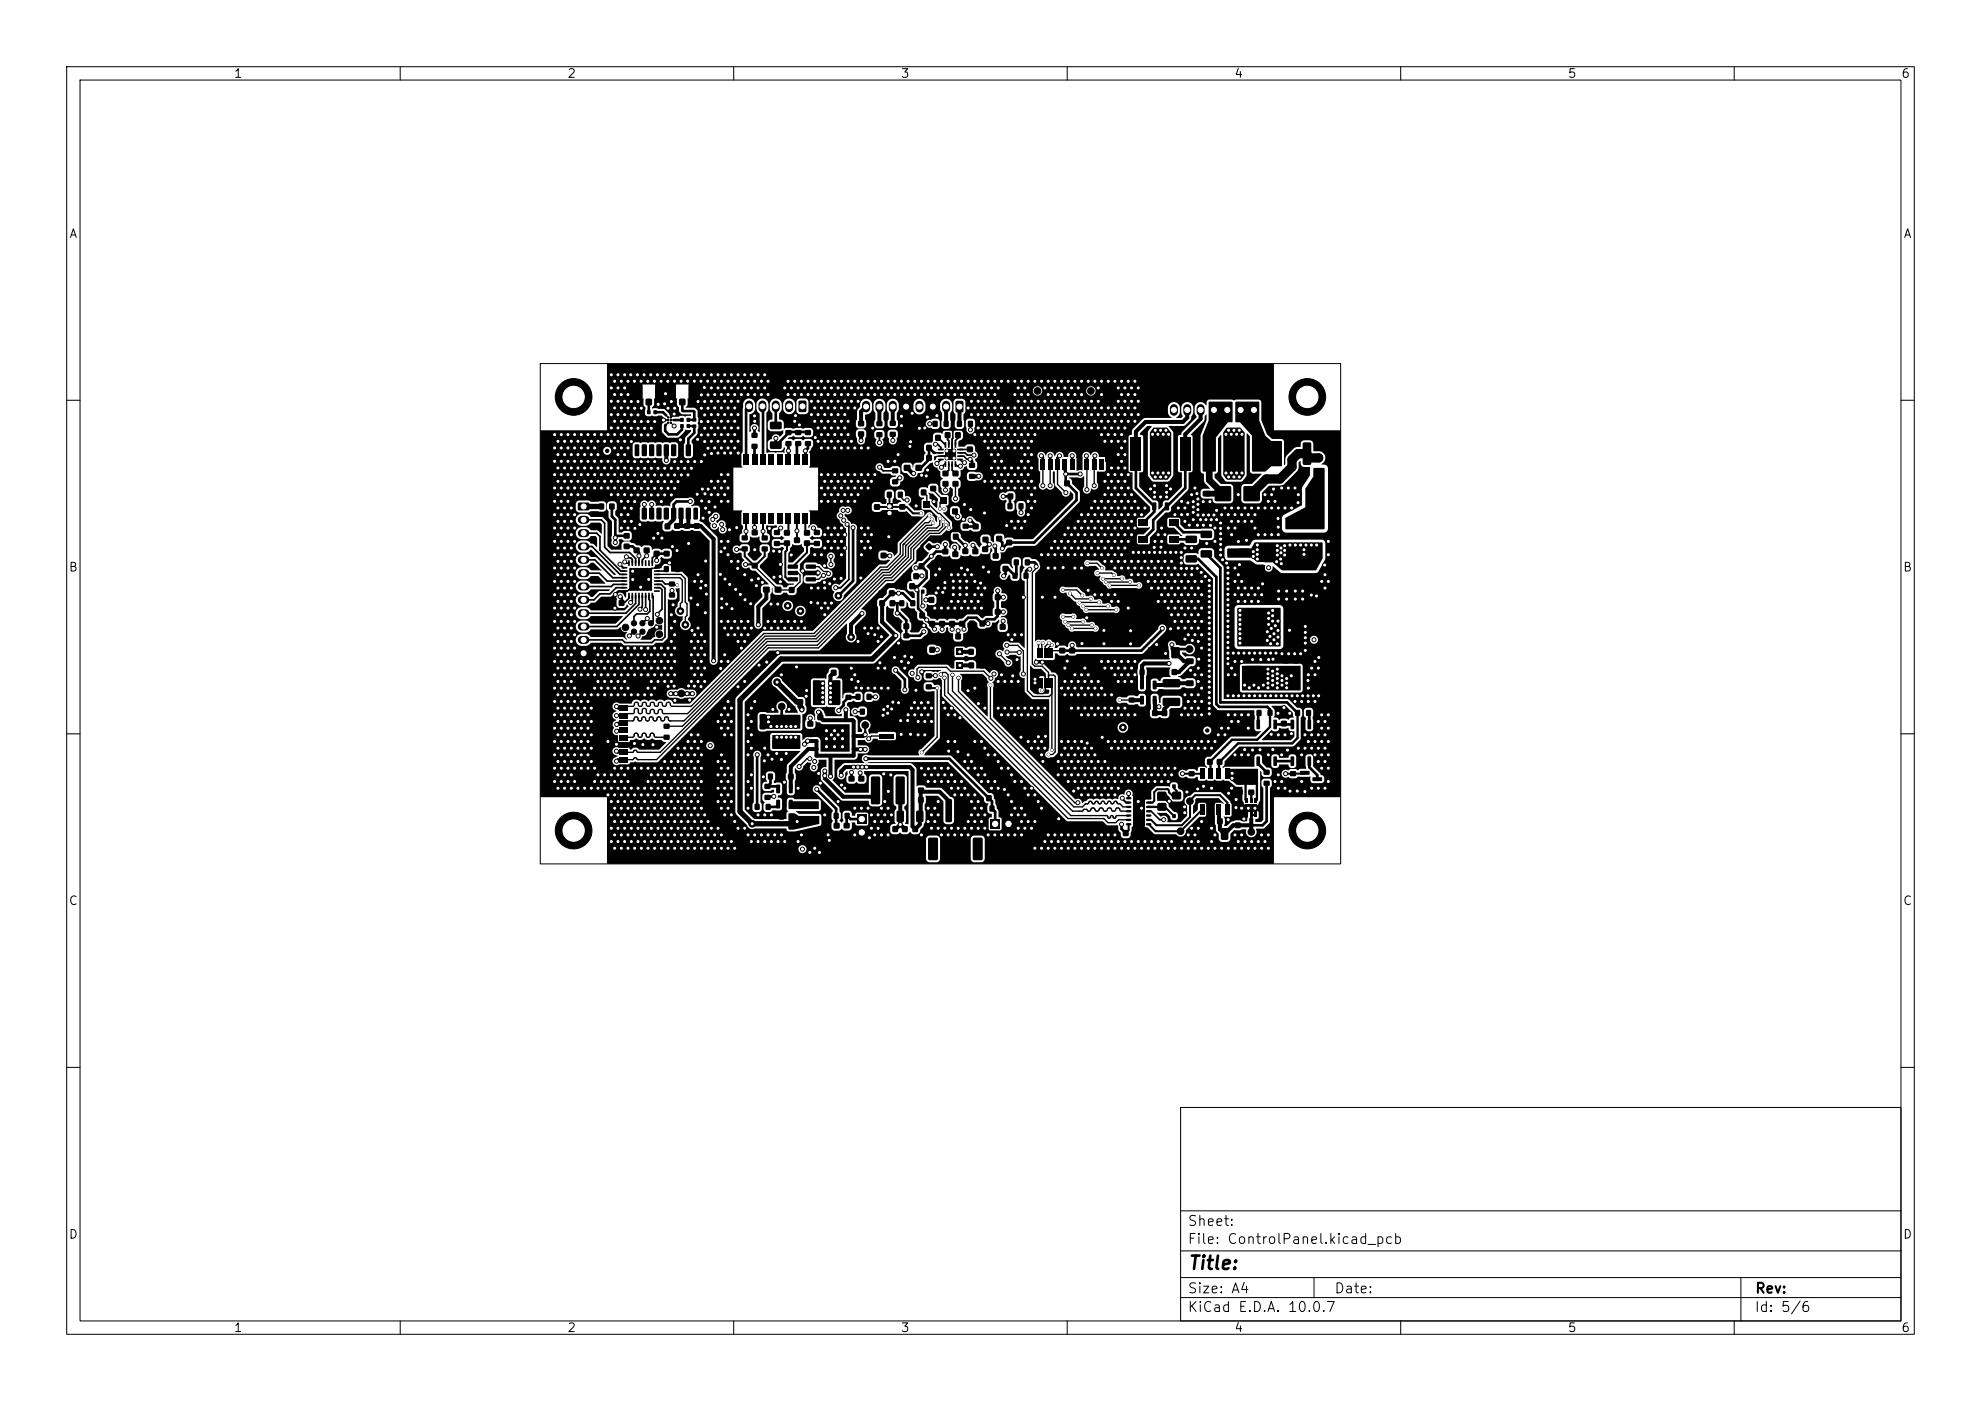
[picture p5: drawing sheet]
<svg xmlns="http://www.w3.org/2000/svg" width="297mm" height="210mm" viewBox="0 0 297 210" stroke-linecap="round" stroke-linejoin="round" font-family="sans-serif">
<defs><g id="words">
<text font-size="2" x="178" y="190.8">Title:</text>
<g font-size="1.5">
<text x="178" y="184.1">Sheet:</text>
<text x="178" y="186.8">File: ControlPanel.kicad_pcb</text>
<text x="178" y="197">KiCad E.D.A. 10.0.7</text>
<text x="178" y="194.2">Size: A4</text>
<text x="200" y="194.2">Date:</text>
<text x="263" y="197">Id: 5/6</text>
<text x="263" y="194.2">Rev:</text>
</g>
<g font-size="1.3">
<text x="35" y="12">1</text>
<text x="85" y="12">2</text>
<text x="135" y="12">3</text>
<text x="185" y="12">4</text>
<text x="235" y="12">5</text>
<text x="285" y="12">6</text>
<text x="10.3" y="36">A</text>
<text x="285.3" y="36">A</text>
<text x="10.2" y="86">B</text>
<text x="285.2" y="86">B</text>
<text x="10.2" y="136">C</text>
<text x="285.2" y="136">C</text>
<text x="10.2" y="186">D</text>
<text x="285.2" y="186">D</text>
<text x="35" y="200">1</text>
<text x="85" y="200">2</text>
<text x="135" y="200">3</text>
<text x="185" y="200">4</text>
<text x="235" y="200">5</text>
<text x="285" y="200">6</text>
</g>
</g></defs>
<g fill="none" stroke="#000" stroke-width=".15">
<path d="M10 10h277v190h-277zM12 12h273v186h-273zM60 10v2M110 10v2M160 10v2M210 10v2M260 10v2M81 54.5h120v75h-120zM10 60h2M99.5 63h.7M99.9 62.3l.3 .3M100.2 63.4l-.4 .3"/>
<path d="M100.6 63h.4M100.6 63.4l.5 .5M101.1 62.1l-.5 .5M102.2 62.9v.1M104.1 63.9h.1M104.1 62.9h.1M285 60h2M10 110h2M285 110h2M10 160h2M177 166h108v32h-108zM285 160h2"/>
<path d="M60 198v2M110 198v2M160 198v2M177 194.5h108M177 191.5h108M177 187.5h108M177 181.5h108M197 191.5v3M210 198v2M260 198v2M261 191.5v6.5"/>
</g>
<g fill="#000">
<path d="M95.3 57.7l.8-.1 .2 .2v1.8l-.1 .2h-.7l-.2-.1zM98.3 57.7l.7-.1 .3 .2v1.8l-.2 .2h-.6l-.3-.1zM100.4 57.7l.7-.1 .2 .2v1.8l-.1 .2h-.7l-.2-.1zM103.3 57.7l.7-.1 .3 .2v1.8l-.2 .2h-.6l-.2-.1zM150.2 57.9h1.2v2.2h-1.2zM165.7 57.9h1.2v2.2h-1.2zM91 54.5h99.9l.1 10h10v54.9l-10 .1v10l-100-.1v-2.2h28.7a.61 .61 0 0 0 .8 .7 .61 .61 0 0 0 .3-1 .61 .61 0 0 0-1 .2l-.1 .1h-28.7v-1.4h47.8v3l.2 .3 .3 .2 1.2-.1 .4-.2v-3.2h4.6l.1 3.2 .4 .2 1.1 .1 .4-.2 .1-.4v-3l-.1-.3-.4-.2-1.1 .1-.3 .1-.2 .4h-4.6l-.1-.4-.4-.2-1.1 .1-.3 .1-.2 .4h-47.8v-6.3h-10v-13.7h10.8a.77 .77 0 0 0 .6 .8 .63 .63 0 0 0-.6 .6 .63 .63 0 0 0 .6 .7 .7 .7 0 0 0-.3 1.2 .62 .62 0 0 0-.2 .8 .62 .62 0 0 0 .7 .3l.1 .8 .2 .3h1.3l.3-.4h.5l.3-.2a.98 .98 0 0 0 .9 .2l.3-.2a.98 .98 0 0 0 .9 .2l.4-.2 .4 .2h1l.2 .3 .5 .1-1.1 1.1h-2.9l-.5-.3h-.4l-.5 .3-.3-.3h-1.4a.63 .63 0 0 0-.9 .4 .63 .63 0 0 0 .6 .8h.2l-.3 .1a.64 .64 0 0 0-.5 .9 .64 .64 0 0 0 1 .3h1.3l.3-.3 .7-.2 .3 .2 3.1-.1 2.6-2.5h4.7a.61 .61 0 0 0 .8 .6 .61 .61 0 0 0 .2-.9 .61 .61 0 0 0-1 .1v.2h-4.7l6.8-6.8h2.2v16.8l.2 .4 1.6 1.7a.8 .8 0 0 0 1 .4h4.9l.3 .4h1l3.8-.9 .1-.2v-1.2l-.2-.3h-3.1l-.5-.3 3.6-.1 .2-.3v-1.1l-.1-.3-.2-.1h-3.7l-.3-.2h-.6l-.2 .2-.1 .3v1.2l.3 .3-.3 .3v.9h-4.7l-1.5-1.4v-.8h1.1v.7l.3 .4h.7l.4-.2v-.9l-.2-.4v-2.6h.3v.6l.2 .3 .9 .1 .4-.2h.3l-.1 .4-.3 .1-1-.1-.4 .3v.7l.4 .5-.2 .3v.7l.2 .4h.7l.5-.2 1.1-.1 .3-.3-.1-1.2a.5 .5 0 0 0-.6-.3v-.4h.4l.3-.3v-1.2l-.2-.3-.2-.1h-.9v-.2l.2-.3v-.7l-.2-.4-.8-.1-.3 .3-.1 .8 .2 .4v.1a.53 .53 0 0 0-.7 .4h-.3v-4.1a.61 .61 0 0 0-.4-1 .61 .61 0 0 0-.6 1v6.7l-.2 .4h-1.1v-10.4h3.8v2l.2 .3 4.3 .1-2 2.1-.2 2 .2 .4v1.7l.1 .3 .3 .1h.4l.2-.1 .2-.2v-.7h2.7l.1 .5 .3 .2 2.5 2.5-.1 .6v.7l.2 .3-.2 .4v.6l.1 .4 .3 .1h.7l.4-.3 .4 .3 .8-.1 .3-.3v-.8h.5l.1 .3 .2 .2h1.4l.2-.2 .1-1.5-.1-.2-1.6-.1-.2 .1-.1 .4h-.4l-.1-.5-.4-.3h-.6l-.3 .3-.1 .8 .1 .4-.3 .3-.2-.3 .2-.3v-.7l-.2-.4-.1-.7-2.7-2.7a.61 .61 0 0 0-.6-.5 .61 .61 0 0 0-.6 .5h-2.7v-1.1l.1-.4-.1-1.5 .2 .2a.61 .61 0 0 0 .7 0 .61 .61 0 0 0 .3-.5l.7-.7 .4 .1 .2 .2a.63 .63 0 0 0-.2 .9 .63 .63 0 0 0 .9 .1 .63 .63 0 0 0 .1-.9l.2-.2v-.5h1.2l-.1 1.1a.6 .6 0 0 0-.7 .5v1.2l.1 .3 3 3h4l.1 .6 .5 .3h1l.4-.3 .1-4-.3-.5h-1.3l-.4 .3-.1 2.4h-3.5l-1.9-1.8 .3-.5v-1h.4v.8l.2 .4a.61 .61 0 0 0 1-.4v-.5l.3-.2 .1 .4-.2 .4v.6l.3 .4 .8 .1 .4-.3 .4 .3h.6l.4-.2 .1-.3v-.6l-.3-.4v-.4h6.6v7.9l-.5-.1 .1-.4v-1.3l-.2-.4v-.4l.3-.3 .1-.2v-3.8l-.2-.4-.3-.1h-1.1l-.3 .1-.1 .3v3.9l.1 .3 .3 .2v.4l-.3 .4 .1 1.8a.58 .58 0 0 0-.7 .5v.7l.1 .2 .3 .1h.7l.4-.2 .3 .2h.7l.4-.3 .5 .3h.7a.64 .64 0 0 0 .4-.6l.4-.4 .1-.5 .3-.4v-1.4l-.2-.3v-.8l.2-.4-.1-.9h1.9l.8 .8v3l.2 .3 .3 .2 .7-.1 .3-.1 .1-.3v-3.1l-.1-.4-.4-.2-1.4-1.3h-2.2l-.3-.3-.2-.1h-.7l-.3 .1v-2.5l-.1-.3-.7-.6h-6.5v-.1l12-.1 5.4 5.4 .2 .7 .5 .2-.2 .3v.8l.3 .3 .4 .1v.5l-.3 .1-.2 .2 .1 1.5 .2 .2h1.4l.3-.3v-1.4l-.1-.2-.4-.1v-.9l-.3-.4v-.4l-.2-.3v-.5l-.2-.3v-.4l-.1-.3-.3-.1h-.4l-5.7-5.6-4-.1 .2-.3 2.2-2.4v-7a.51 .51 0 0 0 0-.7 .51 .51 0 0 0-.6-.1h-.2l-.2-.3-.3-.1h-.7l-.3 .1-.1 .2v.7l.2 .3h1.4v6.7l-2 2a.57 .57 0 0 0-.3 .9h-7.4l-.5-.1a.63 .63 0 0 0-.7 .5 .63 .63 0 0 0 .4 .7l-2.9 .1-.3 .1-.8 .7-.1 .3h-.4v-1.6h3l.4-.3 .1-.7h1.2a.61 .61 0 0 0 .4-.9l-.4-.3h-1.2v-.8h1l.4 .4a.6 .6 0 0 0 .8-.5l.7-.1 .3 .3h2.3l.2-.3v-.8l-.2-.2h-2.3l-.3 .2h-.9l-.3 .1-.1-.6a.82 .82 0 0 0 .1-1.2 .82 .82 0 0 0-1.2 0 .82 .82 0 0 0 .2 1.2l-.1 .3h-.6l-.1-1.8-.4-.5-.7-.1v-.7h.2l.1 .4 .3 .2 .3 .1 .3-.1 .4 .3 .6-.1 .2-.1 .2-.3v-.7l-.2-.3-.2-.1h-.6l-.4 .3a.91 .91 0 0 0-.9 .2l-.1 .2h-.2v-.4l-.4-.4v-.4l.2-.2h.4l.3-.2 .4 .2h.8l.2-.4v-.7h.3v.7l.1 .3 .3 .1h.6l.3-.2 .4 .1 .3-.2a.63 .63 0 0 0 .1-.8 .63 .63 0 0 0-.8-.2l-.3-.2h-.6l-.3 .1-.1 .3h-.3l-.1-.3-.3-.1h-.6l-.4 .3-.3-.2h-.7a.49 .49 0 0 0-.5 .5v.3l-.1 .1v-2.8l-.3-.2-.6-.1 .3-.4v-.8h8l.1 .4 .4 .3 .9 1 .1 1a.61 .61 0 0 0 .5 .9 .61 .61 0 0 0 .5-1l-.1-1.3-.7-.9h.8v.4l.2 .2 .6 .1a.61 .61 0 0 0 .8 .6l.3-.2 .1-.3v-.3l-.3-.3v-.6h3.2v.1l-.5 .3-.3-.1-.4 .1-.3-.2-.9 .1-.2 .3v.7l.4 .3h.7l.3-.2h.6l.3-.2 .3 .1 .1 .3 .1 2.4 18.6 18.6 .2 .1h5.2l.8 .6h1.4l.2 .7 .3 .4 .1 .6 .4 .2h.6l.4-.2 .2-1.4a.61 .61 0 0 0 .1-.8l.1-.2-.1-.4 .1-.3-.1-.4 .1-.2-.1-.4 .1-1.1h1.6l.1 .4-.1 .3 .1 .4-.1 .2 .1 .4-.1 .3 .1 1a.6 .6 0 0 0 .4 .8l1.2 1.1h3.1a.83 .83 0 0 0 1 .2 .83 .83 0 0 0 .5-.9l2-1.9 .8-.1 .2-.2v-1.6l-.1-.2h-1l-.1 .2v.8l-.7 .6v-1.2a.97 .97 0 0 0 .3-1l.2-.2h3.3l.8 .8-.1 .1-.3-.2h-.7l-.3 .3v2.8l.2 .4v.6l.4 .6v.8l.3 .3 1 .1 .3-.1 .2-.3v-.8l.5-.6 .9 .1 .3-.2h.6a.86 .86 0 0 0 1 1.2 .99 .99 0 0 0 .5-1.3h1.2l.8-.8 .1-.2v-5.1l.3-.4v-.6l-.2-.2-.2-.2h-.7a.49 .49 0 0 0-.5 .5v.5l.3 .4v4.8l-.3 .3h-.9v-.4l.4-.1 .1-.2v-.7l-.1-.2h-1.2l-.3 .2-.1 1.3-1.8-.1-.7 .2-.5 .6h-.5l.1-1-.1-.4h.9l.2-.2 .1-1.6-.3-.6-1.2-1.2-.3-.1h-3.8l-.6 .6a.83 .83 0 0 0-.8 .6 .83 .83 0 0 0 .3 .9v1.5l-1 .9h-2a.71 .71 0 0 0-.6-.9l-.4 .1-.5-.6h1.4l.5 .6 .2 .4 .2 .1h.6l.2-.3v-.6l-.2-.2-.4-.1-.8-.8v-.4l-.2-.3-.3-.2-1.2 .1v-1.2l.2-.2 1.1 .1 .9 1.3h1.2l.3-.1 .2-.3v-.9a.56 .56 0 0 0-.6-.5l-.2-.2v-.5l-.1-.2-.3-.1h-.4a.48 .48 0 0 0-.4 .6l-2-.1-.2 .1-.6 .7v1.2l-.8 .1-.3 .3h-1.6l-.1-.2 .1-.4-.1-.4a.63 .63 0 0 0-.6-.9 .63 .63 0 0 0-.6 .8 .67 .67 0 0 0-1 .7 .74 .74 0 0 0-.8 .1h-.1a.71 .71 0 0 0-.9 0 .7 .7 0 0 0-.9 0 .7 .7 0 0 0-.9 0h-.1a.7 .7 0 0 0-1 .2h-.3l-.3 .3a.7 .7 0 0 0-1.1-.6l-3.9-3.9h19.4l.1 .4 .2 .2 .4 .1 .5-.2 .4 .3h.7l.5-.3 .1 .5 .2 .1h.8l.3-.1 .2 .1h.8l.2-.1 .3 .1h.7l.3-.1 .2 .1 .6 .1 1.1 .8 1 .1v1.9l.2 .6 .2 .2h1.8l.2-.2 .2-.5v-4.4l.2 .1 .1 .5 .2 .2 .9 .1a.51 .51 0 0 0 .4-.6h1.4l.1 .3a.62 .62 0 0 0 .9 .3l.4 .2h.7l.4-.3h1.9v.8l.3 .2h1.4l.2-.1 .1-.3v-.4l-.1-.3-.4-.1-.1-.3-1-1v-1.5l-.1-.2-.3-.1h-.5l-.3 .3 .1 1.8h-.9l-.3 .3-.3-.2h-.8l-.4 .2a.6 .6 0 0 0-1 .4h-1.4v-.4l-.2-.3-.6-.1-.7-.7v-.9h1.4v1.4l.4 .2h.4a.45 .45 0 0 0 .4-.5h1.3l.3 .5h.6l.2-.1 .1-.3v-1.4l-.3-.2h-.4a.45 .45 0 0 0-.4 .5h-1.4l-.2-.4-.2-.1h-.6l-.2 .4h-1.4l-.2-.4h-.6l-.2 .1-.1 .2v1.5h-4.4l-.3 .2-.1-.1 .3-.4v-.5l2.2-2.2h8l.2-.1 .9-.9 .1-.2v-3.1l.2-.3v-.8h.3v.8l.3 .3v1.8l.3 .2h.4l.3-.1 .1-.2-.1-1.9 .1-.9-.3-.3-.7-.1a.49 .49 0 0 0-.4 .4h-.3l-.2-.3-.6-.1-1.1-1.2-.3-.1h-9.5v-5h2.4v3.7l.2 .3h8.9l.2-.1 .1-.2v-3.7l-.1-.2-.2-.1h-8.8l-.2 .1-.1 .2h-2.4v-3h1.6l.1 .3 .4 .2h6.3l.2-.1 .3-.3v-1.1h4v.3a.6 .6 0 0 0 1 .2 .6 .6 0 0 0-.1-.9 .6 .6 0 0 0-.9 .4h-4v-4.6l-.3-.4-.2-.1h-6.3l-.3 .1-.2 .4v5.6h-1.6v-11.7l-.1-.3-1.4-1.3h1.6l.2 .4 .3 .1h3.4l.9 .6 1.3 .1a.63 .63 0 0 0 0 .8 .63 .63 0 0 0 .7 .2l.4-.4v-.4l1.4 1 5.3-.1 .2-.2 1-1.8-.1-2.6-.2-.2-.2-.1h-10l-.4 .2-.5 .7-3.4 .1-.3 .3v1.3h-1.6v-.9l-.1-.3-.4-.1h-1.5l-.3 .4v.5l-.4-.2h-1.4l-.4 .3-.1 .9 .2 .4 .3 .1h1.4l.3-.1 2.3 2.2v19l.6 .7 .2 .1h5.3l.1 .9v2l.3 .2h.7l-.8 .8h-3.8l-3 3h-.5l-.2 .2-.1 .2-.1 .7 .4 .5-.1 .1-.3-.2h-.8l-.2 .2-.1 .4-.5-.2h-.7l-.4 .2h-.2a.61 .61 0 0 0-1 .4h-19.4l-8.4-8.4v-4.5l.1-.3-.2-.4 .2-.3 .3-.4a.62 .62 0 0 0 .1-1.1 .62 .62 0 0 0-1 .4l-.8-.7h-1.2l-.1-1-.4-.2h-.6l-.3 .1h-.3l-.2-.2h-1.2l-.2 .3-.1 1h-.3l-.7-.6h-4.3l-.5 .5-.1 .2a.79 .79 0 0 0-.9 .5h-.8l-.5-.4a.61 .61 0 0 0-.6-.5 .61 .61 0 0 0-.6 .5h-8l-.3-.3h-.7a.62 .62 0 0 0-.5 .7 .86 .86 0 0 0-.3 .9h-2l-.3 .2v3.9l.3 .2h1.7l.3-.2 .3 .2h1.1a.66 .66 0 0 0 .1 1l.4 .1 .4-.1v.3l-2.4 .1-.3-.9-.4-.3a.67 .67 0 0 0-.8 .2 .67 .67 0 0 0-.1 .8v.7h-.1a.64 .64 0 0 0-.7-.9 .64 .64 0 0 0-.5 .9l-.2 .3v.7l.2 .2 .3 .2 .7-.1 .2-.1 .2-.2v-.8l1 .5h4.1v4l-4.3 .1-.1-1.7-.2-.4-.3-.1h-1.5l-.7 .5v-.9l-.3-.2h-4.2l-.2 .1-.1 .2h-3.8v-3h1.9v2.1l.4 .3 .7 .1 .3-.2h5.1l.2-.3v-2.1a.7 .7 0 0 0 .6-.6v-.5l-.2-.3v-.8l-.1-.3-.2-.1h-.7l-2.4-2.5a.81 .81 0 0 0-1.4-.3 .81 .81 0 0 0 .4 1.3l2.9 2.9 .4 .9h-1.8l-.1-.2a.82 .82 0 0 0 .1-1.2 .82 .82 0 0 0-1.2 0 .82 .82 0 0 0 .1 1.2l-.1 .2h-1.6l-.2-.1h-.7l-.4 .2-.1 .3h-1.9v-1.9l5.7-5.8h13.5l.3-.2 2.3-2.2h5.5v.7l.3 .3 .7 .1 .4-.2a.64 .64 0 0 0 .7-.8h2v1.1l.2 .2h1.2l.2-.2 .5 .2h.7a.51 .51 0 0 0 .4-.6h2.9l.2 .5 .5 .2 .7 .7a.6 .6 0 0 0 .3 .6 .6 .6 0 0 0 .6-.1h.1a.62 .62 0 0 0 .1-.7 .62 .62 0 0 0-.6-.4l-.3-.3 .4-.1 .3-.2h.8l.3 .3h.4v2.2a.62 .62 0 0 0-.1 .7 .62 .62 0 0 0 .6 .3l.1 .1 .1 2 1 1 2.6 .1v7.3l-.1 .4a.53 .53 0 0 0-.5 .7 .53 .53 0 0 0 .8 .3l.6-.1 .5-.6v-3.8h8.9a.8 .8 0 0 0 .6 .8 .8 .8 0 0 0 1-.4h11.3v.3a.61 .61 0 0 0 1 .2 .61 .61 0 0 0-.1-.9 .61 .61 0 0 0-.9 .4h-11.3a.8 .8 0 0 0-.5-1.1 .8 .8 0 0 0-1.1 .7h-8.9v-2.4h13.8v.7l.3 .3 .7 .1 .5-.2 .3 .2h.6l.5-.3v-1l.2-.2 1.3-.1 .4-.2v-1.3l-.5-.3h-2.3l-.3 .3-.2 .8-.1-.1-.1-.9-.1-.3-.3-.1h-.6l-.2 .4v1.8l-.1 .4h-13.8v-1.7h8.8l.1 .3 .3 .2 1.1-.1 .4 .3h1.3l.4 .3h.6l.2-.4v-1.1l-.1-.3-.3-.1h-.6l-.2 .4-1.2-.2-.5 .3h-.7a.5 .5 0 0 0-.8 .4h-8.8v-3.6l-.1-.1a.81 .81 0 0 0-.9-.4l-.2-.4h13.1l.1 2.9 .2 .3h.6l.3-.1 .1-.2v-1.9l.1-.3v-1l3.5-.1-.1 1 .2 .5h-1.1l-.2 .1-.3 .5h-.2l-.4-.4h-.4l-.3 .1-.1 .3v1.2l.1 .2 .3 .1h.4l.4-.3h3l.5-.3 .8 .2h.9l.2-.2 .2-.3v-.6l-.3-.4h-1l-.8 .1-.2-.2-.4-.1 .5-.3 1.4-1.3 .5-.1 .3-.3v-.7l-.2-.3-.3-.1h-1.1l-.5-.5 .5-.1a.81 .81 0 0 0 1.2 .1 .81 .81 0 0 0 0-1.2 .81 .81 0 0 0-1.2 .1l-1.4-.1a.62 .62 0 0 0-.7-.6 .62 .62 0 0 0-.4 .9l.2 1.8-4.1 .1-.6 .6-.2 .9h-13.1l-1-.9h-1.1l-.1-.2v-.6l.3 .3 2.5-.1 .1-.2 .1-.8h.3l.2 .3 .3 .1h.6l.4-.3 .5 .3h.6l.4-.3h9.7l.2-.1 3.3-3.3a.61 .61 0 0 0-.3-1 .61 .61 0 0 0-.8 .7l-2.7 2.7h-9.4l-.2-.1a.64 .64 0 0 0-.6-.8 .64 .64 0 0 0-.6 .8l-.1 .1-.4-.2h-.6h-.3l-.2 .3h-.3l-.1-.1a.51 .51 0 0 0-.3-.8h-.1a.5 .5 0 0 0-.9-.1 .63 .63 0 0 0-.8-.2h-.4l-.4 .2v-3.7h3.7l.1 .4 .2 .1a.61 .61 0 0 0 .5 .8l.2 .4 .3 .1 .1 .3 .3 .2 .4-.1h2.9a.5 .5 0 0 0 .8-.2 .5 .5 0 0 0-.5-.7 .56 .56 0 0 0-.8-.4h-.5a.55 .55 0 0 0-.3-.5 .55 .55 0 0 0-.6 0l-.7-.1a.51 .51 0 0 0 0-.6 .51 .51 0 0 0-.7-.1h-.9a.5 .5 0 0 0-.8 .4h-3.7v-4h3.7l.2 .4 .2 .1 .6-.1 .2 .6 .3 .1 .6 .6 .3 .1a.56 .56 0 0 0 .5 .6l.2 .4 .3 .2 .1 .2a.51 .51 0 0 0 .8 .2h3.8a.5 .5 0 0 0 .8-.2 .51 .51 0 0 0-.2-.6 .51 .51 0 0 0-.6 0h-.4a.52 .52 0 0 0-.2-.5 .52 .52 0 0 0-.6 0h-.5a.52 .52 0 0 0-.2-.6 .52 .52 0 0 0-.6 0l-.5-.1a.51 .51 0 0 0-.2-.5 .51 .51 0 0 0-.6 .1h-.4l-.1-.4-1.1-.9-1.9-.1a.5 .5 0 0 0-.8 .4h-3.7v-2.4l.7-.8 .1-.4-.2-.4h6.7l.1 .3 .2 .2 1.5-.1 .5 .6a.63 .63 0 0 0-.8 .6 .52 .52 0 0 0 .9 .3h.1a.58 .58 0 0 0 .3 1l.2 .4 .3 .1a.52 .52 0 0 0 .9 .4h3.7a.51 .51 0 0 0 .7-.1 .51 .51 0 0 0 0-.7 .51 .51 0 0 0-.7-.1h-.4a.56 .56 0 0 0-.3-.5 .56 .56 0 0 0-.6 0h-.3a.56 .56 0 0 0-.3-.5 .56 .56 0 0 0-.6 0h-.4l-.1-.4-.6-.4h-1.1v-.1a.5 .5 0 0 0-.4-.7l-.7-.6-1.3-.1a.5 .5 0 0 0-.8 .4h-6.7l-.5-.6h-.6l-.4-.3h-.6l-.2 .2-.2 .2v.8l.3 .4-.5 .8v.7l.2 .3 .3 .2v10l-.9-.7-1.3-.1a.64 .64 0 0 0-.9 .1 .64 .64 0 0 0 .1 .9l-.2 .3a.67 .67 0 0 0-1.2 .3h-2.9v-.6l-.3-.4h-.8l-.5 .2-.2-.2h-1.2l-.2 .3h-2l-.3-.4-.8-.2-.7 .1-.3 .4h-5.5l1.4-1.5a.72 .72 0 0 0-.5-1l-1.5-1.6v-1.9l.1-.3 .4 .4h.6v.4a.61 .61 0 0 0 .4 .9h.3l.6 .7-.2 .3v.7l.3 .4-.3 .4v.6l.3 .3 .8 .1 .4-.2h1.4l.6-.5a.61 .61 0 0 0 .3-1 .61 .61 0 0 0-1 .3l-.2 .2h-1.1l-.2-.2 .2-.3v-.7l-.2-.4-.1-.4-1.3-1.4 .1-.2h.4l.3-.1 .1-.3v-.5l.2 .1 .2 .7 .2 .1h.6l.4 .6v.8l.1 .3 .3 .1h.4l.3 .4 .4 .3v.3l.6 .5a.61 .61 0 0 0 .5 .4 .61 .61 0 0 0 .5-.3l.4 .3h.5l.3-.3 .1-.6 .3 .1a.61 .61 0 0 0 .4 .8h.3v.9l.1 .2 .3 .2h.7l.3-.2 .1-.2v-.9h.4l.3-.3-.1-1.2 .4-.3h.8l.3 .3v.5l.2 .2 .2 .1 .6 .1 1-.4 .2-.2v-.4h.6l.5-.4v.4l-.2 .3v.7l.1 .3 .3 .1h.7l.3-.2 .1-.8-.1-.4a.63 .63 0 0 0-.2-.7 .63 .63 0 0 0-.7 0l.1-.3h.3a.64 .64 0 0 0 .5-.8 .64 .64 0 0 0-.8-.4l-.1-.1v-.8l.7-.2a.63 .63 0 0 0 .1-.8 .63 .63 0 0 0-.7-.3l-.1-.1a.62 .62 0 0 0-.6-.8 .62 .62 0 0 0-.5 .9l-.2 .3v.7l.3 .4v.7l-.3 .4 .1 .9h-1l-.6 .4-.8-.6h-1.4l-.3 .1-.5 .5-.4 .1-.4 .2-.5-.3-.6 .1-.4 .2-.4-.2-.6-.1-.5 .3-.4-.2-.6-.1-.2-.3-.3-.1-.1-.6-.3-.3a.61 .61 0 0 0 .3-.8l1.1 .1 .3-.2 .1-.3v-.7l-.3-.3-.7-.1-.4 .2h-.3l.2-.4v-.6l-.2-.2-.4-.1 1-1.1 .1-.7h10.5a.61 .61 0 0 0 .3 .6 .61 .61 0 0 0 .7 0l.4-.7 .2 .2v.5l.2 .2 .8 .1 .3-.3 .1-1.8 .2-.3v-.7l-.3-.4-.7-.1-.4 .3v.8l.2 .4-.1 .2-.7-.7h-.7l-.3 .1-.1 .4 .1 .9-.2 .3h-10.5v-.7l-.5-.7 .8-.8 .4-.2 .5-.6h.4l.4 .2h.7l.3-.2 .3 .6h.9a.57 .57 0 0 0 .4-.6l.3 .2h.7l.5-.3 .3 .3h.7l.4-.1 .1-.4 .3 .2h.8l.3-.3 .1-.6 .1-.1 .2 .5-.3 .4 .1 .8 .3 .3h.8l.2-.2 .1-.2v-.9h.4l.3-.1 .4-.6h.6l.3-.3h3.2l6.7-6.6v-1.5l-1.2-1.2v-.6l-.4-.3h1.3l.4 .1 .5-.3v1.5a.62 .62 0 0 0 0 .9 .62 .62 0 0 0 .8 .1l.2-.3 .1-.4 .3 .2a.6 .6 0 0 0 .7-.3 .6 .6 0 0 0-.1-.7v-1.7h1.1l.2-.3v-1.8l-.2-.1h-.8a.64 .64 0 0 0-.5-.8 .64 .64 0 0 0-.8 .5 .63 .63 0 0 0-.8-.5 .63 .63 0 0 0-.4 .9v1.9l-.9 .1-.1-2a.64 .64 0 0 0-.5-.9 .64 .64 0 0 0-.7 .8h-.6a.63 .63 0 0 0-.5-.8 .63 .63 0 0 0-.8 .5l-.1 .1a.62 .62 0 0 0-.7-.6 .62 .62 0 0 0-.6 .6l-.1-.1a.61 .61 0 0 0-.9-.4 .61 .61 0 0 0-.1 1v1.6l.2 .3v1.6a.62 .62 0 0 0 0 .9 .62 .62 0 0 0 .8 .1l.2-.2 .4 .3a.6 .6 0 0 0 .7-.3 .6 .6 0 0 0-.1-.7v-1.7l.1-.1 .1 .1 .1 2.1 1 1 .1 .4 .3 .2 .3 .1 .3-.2 .3-.7 .4 .5v.7l-6 6h-2.9l-.4-.2h-.7l-.3 .2-.1-.5-.2-.2-.8-.1-.4 .3v.9l-.2 .1-.4-.3v-.5l-.1-.2-.3-.2h-.6l-.4 .2-.1 .2v.7l.2 .4-.3 .5-.4-.5a.62 .62 0 0 0-.6-.5 .62 .62 0 0 0-.6 .4l-.2-.2-.4-.2-.6-.6-.1-.4-.1-.3-.2-.1h-.8l-.2 .1-.1 .3v.7l.2 .4h.6l.7 .7-.2 .6-.2-.1v-.4a.62 .62 0 0 0-.7-.5 .62 .62 0 0 0-.5 .7l-.3-.2 .1-.2a.62 .62 0 0 0-.5-.8 .62 .62 0 0 0-.7 .6h-.1a.62 .62 0 0 0-.8-.2h-.3l-.3-.2-.3-.1-.3 .1-.4 .4-.2 .3 .1 .3 .8 .7-1.1 1.2-.5 .1-.3 .3a.68 .68 0 0 0-.6 .4 .68 .68 0 0 0 .1 .7l-.3 .5v.7l.2 .3a.59 .59 0 0 0-.8 .5v.7l.1 .2 .3 .1 .5 .1 .2 .2v.7h-.3l-1.3-1.1-.7-.2-.4 .1-.3-.2-.7-.1-.4 .3-.1 .6-.6 .6a.61 .61 0 0 0-.8 .5v.7l.1 .3 .1 2.4 1.6 1.7-2.8 2.9h-13.6l-.2 .1-6.3 6.3-.2 .4h-2.2l7.4-7.4h7.4l4.1-4 .1 1.5a.81 .81 0 0 0 0 1.1 .81 .81 0 0 0 1.2 0 .81 .81 0 0 0 0-1.2v-1.1l1.4-1.4a.65 .65 0 0 0 .2-.7 .65 .65 0 0 0-.7-.4l3.9-3.9 1.1-.1 3.2-3.2 .1-1.6 2.1-2.1 1.5-.1 1-.8a.5 .5 0 0 0 .8-.4h1.2l.1 .3 .3 .2h.8l.3-.2 .4 .3 .9-.1 .2-.3v-.9l-.2-.2h-.4l-.4-.5a.62 .62 0 0 0-.8-.3 .62 .62 0 0 0-.4 .8h-.4l-.3 .1-.1 .3v.5h-1.2l-.2-.9-1.2-1.4a.61 .61 0 0 0 .6-.4h.4l.1 .8 .5 .2v.3a.6 .6 0 0 0 1 .2 .6 .6 0 0 0 0-1l-.1-.6-.4-.4h-.7l-.2 .1-.2 .4h-.4v-.3l-.2-.3 .3-.1 .1-.1v-1.3l-.2-.1h-.8l-.5-.5v-.8l-.2-.3-.2-.1h-.7a.77 .77 0 0 0-.5 .7l-.3-.2h-.6l-.3 .2-.2 .2v.8l.3 .3 .6 .1v.2l-.3 .1-.1 .1v1.3l.2 .1h1.1l1.1 1-.1 .9-.3-.3-.1-.5-.3-.2a.5 .5 0 0 0-.3-.5 .5 .5 0 0 0-.6 .2l-4.2 4.3-.1 1.5-.6 .5a.66 .66 0 0 0-.8-.5l-.3-.3-.9 .1-.3 .3v.7l.1 .3 .3 .1h.7l.3-.1 .3 .1-.6 .6-1.1 .1-9.8 9.8-7.5 .1-10.9 10.9h-2.6a.73 .73 0 0 0-.5-.6 .73 .73 0 0 0-.8 .2 .75 .75 0 0 0-1.1 0h-.1a.74 .74 0 0 0-1.1 0h-.1a.81 .81 0 0 0-1.2 0l-.2-.1a.76 .76 0 0 0-1.1 .5h-1.8a.65 .65 0 0 0-1.1 .3h-10.8v-1.9h19l.1 .4 .4 .3h1.1l.6 .2 .5-.2 1.3-.1a.61 .61 0 0 0 .4-.6 .61 .61 0 0 0-.5-.5h-1.2a.85 .85 0 0 0-1.1 0h-1.3l-.2 .2-.1 .3h-19v-26.1h5.3l.2 .7 .6 .3h.9l.6-.5h1.4l.2 .3v1.4l-.6-.5h-1l-.4-.4-.3-.1a1.41 1.41 0 0 0-1.2 .2 .91 .91 0 0 0-.3 1 .91 .91 0 0 0 .7 .6 1.41 1.41 0 0 0 1.2-.2l.3-.3h.7l.2 .3v1.4l-.7-.5a.51 .51 0 0 1-.5-.3l-.4-.2h-.8a.9 .9 0 0 0-.8 .9 .9 .9 0 0 0 .8 .9 1.41 1.41 0 0 0 1.2-.2l.3-.2 3.7 3.7-.3 .1-2.6-2.6-.8-.1-.4-.4-.3-.1a1.41 1.41 0 0 0-1.2 .2 .91 .91 0 0 0-.3 1 .91 .91 0 0 0 .7 .6 1.41 1.41 0 0 0 1.2-.2l.3-.2h.4l1.2 1.1h-1.6l-.4-.4-.3-.1a1.41 1.41 0 0 0-1.2 .2 .91 .91 0 0 0-.3 1 .91 .91 0 0 0 .7 .6 1.41 1.41 0 0 0 1.2-.2l.3-.3h1.1l1 1.2h-2.1l-.6-.4-.9-.1a.9 .9 0 0 0-.8 .9 .9 .9 0 0 0 .8 .9 1.41 1.41 0 0 0 1.2-.2l.3-.3 2.8 .1-.2 .2h-1.4l-1 .9h-.2l-.4-.4-.3-.1a1.41 1.41 0 0 0-1.2 .2 .9 .9 0 0 0-.3 1 .9 .9 0 0 0 .7 .6 1.41 1.41 0 0 0 1.2-.2l.3-.2 .7-.1 .8-.9h1.5l1-.9h1.4l-.1 .3v.7l-.2 .1-.1-.3a.62 .62 0 0 0-.9-.4 .62 .62 0 0 0-.2 1l-.1 .8 .3 .4h.8l.3-.1 .2-.4 .2 .3-.6 .6h-5l-.6-.4-.9-.1a.9 .9 0 0 0-.8 .9 .9 .9 0 0 0 .8 .9 1.41 1.41 0 0 0 1.2-.2l.3-.3 4.8 .1-1.1 1.1h-3.7l-.6-.4-.9-.1a.9 .9 0 0 0-.8 .9 .9 .9 0 0 0 .8 .9 1.41 1.41 0 0 0 1.2-.2l.3-.3h3.9l.6-.3a.71 .71 0 0 0 .9 .7l.1 .1a.68 .68 0 0 0-.1 1l-.1 .1-.5-.4h-4.8l-.4-.4-.3-.1a1.41 1.41 0 0 0-1.2 .2 .91 .91 0 0 0-.3 1 .91 .91 0 0 0 .7 .6h.9l.6-.5h4.5l.5 .4h4.2l.5-.4h1.1l.7-.8v-5.6h1l.3-.1 .1-.3v-.6l-.2-.7 .5-.1 .1 1.9-.3 .3v.6a.86 .86 0 0 0-.3 1.1 .86 .86 0 0 0 1.1 .4l-.1 .5a.82 .82 0 0 0-.2 1.3 .82 .82 0 0 0 1.3 0 .82 .82 0 0 0-.2-1.3v-.2l.2-.4v-1.9l-.3-.4v-3.4l-.8-.9h-1.7v-.8l-.1-.2-.3-.2h-.6a.68 .68 0 0 0-.4 .7h-1.1l.2-.6a.6 .6 0 0 0 .6-.2 .6 .6 0 0 0 .1-.6v-.1l.2-.2 .5 .2h.6l.3-.1 .1-.3v-.7l-.1-.2-.3-.1-.6-.1-.5 .3-.4-.3h-.6l-.4 .2-.1-.4-.4-.2h-.7l-.4 .2-.4-.2-.4-.1-.4-.3h-.3l-.5-.2h-.6l-.3 .1-.1 .3v.8h-1.6l-.5-.6v-3.4l-.7-.8-.2-.1h-1.6l-.6-.4-.9-.1-.4 .2-.4 .6h-5.3v-2.3h5.3v.9l.2 .3 .3 .1h1.4l.4-.2 1.9 .1 .3-.3 .1-.8h.1v.7l.2 .3 .1 1 .4 .6v2l-.1 .3 .1 .5a.61 .61 0 0 0 .1 .8 .61 .61 0 0 0 .8 0 .62 .62 0 0 0 .2-.8v-.2h.4l.4 .3 .9-.1 .2-.3v-.6l-.1-.4-.2-.1h-.8l-.4 .2h-.4v-1.9l-.6-.7v-.6l.3-.4h3.4v1.6l.3 .3 .6 .1 .3-.1 .3 .1h.5l.3-.1 .3 .1h.5l.4-.1 .1 .1-.2 .3v.8l.2 .2 .2 .2h.7l.4-.3 .4 .2h.7l.3-.2 .5 .2h.7l.2-.2 .6 .2h.7l1.5 1.4v18.3a.61 .61 0 0 0 .7 .4 .61 .61 0 0 0 .5-.6v-16.8h2.2a.61 .61 0 0 0 .7 .7l.4-.2 .3 .1v.6l.4 .5a.61 .61 0 0 0-.4 .8 .61 .61 0 0 0 .8 .4l.3-.1 .3 .4 .7 .1 1.9 1.9-.7 .1-.4 .3v.8l.2 .4v.4l-1.2 1.2v3l.1 .3 .3 .2 .3 .1 .3-.2 .1-.2 .1-2.7 .4-.5h2.6v.2a.8 .8 0 0 0 1.2 .6h.7v.2a.8 .8 0 0 0 1.2 .6 .8 .8 0 0 0 0-1.4 .8 .8 0 0 0-1.2 .6h-.7a.8 .8 0 0 0 0-1.4 .8 .8 0 0 0-1.2 .6h-2.6l.8-.8v-.8l.2-.3 .1-.7 .1 .8 .4 .3h.8l.4-.4h.4l.4 .4h.7l.4-.2v-.7l.3-.3h5l.1 .5 .3 .2a1.13 1.13 0 0 0 0 1.1 .82 .82 0 0 0 .9 .2 .82 .82 0 0 0 .5-.8l1.8-1.8 .1-.2v-7.7a.63 .63 0 0 0 0-.8 .63 .63 0 0 0-.8-.2l-.1-.3-.4-.2-.1-.4-.3-.2-.1-.3 .1-.1 .5 .1 .4-.2a.64 .64 0 0 0-.1-.9 .64 .64 0 0 0-.8 0 .64 .64 0 0 0-.7 .1 .64 .64 0 0 0-.2 .7 .61 .61 0 0 0-.4 .5 .61 .61 0 0 0 .5 .6l.1 .5 .4 .2 .1 .4 .3 .2v7.5l-.9 1-.4-.2a.6 .6 0 0 0-.8 .5h-5l.7-.7-.1-1.3-.5-.6 .2-.7h.5v.5l.2 .3 1.5 .1 .4-.2 .4 .4-.4 .6-.4-.2-1.5 .1-.2 .3v.5l.2 .3 1.6 .1 .7-.3 .3-.3 .4-.1 .3-.2 .6-.1a.6 .6 0 0 0-.2-1.1l-.3-.1h-.5l-.6-.7-.7-.3h-1.4l-.3 .1-.1 .3h-.5l-.1-.1 1.2-1.3h2.9l.2 .8a.62 .62 0 0 0-.2 .8 .62 .62 0 0 0 .7 .3l.3-.1 .2-.4-.2-.9a.6 .6 0 0 0-.2-.9 .6 .6 0 0 0-.8 .4h-2.9l.3-.3v-.8l.2-.2 .5 .2h.8l.2-.2 .1-.2v-.6l-.2-.4h-.9l-.4 .2-.3-.3 .4-.4 .4 .2h.7l.2-.1 .2-.3-.1-.7-.2-.2-.4-.1a.61 .61 0 0 0-.6-.6 .61 .61 0 0 0-.7 .6h-.1v-.3l.2-.2v-1.8l-.1-.2 1.3-.1v-.8h8.1l.1 .8 .3 .2h.8l.3-.3h2.3l.4 .3h.7l.3-.1 .8 .8h1.2a.5 .5 0 0 0 .7-.5 .5 .5 0 0 0-.7-.4h-.8l-.9-1a.63 .63 0 0 0 .3-.8 .63 .63 0 0 0-.8-.3v-.6l-.2-.3-.2-.1h-.6a.49 .49 0 0 0-.4 .4v.9l.8 .5-.6 .3h-.6l-.1-.2v-.4l.2-.4v-.9l-.4-.2h-.5l-.3 .1-.2 .3v.7l.3 .4v.5l-.1 .1h-.6l-.3-.2-.7-.1-.3 .2-.2 .3h-8.1v-5.6l-1.3-.1h10l.1 .4 .9 .6h1.1l.4 .3h.6l-.2 .2h-.3a.49 .49 0 0 0-.5 .5v.5l.2 .3 .2 .1h.8a.69 .69 0 0 0 .4-.7l.3-.1a.64 .64 0 0 0 .2-.7 .64 .64 0 0 0-.6-.4l.1-.7-.3-.4h-.8l-.5 .2h-.8l-.2-.2h2.8v.6l.1 .3 .6 .1 .6 .5 .2 .2a.66 .66 0 0 0 .9-.5v-.2h.6a.63 .63 0 0 0 .4-.6l.9-.9 .4-.1 .1 .5 .5 .3 .2 .3 .3 .2v.7l.4 .4-.4 .5v.7l.2 .3a.61 .61 0 0 0 .5 .9 .61 .61 0 0 0 .6-.9l.2-.2 .3 .3v1a.62 .62 0 0 0-.1 .8 .62 .62 0 0 0 .8 .2l.2-.2 .2-.3-.2-.5h6.1a.62 .62 0 0 0 .3 .6 .62 .62 0 0 0 .7 0l.1 .2-.2 .5v.7l.2 .2 .3 .2 .7-.1 .2-.3v-.7h.3v.7l.1 .3a.6 .6 0 0 0 .2 .7 .6 .6 0 0 0 .7 0h.1a.7 .7 0 0 0 .1-.8l.2-.2v-.7l-.3-.4-.7-.1-.3 .1-.1 .4h-.3l-.2-.4 .3-.5v-.7l-.1-.2-.2-.2h-.7l-.4 .3a.66 .66 0 0 0-1 .4h-6.1v-1l.3-.4v-.6l-.4-.6h1.4l.1 .3 .3 .1 1.6-.1a.61 .61 0 0 0 .1-1.1l-.3-.1-1.4-.1-.4 .3v.7h-1.2l.2-.4v-.8l.4-.2 .2-.3 .3-.1 .1 .3 .4 .2h.7l.3-.1 .1-.2v-.7l-.3-.5a.74 .74 0 0 0 .4-.9l-.4-.4-.1-.7-.3-.3h-.8l-.4 .4-.9-.1v-.7l.3-.2a.51 .51 0 0 0 .4-.5h24.8v5l.1 .3h.5v2.6l2.6 2.6 .1 .6-1 1h-.8l-.2 .2-.1 1 .2 .3h1.8l-.9 1h-.8l-.2 .1v1.3l.2 .1h1.6l.1-.2v-.8l1-1v-1.5l.3-.2h1.3v1.1l.2 .1h.8l1.3 1.2h-.3l-.3-.2h-1.6l-.1 .3v.9l.1 .3h1.6l.3-.2h.4l.4 .3h1.5l.4-.3 .1-.6 .4 .2h1.3l.4-.2 .1-.3v-.8l-.1-.3-.4-.2-3.9 .1-.6-.7-.1-.8-.2-.2h-1.4l-.3 .3h-1.3l1-1.1h.5l.2-.1 .2-.3v-.4l2.6-2.6v-2.6h.5l.1-.3v-5l-.3-.4 2-1.9 .1-.8 .3-.3v.9l-.9 2.3v5.3l.1 .3 .4 .2 .1 1.2 .8 .9-1 .1-.3 .1-.1 .3v.6l.1 .3 .4 .1h1.3l.1 .5 .3 .2 2.2 .1 .4-.3 .1-2.1-.2-.4-.3-.2h-1.4l-.9-.9v-.6l.4-.1 .1-.3v-4.9l.5-.5 .1 6.2 .6 .8h2.3l.2-.1 .6-.9 .1-6.2 .4 .4v5.3l.4 .3 1.4 .1-1.5 1.4-1.2 .1-.3 .2-.1 2.1 .2 .4 .3 .2 2.3-.1 .3-.4v-1.2l1.1-1h1.7l.5-.2 2-2 .2-.5v-.8l.3-.2v.5l.3 .3 1.1 .1v1.3l-1.2 1.8v2.6l-2.9 1.7-.1 .3 .1 1.8 .2 .2 .3 .1h5.7a.63 .63 0 0 0 .6-.6v-9.1a.71 .71 0 0 0-.9-.5h-.1a1.02 1.02 0 0 0 .6-1.2 1.02 1.02 0 0 0-1.1-.8h-.7v-1.2l-.3-.3h-1.3l-.3 .3v.6l-.9 .1-1.2 1.2-.2 .5v.8l-.1 .1-.1-3.6-.4-.3h-1.4l-.7-.7-.9-2.1v-2.7l-.2-.3-.2-.1h-3.4l-.3 .1-.3-.1h-3.4l-.3 .2-.2 .7a.91 .91 0 0 0-1-.5 .91 .91 0 0 0-.7 .8v.7l.3 .8-2.2 2.1-.1 .5h-.4l-.1 .2v5.1l.1 .3h.5v2.1l-2 2.1h-.5l-.2 .1-.2 .3v.4l-.6 .6v-1l-.2-.3-.2-.1h-.5l-2-2.1v-2.1h.5l.1-.3v-5l-.1-.2-.4-.1v-.2l1.1-1.1h.7l-.6 .9 .1 6.6 .6 .8h2.4l.7-1v-6.3l-.7-1h2.2l.3-.2 .9-.9v-.4l.3-.6v-.7a.9 .9 0 0 0-.9-.8 .9 .9 0 0 0-.9 .8v.7l.2 .6-.2 .2h-.8l.4-.3a1.41 1.41 0 0 0 .2-1.2l-.2-.5-.4-.3a.91 .91 0 0 0-1.2 .8v.9l.6 .6-4.2 .1-1.7 1.6-.1 .3v.6h-.4l-.1 .3h-24.8v-.6l-.4-.4h-.7l-.5 .4-.4-.4h-.7a.54 .54 0 0 0-.4 .5l-.3-.1h-.6l-.4 .1-.1 .3v.8l-.2 .2-.8 .1-.2 .1-.2 .3v.7l.3 .4-.3 .4v.6l-.4 .5h-.7a.59 .59 0 0 0-.5 .7h-.1l-.1-.6-.4-.1h-.9l-.2 .5-2.8-.1a.6 .6 0 0 0-.6-.4 .6 .6 0 0 0-.5 .6h-9.9v-.2v-1.7l-.1-.3 .6-1v-.6l-.1-.3-.3-.1h-.7l-.4 .2-.3-.2h-.8l-.4 .2-.2-.2-.6-.1 .2-.1 .3-.1 .4-.2 .3 .2h.8l.3-.2 .3 .2h.8l.3-.2 .1-.5h6.4v.6l.2 .3 .1 .7a.61 .61 0 0 0 .6 .2 .61 .61 0 0 0 .5-.5l.2-1.2h1.2v.6l.3 .4a.61 .61 0 0 0 0 .8 .61 .61 0 0 0 .8 .1 .61 .61 0 0 0 .1-.9l.3-.4v-.6h.5v.5l.2 .4a.61 .61 0 0 0 .2 .7 .61 .61 0 0 0 .7 0l.3-.4-.1-.4 .2-.3v-.5l-.1-.4-.3-.1-.9 .1-.2 .4h-.5l-.1-.3-.3-.1h-.7l-.3 .1-.1 .3h-1.2l-.2-.4-.3-.2-.8 .1-.3 .4h-6.4l-.1-.4-.3-.3-1.2 .2-.2-.2h-.8l-.5 .2-.2-.2h-.7l-.4 .2v-1.1h10.8v.6l.2 .3 .2 .1h.8l.2-.1 .2-.3v-.7l-.2-.2v-.7a1.1 1.1 0 0 0 1.1-.9v-.7h.1l.1 .9 .2 .4v1l-.1 .3v.6l.1 .3 .3 .1h.7l.3-.1 .1-.3v-.6l-.2-.3v-1l.3-.4 .1-.9h.1l.1 .9 .2 .4v.9l-.1 .3v.6l.2 .4h1.1l.2-.2v-.4h4.2a.6 .6 0 0 0 .7 .6l.4 .2h.6l.3-.1 .1-.3v-.8l-.3-.3h-.7l-.3 .2a.6 .6 0 0 0-.8 .5h-4.2v-.4l-.2-.3v-.9l.1-.1a1.4 1.4 0 0 0 .3-1.2h2.1v.7a.9 .9 0 0 0 1 .8 .9 .9 0 0 0 .9-.8v-.7h2.1l.1 .9 .2 .4v2l.1 .3 .2 .1h.7l.3-.3v-2.1v-.1a1.4 1.4 0 0 0 .3-1.2l-.1-.3h.2l.1 1.4 .2 .4v.8l-.1 .3 .1 .8 .3 .3h.7l.2-.1 .1-.3h.3l.1 .3a.61 .61 0 0 0 .7 .8 .62 .62 0 0 0 .5-.8l.1-.3v-.8l-.1-.2-.3-.1h-.6l-.3 .1-.1 .2v.8h-.3v-1.8l.3-.5v-1.3l-.2-.4-.3-.1h-.9l-.3 .1-.2 .4h-.2a.9 .9 0 0 0-1-.5 .9 .9 0 0 0-.8 .8h-2.2a.9 .9 0 0 0-.9-.8 .9 .9 0 0 0-.9 .8h-2.2a.9 .9 0 0 0-.9-.8 .9 .9 0 0 0-.9 .8h-.2a.9 .9 0 0 0-.9-.8 .9 .9 0 0 0-.9 .8h-.2a.9 .9 0 0 0-.9-.8 .9 .9 0 0 0-.9 .8v.4l-.4 .6v1.2l-.2 .4h-10.8l-.3-.2-.4-.2v-.8l.4-.6v-.9h.2v.9a.9 .9 0 0 0 1 .7 .9 .9 0 0 0 .8-.8l-.1-1.1h.3v1.4l.2 .3 .3 .2 1-.1 .3-.3v-1.5l-.1-.3-.4-.2h-.9l-.2 .2-.2 .3h-.3a.91 .91 0 0 0-1-.5 .91 .91 0 0 0-.7 .8h-.2l-.3-.6-.5-.2a.91 .91 0 0 0-1 .8v.9l.4 .6v.8l-.4 .2-.2 .2-.1 1 .2 .3 .3 .2h1.4l.4-.2v.5l-.5 .5a.64 .64 0 0 0-.7-.4 .64 .64 0 0 0-.5 .7l-.4 .2-.2 .3v.9l.2 .2 .3 .2h1.5l.3-.2 .2-.3 .1 .1-.1 .7-2.7-.1v-5.9l.1-.1a1.41 1.41 0 0 0 .2-1.3 .9 .9 0 0 0-.9-.8 .9 .9 0 0 0-.9 .8v.9l.5 .6v2.8l-.3-.2a.64 .64 0 0 0-.1-.9 .64 .64 0 0 0-.8 0 .64 .64 0 0 0-.1 .9l-.2 .1v-2.6a1.32 1.32 0 0 0 .8-.8v-.9a.9 .9 0 0 0-1-.7 .9 .9 0 0 0-.8 .8v7.3l-.2 .3v1.7l.1 .2-1.4 .1v6.4h1.4l-.1 .3v1.7l.2 .3v.4l-.2 .4 .1 .3-.4 .4v.6l.1 .3 .3 .1h.7l.4-.2 .1-.7 .3 .2h.6l.4-.2 .1 .5 .1 .3 .3 .1h.7l.4-.2v-.7l-.1-.3-.3-.2-.1-1.1 .1-.1 .2 .1 1.1-.1 .2 .1-.1 .3a.56 .56 0 0 0-.7 .5v.5l.3 .4h.9l.3-.2 .4 .3-.4 .4-.3-.2h-.9l-.3 .4v.6l.2 .2 .2 .2h.8l.3-.2 .3 .1-.2 .6v3.8l.7 .9 1 .1-.1 .2h-.6l-.4 .3h-.4l-.4-.4h-.6l-2.6-2.5v-.4l1.1-1 .1-.7 .3-.4v-.6l-.2-.4h-.9l-.3 .1-.1 .3v.6l.3 .4v.2l-.9 .8h-.4l-.8-.8v-.2l.3-.4v-.6l-.1-.3-.3-.1h-.7l-.4 .3a.63 .63 0 0 0-1.1 .4h-2.2v-1.6l-.1-.3-2.1-2-.6-.3 .1-.3h1.4a.62 .62 0 0 0 .3 .6v.1a.61 .61 0 0 0 0 .7 .61 .61 0 0 0 .7 .2l.4-.4 .1 .1a.6 .6 0 0 0 .6 .9 .6 .6 0 0 0 .5-.8l-.2-.3a.61 .61 0 0 0-.3-.9 .61 .61 0 0 0-.8 .4l-.2-.1v-.3a.62 .62 0 0 0 .3-1 .62 .62 0 0 0-1 .3l-.3 .2-.1 .3h-1.4v-1.8l-.3-.2h-.6l-.2 .1-.2-.1a.62 .62 0 0 0 .4-.9 .62 .62 0 0 0-.9-.2h-1.9l-.6 .6-.1 .6-.4-.1h-.5l-.2 .1-.4-.1h-.7a.61 .61 0 0 0-.3-.7 .61 .61 0 0 0-.8 .2h-.1a.63 .63 0 0 0-.8-.2 .63 .63 0 0 0-.3 .8l-.1 .3h-3.4v-.7l-.2-.2-.2-.1-.6-.1a.51 .51 0 0 0-.5 .5l-.5-.4h-1.9l-.4-.2h-1.5l-.2 .2-.2 .3h-5.3v-8h9.4l.1 .4 .3 .2 .3 .1 .3-.2a.6 .6 0 0 0-.1-1 .6 .6 0 0 0-.9 .5h-9.4v-.8h13.8l.1 1.6 .2 .3 .6 .1 .3-.1 .4 .1h.5l.2-.1 .4 .1h.5l.2-.1 .4 .1 .6-.1 .1 .7 .2 .2a.61 .61 0 0 0 1-.4v-.5l.8 .1 .3-.2 .1-.2v-1.6l-.1-.3-.3-.1h-.6l-.2 .1-.3-.1h-.5l-.3 .1-.3-.1h-.5l-.3 .1-.3-.1h-.5l-.3 .1-.3-.1h-.5l-.4 .1-.2-.1h-.5l-.3 .1-.2 .3h-13.8v-2.2h10v-4.8h5.4l.1 1 .3 .4-.1 .9 .1 .3 .3 .1h.4l.2-.1 .3 .1 1.2-.1 .9 .6-.5 .4-.4 .4 .1 1.1 .6 .7 .3 .1h1.5l.9-.9 .2-.3 .8 .1v.2l-.9 .9v.8l-.2 .3 .1 1.7 .3 .3h.5l.4-.2 .1-.2v-1.6l-.2-.3v-.4l.9-.9 .1-1v-.4l-.1-.3 .1-.7-.1-.2v-1l-.3-.3-.3-.1h-1.2l.3-.4v-.9l.1-.1v-1.2h51.6a.7 .7 0 0 0 .7 .8 .7 .7 0 0 0 .8-.8h6.5v.2a.7 .7 0 0 0 1.1 .5 .7 .7 0 0 0 0-1.2 .7 .7 0 0 0-1.1 .5h-6.5l-.1-.1a.7 .7 0 0 0-.7-.5 .7 .7 0 0 0-.7 .6h-51.6v-.9h-1.9v2.1l.2 .1v.9l.3 .4v.6l.4 .4h1.3l.1 .2h-.6l-.3 .2-.7-.2-.3 .2h-.8l-.3 .1-.3-.6-.7-.7h-.9l-.3-.1h-.6v-.2l.3-.3-.1-.9 .2-.1v-2.1h-1.9v2.1h-5.3zM86.7 75.4l1.5-.1 .2 .3v.8l-.3 .1h-1.3l-.2-.2zM89.8 75.5h.7v.8h-.7zM91.4 75.5h.7v.8h-.7zM95.2 76.1h.5l.1 .1v1.5l-.1 .2h-.4l-.1-.1zM95.2 66.6h.5l.1 .1v1.5l-.1 .2h-.4l-.1-.1z"/>
<path d="M96.3 76.1h.5l.2 .1v1.5l-.1 .2h-.5l-.2-.1zM96.3 66.6h.5l.2 .1v1.5l-.1 .2h-.5l-.2-.1zM96.8 59.8h.9v.9h-.9zM97.4 76.1h.5l.2 .1v1.5l-.1 .2h-.5l-.2-.1zM97.4 66.6h.5l.2 .1v1.5l-.1 .2h-.5l-.2-.1zM97 61.5h.5v.6h-.5zM98 61.5h.5v.6h-.5zM98.5 76.1h.5l.2 .1v1.5l-.1 .2h-.5l-.2-.1zM98.5 66.6h.5l.2 .1v1.5l-.1 .2h-.5l-.2-.1zM98.1 78.5h.8v.8h-.8zM99.6 76.1h.5l.2 .1v1.5l-.1 .2h-.5l-.2-.1zM99.6 66.6h.5l.2 .1v1.5l-.1 .2h-.5l-.2-.1z"/>
<path d="M99.7 78.5h.7v.8h-.7zM100.7 76.1h.5l.2 .1v1.5l-.1 .2h-.5l-.2-.1zM100.7 66.6h.5l.2 .1v1.5l-.1 .2h-.5l-.2-.1zM101.1 78.5h.8v.7h-.8zM101.1 80h.8v.8h-.8zM101.8 76.1h.5l.2 .1v1.5l-.1 .2h-.5l-.2-.1zM101.8 66.6h.5l.2 .1v1.5l-.1 .2h-.5l-.2-.1zM101.9 59.8h.8v.9h-.8zM102 62.7h.5v.5h-.5zM102 63.6h.5v.5h-.5zM102.9 76.1h.5l.2 .1v1.5l-.1 .2h-.5l-.2-.1zM102.9 66.6h.5l.2 .1v1.5l-.1 .2h-.5l-.2-.1z"/>
<path d="M102.6 78.5h.8v.7h-.8zM102.6 80h.8v.8h-.8zM103 62.7h.4v.5h-.4zM103 63.6h.4v.5h-.4zM103.8 63.7h.6v.4h-.6zM103.8 62.7h.6v.5h-.6zM104 76.1h.5l.1 .1v1.5l-.1 .2h-.4l-.1-.1zM104 66.6h.5l.1 .1v1.5l-.1 .2h-.4l-.1-.1zM104.1 78.5h.8v.7h-.8zM104.1 80h.8v.8h-.8zM111.5 76.9h.8v1.6h-.8zM111.5 68.1h.8v1.6h-.8z"/>
<path d="M112.7 66.6h.8v.6h-.8zM112.7 64.9h.8v.7h-.8zM112.7 76.9h.8v1.6h-.8zM112.7 68.1h.8v1.6h-.8zM114 76.9h.8v1.6h-.8zM114 68.1h.8v1.6h-.8zM115.5 66.2h1.6l.1 .2v.7l-.2 .2h-1.4l-.2-.2zM115.5 63.3l1.6-.1 .1 .3v.7l-.2 .2-1.4-.1-.2-.2zM115.3 76.9h.8v1.6h-.8zM115.3 68.1h.8v1.6h-.8zM116.5 76.9h.8v1.6h-.8zM116.5 68.1h.8v1.6h-.8z"/>
<path d="M117.8 66.2h.8v.6h-.8zM117.8 64.5h.8v.7h-.8zM117.6 79.5h.8v.8h-.8zM117.8 76.9h.8v1.6h-.8zM117.8 68.1h.8v1.6h-.8zM119.3 66.2h.8v.6h-.8zM119.3 64.5h.8v.7h-.8zM119.1 76.9h.8v1.6h-.8zM119.1 68.1h.8v1.6h-.8zM120.7 66.2h.8v.6h-.8zM120.7 64.5h.8v.7h-.8zM119.8 60.1l.9-.1 .2 .2v1.3l-.1 .3h-.8l-.3-.2z"/>
<path d="M120.3 76.9h.8v1.6h-.8zM120.3 68.1h.8v1.6h-.8zM120.6 79.5h.8v.8h-.8zM128.7 63.1h.8v.8h-.8zM128.7 64.7h.8v.7h-.8zM131.1 77.2h.8v.7h-.8zM131.1 75.6h.8v.8h-.8zM131.4 63.2h.9v.6h-.9zM131.4 64.8h.9v.7h-.9zM133 73.7h.7v.9h-.7zM132.9 75.5h.9v.8h-.9zM133.8 71.9h.8v.7h-.8z"/>
<path d="M133.8 70.2h.8v.7h-.8zM133.4 63.1h.9v.7h-.9zM133.4 64.8h.9v.6h-.9zM134.6 73.7h.7v.9h-.7zM134.9 77.2h.8v.7h-.8zM134.9 75.6h.8v.8h-.8zM135.5 69.7h1v.8h-1zM136.5 73.4h.8v.8h-.8zM137.3 69.7h.9v.8h-.9zM137.3 66.7h.8v.8h-.8zM138.1 73.4h.8v.8h-.8zM137.3 68.2h.8v.8h-.8z"/>
<path d="M138.5 75.1h1v1h-1zM138.9 66.7h.8v.8h-.8zM139.2 73.9l.7 .1 .7 .7-.1 1.3-.1 .1-.6-.6-.1-.6-.3-.1v-.6zM138.7 65.2h.8v.8h-.8zM138.9 68.2h.8v.8h-.8zM139.5 71.3h.8v.7h-.8zM139.5 72.9h.8v.7h-.8zM139.9 63.1h.6v.8h-.6zM140.6 67.3h.9v.2h-.8zM140.6 67.8h.9v.2h-.8zM140.6 68.3h.9v.2h-.8zM140.6 68.8h.9v.2h-.8z"/>
<path d="M140.9 74.5h1v1h-1zM140.2 65.2h.8v.8h-.8zM141.7 64.8h.8v.8h-.8zM141.6 69.1l.3 .1-.1 .8h-.2zM141.6 66.3h.3l-.1 .8h-.2zM141.3 70.6h.9v.8h-.9zM141.3 72.1h.9v.8h-.9zM142.1 69.1l.3 .1-.1 .8h-.2zM142.1 66.3h.3l-.1 .8h-.2zM141.5 63.1h.7v.8h-.7zM142.6 69.1l.3 .1-.1 .8h-.2zM142.6 66.3h.3l-.1 .8h-.2z"/>
<path d="M142.8 65.6l.1 .1-.1 .3v1.1l.4 .5v.9a.23 .23 0 0 1-.1 .3 .23 .23 0 0 1-.3 0h-.7a.21 .21 0 0 1-.3-.1l-.3-.2h-.9l-.2 .1-.1 .3-.3 .1 .1-.6 1.4-.1a.39 .39 0 0 0 .3-.5v-.1a.23 .23 0 0 1 0-.3 .23 .23 0 0 1 .3 0 .41 .41 0 0 0 .6-.3l-.1-1.2zM142.8 72.1h.9v.8h-.9zM142.8 70.6h.9v.8h-.9zM143.2 64.8h.8v.8h-.8zM143.1 69.1l.3 .1-.1 .8h-.2zM143.1 66.3h.3l-.1 .8h-.2zM141.7 67.3h1.6v1.6h-1.6zM143.5 63.1h.7v.8h-.7zM143.5 68.8h.8l.1 .2h-.9zM143.5 68.3h.8l.1 .2h-.9zM143.5 67.8h.8l.1 .2h-.9zM143.5 67.3h.8l.1 .2h-.9z"/>
<path d="M142.8 76.2h.8v.9h-.8zM143.3 60.1h.9l.2 .1v1.4l-.1 .2h-.8l-.2-.1zM144.4 78.5h.8v.7h-.8zM145.2 63.1h.6v.8h-.6zM145 67h.8v.7h-.8zM145 65.4h.8v.8h-.8zM144.3 76.2h.8v.9h-.8zM145.3 69.4h.9v.7h-.9zM145.3 71.1h.9v.6h-.9zM145.9 78.5h.8v.8h-.8zM147.3 78.9h.9v.8h-.9zM149.4 78.8h.8v.8h-.8z"/>
<path d="M150.9 67.8h1.6v1.5h-1.6zM151.1 75.5h.7v.8h-.7zM151.1 74h.8v.8h-.8zM150.9 79.4h.8v.8h-.8zM152.7 74h.7v.8h-.7zM152.7 75.5h.7v.8h-.7zM156 68.8h.7v1.6h-.7zM157.1 68.8h.7v1.6h-.7zM158.2 68.8h.7v1.6h-.7zM159.3 68.8h.7v1.6h-.7zM159.6 72h.8v.9h-.8zM160.4 68.8h.7v1.6h-.7z"/>
<path d="M161.1 72h.8v.9h-.8zM161.5 68.8h.7v1.6h-.7zM162.6 68.8h.7v1.6h-.7zM163.7 68.8h.7v1.6h-.7zM164.8 68.8h.7v1.6h-.7zM165.7 67.4h1.2v1.8h-1.2zM169.5 65.5h1.6v5h-1.6zM170.7 77.9h1.4v.9h-1.4zM172.8 75.3h.4l.2 .1v1l-.1 .1-.6-.1zM173.7 72.7h.5l.1 .1v.9l-.1 .2-.5-.1zM174.7 75.3h.4l.2 .1v1l-.1 .1-.6-.1zM172.9 64.1h2l.7 .8v6.3l-.5 .7h-2.2l-.5-.7v-6.4z"/>
<path d="M172.6 65.5h2.8v5h-2.8zM175.3 77.9h1.3v.9h-1.3zM176.9 65.5h1.6v5h-1.6zM180.4 73.6h1l.1 .2v.5l-.2 .1h-.9l-.1-.2zM180.4 75.8l1-.1 .1 .2v.5l-.2 .2-.9-.1-.1-.2zM180.1 79.6h1.5l.1 .2v.7l-.2 .2-1.4-.1-.1-.2zM180.5 65.5h1.6v5h-1.6zM182.2 72.9h2.3v2.2h-2.3zM181.2 60.2h3.5l.1 .1v2.9l-.7 .1-1.8 2.3v5l-.1 .1h-1.8l-.1-.1v-5.3l.9-2.3zM183.9 64.1h2l.7 .8v6.3l-.5 .7h-2.2l-.5-.7v-6.4zM183.6 65.5h2.8v5h-2.8zM186.5 72.9h2.3v2.2h-2.3z"/>
<path d="M187.5 60.6h.9l.2 .1v1.4l-.2 .2h-.8l-.2-.1zM185.2 60.2h3.6v2.8l.9 2.3 .9 .8h1.5l.1 .1v3.7h-1.6l-1 .8h-1.9v-5.4l-1.8-2h-.6l-.1-.1zM188.9 77.3h2.2v2.4h-2.2zM187.9 65.5h1.6v5h-1.6zM190.9 66.4l1-.1 .2 .2 .1 3-.2 .2h-.9l-.2-.2zM193 77.8l1.9-.1 .1 .2v1l-.2 .2h-1.7l-.1-.3zM191.7 73.6h2.3v2.1h-2.3zM195.4 66.4l.9-.1 .3 .2v3l-.2 .2h-.9l-.2-.2zM196.1 77.8l1.8-.1 .2 .2v1l-.2 .2h-1.7l-.2-.3zM197.2 68.3l1-.1 .1 .2v.5l-.2 .2h-.9l-.1-.2zM197.2 70.4l1-.1 .1 .2v.6l-.2 .1h-.9l-.1-.2zM196 73.6h2.3v2.1h-2.3z"/>
<path d="M196.9 70.2l1.6-.1 .1 .2v9h-5.8l-.1-1.7 3-1.6v-2.7l1.2-1.9zM91.3 90h.7v.8h-.7zM92.8 90h.8v.8h-.8zM93.5 81.5h.9v.8h-.9zM93.5 79.9h.9v.8h-.9zM93.2 85h.8v.2h-.8zM93.2 85.5h.8v.2h-.8zM93.2 86h.8v.2h-.8zM93.2 86.5h.8v.2h-.8zM93.2 87h.8v.2h-.8zM93.2 87.5h.8v.2h-.8zM93.2 88h.8v.2h-.8z"/>
<path d="M93.2 88.5h.8v.2h-.8zM94.2 84h.2v.8h-.2zM94.2 88.9h.2v.8h-.2zM94.5 85.3h3.1v3.1h-3.1zM94.7 84h.2v.8h-.2zM94.7 88.9h.2v.8h-.2zM95.2 84h.2v.8h-.2zM95.2 88.9h.2v.8h-.2zM95 80.6h.9v.7h-.9zM95 82.1h.9v.8h-.9zM95.7 84h.2v.8h-.2zM95.7 88.9h.2v.8h-.2z"/>
<path d="M96.2 84h.2v.8h-.2zM96.2 88.9h.2v.8h-.2zM96.7 84h.2v.8h-.2zM96.7 88.9h.2v.8h-.2zM96.5 80.6h.9v.7h-.9zM96.5 82.1h.9v.8h-.9zM97.2 84h.2v.8h-.2zM97.2 88.9h.2v.8h-.2zM94.4 85.2h3.5l-.2 .3 .1 2.8a.23 .23 0 0 1-.1 .3 .23 .23 0 0 1-.3-.1h-3.2l.2-.3zM97.7 84h.2v.8h-.2zM97.7 88.9h.2v.8h-.2zM96.3 95.4a.74 .74 0 0 0 .7-.7h.6v-.5a.97 .97 0 0 0 .7-.7 .7 .7 0 0 0 .9 .2h.1l-.1 .8a.72 .72 0 0 0-.8 .1 .72 .72 0 0 0-.1 .8l-.4 .2-.3 .3h-1.5z"/>
<path d="M98 81.1h.9v.7h-.9zM98 82.6h.9v.8h-.9zM98.1 88.5h.8v.2h-.8zM98.1 88h.8v.2h-.8zM98.1 87.5h.8v.2h-.8zM98.1 87h.8v.2h-.8zM98.1 86.5h.8v.2h-.8zM98.1 86h.8v.2h-.8zM98.1 85.5h.8v.2h-.8zM98.1 85h.8v.2h-.8zM99.5 82.6h.9v.8h-.9zM99.5 81.1h.9v.7h-.9z"/>
<path d="M99.6 84.9h.6v.8h-.6zM100.3 87.2h.9v.7h-.9zM100.3 88.9h.9v.6h-.9zM101.2 84.9h.7v.8h-.7zM111.2 81.9h.9v.7h-.9zM111.2 80.3h.9v.7h-.9zM112.7 84.4h.9v.8h-.9zM112.7 82.9h.9v.7h-.9zM112.7 81h.9v.8h-.9zM112.7 79.4h.9v.8h-.9zM114.4 88h1v.8h-1zM114.2 81.9h.9v.7h-.9z"/>
<path d="M114.2 80.3h.9v.7h-.9zM116.2 88h.9v.8h-.9zM116.1 81.1h.8v.7h-.8zM116.1 79.5h.8v.7h-.8zM117.6 81h.8v.8h-.8zM118.3 88h.8v.8h-.8zM118.8 81.6l.3 .1h.7l.4-.2 .1 .4 .2 .3v.4l-1.6 1.7h-.7v-1.4l.2-.3v-.4l.3-.3zM118.1 84.7l1.4-.1 .1 .6-.1 .1h-1.3l-.1-.2zM118.1 85.6h1.4l.1 .5-.1 .1h-1.3l-.1-.1zM118.1 86.6l1.4-.1 .1 .6-.1 .1h-1.3l-.1-.2zM119.1 80.6h.8v.8h-.8zM119.1 82.1h.8v.8h-.8z"/>
<path d="M119.9 88h.7v.8h-.7zM120.6 81h.8v.8h-.8zM122.1 81.1h.8v.7h-.8zM122.1 79.5h.8v.7h-.8zM120.8 86.6l1.4-.1 .1 .6-.1 .1h-1.3l-.1-.2zM120.8 85.6h1.4l.1 .5-.1 .1h-1.3l-.1-.1zM120.8 84.7l1.4-.1 .1 .6-.1 .1h-1.3l-.1-.2zM125.4 87.8l.5 .2v.2l-.5 .2-.1-.3zM131.8 88.5h.7v.8h-.7zM131.9 90h.7v.8h-.7zM132.1 81.3h.8v.8h-.8zM132.1 82.9h.8v.7h-.8z"/>
<path d="M133.3 88.5h.8v.8h-.8zM133.4 90h.8v.8h-.8zM134.8 87.5h.8v.8h-.8zM134.9 90h.6v.8h-.6zM135.4 86h.8v.8h-.8zM135.5 96.6h.8v.7h-.8zM135.5 95h.8v.6h-.8zM136.3 91.8h.8v.9h-.8zM136.4 87.5h.7v.8h-.7zM135.5 93.5h.8v.8h-.8zM136.5 90h.7v.8h-.7zM137 86h.7v.8h-.7z"/>
<path d="M137.7 82.9l.4-.4h.2l.4 .4v.3l-.3 .4h-.3l-.4-.5zM137.8 97h.8v.8h-.8zM137.9 91.8h.7v.9h-.7zM137 93.5h.8v.8h-.8zM138.1 88.4h.5v.6h-.5zM137.8 84.5h.7v.8h-.7zM138.8 81.8l.4-.4h.2l.4 .4v.3l-.3 .4h-.3l-.4-.5zM139.1 88.4h.5v.6h-.5zM139.4 97h.7v.8h-.7zM139.3 91.6h.9v.7h-.9zM139.3 93.1h.9v.8h-.9zM139.3 89.5h.7v.8h-.7z"/>
<path d="M139.3 84.5h.8v.8h-.8zM141.4 80h.7v.9h-.7zM141.3 83.8h.8v.8h-.8zM141.3 82.3h.8v.8h-.8zM140.8 91.6h.9v.7h-.9zM140.8 93.1h.9v.8h-.9zM140.8 89.5h.8v.8h-.8zM141.7 95h.8v.8h-.8zM142.9 80h.8v.9h-.8zM142.8 84.2h.8v.8h-.8zM142.8 82.7h.8v.8h-.8zM142.3 91.6h.9v.7h-.9z"/>
<path d="M142.3 93.1h.9v.8h-.9zM143.3 95h.7v.8h-.7zM143.4 97.2h1v1h-1zM144.3 83.8h.8v.8h-.8zM144.3 82.2h.8v.8h-.8zM143.8 91.6h.9v.7h-.9zM143.8 93.1h.9v.8h-.9zM144.4 80.2h.8v.7h-.8zM145.3 93.1h.8v.8h-.8zM145.8 83.8h.8v.8h-.8zM145.8 82.3h.8v.7h-.8zM145.9 80.1h.8v.8h-.8z"/>
<path d="M145.2 97.3h.8v.8h-.8zM145.2 99.3h.8v.8h-.8zM146.9 93.1h.8v.8h-.8zM147.3 83.5h.8v.8h-.8zM147.3 81.9h.8v.8h-.8zM147.6 89.1h.8v.8h-.8zM147.6 91.3h.8v.8h-.8zM146.8 97.3h.7v.8h-.7zM146.8 99.3h.8v.8h-.8zM147.3 80.5h.9v.8h-.9zM148.9 84.5h.8v.8h-.8zM148.9 82.9h.8v.8h-.8z"/>
<path d="M149.2 89.1h.8v.8h-.8zM149.2 91.3h.8v.8h-.8zM149.4 80.4h.8v.7h-.8zM149.9 95.1h.8v.8h-.8zM149.9 93.6h.8v.8h-.8zM150.3 83.3h.9v.8h-.9zM150.3 84.9h.9v.7h-.9zM150.9 80.9h.8v.8h-.8zM151.8 85.9h.7v.8h-.7zM152 83.9h.7v.8h-.7zM153.5 85.9h.7v.8h-.7zM153.7 83.9h.7v.8h-.7z"/>
<path d="M154.5 99.8l.5 .4 1.1 .1 .7 .7v2.1l.1 .2 .4 .1v.4l-.2 .2-.7-.1a.64 .64 0 0 0 .2-.8v-1.5l-.2-.3-.4 .1-.2 .2-.1 1.5a.68 .68 0 0 0 .2 .8v.1h-.8l-.7-.6zM155.5 97.2h.4v1.5h-.4zM155.5 96.4h.4l-.1 .4h-.2zM156 97.2h.3v1.5h-.3zM156.2 96.3l.2 .1-.1 .3h-.2zM156.6 97.2h.2v1.5h-.2zM157.1 96.2l.3 .3-.4 .2-.1-.1zM157 97.2h.4v1.5h-.4zM157.6 96.6h.3l-.4 .4-.2-.2zM157.5 97.2h.3v1.5h-.3zM158.8 98.7h.9v.8h-.9zM158.8 97.1h.9v.8h-.9z"/>
<path d="M160.3 98.7h.9v.8h-.9zM160.3 97.1h.9v.8h-.9zM170.7 80.4h1.4v.9h-1.4zM172.2 97.1h1.1v1.5h-1.1zM175.3 80.4h1.3v.9h-1.3zM175.7 97.1h1.1v1.5h-1.1zM177.8 98.7h1.1v.8h-1.1zM177.8 80.4l1.5-.1 .2 .2v.8l-.3 .1h-1.3l-.2-.2zM177.8 83.3l1.5-.1 .2 .3v.7l-.3 .1h-1.3l-.2-.2zM180.1 82.5h1.5l.1 .2v.7l-.2 .2h-1.4l-.1-.3zM184.1 80.9h.8v.7h-.8zM184.1 82.4h.8v.8h-.8z"/>
<path d="M185.7 82.3l1.5-.1 .2 .3v.7l-.3 .2-1.3-.1-.2-.2zM185.7 79.3h1.5l.2 .2v.8l-.3 .1h-1.3l-.2-.2zM186.3 94.5h3.3v2.3h-3.3zM186.5 100l.4-.2 2.5 .1 .2 .2v.3v1.4l-.2 .2-.3 .1-2.5-.1-.2-.2-.1-.3v-1.1zM188.9 81.6h2.2v2.4h-2.2zM186.4 91.5h3.2v2.4h-3.2zM186.4 84.7h3.2v2.4h-3.2zM191.2 87.7h4.5v3h-4.5zM185.6 91.1h6.3l.1 5.7-6.4 .1zM192.4 98.6h.8v.8h-.8zM193 82.2l1.9-.1 .1 .2v1l-.2 .2h-1.7l-.1-.3zM193.9 98.6h.8v.8h-.8z"/>
<path d="M192.8 84.1l1.6-.1 .2 .3v.7l-.3 .2-1.4-.1-.1-.2zM192.8 87h1.6l.2 .2v.7l-.3 .2h-1.4l-.1-.2zM186.2 99.8h8.8v3.7h-8.8zM196.1 82.2l1.8-.1 .2 .2v1l-.2 .2h-1.7l-.2-.3zM195.3 84.1l1.6-.1 .2 .3-.1 .7-.2 .2-1.4-.1-.2-.2zM195.3 87h1.6l.2 .2-.1 .8-.2 .1h-1.4l-.2-.2zM184 82.3l3.6-.1 .6-.9h10l.1 .1v2.3l-1 1.8h-5l-1.5-1.2-2.2-.1-1-.6h-3.5zM86.6 101.7h1.9v1.5h-1.9zM86.6 115.6h1.9v1.5h-1.9zM92.9 105.8h1.2v.8h-1.2zM92.9 106.9h1.2v.8h-1.2zM92.9 108h1.2v.8h-1.2z"/>
<path d="M92.9 109.1h1.2v.8h-1.2zM92.9 110.2h1.2v.8h-1.2zM92.9 111.3h1.2v.8h-1.2zM92.9 112.4h1.2v.8h-1.2zM92.9 113.5h1.2v.8h-1.2zM94.7 115.6h2v1.5h-2zM94.7 101.7h2v1.5h-2zM99.5 108.5h.9v.7h-.9zM99.5 110.2h.9v.7h-.9zM114 107.1h.8v.8h-.8zM114 105.5h.8v.8h-.8zM114 108.5h.8v.8h-.8z"/>
<path d="M114 110.1h.8v.7h-.8zM114.6 117.5h.9v.7h-.9zM114.6 119.2h.9v.7h-.9zM115.2 116h.7v.8h-.7zM116.4 117.6h.4l.2 .1v1.1l-.1 .1-.5-.1zM116.8 116h.7v.8h-.7zM118.2 116h.7v.8h-.7zM118.3 117.6h.4l.2 .1v1.1l-.1 .1-.5-.1zM119.7 116h.8v.8h-.8zM119.6 104.8h.8v.8h-.8zM119.6 103.3h.8v.8h-.8zM115.9 107.2h3.9l.2 .2v1l-.3 .2-3.8-.1-.1-.2z"/>
<path d="M115.9 110.9h3.9l.2 .2v1l-.3 .2-3.8-.1-.1-.2zM115.8 110.2h4.1l.1 2h-4.2zM113.9 107.2h6l.1 2h-6.1zM121.1 109.7h.8v.7h-.8zM121.1 108.1h.8v.8h-.8zM122 102.1l.7-.1 .3 .1v3.3l-.2 .3h-.7l-.2-.2zM122.6 107.1h.8v.8h-.8zM122.6 108.7h.8v.8h-.8zM121.9 102h1.8l-.1 3.7h-1.7zM124.6 100.4h.8v.8h-.8zM124.2 102h1.8v3.5l-.2 .2h-1.6zM125 102.1l.7-.1 .3 .1v3.3l-.2 .3h-.7l-.2-.2z"/>
<path d="M126.2 100.4h.7v.8h-.7zM126.8 102.5h.8v.7h-.8zM126.8 104.2h.8v.7h-.8zM127.3 116.3h.8v.8h-.8zM127.3 117.9h.8v.8h-.8zM128.3 104h.7v.9h-.7zM128.7 117.9h.8v.8h-.8zM128.7 116.3h.8v.8h-.8zM129.6 109.5h.3l.1 .6h-.3l-.3-.1zM128.9 106.3h.7v.8h-.7zM129.9 104h.7v.9h-.7zM129.8 113.4l.6 .1v.4l-.6 .1z"/>
<path d="M130.6 116.5l1.1-.1 .2 .1 .1 3.8-.2 .3h-1l-.2-.2zM130.6 106.3h.7v.8h-.7zM131.8 110h2.2v.7h-2.2zM131.8 108.5h2.3v.7h-2.3zM134.3 116.5l1.1-.1 .2 .1 .1 3.8-.2 .3h-1l-.2-.2zM137.7 119.5h.7v.8h-.7zM137.7 116.5h.8v.8h-.8zM137.7 118.1h.8v.7h-.8zM139.2 119.5h.8v.8h-.8zM138.8 101h.9v.6h-.9zM138.8 102.6h.9v.7h-.9zM143.4 99.2h1v1h-1z"/>
<path d="M143.9 101h3.4l.6 .6 .1 .3 .3 .3a.55 .55 0 0 0-.2 .8l-.1 4.4-3.9-3.9v-1.5a.55 .55 0 0 0-.2-.9zM147.9 119.2h.7v.9h-.7zM149.5 119.2h.7v.9h-.7zM155.5 101.6h.4v1.5h-.4zM156 101.6h.3v1.5h-.3zM156.6 101.6h.2v1.5h-.2zM157 101.6h.4v1.5h-.4zM157.5 101.6h.3v1.5h-.3zM169.3 102.9h.8v.7h-.8zM169.3 104.6h.8v.7h-.8zM171.2 106.5h.8v.8h-.8zM171 102.1l.4-.1 .1 .1v1.1l-.1 .1-.5-.1z"/>
<path d="M171 104.3h.4l.1 .1v1.1l-.1 .1-.5-.1zM169.9 119.5h1.6v4.2h-1.6zM170.9 100.3h.7v.9h-.7zM171.9 102.1l.4-.1 .2 .1v1.1l-.1 .1-.5-.1zM172.8 106.5h.7v.8h-.7zM172.9 102.1l.4-.1 .1 .1v1.1l-.1 .1-.5-.1zM172.9 104.3h.4l.1 .1v1.1l-.1 .1-.5-.1zM172.5 100.3h.7v.9h-.7zM173.6 118.7h1.2v1.1h-1.2zM174.1 100.3h.8v.8h-.8zM174.4 104.7l2.4-.1 .1 .2v.9l-.2 .1h-2.2l-.2-.2zM174.4 101.9l2.4-.1 .1 .2v.9l-.2 .1h-2.2l-.2-.2z"/>
<path d="M174.2 106.5h.8v.8h-.8zM175.7 100.3h.8v.8h-.8zM175.8 118.7h1.2v1.1h-1.2zM175.8 117.6h.4v.5h-.4zM175.7 106.5h.8v.8h-.8zM176.7 117.6h.5v.5h-.5zM178.2 117.3h.9v.7h-.9zM178.2 115.6h.9v.7h-.9zM177.8 102h1.1v.8h-1.1zM179.5 113.8h.7v.8h-.7zM179.9 115.2h.6v1.5h-.6zM181.2 115.2h.6v1.5h-.6z"/>
<path d="M181 113.8h.8v.8h-.8zM182.5 113.8h.7v.8h-.7zM182.4 115.2h.7v1.5h-.7zM184 113.8h.8v.8h-.8zM183.7 115.2h.7v1.5h-.7zM185.5 118.4h.8v.7h-.8zM185.5 116.8h.8v.8h-.8zM185.5 115.4h.8v.7h-.8zM185.5 113.8h.8v.8h-.8zM186.8 119.8h.3v.6h-.3zM187 115.4h.8v.7h-.8zM187 113.8h.8v.8h-.8z"/>
<path d="M187.2 118.4h.8v.7h-.8zM187.2 116.8h.8v.8h-.8zM187.4 119.8h.4v.6h-.4zM188.1 119.8h.3v.6h-.3zM188.4 113.4l.5 .1v1.2l-.1 .1-.4-.1zM188.4 107.9l.5 .1v1.2l-.1 .1-.4-.1zM183.7 115.2h4.9v2.4h-3.2l-1.1-.9h-.6zM188.4 106.5h.7v.8h-.7zM189.5 117.1h.8v.7h-.8zM189.5 115.4h.8v.7h-.8zM190.1 106.5h.7v.8h-.7zM190.9 113.4l.5 .1 .1 1.2-.1 .1-.5-.1z"/>
<path d="M190.9 107.9l.5 .1 .1 1.2-.1 .1-.5-.1zM189.2 110.9l1.4-1.5 .4 .2h.4a.45 .45 0 0 0 .4-.5l1 .1 .4-.1 .2 .5h.6v.8l-.5 .6h-4.3zM192.1 108.1h.8v.8h-.8zM192.1 106.5h.8v.8h-.8zM192.4 100.2h.8v.8h-.8zM190.6 105.8h2.2l1 1.1 .2 .6-.6 .1-.2 .3-.3-.2h-.7l-.4 .2-.3-.3h-.5l.1-1.1zM193.5 113.4l.5 .1v1.2v.1l-.5-.1zM193.5 107.9l.5 .1v1.2v.1l-.5-.1zM193.9 100.2h.8v.8h-.8zM194.2 106.5h.7v.8h-.7zM193.5 115.6h.8v.7h-.8zM193.5 117.3h.8v.7h-.8z"/>
<path d="M194.9 115.6h1.4v.5h-.1h-1.2l-.1-.1zM194.9 117.5h1.4v.5h-.1h-1.2l-.1-.1zM193.9 101.6l.8-.1 .2 .2v1.4l-.1 .2h-.8l-.2-.1zM195.8 106.5h.7v.8h-.7zM196.1 113.4l.5 .1v1.2l-.1 .1-.5-.1zM196.1 107.9l.5 .1v1.2l-.1 .1-.5-.1zM196.8 116.5h1.3l.1 .5-.1 .1h-1.2l-.1-.2zM196.8 101.6l.8-.1 .3 .2v1.4l-.2 .2h-.7l-.2-.1zM113.2 120.5h.7v.9h-.7zM114.8 120.5h.7v.9h-.7zM116.4 119.9h.4l.2 .1v1l-.1 .2-.5-.1zM117.4 119.9h.4l.1 .1v1l-.1 .2-.5-.1z"/>
<path d="M116.8 122h.7v.8h-.7zM118.3 119.9h.4l.2 .1v1l-.1 .2-.5-.1zM118.3 123.5h.8v.8h-.8zM118.3 125h.8v.8h-.8zM118.3 122h.8v.8h-.8zM118.2 121.9h.9l.6 .4h3.1v1.2l-3.6 .8h-.9zM119.9 120.3h2.7v.8h-2.7zM119.9 122.5h2.7v.8h-2.7zM118.3 120.1h4.4l.1 1.1-4.5 .1zM125 121.9h.7v.8h-.7zM125 124.9h.8v.8h-.8zM125 123.4h.8v.8h-.8z"/>
<path d="M126.7 121.9h.7v.8h-.7zM126.5 125h.8v.7h-.8zM126.5 123.4h.8v.7h-.8zM128.5 122.1h1.4v1.4h-1.4zM132.3 123.9h.7v.8h-.7zM134.5 121.6l.8-.1 .2 .2v1.3l-.1 .2-.7 .1-.3-.2zM133.8 123.9h.8v.8h-.8zM135.3 123.9h.7v.8h-.7zM137.4 121.6l.8-.1 .2 .2 .1 1.3-.2 .2-.7 .1-.2-.2zM136.8 123.9h.8v.8h-.8zM139.2 125.6h1.2l.2 .1v3l-.1 .2-1.1 .1-.2-.2zM141.8 119.8h.7l.2 .1v3.1l-.1 .2-.6 .1-.2-.2z"/>
<path d="M143.8 119.8h.7l.2 .1v3.1l-.1 .2-.6 .1-.2-.2zM145.9 125.6h1.2l.2 .1v3l-.1 .2-1.1 .1-.2-.2zM148.4 120.8h.7v.8h-.7zM148.5 122.8h1.4v1.4h-1.4zM150 120.8h.7v.8h-.7zM168.4 124.5h.8v.8h-.8zM169.9 124.5h.8v.8h-.8zM173.6 120.4h1.2v1.1h-1.2zM175.8 120.4h1.2v1.1h-1.2zM175.8 122.1h.5v.5h-.5zM176.7 122.1h.5v.5h-.5zM179.9 120.6h.6v1.5h-.6z"/>
<path d="M180.1 124.2l.9-.1 .2 .2v1.4l-.1 .2h-.8l-.2-.1zM181 122.7h.7v.8h-.7zM181.2 120.6h.6v1.5h-.6zM182.4 120.6h.7v1.5h-.7zM182.5 122.7h.8v.8h-.8zM183.1 124.2l.8-.1 .3 .2v1.4l-.2 .2h-.7l-.3-.1zM183.7 120.6h.7v1.5h-.7zM185.2 121.8h.8v.7h-.8zM185.2 123.3h.8v.8h-.8zM186.8 121.9h.3v.6h-.3zM187.4 122.2h.4l.1 .7-.3 .1-.3-.1zM187.4 121.9h.4v.6h-.4z"/>
<path d="M188.1 121.9h.3v.6h-.3zM186.7 120.6h1.7v1.1h-1.7z"/>
</g>
<g fill="#000" stroke="#000" stroke-width=".15">
<circle cx="86" cy="59.5" r="2.75"/>
<circle cx="86" cy="59.5" r="1.8"/>
<circle cx="91.7" cy="56.2" r=".3"/>
<circle cx="91.7" cy="58.2" r=".3"/>
<circle cx="92.2" cy="57.2" r=".3"/>
<circle cx="92.2" cy="59.2" r=".3"/>
<circle cx="92.7" cy="56.2" r=".3"/>
<circle cx="92.7" cy="58.2" r=".3"/>
<circle cx="93.2" cy="57.2" r=".3"/>
<circle cx="93.2" cy="59.2" r=".3"/>
<circle cx="93.7" cy="56.2" r=".3"/>
<circle cx="93.7" cy="58.2" r=".3"/>
<circle cx="94.2" cy="57.2" r=".3"/>
<circle cx="94.2" cy="59.2" r=".3"/>
<circle cx="94.6" cy="56.2" r=".3"/>
<circle cx="95.1" cy="57.2" r=".3"/>
<circle cx="95.6" cy="56.2" r=".3"/>
<circle cx="96.1" cy="57.2" r=".3"/>
<circle cx="96.6" cy="56.2" r=".3"/>
<circle cx="97.1" cy="57.2" r=".3"/>
<circle cx="97.6" cy="56.2" r=".3"/>
<circle cx="98.1" cy="57.2" r=".3"/>
<circle cx="98.6" cy="56.2" r=".3"/>
<circle cx="99.1" cy="57.2" r=".3"/>
<circle cx="99.6" cy="56.2" r=".3"/>
<circle cx="99.8" cy="59" r=".3"/>
<circle cx="100.1" cy="57.2" r=".3"/>
<circle cx="100.6" cy="56.2" r=".3"/>
<circle cx="101.1" cy="57.2" r=".3"/>
<circle cx="101.6" cy="56.2" r=".3"/>
<circle cx="102.1" cy="57.2" r=".3"/>
<circle cx="102.6" cy="56.2" r=".3"/>
<circle cx="103.1" cy="57.1" r=".3"/>
<circle cx="103.6" cy="56.2" r=".3"/>
<circle cx="104.1" cy="57.1" r=".3"/>
<circle cx="104.6" cy="56.2" r=".3"/>
<circle cx="105.1" cy="57.1" r=".3"/>
<circle cx="105.1" cy="59.2" r=".3"/>
<circle cx="105.6" cy="56.2" r=".3"/>
<circle cx="105.6" cy="58.1" r=".3"/>
<circle cx="106.1" cy="57.1" r=".3"/>
<circle cx="106.1" cy="59.2" r=".3"/>
<circle cx="106.7" cy="56.2" r=".3"/>
<circle cx="106.7" cy="58.2" r=".3"/>
<circle cx="107.2" cy="57.2" r=".3"/>
<circle cx="107.2" cy="59.2" r=".3"/>
<circle cx="107.7" cy="56.2" r=".3"/>
<circle cx="107.7" cy="58.2" r=".3"/>
<circle cx="108.2" cy="57.2" r=".3"/>
<circle cx="108.2" cy="59.2" r=".3"/>
<circle cx="108.7" cy="56.2" r=".3"/>
<circle cx="108.7" cy="58.2" r=".3"/>
<circle cx="109.2" cy="57.2" r=".3"/>
<circle cx="109.2" cy="59.2" r=".3"/>
<circle cx="109.7" cy="56.2" r=".3"/>
<circle cx="109.7" cy="58.2" r=".3"/>
<circle cx="110.2" cy="57.2" r=".3"/>
<circle cx="110.2" cy="59.2" r=".3"/>
<circle cx="110.7" cy="56.2" r=".3"/>
<circle cx="110.7" cy="58.2" r=".3"/>
<circle cx="111.2" cy="57.2" r=".3"/>
<circle cx="111.2" cy="59.2" r=".3"/>
<circle cx="111.7" cy="56.2" r=".3"/>
<circle cx="111.7" cy="58.2" r=".3"/>
<circle cx="112.2" cy="57.2" r=".3"/>
<circle cx="112.2" cy="59.2" r=".3"/>
<circle cx="112.7" cy="56.2" r=".3"/>
<circle cx="112.7" cy="58.2" r=".3"/>
<circle cx="113.2" cy="57.2" r=".3"/>
<circle cx="113.2" cy="59.2" r=".3"/>
<circle cx="113.7" cy="56.2" r=".3"/>
<circle cx="113.7" cy="58.2" r=".3"/>
<circle cx="114.2" cy="57.2" r=".3"/>
<circle cx="114.2" cy="59.2" r=".3"/>
<circle cx="114.7" cy="56.2" r=".3"/>
<circle cx="114.7" cy="58.2" r=".3"/>
<circle cx="115.2" cy="57.2" r=".3"/>
<circle cx="115.2" cy="59.2" r=".3"/>
<circle cx="117.7" cy="58.2" r=".3"/>
<circle cx="118.2" cy="57.2" r=".3"/>
<circle cx="118.2" cy="59.2" r=".3"/>
<circle cx="118.7" cy="58.2" r=".3"/>
<circle cx="119.2" cy="57.2" r=".3"/>
<circle cx="119.2" cy="59.2" r=".3"/>
<circle cx="119.7" cy="58.2" r=".3"/>
<circle cx="120.2" cy="57.2" r=".3"/>
<circle cx="120.2" cy="59.2" r=".3"/>
<circle cx="120.7" cy="58.2" r=".3"/>
<circle cx="121.2" cy="57.2" r=".3"/>
<circle cx="121.2" cy="59.2" r=".3"/>
<circle cx="121.7" cy="58.2" r=".3"/>
<circle cx="122.2" cy="57.2" r=".3"/>
<circle cx="122.2" cy="59.2" r=".3"/>
<circle cx="122.7" cy="58.2" r=".3"/>
<circle cx="123.2" cy="57.2" r=".3"/>
<circle cx="123.2" cy="59.2" r=".3"/>
<circle cx="123.7" cy="58.2" r=".3"/>
<circle cx="124.2" cy="57.2" r=".3"/>
<circle cx="124.2" cy="59.2" r=".3"/>
<circle cx="124.7" cy="58.2" r=".3"/>
<circle cx="125.2" cy="57.2" r=".3"/>
<circle cx="125.2" cy="59.2" r=".3"/>
<circle cx="125.7" cy="58.2" r=".3"/>
<circle cx="126.2" cy="57.2" r=".3"/>
<circle cx="126.2" cy="59.2" r=".3"/>
<circle cx="126.7" cy="58.2" r=".3"/>
<circle cx="127.2" cy="57.2" r=".3"/>
<circle cx="127.2" cy="59.2" r=".3"/>
<circle cx="127.7" cy="58.2" r=".3"/>
<circle cx="128.2" cy="57.2" r=".3"/>
<circle cx="128.2" cy="59.2" r=".3"/>
<circle cx="128.7" cy="58.2" r=".3"/>
<circle cx="129.2" cy="57.2" r=".3"/>
<circle cx="129.2" cy="59.2" r=".3"/>
<circle cx="129.7" cy="58.2" r=".3"/>
<circle cx="130.2" cy="57.2" r=".3"/>
<circle cx="130.2" cy="59.2" r=".3"/>
<circle cx="130.7" cy="58.2" r=".3"/>
<circle cx="131.2" cy="57.2" r=".3"/>
<circle cx="131.2" cy="59.2" r=".3"/>
<circle cx="131.7" cy="58.2" r=".3"/>
<circle cx="132.2" cy="57.2" r=".3"/>
<circle cx="132.2" cy="59.2" r=".3"/>
<circle cx="132.7" cy="58.2" r=".3"/>
<circle cx="133.2" cy="57.2" r=".3"/>
<circle cx="133.2" cy="59.2" r=".3"/>
<circle cx="133.7" cy="58.2" r=".3"/>
<circle cx="134.2" cy="57.2" r=".3"/>
<circle cx="134.2" cy="59.2" r=".3"/>
<circle cx="134.7" cy="58.2" r=".3"/>
<circle cx="135.2" cy="57.2" r=".3"/>
<circle cx="135.2" cy="59.2" r=".3"/>
<circle cx="135.7" cy="58.2" r=".3"/>
<circle cx="136.2" cy="57.2" r=".3"/>
<circle cx="136.2" cy="59.2" r=".3"/>
<circle cx="136.7" cy="58.2" r=".3"/>
<circle cx="137.2" cy="57.2" r=".3"/>
<circle cx="137.2" cy="59.2" r=".3"/>
<circle cx="137.7" cy="58.2" r=".3"/>
<circle cx="138.2" cy="57.2" r=".3"/>
<circle cx="138.2" cy="59.2" r=".3"/>
<circle cx="138.7" cy="58.2" r=".3"/>
<circle cx="139.2" cy="57.2" r=".3"/>
<circle cx="139.2" cy="59.2" r=".3"/>
<circle cx="139.7" cy="58.2" r=".3"/>
<circle cx="140.2" cy="57.2" r=".3"/>
<circle cx="140.2" cy="59.2" r=".3"/>
<circle cx="140.7" cy="58.2" r=".3"/>
<circle cx="141.2" cy="57.2" r=".3"/>
<circle cx="141.2" cy="59.2" r=".3"/>
<circle cx="141.7" cy="58.2" r=".3"/>
<circle cx="142.2" cy="57.2" r=".3"/>
<circle cx="142.2" cy="59.2" r=".3"/>
<circle cx="142.7" cy="58.2" r=".3"/>
<circle cx="143.2" cy="57.2" r=".3"/>
<circle cx="143.2" cy="59.2" r=".3"/>
<circle cx="143.7" cy="58.2" r=".3"/>
<circle cx="144.2" cy="57.2" r=".3"/>
<circle cx="144.2" cy="59.2" r=".3"/>
<circle cx="144.7" cy="58.2" r=".3"/>
<circle cx="145.2" cy="57.2" r=".3"/>
<circle cx="145.2" cy="59.2" r=".3"/>
<circle cx="145.7" cy="58.2" r=".3"/>
<circle cx="146.2" cy="57.2" r=".3"/>
<circle cx="146.2" cy="59.2" r=".3"/>
<circle cx="146.7" cy="58.2" r=".3"/>
<circle cx="147.2" cy="57.2" r=".3"/>
<circle cx="147.2" cy="59.2" r=".3"/>
<circle cx="147.7" cy="58.2" r=".3"/>
<circle cx="148.2" cy="57.2" r=".3"/>
<circle cx="148.2" cy="59.2" r=".3"/>
<circle cx="148.7" cy="58.2" r=".3"/>
<circle cx="149.2" cy="57.2" r=".3"/>
<circle cx="149.2" cy="59.2" r=".3"/>
<circle cx="149.7" cy="58.2" r=".3"/>
<circle cx="150.2" cy="57.2" r=".3"/>
<circle cx="151.2" cy="57.2" r=".3"/>
<circle cx="152.2" cy="57.2" r=".3"/>
<circle cx="152.2" cy="59.2" r=".3"/>
<circle cx="152.7" cy="58.2" r=".3"/>
<circle cx="153.2" cy="57.2" r=".3"/>
<circle cx="153.2" cy="59.2" r=".3"/>
<circle cx="153.7" cy="58.2" r=".3"/>
<circle cx="154.2" cy="57.2" r=".3"/>
<circle cx="154.2" cy="59.2" r=".3"/>
<circle cx="155.2" cy="57.2" r=".3"/>
<circle cx="155.5" cy="58.6" r=".5"/>
<circle cx="156.2" cy="57.2" r=".3"/>
<circle cx="156.7" cy="58.2" r=".3"/>
<circle cx="157.2" cy="57.2" r=".3"/>
<circle cx="157.2" cy="59.2" r=".3"/>
<circle cx="157.7" cy="58.2" r=".3"/>
<circle cx="158.2" cy="57.2" r=".3"/>
<circle cx="158.2" cy="59.2" r=".3"/>
<circle cx="158.7" cy="58.2" r=".3"/>
<circle cx="159.2" cy="57.2" r=".3"/>
<circle cx="159.2" cy="59.2" r=".3"/>
<circle cx="159.7" cy="58.2" r=".3"/>
<circle cx="160.2" cy="57.2" r=".3"/>
<circle cx="160.2" cy="59.2" r=".3"/>
<circle cx="160.7" cy="58.2" r=".3"/>
<circle cx="161.2" cy="57.2" r=".3"/>
<circle cx="161.2" cy="59.2" r=".3"/>
<circle cx="161.7" cy="58.2" r=".3"/>
<circle cx="162.2" cy="57.2" r=".3"/>
<circle cx="162.2" cy="59.2" r=".3"/>
<circle cx="163.2" cy="57.2" r=".3"/>
<circle cx="163.5" cy="58.6" r=".5"/>
<circle cx="164.2" cy="57.2" r=".3"/>
<circle cx="164.7" cy="58.2" r=".3"/>
<circle cx="165.2" cy="57.2" r=".3"/>
<circle cx="165.2" cy="59.2" r=".3"/>
<circle cx="166.2" cy="57.2" r=".3"/>
<circle cx="167.2" cy="57.2" r=".3"/>
<circle cx="167.7" cy="58.2" r=".3"/>
<circle cx="168.2" cy="57.2" r=".3"/>
<circle cx="168.2" cy="59.2" r=".3"/>
<circle cx="168.7" cy="58.2" r=".3"/>
<circle cx="169.2" cy="57.2" r=".3"/>
<circle cx="169.2" cy="59.2" r=".3"/>
<circle cx="169.7" cy="58.2" r=".3"/>
<circle cx="170.2" cy="57.2" r=".3"/>
<circle cx="170.2" cy="59.2" r=".3"/>
<circle cx="170.7" cy="58.2" r=".3"/>
<circle cx="196" cy="59.5" r="2.75"/>
<circle cx="196" cy="59.5" r="1.8"/>
<circle cx="83.2" cy="77.2" r=".3"/>
<circle cx="83.2" cy="65.2" r=".3"/>
<circle cx="83.2" cy="67.2" r=".3"/>
<circle cx="83.2" cy="75.2" r=".3"/>
<circle cx="83.2" cy="69.2" r=".3"/>
<circle cx="83.2" cy="73.2" r=".3"/>
<circle cx="83.2" cy="79.2" r=".3"/>
<circle cx="83.2" cy="71.2" r=".3"/>
<circle cx="83.7" cy="70.2" r=".3"/>
<circle cx="83.7" cy="72.2" r=".3"/>
<circle cx="83.7" cy="78.2" r=".3"/>
<circle cx="83.7" cy="74.2" r=".3"/>
<circle cx="83.7" cy="68.2" r=".3"/>
<circle cx="83.7" cy="66.2" r=".3"/>
<circle cx="83.7" cy="76.2" r=".3"/>
<circle cx="84.2" cy="67.2" r=".3"/>
<circle cx="84.2" cy="77.2" r=".3"/>
<circle cx="84.2" cy="75.2" r=".3"/>
<circle cx="84.2" cy="65.2" r=".3"/>
<circle cx="84.2" cy="79.2" r=".3"/>
<circle cx="84.2" cy="69.2" r=".3"/>
<circle cx="84.2" cy="73.2" r=".3"/>
<circle cx="84.2" cy="71.2" r=".3"/>
<circle cx="84.7" cy="70.2" r=".3"/>
<circle cx="84.7" cy="72.2" r=".3"/>
<circle cx="84.7" cy="74.2" r=".3"/>
<circle cx="84.7" cy="68.2" r=".3"/>
<circle cx="84.7" cy="78.2" r=".3"/>
<circle cx="84.7" cy="76.2" r=".3"/>
<circle cx="84.7" cy="66.2" r=".3"/>
<circle cx="85.2" cy="77.2" r=".3"/>
<circle cx="85.2" cy="65.2" r=".3"/>
<circle cx="85.2" cy="67.2" r=".3"/>
<circle cx="85.2" cy="75.2" r=".3"/>
<circle cx="85.2" cy="73.2" r=".3"/>
<circle cx="85.2" cy="69.2" r=".3"/>
<circle cx="85.2" cy="79.2" r=".3"/>
<circle cx="85.2" cy="71.2" r=".3"/>
<circle cx="85.7" cy="70.2" r=".3"/>
<circle cx="85.7" cy="72.2" r=".3"/>
<circle cx="85.7" cy="68.2" r=".3"/>
<circle cx="85.7" cy="74.2" r=".3"/>
<circle cx="85.7" cy="78.2" r=".3"/>
<circle cx="85.7" cy="76.2" r=".3"/>
<circle cx="85.7" cy="66.2" r=".3"/>
<circle cx="86.2" cy="67.2" r=".3"/>
<circle cx="86.2" cy="65.2" r=".3"/>
<circle cx="86.2" cy="77.2" r=".3"/>
<circle cx="86.2" cy="73.2" r=".3"/>
<circle cx="86.2" cy="69.2" r=".3"/>
<circle cx="86.2" cy="79.2" r=".3"/>
<circle cx="86.2" cy="71.2" r=".3"/>
<circle cx="86.7" cy="70.2" r=".3"/>
<circle cx="86.7" cy="72.2" r=".3"/>
<circle cx="86.7" cy="68.2" r=".3"/>
<circle cx="86.7" cy="74.2" r=".3"/>
<circle cx="86.7" cy="66.2" r=".3"/>
<circle cx="87.2" cy="67.2" r=".3"/>
<circle cx="87.2" cy="65.2" r=".3"/>
<circle cx="87.2" cy="73.2" r=".3"/>
<circle cx="87.2" cy="69.2" r=".3"/>
<circle cx="87.2" cy="71.2" r=".3"/>
<circle cx="87.7" cy="72.2" r=".3"/>
<circle cx="87.7" cy="70.2" r=".3"/>
<circle cx="87.7" cy="68.2" r=".3"/>
<circle cx="87.7" cy="74.2" r=".3"/>
<circle cx="87.7" cy="66.2" r=".3"/>
<circle cx="88.2" cy="67.2" r=".3"/>
<circle cx="88.2" cy="65.2" r=".3"/>
<circle cx="88.2" cy="69.2" r=".3"/>
<circle cx="88.2" cy="73.2" r=".3"/>
<circle cx="88.2" cy="71.2" r=".3"/>
<circle cx="88.7" cy="70.2" r=".3"/>
<circle cx="88.7" cy="72.2" r=".3"/>
<circle cx="88.7" cy="68.2" r=".3"/>
<circle cx="88.7" cy="66.2" r=".3"/>
<circle cx="89.2" cy="65.2" r=".3"/>
<circle cx="89.2" cy="67.2" r=".3"/>
<circle cx="89.2" cy="73.2" r=".3"/>
<circle cx="89.2" cy="69.2" r=".3"/>
<circle cx="89.2" cy="71.2" r=".3"/>
<circle cx="89.7" cy="70.2" r=".3"/>
<circle cx="89.7" cy="72.2" r=".3"/>
<circle cx="89.7" cy="68.2" r=".3"/>
<circle cx="89.7" cy="66.2" r=".3"/>
<circle cx="90.2" cy="65.2" r=".3"/>
<circle cx="90.2" cy="73.2" r=".3"/>
<circle cx="90.2" cy="69.2" r=".3"/>
<circle cx="90.2" cy="71.2" r=".3"/>
<circle cx="90.7" cy="72.2" r=".3"/>
<circle cx="90.7" cy="70.2" r=".3"/>
<circle cx="90.7" cy="66.2" r=".3"/>
<circle cx="91" cy="67.6" r=".25"/>
<circle cx="91.2" cy="65.2" r=".3"/>
<circle cx="91.2" cy="69.2" r=".3"/>
<circle cx="91.2" cy="73.2" r=".3"/>
<circle cx="91.2" cy="71.2" r=".3"/>
<circle cx="91.7" cy="72.2" r=".3"/>
<circle cx="91.7" cy="62.2" r=".3"/>
<circle cx="91.7" cy="70.2" r=".3"/>
<circle cx="91.7" cy="60.2" r=".3"/>
<circle cx="91.7" cy="74.2" r=".3"/>
<circle cx="91.7" cy="64.2" r=".3"/>
<circle cx="91.7" cy="66.2" r=".3"/>
<circle cx="92.2" cy="65.2" r=".3"/>
<circle cx="92.2" cy="67.2" r=".3"/>
<circle cx="92.2" cy="63.2" r=".3"/>
<circle cx="92.2" cy="73.2" r=".3"/>
<circle cx="92.2" cy="69.2" r=".3"/>
<circle cx="92.2" cy="71.2" r=".3"/>
<circle cx="92.2" cy="61.2" r=".3"/>
<circle cx="92.7" cy="70.2" r=".3"/>
<circle cx="92.7" cy="62.2" r=".3"/>
<circle cx="92.7" cy="60.2" r=".3"/>
<circle cx="92.7" cy="72.2" r=".3"/>
<circle cx="92.7" cy="68.2" r=".3"/>
<circle cx="92.7" cy="64.2" r=".3"/>
<circle cx="92.7" cy="74.2" r=".3"/>
<circle cx="92.7" cy="66.2" r=".3"/>
<circle cx="93.2" cy="67.2" r=".3"/>
<circle cx="93.2" cy="77.2" r=".3"/>
<circle cx="93.2" cy="75.2" r=".3"/>
<circle cx="93.2" cy="65.2" r=".3"/>
<circle cx="93.2" cy="63.2" r=".3"/>
<circle cx="93.2" cy="79.2" r=".3"/>
<circle cx="93.2" cy="73.2" r=".3"/>
<circle cx="93.2" cy="69.2" r=".3"/>
<circle cx="93.2" cy="71.2" r=".3"/>
<circle cx="93.2" cy="61.2" r=".3"/>
<circle cx="93.7" cy="62.2" r=".3"/>
<circle cx="93.7" cy="70.2" r=".3"/>
<circle cx="93.7" cy="72.2" r=".3"/>
<circle cx="93.7" cy="60.2" r=".3"/>
<circle cx="93.7" cy="74.2" r=".3"/>
<circle cx="93.7" cy="68.2" r=".3"/>
<circle cx="93.7" cy="78.2" r=".3"/>
<circle cx="93.7" cy="64.2" r=".3"/>
<circle cx="93.7" cy="66.2" r=".3"/>
<circle cx="93.7" cy="76.2" r=".3"/>
<circle cx="94.2" cy="65.2" r=".3"/>
<circle cx="94.2" cy="75.2" r=".3"/>
<circle cx="94.2" cy="67.2" r=".3"/>
<circle cx="94.2" cy="77.2" r=".3"/>
<circle cx="94.2" cy="63.2" r=".3"/>
<circle cx="94.2" cy="69.2" r=".3"/>
<circle cx="94.2" cy="73.2" r=".3"/>
<circle cx="94.2" cy="79.2" r=".3"/>
<circle cx="94.2" cy="71.2" r=".3"/>
<circle cx="94.2" cy="61.2" r=".3"/>
<circle cx="94.7" cy="76.2" r=".3"/>
<circle cx="94.7" cy="74.2" r=".3"/>
<circle cx="94.7" cy="72.2" r=".3"/>
<circle cx="94.7" cy="62.2" r=".3"/>
<circle cx="94.7" cy="66.2" r=".3"/>
<circle cx="94.7" cy="64.2" r=".3"/>
<circle cx="94.7" cy="70.2" r=".3"/>
<circle cx="94.7" cy="60.2" r=".3"/>
<circle cx="94.7" cy="78.2" r=".3"/>
<circle cx="95.1" cy="75.2" r=".3"/>
<circle cx="95.1" cy="73.2" r=".3"/>
<circle cx="95.1" cy="71.2" r=".3"/>
<circle cx="95.1" cy="61.2" r=".3"/>
<circle cx="95.1" cy="69.2" r=".3"/>
<circle cx="95.1" cy="65.2" r=".3"/>
<circle cx="95.1" cy="63.2" r=".3"/>
<circle cx="95.2" cy="79.2" r=".3"/>
<circle cx="95.7" cy="74.2" r=".3"/>
<circle cx="95.7" cy="72.2" r=".3"/>
<circle cx="95.7" cy="62.2" r=".3"/>
<circle cx="95.7" cy="60.2" r=".3"/>
<circle cx="95.7" cy="70.2" r=".3"/>
<circle cx="95.7" cy="64.2" r=".3"/>
<circle cx="95.9" cy="78.6" r=".3"/>
<circle cx="96.1" cy="73.2" r=".3"/>
<circle cx="96.1" cy="61.2" r=".3"/>
<circle cx="96.1" cy="71.2" r=".3"/>
<circle cx="96.1" cy="65.2" r=".3"/>
<circle cx="96.1" cy="63.2" r=".3"/>
<circle cx="96.1" cy="69.2" r=".3"/>
<circle cx="96.6" cy="75.6" r=".3"/>
<circle cx="96.7" cy="74.2" r=".3"/>
<circle cx="96.7" cy="72.2" r=".3"/>
<circle cx="96.7" cy="64.2" r=".3"/>
<circle cx="96.7" cy="70.2" r=".3"/>
<circle cx="97.1" cy="73.2" r=".3"/>
<circle cx="97.1" cy="71.2" r=".3"/>
<circle cx="97.1" cy="65.2" r=".3"/>
<circle cx="97.1" cy="69.2" r=".3"/>
<circle cx="97.1" cy="63.2" r=".3"/>
<circle cx="97.7" cy="74.2" r=".3"/>
<circle cx="97.7" cy="72.2" r=".3"/>
<circle cx="97.7" cy="64.2" r=".3"/>
<circle cx="97.7" cy="70.2" r=".3"/>
<circle cx="97.7" cy="75.6" r=".3"/>
<circle cx="98.1" cy="73.2" r=".3"/>
<circle cx="98.1" cy="71.2" r=".3"/>
<circle cx="98.1" cy="69.2" r=".3"/>
<circle cx="98.1" cy="63.2" r=".3"/>
<circle cx="98.1" cy="65.2" r=".3"/>
<circle cx="98.6" cy="80" r=".3"/>
<circle cx="98.7" cy="74.2" r=".3"/>
<circle cx="98.7" cy="72.2" r=".3"/>
<circle cx="98.7" cy="70.2" r=".3"/>
<circle cx="98.7" cy="60.6" r=".3"/>
<circle cx="99.1" cy="75.2" r=".3"/>
<circle cx="99.1" cy="73.2" r=".3"/>
<circle cx="99.1" cy="71.2" r=".3"/>
<circle cx="99.5" cy="63" r=".3"/>
<circle cx="99.6" cy="60.5" r=".3"/>
<circle cx="99.7" cy="74.2" r=".3"/>
<circle cx="99.7" cy="72.2" r=".3"/>
<circle cx="99.7" cy="70.2" r=".3"/>
<circle cx="99.9" cy="69" r=".3"/>
<circle cx="100.1" cy="73.2" r=".3"/>
<circle cx="100.1" cy="61.2" r=".3"/>
<circle cx="100.1" cy="71.2" r=".3"/>
<circle cx="100.2" cy="63" r=".11"/>
<circle cx="100.2" cy="62.6" r=".11"/>
<circle cx="100.2" cy="63.4" r=".11"/>
<circle cx="100.6" cy="63" r=".11"/>
<circle cx="100.6" cy="62.6" r=".11"/>
<circle cx="100.6" cy="63.4" r=".11"/>
<circle cx="100.7" cy="74.2" r=".3"/>
<circle cx="100.7" cy="72.2" r=".3"/>
<circle cx="100.7" cy="70.2" r=".3"/>
<circle cx="100.7" cy="60.2" r=".3"/>
<circle cx="101.1" cy="63.9" r=".3"/>
<circle cx="101.1" cy="62.1" r=".3"/>
<circle cx="101.1" cy="73.2" r=".3"/>
<circle cx="101.1" cy="61.2" r=".3"/>
<circle cx="101.1" cy="71.2" r=".3"/>
<circle cx="101.1" cy="69.2" r=".3"/>
<circle cx="101.7" cy="72.2" r=".3"/>
<circle cx="101.7" cy="70.2" r=".3"/>
<circle cx="102" cy="65.9" r=".3"/>
<circle cx="102.1" cy="71.2" r=".3"/>
<circle cx="102.1" cy="69.2" r=".3"/>
<circle cx="102.7" cy="70.2" r=".3"/>
<circle cx="103.1" cy="71.2" r=".3"/>
<circle cx="103.1" cy="69.2" r=".3"/>
<circle cx="103.5" cy="75.2" r=".3"/>
<circle cx="103.7" cy="70.2" r=".3"/>
<circle cx="104.1" cy="69.2" r=".3"/>
<circle cx="104.5" cy="74.1" r=".3"/>
<circle cx="104.6" cy="65.9" r=".3"/>
<circle cx="104.7" cy="60.2" r=".3"/>
<circle cx="105.1" cy="61.2" r=".3"/>
<circle cx="105.1" cy="69.2" r=".3"/>
<circle cx="105.1" cy="63.2" r=".3"/>
<circle cx="105.1" cy="65.2" r=".3"/>
<circle cx="105.2" cy="75.1" r=".3"/>
<circle cx="105.3" cy="73.3" r=".3"/>
<circle cx="105.4" cy="77.7" r=".3"/>
<circle cx="105.7" cy="62.2" r=".3"/>
<circle cx="105.7" cy="66.2" r=".3"/>
<circle cx="105.7" cy="68.2" r=".3"/>
<circle cx="105.7" cy="60.2" r=".3"/>
<circle cx="105.7" cy="64.2" r=".3"/>
<circle cx="105.7" cy="74" r=".3"/>
<circle cx="105.8" cy="76.2" r=".3"/>
<circle cx="106.1" cy="67.2" r=".3"/>
<circle cx="106.1" cy="61.2" r=".3"/>
<circle cx="106.1" cy="63.2" r=".3"/>
<circle cx="106.1" cy="65.2" r=".3"/>
<circle cx="106.2" cy="73.3" r=".3"/>
<circle cx="106.3" cy="75.2" r=".3"/>
<circle cx="106.3" cy="76.8" r=".3"/>
<circle cx="106.7" cy="62.2" r=".3"/>
<circle cx="106.7" cy="60.2" r=".3"/>
<circle cx="106.7" cy="72.2" r=".3"/>
<circle cx="106.7" cy="64.2" r=".3"/>
<circle cx="106.7" cy="74.2" r=".3"/>
<circle cx="106.7" cy="66.2" r=".3"/>
<circle cx="106.7" cy="68" r=".3"/>
<circle cx="106.9" cy="77.9" r=".3"/>
<circle cx="107.1" cy="78.8" r=".3"/>
<circle cx="107.2" cy="67.2" r=".3"/>
<circle cx="107.2" cy="65.2" r=".3"/>
<circle cx="107.2" cy="63.2" r=".3"/>
<circle cx="107.2" cy="73.2" r=".3"/>
<circle cx="107.2" cy="61.2" r=".3"/>
<circle cx="107.2" cy="76" r=".3"/>
<circle cx="107.3" cy="77.4" r=".3"/>
<circle cx="107.6" cy="67.9" r=".3"/>
<circle cx="107.7" cy="62.2" r=".3"/>
<circle cx="107.7" cy="72.2" r=".3"/>
<circle cx="107.7" cy="60.2" r=".3"/>
<circle cx="107.7" cy="64.2" r=".3"/>
<circle cx="107.7" cy="74.2" r=".3"/>
<circle cx="107.7" cy="66.2" r=".3"/>
<circle cx="108.2" cy="67.2" r=".3"/>
<circle cx="108.2" cy="75.2" r=".3"/>
<circle cx="108.2" cy="65.2" r=".3"/>
<circle cx="108.2" cy="73.2" r=".3"/>
<circle cx="108.2" cy="63.2" r=".3"/>
<circle cx="108.2" cy="61.2" r=".3"/>
<circle cx="108.2" cy="71.2" r=".3"/>
<circle cx="108.2" cy="78.6" r=".3"/>
<circle cx="108.4" cy="79.4" r=".3"/>
<circle cx="108.6" cy="67.9" r=".3"/>
<circle cx="108.7" cy="62.2" r=".3"/>
<circle cx="108.7" cy="60.2" r=".3"/>
<circle cx="108.7" cy="72.2" r=".3"/>
<circle cx="108.7" cy="64.2" r=".3"/>
<circle cx="108.7" cy="74.2" r=".3"/>
<circle cx="108.7" cy="66.2" r=".3"/>
<circle cx="109.2" cy="65.2" r=".3"/>
<circle cx="109.2" cy="67.2" r=".3"/>
<circle cx="109.2" cy="75.2" r=".3"/>
<circle cx="109.2" cy="63.2" r=".3"/>
<circle cx="109.2" cy="73.2" r=".3"/>
<circle cx="109.2" cy="61.2" r=".3"/>
<circle cx="109.2" cy="71.2" r=".3"/>
<circle cx="109.4" cy="79.4" r=".3"/>
<circle cx="109.5" cy="67.9" r=".3"/>
<circle cx="109.7" cy="62.2" r=".3"/>
<circle cx="109.7" cy="60.2" r=".3"/>
<circle cx="109.7" cy="64.2" r=".3"/>
<circle cx="109.7" cy="66.2" r=".3"/>
<circle cx="110.2" cy="65.2" r=".3"/>
<circle cx="110.2" cy="67.2" r=".3"/>
<circle cx="110.2" cy="63.2" r=".3"/>
<circle cx="110.2" cy="61.2" r=".3"/>
<circle cx="110.4" cy="79.1" r=".3"/>
<circle cx="110.7" cy="60.2" r=".3"/>
<circle cx="110.7" cy="62.2" r=".3"/>
<circle cx="110.7" cy="64.2" r=".3"/>
<circle cx="110.7" cy="66.2" r=".3"/>
<circle cx="110.7" cy="67.9" r=".3"/>
<circle cx="111.8" cy="79.7" r=".3"/>
<circle cx="113.1" cy="62.3" r=".3"/>
<circle cx="113.1" cy="64.2" r=".3"/>
<circle cx="113.1" cy="79.1" r=".3"/>
<circle cx="113.2" cy="63.2" r=".3"/>
<circle cx="114.4" cy="79.6" r=".3"/>
<circle cx="115.4" cy="79.2" r=".3"/>
<circle cx="116.3" cy="65.7" r=".3"/>
<circle cx="117" cy="79.1" r=".3"/>
<circle cx="118.2" cy="67.6" r=".3"/>
<circle cx="119.2" cy="63.2" r=".3"/>
<circle cx="119.3" cy="62.3" r=".3"/>
<circle cx="119.5" cy="79.6" r=".3"/>
<circle cx="119.8" cy="63.7" r=".3"/>
<circle cx="120.7" cy="67.6" r=".3"/>
<circle cx="121.7" cy="60.2" r=".3"/>
<circle cx="121.7" cy="62.2" r=".3"/>
<circle cx="121.9" cy="79.1" r=".3"/>
<circle cx="122.2" cy="63.2" r=".3"/>
<circle cx="122.2" cy="61.2" r=".3"/>
<circle cx="122.2" cy="65.6" r=".3"/>
<circle cx="122.7" cy="60.2" r=".3"/>
<circle cx="122.7" cy="62.2" r=".3"/>
<circle cx="122.7" cy="64.2" r=".3"/>
<circle cx="122.7" cy="66.2" r=".3"/>
<circle cx="123.2" cy="75.2" r=".3"/>
<circle cx="123.2" cy="67.2" r=".3"/>
<circle cx="123.2" cy="65.2" r=".3"/>
<circle cx="123.2" cy="63.2" r=".3"/>
<circle cx="123.2" cy="73.2" r=".3"/>
<circle cx="123.2" cy="71.2" r=".3"/>
<circle cx="123.2" cy="61.2" r=".3"/>
<circle cx="123.7" cy="62.2" r=".3"/>
<circle cx="123.7" cy="72.2" r=".3"/>
<circle cx="123.7" cy="60.2" r=".3"/>
<circle cx="123.7" cy="74.2" r=".3"/>
<circle cx="123.7" cy="64.2" r=".3"/>
<circle cx="123.7" cy="66.2" r=".3"/>
<circle cx="124.2" cy="75.2" r=".3"/>
<circle cx="124.2" cy="65.2" r=".3"/>
<circle cx="124.2" cy="67.2" r=".3"/>
<circle cx="124.2" cy="79.2" r=".3"/>
<circle cx="124.2" cy="73.2" r=".3"/>
<circle cx="124.2" cy="63.2" r=".3"/>
<circle cx="124.2" cy="71.2" r=".3"/>
<circle cx="124.2" cy="61.2" r=".3"/>
<circle cx="124.7" cy="60.2" r=".3"/>
<circle cx="124.7" cy="72.2" r=".3"/>
<circle cx="124.7" cy="62.2" r=".3"/>
<circle cx="124.7" cy="64.2" r=".3"/>
<circle cx="124.7" cy="74.2" r=".3"/>
<circle cx="124.7" cy="66.2" r=".3"/>
<circle cx="125.2" cy="67.2" r=".3"/>
<circle cx="125.2" cy="75.2" r=".3"/>
<circle cx="125.2" cy="65.2" r=".3"/>
<circle cx="125.2" cy="79.2" r=".3"/>
<circle cx="125.2" cy="73.2" r=".3"/>
<circle cx="125.2" cy="63.2" r=".3"/>
<circle cx="125.2" cy="71.2" r=".3"/>
<circle cx="125.2" cy="61.2" r=".3"/>
<circle cx="125.7" cy="72.2" r=".3"/>
<circle cx="125.7" cy="62.2" r=".3"/>
<circle cx="125.7" cy="60.2" r=".3"/>
<circle cx="125.7" cy="64.2" r=".3"/>
<circle cx="125.7" cy="74.2" r=".3"/>
<circle cx="125.7" cy="66.2" r=".3"/>
<circle cx="126" cy="77.3" r=".3"/>
<circle cx="126.2" cy="75.2" r=".3"/>
<circle cx="126.2" cy="65.2" r=".3"/>
<circle cx="126.2" cy="67.2" r=".3"/>
<circle cx="126.2" cy="79.2" r=".3"/>
<circle cx="126.2" cy="63.2" r=".3"/>
<circle cx="126.2" cy="73.2" r=".3"/>
<circle cx="126.2" cy="71.2" r=".3"/>
<circle cx="126.2" cy="61.2" r=".3"/>
<circle cx="126.4" cy="76.5" r=".3"/>
<circle cx="126.5" cy="78" r=".3"/>
<circle cx="126.7" cy="60.2" r=".3"/>
<circle cx="126.7" cy="72.2" r=".3"/>
<circle cx="126.7" cy="62.2" r=".3"/>
<circle cx="126.7" cy="64.2" r=".3"/>
<circle cx="126.7" cy="74.2" r=".3"/>
<circle cx="126.7" cy="66.2" r=".3"/>
<circle cx="127" cy="78.6" r=".3"/>
<circle cx="127.1" cy="76.5" r=".3"/>
<circle cx="127.2" cy="65.2" r=".3"/>
<circle cx="127.2" cy="75.2" r=".3"/>
<circle cx="127.2" cy="67.2" r=".3"/>
<circle cx="127.2" cy="63.2" r=".3"/>
<circle cx="127.2" cy="73.2" r=".3"/>
<circle cx="127.2" cy="61.2" r=".3"/>
<circle cx="127.2" cy="71.2" r=".3"/>
<circle cx="127.7" cy="72.2" r=".3"/>
<circle cx="127.7" cy="60.2" r=".3"/>
<circle cx="127.7" cy="74.2" r=".3"/>
<circle cx="127.7" cy="66.2" r=".3"/>
<circle cx="127.9" cy="79.1" r=".3"/>
<circle cx="128.2" cy="67.2" r=".3"/>
<circle cx="128.2" cy="75.2" r=".3"/>
<circle cx="128.2" cy="73.2" r=".3"/>
<circle cx="128.2" cy="71.2" r=".3"/>
<circle cx="128.2" cy="61.2" r=".3"/>
<circle cx="128.7" cy="72.2" r=".3"/>
<circle cx="128.7" cy="60.2" r=".3"/>
<circle cx="128.7" cy="74.2" r=".3"/>
<circle cx="129.1" cy="66" r=".3"/>
<circle cx="129.2" cy="67.2" r=".3"/>
<circle cx="129.2" cy="79.2" r=".3"/>
<circle cx="129.2" cy="73.2" r=".3"/>
<circle cx="129.2" cy="71.2" r=".3"/>
<circle cx="129.7" cy="72.2" r=".3"/>
<circle cx="130.2" cy="67.2" r=".3"/>
<circle cx="130.2" cy="79.2" r=".3"/>
<circle cx="130.2" cy="73.2" r=".3"/>
<circle cx="130.2" cy="71.2" r=".3"/>
<circle cx="130.7" cy="72.2" r=".3"/>
<circle cx="130.8" cy="64.2" r=".3"/>
<circle cx="131.2" cy="71.2" r=".3"/>
<circle cx="131.8" cy="66.3" r=".3"/>
<circle cx="131.9" cy="70" r=".3"/>
<circle cx="133.2" cy="69.2" r=".3"/>
<circle cx="133.4" cy="76.9" r=".43"/>
<circle cx="133.9" cy="66" r=".3"/>
<circle cx="134.2" cy="69.2" r=".3"/>
<circle cx="134.7" cy="68.2" r=".3"/>
<circle cx="134.9" cy="71.6" r=".3"/>
<circle cx="135.2" cy="62.4" r=".3"/>
<circle cx="135.2" cy="63.8" r=".3"/>
<circle cx="136" cy="75" r=".3"/>
<circle cx="136.4" cy="66.9" r=".3"/>
<circle cx="136.5" cy="66.2" r=".3"/>
<circle cx="136.8" cy="62" r=".3"/>
<circle cx="137" cy="71" r=".3"/>
<circle cx="137.3" cy="75.8" r=".3"/>
<circle cx="137.8" cy="64.2" r=".3"/>
<circle cx="138.1" cy="76.9" r=".2"/>
<circle cx="138.2" cy="71.2" r=".3"/>
<circle cx="138.7" cy="64.2" r=".3"/>
<circle cx="138.9" cy="71.3" r=".3"/>
<circle cx="139" cy="62.5" r=".3"/>
<circle cx="139.1" cy="70.5" r=".3"/>
<circle cx="139.3" cy="77.3" r=".2"/>
<circle cx="139.4" cy="63.5" r=".3"/>
<circle cx="139.7" cy="77.8" r=".2"/>
<circle cx="139.9" cy="78.4" r=".2"/>
<circle cx="140" cy="75.2" r=".3"/>
<circle cx="140.2" cy="66.6" r=".3"/>
<circle cx="140.5" cy="62.3" r=".3"/>
<circle cx="140.5" cy="69.5" r=".3"/>
<circle cx="140.9" cy="76.3" r=".2"/>
<circle cx="141" cy="77.7" r=".2"/>
<circle cx="141.2" cy="70.1" r=".3"/>
<circle cx="141.4" cy="78.2" r=".2"/>
<circle cx="141.5" cy="76.3" r=".2"/>
<circle cx="141.8" cy="73.4" r=".3"/>
<circle cx="141.8" cy="78.7" r=".2"/>
<circle cx="141.9" cy="67.6" r=".25"/>
<circle cx="141.9" cy="68.7" r=".25"/>
<circle cx="142.3" cy="79.1" r=".2"/>
<circle cx="143" cy="67.6" r=".25"/>
<circle cx="143" cy="68.7" r=".25"/>
<circle cx="143.2" cy="74.7" r=".3"/>
<circle cx="143.6" cy="77.4" r=".3"/>
<circle cx="144" cy="69.9" r=".3"/>
<circle cx="144.5" cy="77.8" r=".3"/>
<circle cx="144.6" cy="69.4" r=".3"/>
<circle cx="144.6" cy="75.6" r=".3"/>
<circle cx="145.2" cy="61.2" r=".3"/>
<circle cx="145.4" cy="78" r=".3"/>
<circle cx="145.4" cy="68.8" r=".3"/>
<circle cx="145.5" cy="64.4" r=".3"/>
<circle cx="145.5" cy="76.4" r=".3"/>
<circle cx="145.7" cy="60.2" r=".3"/>
<circle cx="145.7" cy="62.2" r=".3"/>
<circle cx="146" cy="68.2" r=".3"/>
<circle cx="146.2" cy="65.2" r=".3"/>
<circle cx="146.2" cy="61.2" r=".3"/>
<circle cx="146.7" cy="60.2" r=".3"/>
<circle cx="146.7" cy="62.2" r=".3"/>
<circle cx="146.7" cy="64.2" r=".3"/>
<circle cx="146.8" cy="71.4" r=".3"/>
<circle cx="147.2" cy="65.2" r=".3"/>
<circle cx="147.2" cy="63.2" r=".3"/>
<circle cx="147.2" cy="61.2" r=".3"/>
<circle cx="147.6" cy="76.9" r=".3"/>
<circle cx="147.7" cy="60.2" r=".3"/>
<circle cx="147.7" cy="72.2" r=".3"/>
<circle cx="147.7" cy="62.2" r=".3"/>
<circle cx="147.7" cy="64.2" r=".3"/>
<circle cx="147.7" cy="66.2" r=".3"/>
<circle cx="148.2" cy="67.2" r=".3"/>
<circle cx="148.2" cy="65.2" r=".3"/>
<circle cx="148.2" cy="63.2" r=".3"/>
<circle cx="148.2" cy="61.2" r=".3"/>
<circle cx="148.7" cy="70.2" r=".3"/>
<circle cx="148.7" cy="72.2" r=".3"/>
<circle cx="148.7" cy="62.2" r=".3"/>
<circle cx="148.7" cy="60.2" r=".3"/>
<circle cx="148.7" cy="64.2" r=".3"/>
<circle cx="148.7" cy="68.2" r=".3"/>
<circle cx="148.7" cy="66.2" r=".3"/>
<circle cx="149.2" cy="67.2" r=".3"/>
<circle cx="149.2" cy="65.2" r=".3"/>
<circle cx="149.2" cy="69.2" r=".3"/>
<circle cx="149.2" cy="63.2" r=".3"/>
<circle cx="149.2" cy="73.2" r=".3"/>
<circle cx="149.2" cy="71.2" r=".3"/>
<circle cx="149.2" cy="61.2" r=".3"/>
<circle cx="149.7" cy="72.2" r=".3"/>
<circle cx="149.7" cy="60.2" r=".3"/>
<circle cx="149.7" cy="70.2" r=".3"/>
<circle cx="149.7" cy="62.2" r=".3"/>
<circle cx="149.7" cy="64.2" r=".3"/>
<circle cx="149.7" cy="68.2" r=".3"/>
<circle cx="149.7" cy="66.2" r=".3"/>
<circle cx="150.2" cy="65.2" r=".3"/>
<circle cx="150.2" cy="67.2" r=".3"/>
<circle cx="150.2" cy="63.2" r=".3"/>
<circle cx="150.2" cy="69.2" r=".3"/>
<circle cx="150.2" cy="73.2" r=".3"/>
<circle cx="150.2" cy="61.2" r=".3"/>
<circle cx="150.2" cy="71.2" r=".3"/>
<circle cx="150.4" cy="74.4" r=".3"/>
<circle cx="150.7" cy="72.2" r=".3"/>
<circle cx="150.7" cy="70.2" r=".3"/>
<circle cx="150.7" cy="62.2" r=".3"/>
<circle cx="150.7" cy="64.2" r=".3"/>
<circle cx="150.7" cy="66.2" r=".3"/>
<circle cx="150.9" cy="78.8" r=".3"/>
<circle cx="151.2" cy="65.2" r=".3"/>
<circle cx="151.2" cy="67.2" r=".3"/>
<circle cx="151.2" cy="63.2" r=".3"/>
<circle cx="151.2" cy="73.2" r=".3"/>
<circle cx="151.2" cy="61.2" r=".3"/>
<circle cx="151.2" cy="71.2" r=".3"/>
<circle cx="151.7" cy="70.2" r=".3"/>
<circle cx="151.7" cy="72.2" r=".3"/>
<circle cx="151.7" cy="62.2" r=".3"/>
<circle cx="151.7" cy="78.2" r=".3"/>
<circle cx="151.7" cy="64.2" r=".3"/>
<circle cx="151.7" cy="66.2" r=".3"/>
<circle cx="152.2" cy="67.2" r=".3"/>
<circle cx="152.2" cy="65.2" r=".3"/>
<circle cx="152.2" cy="63.2" r=".3"/>
<circle cx="152.2" cy="79.2" r=".3"/>
<circle cx="152.2" cy="73.2" r=".3"/>
<circle cx="152.2" cy="61.2" r=".3"/>
<circle cx="152.2" cy="71.2" r=".3"/>
<circle cx="152.7" cy="62.2" r=".3"/>
<circle cx="152.7" cy="70.2" r=".3"/>
<circle cx="152.7" cy="72.2" r=".3"/>
<circle cx="152.7" cy="60.2" r=".3"/>
<circle cx="152.7" cy="64.2" r=".3"/>
<circle cx="152.7" cy="78.2" r=".3"/>
<circle cx="152.7" cy="66.2" r=".3"/>
<circle cx="153.1" cy="76.8" r=".3"/>
<circle cx="153.2" cy="65.2" r=".3"/>
<circle cx="153.2" cy="67.2" r=".3"/>
<circle cx="153.2" cy="73.2" r=".3"/>
<circle cx="153.2" cy="63.2" r=".3"/>
<circle cx="153.2" cy="69.2" r=".3"/>
<circle cx="153.2" cy="79.2" r=".3"/>
<circle cx="153.2" cy="71.2" r=".3"/>
<circle cx="153.2" cy="61.2" r=".3"/>
<circle cx="153.7" cy="70.2" r=".3"/>
<circle cx="153.7" cy="62.2" r=".3"/>
<circle cx="153.7" cy="72.2" r=".3"/>
<circle cx="153.7" cy="60.2" r=".3"/>
<circle cx="153.7" cy="64.2" r=".3"/>
<circle cx="153.7" cy="68.2" r=".3"/>
<circle cx="153.7" cy="78.2" r=".3"/>
<circle cx="153.7" cy="66.2" r=".3"/>
<circle cx="154.2" cy="75.2" r=".3"/>
<circle cx="154.2" cy="67.2" r=".3"/>
<circle cx="154.2" cy="77.2" r=".3"/>
<circle cx="154.2" cy="65.2" r=".3"/>
<circle cx="154.2" cy="63.2" r=".3"/>
<circle cx="154.2" cy="69.2" r=".3"/>
<circle cx="154.2" cy="73.2" r=".3"/>
<circle cx="154.2" cy="71.2" r=".3"/>
<circle cx="154.2" cy="61.2" r=".3"/>
<circle cx="154.7" cy="60.2" r=".3"/>
<circle cx="154.7" cy="72.2" r=".3"/>
<circle cx="154.7" cy="70.2" r=".3"/>
<circle cx="154.7" cy="62.2" r=".3"/>
<circle cx="154.7" cy="64.2" r=".3"/>
<circle cx="154.7" cy="68.2" r=".3"/>
<circle cx="154.7" cy="74.2" r=".3"/>
<circle cx="154.7" cy="76.2" r=".3"/>
<circle cx="154.7" cy="66.2" r=".3"/>
<circle cx="155.2" cy="75.2" r=".3"/>
<circle cx="155.2" cy="65.2" r=".3"/>
<circle cx="155.2" cy="63.2" r=".3"/>
<circle cx="155.2" cy="73.2" r=".3"/>
<circle cx="155.2" cy="61.2" r=".3"/>
<circle cx="155.7" cy="60.2" r=".3"/>
<circle cx="155.7" cy="62.2" r=".3"/>
<circle cx="155.7" cy="64.2" r=".3"/>
<circle cx="156.1" cy="68.3" r=".3"/>
<circle cx="156.2" cy="63.2" r=".3"/>
<circle cx="156.2" cy="61.2" r=".3"/>
<circle cx="156.3" cy="72.8" r=".3"/>
<circle cx="156.7" cy="60.2" r=".3"/>
<circle cx="156.7" cy="62.2" r=".3"/>
<circle cx="156.7" cy="64.2" r=".3"/>
<circle cx="157.2" cy="63.2" r=".3"/>
<circle cx="157.2" cy="61.2" r=".3"/>
<circle cx="157.5" cy="68.3" r=".3"/>
<circle cx="157.5" cy="72.8" r=".3"/>
<circle cx="157.7" cy="62.2" r=".3"/>
<circle cx="157.7" cy="60.2" r=".3"/>
<circle cx="157.7" cy="64.2" r=".3"/>
<circle cx="158.2" cy="63.2" r=".3"/>
<circle cx="158.2" cy="61.2" r=".3"/>
<circle cx="158.7" cy="62.2" r=".3"/>
<circle cx="158.7" cy="60.2" r=".3"/>
<circle cx="158.7" cy="64.2" r=".3"/>
<circle cx="158.9" cy="68.3" r=".3"/>
<circle cx="159.2" cy="63.2" r=".3"/>
<circle cx="159.2" cy="61.2" r=".3"/>
<circle cx="159.7" cy="60.2" r=".3"/>
<circle cx="159.7" cy="62.2" r=".3"/>
<circle cx="159.7" cy="64.2" r=".3"/>
<circle cx="159.8" cy="71.1" r=".3"/>
<circle cx="159.8" cy="73.8" r=".3"/>
<circle cx="160.2" cy="63.2" r=".3"/>
<circle cx="160.2" cy="79.2" r=".3"/>
<circle cx="160.2" cy="61.2" r=".3"/>
<circle cx="160.7" cy="62.2" r=".3"/>
<circle cx="160.7" cy="60.2" r=".3"/>
<circle cx="160.7" cy="64.2" r=".3"/>
<circle cx="160.8" cy="68.3" r=".3"/>
<circle cx="161.2" cy="63.2" r=".3"/>
<circle cx="161.2" cy="79.2" r=".3"/>
<circle cx="161.2" cy="61.2" r=".3"/>
<circle cx="161.7" cy="60.2" r=".3"/>
<circle cx="161.7" cy="62.2" r=".3"/>
<circle cx="161.7" cy="64.2" r=".3"/>
<circle cx="161.7" cy="78.2" r=".3"/>
<circle cx="161.9" cy="71.1" r=".3"/>
<circle cx="162.2" cy="77.2" r=".3"/>
<circle cx="162.2" cy="63.2" r=".3"/>
<circle cx="162.2" cy="79.2" r=".3"/>
<circle cx="162.2" cy="61.2" r=".3"/>
<circle cx="162.7" cy="62.2" r=".3"/>
<circle cx="162.7" cy="60.2" r=".3"/>
<circle cx="162.7" cy="64.2" r=".3"/>
<circle cx="162.7" cy="78.2" r=".3"/>
<circle cx="162.9" cy="68.3" r=".3"/>
<circle cx="162.9" cy="73.4" r=".3"/>
<circle cx="163.2" cy="77.2" r=".3"/>
<circle cx="163.2" cy="79.2" r=".3"/>
<circle cx="163.2" cy="63.2" r=".3"/>
<circle cx="163.2" cy="61.2" r=".3"/>
<circle cx="163.7" cy="60.2" r=".3"/>
<circle cx="163.7" cy="62.2" r=".3"/>
<circle cx="163.7" cy="64.2" r=".3"/>
<circle cx="163.7" cy="78.2" r=".3"/>
<circle cx="163.7" cy="76.2" r=".3"/>
<circle cx="164" cy="72.8" r=".3"/>
<circle cx="164.2" cy="68.3" r=".3"/>
<circle cx="164.2" cy="75.2" r=".3"/>
<circle cx="164.2" cy="77.2" r=".3"/>
<circle cx="164.2" cy="63.2" r=".3"/>
<circle cx="164.2" cy="79.2" r=".3"/>
<circle cx="164.2" cy="61.2" r=".3"/>
<circle cx="164.7" cy="60.2" r=".3"/>
<circle cx="164.7" cy="62.2" r=".3"/>
<circle cx="164.7" cy="78.2" r=".3"/>
<circle cx="164.7" cy="64.2" r=".3"/>
<circle cx="164.7" cy="76.2" r=".3"/>
<circle cx="165.2" cy="75.2" r=".3"/>
<circle cx="165.2" cy="77.2" r=".3"/>
<circle cx="165.2" cy="65.2" r=".3"/>
<circle cx="165.2" cy="63.2" r=".3"/>
<circle cx="165.2" cy="79.2" r=".3"/>
<circle cx="165.2" cy="61.2" r=".3"/>
<circle cx="165.7" cy="72.2" r=".3"/>
<circle cx="165.7" cy="62.2" r=".3"/>
<circle cx="165.7" cy="74.2" r=".3"/>
<circle cx="165.7" cy="64.2" r=".3"/>
<circle cx="165.7" cy="78.2" r=".3"/>
<circle cx="165.7" cy="66.2" r=".3"/>
<circle cx="165.7" cy="76.2" r=".3"/>
<circle cx="166.2" cy="75.2" r=".3"/>
<circle cx="166.2" cy="77.2" r=".3"/>
<circle cx="166.2" cy="65.2" r=".3"/>
<circle cx="166.2" cy="73.2" r=".3"/>
<circle cx="166.2" cy="63.2" r=".3"/>
<circle cx="166.2" cy="79.2" r=".3"/>
<circle cx="166.2" cy="71.2" r=".3"/>
<circle cx="166.2" cy="61.2" r=".3"/>
<circle cx="166.7" cy="72.2" r=".3"/>
<circle cx="166.7" cy="62.2" r=".3"/>
<circle cx="166.7" cy="70.2" r=".3"/>
<circle cx="166.7" cy="74.2" r=".3"/>
<circle cx="166.7" cy="64.2" r=".3"/>
<circle cx="166.7" cy="78.2" r=".3"/>
<circle cx="166.7" cy="66.2" r=".3"/>
<circle cx="166.7" cy="76.2" r=".3"/>
<circle cx="167.2" cy="77.2" r=".3"/>
<circle cx="167.2" cy="65.2" r=".3"/>
<circle cx="167.2" cy="75.2" r=".3"/>
<circle cx="167.2" cy="73.2" r=".3"/>
<circle cx="167.2" cy="63.2" r=".3"/>
<circle cx="167.2" cy="79.2" r=".3"/>
<circle cx="167.2" cy="71.2" r=".3"/>
<circle cx="167.2" cy="61.2" r=".3"/>
<circle cx="167.7" cy="60.2" r=".3"/>
<circle cx="167.7" cy="72.2" r=".3"/>
<circle cx="167.7" cy="70.2" r=".3"/>
<circle cx="167.7" cy="62.2" r=".3"/>
<circle cx="167.7" cy="78.2" r=".3"/>
<circle cx="167.7" cy="74.2" r=".3"/>
<circle cx="167.7" cy="68.2" r=".3"/>
<circle cx="167.7" cy="64.2" r=".3"/>
<circle cx="167.7" cy="76.2" r=".3"/>
<circle cx="167.7" cy="66.2" r=".3"/>
<circle cx="168.2" cy="77.2" r=".3"/>
<circle cx="168.2" cy="67.2" r=".3"/>
<circle cx="168.2" cy="75.2" r=".3"/>
<circle cx="168.2" cy="65.2" r=".3"/>
<circle cx="168.2" cy="73.2" r=".3"/>
<circle cx="168.2" cy="79.2" r=".3"/>
<circle cx="168.2" cy="63.2" r=".3"/>
<circle cx="168.2" cy="69.2" r=".3"/>
<circle cx="168.2" cy="61.2" r=".3"/>
<circle cx="168.2" cy="71.2" r=".3"/>
<circle cx="168.7" cy="62.2" r=".3"/>
<circle cx="168.7" cy="60.2" r=".3"/>
<circle cx="168.7" cy="70.2" r=".3"/>
<circle cx="168.7" cy="72.2" r=".3"/>
<circle cx="168.7" cy="78.2" r=".3"/>
<circle cx="168.7" cy="68.2" r=".3"/>
<circle cx="168.7" cy="64.2" r=".3"/>
<circle cx="168.7" cy="74.2" r=".3"/>
<circle cx="168.7" cy="66.2" r=".3"/>
<circle cx="168.7" cy="76.2" r=".3"/>
<circle cx="169.2" cy="77.2" r=".3"/>
<circle cx="169.2" cy="75.2" r=".3"/>
<circle cx="169.2" cy="73.2" r=".3"/>
<circle cx="169.2" cy="63.2" r=".3"/>
<circle cx="169.2" cy="79.2" r=".3"/>
<circle cx="169.2" cy="71.2" r=".3"/>
<circle cx="169.2" cy="61.2" r=".3"/>
<circle cx="169.7" cy="62.2" r=".3"/>
<circle cx="169.7" cy="60.2" r=".3"/>
<circle cx="169.7" cy="74.2" r=".3"/>
<circle cx="169.7" cy="78.2" r=".3"/>
<circle cx="169.7" cy="76.2" r=".3"/>
<circle cx="170.2" cy="75.2" r=".3"/>
<circle cx="170.2" cy="77.2" r=".3"/>
<circle cx="170.2" cy="79.2" r=".3"/>
<circle cx="170.2" cy="63.2" r=".3"/>
<circle cx="170.2" cy="61.2" r=".3"/>
<circle cx="170.7" cy="60.2" r=".3"/>
<circle cx="170.7" cy="62.2" r=".3"/>
<circle cx="170.7" cy="76.2" r=".3"/>
<circle cx="171.2" cy="77.2" r=".3"/>
<circle cx="171.7" cy="76.2" r=".3"/>
<circle cx="172.5" cy="73.3" r=".3"/>
<circle cx="172.8" cy="65.1" r=".3"/>
<circle cx="172.8" cy="70.9" r=".3"/>
<circle cx="173.1" cy="74.5" r=".3"/>
<circle cx="173.1" cy="73.8" r=".3"/>
<circle cx="173.1" cy="72.8" r=".3"/>
<circle cx="173.2" cy="64.5" r=".3"/>
<circle cx="173.2" cy="71.5" r=".3"/>
<circle cx="173.6" cy="65.1" r=".3"/>
<circle cx="173.6" cy="70.9" r=".3"/>
<circle cx="174" cy="64.5" r=".3"/>
<circle cx="174" cy="74.5" r=".3"/>
<circle cx="174" cy="71.5" r=".3"/>
<circle cx="174.2" cy="79.2" r=".3"/>
<circle cx="174.4" cy="65.1" r=".3"/>
<circle cx="174.4" cy="70.9" r=".3"/>
<circle cx="174.8" cy="64.5" r=".3"/>
<circle cx="174.8" cy="71.5" r=".3"/>
<circle cx="174.9" cy="74.5" r=".3"/>
<circle cx="174.9" cy="73.8" r=".3"/>
<circle cx="174.9" cy="72.8" r=".3"/>
<circle cx="175.2" cy="65.1" r=".3"/>
<circle cx="175.2" cy="70.9" r=".3"/>
<circle cx="175.5" cy="73.3" r=".3"/>
<circle cx="176.2" cy="77.2" r=".3"/>
<circle cx="176.7" cy="76.2" r=".3"/>
<circle cx="177.2" cy="77.2" r=".3"/>
<circle cx="177.2" cy="75.2" r=".3"/>
<circle cx="177.7" cy="78.2" r=".3"/>
<circle cx="177.7" cy="76.2" r=".3"/>
<circle cx="178" cy="77.1" r=".3"/>
<circle cx="178.1" cy="75.4" r=".3"/>
<circle cx="178.3" cy="78.7" r=".3"/>
<circle cx="178.7" cy="74.2" r=".3"/>
<circle cx="178.9" cy="77.9" r=".3"/>
<circle cx="178.9" cy="76.8" r=".3"/>
<circle cx="178.9" cy="75.2" r=".3"/>
<circle cx="178.9" cy="76" r=".3"/>
<circle cx="179.2" cy="73.2" r=".3"/>
<circle cx="179.4" cy="74" r=".3"/>
<circle cx="179.5" cy="78.7" r=".3"/>
<circle cx="179.6" cy="77.2" r=".3"/>
<circle cx="179.6" cy="74.8" r=".3"/>
<circle cx="179.6" cy="75.6" r=".3"/>
<circle cx="179.6" cy="76.4" r=".3"/>
<circle cx="180" cy="77.9" r=".3"/>
<circle cx="180.4" cy="77.2" r=".3"/>
<circle cx="180.4" cy="75.2" r=".3"/>
<circle cx="180.4" cy="78.7" r=".3"/>
<circle cx="180.8" cy="77.9" r=".3"/>
<circle cx="181.2" cy="77.2" r=".3"/>
<circle cx="181.4" cy="75.2" r=".3"/>
<circle cx="181.5" cy="78.7" r=".3"/>
<circle cx="181.6" cy="77.9" r=".3"/>
<circle cx="182" cy="77.2" r=".3"/>
<circle cx="182.2" cy="79.2" r=".3"/>
<circle cx="182.4" cy="77.9" r=".3"/>
<circle cx="182.4" cy="76.5" r=".3"/>
<circle cx="183" cy="79.2" r=".3"/>
<circle cx="183" cy="78.4" r=".3"/>
<circle cx="183.2" cy="77.2" r=".3"/>
<circle cx="183.7" cy="76.2" r=".3"/>
<circle cx="183.8" cy="70.9" r=".3"/>
<circle cx="183.8" cy="65.1" r=".3"/>
<circle cx="184.2" cy="77.2" r=".3"/>
<circle cx="184.2" cy="79.2" r=".3"/>
<circle cx="184.2" cy="64.5" r=".3"/>
<circle cx="184.2" cy="71.5" r=".3"/>
<circle cx="184.6" cy="65.1" r=".3"/>
<circle cx="184.6" cy="70.9" r=".3"/>
<circle cx="184.7" cy="78.2" r=".3"/>
<circle cx="184.7" cy="76.2" r=".3"/>
<circle cx="185" cy="64.5" r=".3"/>
<circle cx="185" cy="71.5" r=".3"/>
<circle cx="185.2" cy="77.2" r=".3"/>
<circle cx="185.2" cy="79.2" r=".3"/>
<circle cx="185.4" cy="65.1" r=".3"/>
<circle cx="185.4" cy="70.9" r=".3"/>
<circle cx="185.7" cy="74.2" r=".3"/>
<circle cx="185.7" cy="78.2" r=".3"/>
<circle cx="185.7" cy="76.2" r=".3"/>
<circle cx="185.8" cy="64.5" r=".3"/>
<circle cx="185.8" cy="71.5" r=".3"/>
<circle cx="186.2" cy="77.2" r=".3"/>
<circle cx="186.2" cy="65.1" r=".3"/>
<circle cx="186.2" cy="70.9" r=".3"/>
<circle cx="186.7" cy="78.2" r=".3"/>
<circle cx="186.7" cy="76.2" r=".3"/>
<circle cx="187.2" cy="77.2" r=".3"/>
<circle cx="187.7" cy="78.2" r=".3"/>
<circle cx="187.7" cy="76.2" r=".3"/>
<circle cx="188.2" cy="77.2" r=".3"/>
<circle cx="188.2" cy="79.2" r=".3"/>
<circle cx="188.7" cy="76.2" r=".3"/>
<circle cx="189.7" cy="74.2" r=".3"/>
<circle cx="189.7" cy="76.2" r=".3"/>
<circle cx="190.2" cy="75.2" r=".3"/>
<circle cx="190.7" cy="74.2" r=".3"/>
<circle cx="190.7" cy="76.2" r=".3"/>
<circle cx="190.9" cy="73.3" r=".3"/>
<circle cx="191.2" cy="75.2" r=".3"/>
<circle cx="191.6" cy="77.7" r=".3"/>
<circle cx="191.6" cy="79" r=".3"/>
<circle cx="191.7" cy="76.2" r=".3"/>
<circle cx="192.2" cy="73.2" r=".3"/>
<circle cx="192.7" cy="76.2" r=".3"/>
<circle cx="193.2" cy="73.2" r=".3"/>
<circle cx="193.7" cy="76.2" r=".3"/>
<circle cx="194.2" cy="73.2" r=".3"/>
<circle cx="194.6" cy="75.4" r=".3"/>
<circle cx="194.7" cy="74.2" r=".3"/>
<circle cx="83.2" cy="97.2" r=".3"/>
<circle cx="83.2" cy="93.2" r=".3"/>
<circle cx="83.2" cy="89.2" r=".3"/>
<circle cx="83.2" cy="95.2" r=".3"/>
<circle cx="83.2" cy="99.2" r=".3"/>
<circle cx="83.2" cy="91.2" r=".3"/>
<circle cx="83.2" cy="85.2" r=".3"/>
<circle cx="83.2" cy="87.2" r=".3"/>
<circle cx="83.2" cy="83.2" r=".3"/>
<circle cx="83.2" cy="81.2" r=".3"/>
<circle cx="83.7" cy="92.2" r=".3"/>
<circle cx="83.7" cy="98.2" r=".3"/>
<circle cx="83.7" cy="94.2" r=".3"/>
<circle cx="83.7" cy="90.2" r=".3"/>
<circle cx="83.7" cy="96.2" r=".3"/>
<circle cx="83.7" cy="82.2" r=".3"/>
<circle cx="83.7" cy="80.2" r=".3"/>
<circle cx="83.7" cy="84.2" r=".3"/>
<circle cx="83.7" cy="88.2" r=".3"/>
<circle cx="83.7" cy="86.2" r=".3"/>
<circle cx="84.2" cy="97.2" r=".3"/>
<circle cx="84.2" cy="93.2" r=".3"/>
<circle cx="84.2" cy="99.2" r=".3"/>
<circle cx="84.2" cy="89.2" r=".3"/>
<circle cx="84.2" cy="95.2" r=".3"/>
<circle cx="84.2" cy="91.2" r=".3"/>
<circle cx="84.2" cy="85.2" r=".3"/>
<circle cx="84.2" cy="87.2" r=".3"/>
<circle cx="84.2" cy="83.2" r=".3"/>
<circle cx="84.2" cy="81.2" r=".3"/>
<circle cx="84.7" cy="92.2" r=".3"/>
<circle cx="84.7" cy="98.2" r=".3"/>
<circle cx="84.7" cy="90.2" r=".3"/>
<circle cx="84.7" cy="94.2" r=".3"/>
<circle cx="84.7" cy="96.2" r=".3"/>
<circle cx="84.7" cy="80.2" r=".3"/>
<circle cx="84.7" cy="82.2" r=".3"/>
<circle cx="84.7" cy="88.2" r=".3"/>
<circle cx="84.7" cy="84.2" r=".3"/>
<circle cx="84.7" cy="86.2" r=".3"/>
<circle cx="85.2" cy="97.2" r=".3"/>
<circle cx="85.2" cy="93.2" r=".3"/>
<circle cx="85.2" cy="89.2" r=".3"/>
<circle cx="85.2" cy="95.2" r=".3"/>
<circle cx="85.2" cy="99.2" r=".3"/>
<circle cx="85.2" cy="91.2" r=".3"/>
<circle cx="85.2" cy="85.2" r=".3"/>
<circle cx="85.2" cy="87.2" r=".3"/>
<circle cx="85.2" cy="83.2" r=".3"/>
<circle cx="85.2" cy="81.2" r=".3"/>
<circle cx="85.7" cy="92.2" r=".3"/>
<circle cx="85.7" cy="98.2" r=".3"/>
<circle cx="85.7" cy="94.2" r=".3"/>
<circle cx="85.7" cy="90.2" r=".3"/>
<circle cx="85.7" cy="96.2" r=".3"/>
<circle cx="85.7" cy="80.2" r=".3"/>
<circle cx="85.7" cy="82.2" r=".3"/>
<circle cx="85.7" cy="88.2" r=".3"/>
<circle cx="85.7" cy="84.2" r=".3"/>
<circle cx="85.7" cy="86.2" r=".3"/>
<circle cx="86.2" cy="97.2" r=".3"/>
<circle cx="86.2" cy="93.2" r=".3"/>
<circle cx="86.2" cy="89.2" r=".3"/>
<circle cx="86.2" cy="99.2" r=".3"/>
<circle cx="86.2" cy="95.2" r=".3"/>
<circle cx="86.2" cy="91.2" r=".3"/>
<circle cx="86.2" cy="85.2" r=".3"/>
<circle cx="86.2" cy="87.2" r=".3"/>
<circle cx="86.2" cy="83.2" r=".3"/>
<circle cx="86.2" cy="81.2" r=".3"/>
<circle cx="87.2" cy="99.2" r=".3"/>
<circle cx="88.2" cy="99.2" r=".3"/>
<circle cx="89.2" cy="97.2" r=".3"/>
<circle cx="89.2" cy="99.2" r=".3"/>
<circle cx="89.7" cy="98.2" r=".3"/>
<circle cx="90.2" cy="97.2" r=".3"/>
<circle cx="90.2" cy="99.2" r=".3"/>
<circle cx="90.7" cy="98.2" r=".3"/>
<circle cx="91.2" cy="97.2" r=".3"/>
<circle cx="91.2" cy="99.2" r=".3"/>
<circle cx="91.7" cy="98.2" r=".3"/>
<circle cx="92.2" cy="97.2" r=".3"/>
<circle cx="92.2" cy="99.2" r=".3"/>
<circle cx="92.2" cy="91.2" r=".3"/>
<circle cx="92.3" cy="80.6" r=".3"/>
<circle cx="92.3" cy="89.1" r=".3"/>
<circle cx="92.3" cy="81.3" r=".3"/>
<circle cx="92.7" cy="98.2" r=".3"/>
<circle cx="93" cy="84.6" r=".3"/>
<circle cx="93" cy="89.4" r=".3"/>
<circle cx="93.2" cy="97.2" r=".3"/>
<circle cx="93.2" cy="99.2" r=".3"/>
<circle cx="93.7" cy="98.2" r=".3"/>
<circle cx="93.7" cy="84.2" r=".3"/>
<circle cx="93.8" cy="94.1" r=".5"/>
<circle cx="93.9" cy="83.5" r=".3"/>
<circle cx="94.2" cy="97.2" r=".3"/>
<circle cx="94.2" cy="99.2" r=".3"/>
<circle cx="94.4" cy="95.3" r=".3"/>
<circle cx="94.5" cy="90.3" r=".3"/>
<circle cx="94.7" cy="98.2" r=".3"/>
<circle cx="94.8" cy="85.6" r=".3"/>
<circle cx="94.9" cy="86.9" r=".3"/>
<circle cx="95.1" cy="93.4" r=".39"/>
<circle cx="95.1" cy="94.7" r=".39"/>
<circle cx="95.2" cy="97.2" r=".3"/>
<circle cx="95.2" cy="99.2" r=".3"/>
<circle cx="95.7" cy="98.2" r=".3"/>
<circle cx="95.7" cy="95.3" r=".3"/>
<circle cx="95.8" cy="83.3" r=".3"/>
<circle cx="96" cy="91.3" r=".3"/>
<circle cx="96.1" cy="88" r=".3"/>
<circle cx="96.2" cy="97.2" r=".3"/>
<circle cx="96.2" cy="99.2" r=".3"/>
<circle cx="96.3" cy="94.7" r=".39"/>
<circle cx="96.3" cy="93.4" r=".39"/>
<circle cx="96.7" cy="98.2" r=".3"/>
<circle cx="96.8" cy="91.4" r=".3"/>
<circle cx="97" cy="83.3" r=".3"/>
<circle cx="97" cy="92.7" r=".3"/>
<circle cx="97.2" cy="97.2" r=".3"/>
<circle cx="97.2" cy="99.2" r=".3"/>
<circle cx="97.3" cy="86.8" r=".3"/>
<circle cx="97.6" cy="94.7" r=".39"/>
<circle cx="97.6" cy="93.4" r=".39"/>
<circle cx="97.7" cy="98.2" r=".3"/>
<circle cx="98" cy="80.7" r=".3"/>
<circle cx="98.2" cy="97.2" r=".3"/>
<circle cx="98.2" cy="99.2" r=".3"/>
<circle cx="98.4" cy="84" r=".3"/>
<circle cx="98.4" cy="94" r=".3"/>
<circle cx="98.5" cy="92.1" r=".3"/>
<circle cx="98.7" cy="98.2" r=".3"/>
<circle cx="98.9" cy="93" r=".5"/>
<circle cx="98.9" cy="95.1" r=".5"/>
<circle cx="99.2" cy="97.2" r=".3"/>
<circle cx="99.2" cy="99.2" r=".3"/>
<circle cx="99.2" cy="80.7" r=".3"/>
<circle cx="99.7" cy="98.2" r=".3"/>
<circle cx="100.2" cy="97.2" r=".3"/>
<circle cx="100.2" cy="99.2" r=".3"/>
<circle cx="100.4" cy="84.4" r=".3"/>
<circle cx="100.7" cy="92.2" r=".3"/>
<circle cx="100.7" cy="98.2" r=".3"/>
<circle cx="100.7" cy="94.2" r=".3"/>
<circle cx="100.7" cy="96.2" r=".3"/>
<circle cx="100.7" cy="88.5" r=".3"/>
<circle cx="100.8" cy="81.9" r=".3"/>
<circle cx="100.9" cy="90.7" r=".3"/>
<circle cx="101.2" cy="97.2" r=".3"/>
<circle cx="101.2" cy="93.2" r=".3"/>
<circle cx="101.2" cy="99.2" r=".3"/>
<circle cx="101.2" cy="95.2" r=".3"/>
<circle cx="101.5" cy="82.5" r=".3"/>
<circle cx="101.5" cy="87.7" r=".2"/>
<circle cx="102" cy="91.6" r=".5"/>
<circle cx="102" cy="91.6" r=".3"/>
<circle cx="102.7" cy="93.7" r=".3"/>
<circle cx="102.7" cy="93.6" r=".5"/>
<circle cx="103.2" cy="81.5" r=".3"/>
<circle cx="103.6" cy="89.7" r=".3"/>
<circle cx="103.7" cy="98.2" r=".3"/>
<circle cx="103.7" cy="96.2" r=".3"/>
<circle cx="103.7" cy="94.5" r=".3"/>
<circle cx="104.2" cy="97.2" r=".3"/>
<circle cx="104.2" cy="95.2" r=".3"/>
<circle cx="104.2" cy="99.2" r=".3"/>
<circle cx="104.2" cy="87.2" r=".3"/>
<circle cx="104.6" cy="90.7" r=".3"/>
<circle cx="104.7" cy="98.2" r=".3"/>
<circle cx="104.7" cy="94.2" r=".3"/>
<circle cx="104.7" cy="96.2" r=".3"/>
<circle cx="104.7" cy="86.2" r=".3"/>
<circle cx="105.1" cy="88.1" r=".3"/>
<circle cx="105.2" cy="97.2" r=".3"/>
<circle cx="105.2" cy="99.2" r=".3"/>
<circle cx="105.2" cy="95.2" r=".3"/>
<circle cx="105.2" cy="87.2" r=".3"/>
<circle cx="105.7" cy="98.2" r=".3"/>
<circle cx="105.7" cy="96.2" r=".3"/>
<circle cx="105.7" cy="91.8" r=".3"/>
<circle cx="105.8" cy="84.1" r=".3"/>
<circle cx="105.8" cy="87.8" r=".3"/>
<circle cx="105.9" cy="89" r=".3"/>
<circle cx="107" cy="99.1" r=".3"/>
<circle cx="108" cy="86.1" r=".3"/>
<circle cx="108.1" cy="82.7" r=".3"/>
<circle cx="108.2" cy="93.2" r=".3"/>
<circle cx="108.2" cy="99.2" r=".3"/>
<circle cx="108.2" cy="81.2" r=".3"/>
<circle cx="108.2" cy="91.1" r=".3"/>
<circle cx="108.2" cy="89.8" r=".3"/>
<circle cx="108.7" cy="98.2" r=".3"/>
<circle cx="108.7" cy="94.2" r=".3"/>
<circle cx="108.7" cy="82.2" r=".3"/>
<circle cx="108.7" cy="86.8" r=".3"/>
<circle cx="109" cy="90.5" r=".3"/>
<circle cx="109.2" cy="93.2" r=".3"/>
<circle cx="109.2" cy="95.2" r=".3"/>
<circle cx="109.2" cy="99.2" r=".3"/>
<circle cx="109.2" cy="83.2" r=".3"/>
<circle cx="109.2" cy="81.2" r=".3"/>
<circle cx="109.4" cy="87.6" r=".3"/>
<circle cx="109.7" cy="94.2" r=".3"/>
<circle cx="109.7" cy="84.2" r=".3"/>
<circle cx="109.8" cy="91.3" r=".3"/>
<circle cx="110.2" cy="93.2" r=".3"/>
<circle cx="110.2" cy="95.2" r=".3"/>
<circle cx="110.3" cy="88.4" r=".3"/>
<circle cx="110.4" cy="82.4" r=".3"/>
<circle cx="110.6" cy="85.2" r=".3"/>
<circle cx="110.7" cy="94.2" r=".3"/>
<circle cx="110.7" cy="96.2" r=".3"/>
<circle cx="110.7" cy="84.2" r=".3"/>
<circle cx="111" cy="89.1" r=".3"/>
<circle cx="111.2" cy="97.2" r=".3"/>
<circle cx="111.2" cy="93.2" r=".3"/>
<circle cx="111.2" cy="95.2" r=".3"/>
<circle cx="111.7" cy="94.2" r=".3"/>
<circle cx="111.7" cy="96.2" r=".3"/>
<circle cx="111.7" cy="86.2" r=".3"/>
<circle cx="111.7" cy="89.9" r=".3"/>
<circle cx="111.8" cy="84.6" r=".3"/>
<circle cx="112.2" cy="93.2" r=".3"/>
<circle cx="112.2" cy="95.2" r=".3"/>
<circle cx="112.5" cy="90.5" r=".3"/>
<circle cx="112.7" cy="94.2" r=".3"/>
<circle cx="112.7" cy="87" r=".3"/>
<circle cx="113.2" cy="82.4" r=".3"/>
<circle cx="113.4" cy="87.8" r=".3"/>
<circle cx="113.7" cy="93.7" r=".3"/>
<circle cx="113.7" cy="86.8" r=".3"/>
<circle cx="113.8" cy="99.7" r=".3"/>
<circle cx="114.3" cy="87.3" r=".3"/>
<circle cx="114.7" cy="94.2" r=".3"/>
<circle cx="114.9" cy="99.2" r=".3"/>
<circle cx="115.2" cy="93.2" r=".3"/>
<circle cx="115.6" cy="90.5" r=".3"/>
<circle cx="115.7" cy="94.2" r=".3"/>
<circle cx="116" cy="82.6" r=".3"/>
<circle cx="116" cy="86.5" r=".3"/>
<circle cx="116.2" cy="93.2" r=".3"/>
<circle cx="116.6" cy="90.5" r=".3"/>
<circle cx="116.6" cy="97.8" r=".3"/>
<circle cx="116.7" cy="94.2" r=".3"/>
<circle cx="116.9" cy="82.7" r=".3"/>
<circle cx="117" cy="86.4" r=".3"/>
<circle cx="117" cy="87.2" r=".3"/>
<circle cx="117" cy="84.6" r=".3"/>
<circle cx="117.2" cy="93.2" r=".3"/>
<circle cx="117.7" cy="94.2" r=".3"/>
<circle cx="118.1" cy="90.8" r=".5"/>
<circle cx="118.1" cy="90.8" r=".3"/>
<circle cx="118.2" cy="93.2" r=".3"/>
<circle cx="118.6" cy="83.2" r=".3"/>
<circle cx="118.7" cy="94.2" r=".3"/>
<circle cx="119.2" cy="93.2" r=".3"/>
<circle cx="119.4" cy="100" r=".3"/>
<circle cx="119.7" cy="94.2" r=".3"/>
<circle cx="120" cy="91.6" r=".5"/>
<circle cx="120" cy="91.6" r=".3"/>
<circle cx="120.2" cy="93.2" r=".3"/>
<circle cx="120.3" cy="85.6" r=".3"/>
<circle cx="120.7" cy="94.2" r=".3"/>
<circle cx="121.6" cy="90.3" r=".3"/>
<circle cx="121.7" cy="88.2" r=".3"/>
<circle cx="122.2" cy="83.2" r=".3"/>
<circle cx="122.6" cy="90.4" r=".3"/>
<circle cx="122.7" cy="88.2" r=".3"/>
<circle cx="122.7" cy="85.9" r=".3"/>
<circle cx="123.2" cy="91.2" r=".3"/>
<circle cx="123.2" cy="83.2" r=".3"/>
<circle cx="123.5" cy="86.3" r=".3"/>
<circle cx="123.6" cy="87.3" r=".3"/>
<circle cx="123.6" cy="84.8" r=".25"/>
<circle cx="123.7" cy="92.2" r=".3"/>
<circle cx="123.7" cy="82.2" r=".3"/>
<circle cx="123.7" cy="80.2" r=".3"/>
<circle cx="123.7" cy="88.2" r=".3"/>
<circle cx="123.7" cy="90.4" r=".3"/>
<circle cx="124.2" cy="91.2" r=".3"/>
<circle cx="124.2" cy="81.2" r=".3"/>
<circle cx="124.2" cy="86" r=".3"/>
<circle cx="124.4" cy="87.5" r=".3"/>
<circle cx="124.6" cy="83.4" r=".3"/>
<circle cx="124.6" cy="84.6" r=".3"/>
<circle cx="124.7" cy="82.2" r=".3"/>
<circle cx="124.7" cy="80.2" r=".3"/>
<circle cx="124.7" cy="90.4" r=".3"/>
<circle cx="125.1" cy="86.8" r=".3"/>
<circle cx="125.2" cy="81.2" r=".3"/>
<circle cx="125.3" cy="88.1" r=".3"/>
<circle cx="125.7" cy="82.2" r=".3"/>
<circle cx="125.7" cy="80.2" r=".3"/>
<circle cx="125.7" cy="89.3" r=".5"/>
<circle cx="125.7" cy="89.3" r=".3"/>
<circle cx="126.1" cy="86.7" r=".3"/>
<circle cx="126.2" cy="83.2" r=".3"/>
<circle cx="126.2" cy="81.2" r=".3"/>
<circle cx="126.7" cy="82.2" r=".3"/>
<circle cx="126.7" cy="80.2" r=".3"/>
<circle cx="127.6" cy="95.5" r=".3"/>
<circle cx="127.6" cy="95.5" r=".5"/>
<circle cx="128.7" cy="96.2" r=".3"/>
<circle cx="129.1" cy="86.6" r=".3"/>
<circle cx="129.2" cy="83.2" r=".3"/>
<circle cx="129.2" cy="81.2" r=".3"/>
<circle cx="129.2" cy="92" r=".3"/>
<circle cx="129.7" cy="94.2" r=".3"/>
<circle cx="129.7" cy="80.2" r=".3"/>
<circle cx="129.7" cy="82.2" r=".3"/>
<circle cx="130.1" cy="95" r=".3"/>
<circle cx="130.2" cy="81.2" r=".3"/>
<circle cx="130.5" cy="82.1" r=".3"/>
<circle cx="130.7" cy="94.2" r=".3"/>
<circle cx="130.7" cy="80.2" r=".3"/>
<circle cx="131.2" cy="95.2" r=".3"/>
<circle cx="131.7" cy="94.2" r=".3"/>
<circle cx="131.7" cy="96.2" r=".3"/>
<circle cx="131.9" cy="99.4" r=".3"/>
<circle cx="132.1" cy="95.5" r=".3"/>
<circle cx="133.2" cy="80.5" r=".3"/>
<circle cx="133.4" cy="83.3" r=".3"/>
<circle cx="134.1" cy="98.5" r=".3"/>
<circle cx="134.3" cy="95.3" r=".3"/>
<circle cx="134.5" cy="91.9" r=".3"/>
<circle cx="134.7" cy="96.4" r=".3"/>
<circle cx="134.7" cy="88.9" r=".3"/>
<circle cx="135.2" cy="99.2" r=".3"/>
<circle cx="135.7" cy="98.4" r=".3"/>
<circle cx="136.2" cy="99.3" r=".3"/>
<circle cx="136.7" cy="98.5" r=".3"/>
<circle cx="137.3" cy="85.1" r=".3"/>
<circle cx="137.5" cy="88.4" r=".3"/>
<circle cx="138.2" cy="86.3" r=".3"/>
<circle cx="138.3" cy="90.8" r=".3"/>
<circle cx="138.5" cy="94.7" r=".3"/>
<circle cx="138.5" cy="93.8" r=".3"/>
<circle cx="138.8" cy="89.9" r=".3"/>
<circle cx="138.9" cy="92.9" r=".3"/>
<circle cx="139.6" cy="83.4" r=".3"/>
<circle cx="140.1" cy="94.3" r=".3"/>
<circle cx="140.2" cy="91.2" r=".3"/>
<circle cx="140.3" cy="86.2" r=".3"/>
<circle cx="140.4" cy="88.9" r=".3"/>
<circle cx="140.5" cy="82" r=".3"/>
<circle cx="140.5" cy="97.4" r=".3"/>
<circle cx="140.7" cy="88.2" r=".3"/>
<circle cx="140.9" cy="85.3" r=".3"/>
<circle cx="141.2" cy="91.2" r=".3"/>
<circle cx="141.2" cy="94.3" r=".3"/>
<circle cx="141.3" cy="88.8" r=".3"/>
<circle cx="141.7" cy="88.2" r=".3"/>
<circle cx="141.7" cy="87.3" r=".3"/>
<circle cx="141.7" cy="81.6" r=".3"/>
<circle cx="142.2" cy="91.2" r=".3"/>
<circle cx="142.7" cy="90.2" r=".3"/>
<circle cx="142.7" cy="86.2" r=".3"/>
<circle cx="142.8" cy="94.3" r=".3"/>
<circle cx="142.9" cy="87.1" r=".3"/>
<circle cx="142.9" cy="89.1" r=".3"/>
<circle cx="142.9" cy="88.1" r=".3"/>
<circle cx="143.1" cy="82.1" r=".3"/>
<circle cx="143.2" cy="91.2" r=".3"/>
<circle cx="143.6" cy="94.5" r=".3"/>
<circle cx="143.7" cy="90.2" r=".3"/>
<circle cx="143.7" cy="86.2" r=".3"/>
<circle cx="143.9" cy="97.7" r=".3"/>
<circle cx="143.9" cy="99.7" r=".3"/>
<circle cx="143.9" cy="87.1" r=".3"/>
<circle cx="143.9" cy="88.1" r=".3"/>
<circle cx="143.9" cy="89.1" r=".3"/>
<circle cx="144.2" cy="91.2" r=".3"/>
<circle cx="144.2" cy="85.2" r=".3"/>
<circle cx="144.5" cy="94.3" r=".3"/>
<circle cx="144.7" cy="90.2" r=".3"/>
<circle cx="144.7" cy="86.2" r=".3"/>
<circle cx="144.7" cy="81.7" r=".3"/>
<circle cx="144.9" cy="87.1" r=".3"/>
<circle cx="144.9" cy="89.1" r=".3"/>
<circle cx="144.9" cy="88.1" r=".3"/>
<circle cx="145.1" cy="85.4" r=".3"/>
<circle cx="145.2" cy="91.2" r=".3"/>
<circle cx="145.7" cy="90.2" r=".3"/>
<circle cx="145.7" cy="86.2" r=".3"/>
<circle cx="145.9" cy="81.7" r=".3"/>
<circle cx="146.2" cy="89.2" r=".3"/>
<circle cx="146.2" cy="91.2" r=".3"/>
<circle cx="146.2" cy="87.2" r=".3"/>
<circle cx="146.7" cy="90.2" r=".3"/>
<circle cx="146.7" cy="88.2" r=".3"/>
<circle cx="147" cy="87.4" r=".3"/>
<circle cx="147.2" cy="89.2" r=".3"/>
<circle cx="147.2" cy="91.2" r=".3"/>
<circle cx="147.4" cy="85" r=".3"/>
<circle cx="147.7" cy="88.2" r=".3"/>
<circle cx="148.1" cy="93.5" r=".3"/>
<circle cx="148.2" cy="85.7" r=".3"/>
<circle cx="148.3" cy="81.6" r=".3"/>
<circle cx="149.2" cy="81.8" r=".3"/>
<circle cx="149.6" cy="88.5" r=".3"/>
<circle cx="149.8" cy="98" r=".3"/>
<circle cx="150.3" cy="82.2" r=".3"/>
<circle cx="150.4" cy="93.1" r=".3"/>
<circle cx="150.4" cy="89.5" r=".3"/>
<circle cx="150.4" cy="91.7" r=".3"/>
<circle cx="150.5" cy="86.3" r=".3"/>
<circle cx="150.9" cy="96.7" r=".3"/>
<circle cx="151" cy="97.7" r=".3"/>
<circle cx="151.2" cy="95.2" r=".3"/>
<circle cx="151.2" cy="99.3" r=".3"/>
<circle cx="151.7" cy="95.9" r=".3"/>
<circle cx="152.2" cy="95.2" r=".3"/>
<circle cx="152.5" cy="98.9" r=".3"/>
<circle cx="152.8" cy="97.8" r=".3"/>
<circle cx="153.2" cy="95.2" r=".3"/>
<circle cx="153.4" cy="89.5" r=".3"/>
<circle cx="154.4" cy="85.3" r=".3"/>
<circle cx="155.3" cy="84.9" r=".3"/>
<circle cx="155.4" cy="99.3" r=".3"/>
<circle cx="155.7" cy="96.4" r=".2"/>
<circle cx="156.2" cy="83.2" r=".3"/>
<circle cx="156.3" cy="89.5" r=".3"/>
<circle cx="156.3" cy="99.3" r=".3"/>
<circle cx="156.3" cy="96.4" r=".2"/>
<circle cx="157.2" cy="85.2" r=".3"/>
<circle cx="157.2" cy="83.2" r=".3"/>
<circle cx="157.2" cy="96.3" r=".2"/>
<circle cx="157.7" cy="82.2" r=".3"/>
<circle cx="157.7" cy="96.7" r=".2"/>
<circle cx="158.2" cy="85.2" r=".3"/>
<circle cx="158.2" cy="83.2" r=".3"/>
<circle cx="158.2" cy="81.2" r=".3"/>
<circle cx="158.2" cy="89.5" r=".3"/>
<circle cx="158.5" cy="96.5" r=".3"/>
<circle cx="158.7" cy="82.2" r=".3"/>
<circle cx="159.2" cy="83.2" r=".3"/>
<circle cx="159.2" cy="81.2" r=".3"/>
<circle cx="159.4" cy="88.4" r=".2"/>
<circle cx="159.4" cy="92.5" r=".2"/>
<circle cx="159.4" cy="85.1" r=".3"/>
<circle cx="159.7" cy="80.2" r=".3"/>
<circle cx="159.7" cy="82.2" r=".3"/>
<circle cx="159.7" cy="93.2" r=".2"/>
<circle cx="160" cy="99.1" r=".3"/>
<circle cx="160.2" cy="83.2" r=".3"/>
<circle cx="160.2" cy="81.2" r=".3"/>
<circle cx="160.2" cy="93.7" r=".2"/>
<circle cx="160.4" cy="89" r=".2"/>
<circle cx="160.7" cy="80.2" r=".3"/>
<circle cx="160.7" cy="82.2" r=".3"/>
<circle cx="160.7" cy="94.2" r=".2"/>
<circle cx="160.7" cy="96.7" r=".3"/>
<circle cx="160.9" cy="92.4" r=".2"/>
<circle cx="161.2" cy="85.2" r=".3"/>
<circle cx="161.2" cy="83.2" r=".3"/>
<circle cx="161.2" cy="81.2" r=".3"/>
<circle cx="161.7" cy="82.2" r=".3"/>
<circle cx="161.7" cy="80.2" r=".3"/>
<circle cx="161.9" cy="90.3" r=".2"/>
<circle cx="162.2" cy="85.2" r=".3"/>
<circle cx="162.2" cy="83.2" r=".3"/>
<circle cx="162.2" cy="81.2" r=".3"/>
<circle cx="162.2" cy="96.5" r=".3"/>
<circle cx="162.3" cy="89.3" r=".2"/>
<circle cx="162.4" cy="93.2" r=".2"/>
<circle cx="162.4" cy="90.9" r=".2"/>
<circle cx="162.7" cy="82.2" r=".3"/>
<circle cx="162.7" cy="80.2" r=".3"/>
<circle cx="162.9" cy="91.4" r=".2"/>
<circle cx="162.9" cy="92.6" r=".3"/>
<circle cx="163" cy="84.4" r=".2"/>
<circle cx="163.2" cy="88.5" r=".3"/>
<circle cx="163.2" cy="83.2" r=".3"/>
<circle cx="163.2" cy="81.2" r=".3"/>
<circle cx="163.5" cy="89.8" r=".2"/>
<circle cx="163.7" cy="80.2" r=".3"/>
<circle cx="163.7" cy="82.2" r=".3"/>
<circle cx="163.7" cy="93.7" r=".2"/>
<circle cx="164.2" cy="89.2" r=".3"/>
<circle cx="164.2" cy="83.2" r=".3"/>
<circle cx="164.2" cy="81.2" r=".3"/>
<circle cx="164.2" cy="94.2" r=".2"/>
<circle cx="164.5" cy="85.9" r=".2"/>
<circle cx="164.7" cy="80.2" r=".3"/>
<circle cx="164.7" cy="82.2" r=".3"/>
<circle cx="164.8" cy="90.3" r=".2"/>
<circle cx="165.2" cy="89.2" r=".3"/>
<circle cx="165.2" cy="99.2" r=".3"/>
<circle cx="165.2" cy="83.2" r=".3"/>
<circle cx="165.2" cy="81.2" r=".3"/>
<circle cx="165.2" cy="85.2" r=".2"/>
<circle cx="165.4" cy="86.7" r=".2"/>
<circle cx="165.5" cy="94.5" r=".3"/>
<circle cx="165.5" cy="96.5" r=".3"/>
<circle cx="165.7" cy="82.2" r=".3"/>
<circle cx="165.7" cy="80.2" r=".3"/>
<circle cx="165.7" cy="84.2" r=".3"/>
<circle cx="165.8" cy="87.3" r=".2"/>
<circle cx="166.1" cy="90.9" r=".2"/>
<circle cx="166.2" cy="99.2" r=".3"/>
<circle cx="166.2" cy="89.2" r=".3"/>
<circle cx="166.2" cy="83.2" r=".3"/>
<circle cx="166.2" cy="81.2" r=".3"/>
<circle cx="166.3" cy="87.7" r=".2"/>
<circle cx="166.7" cy="90.2" r=".3"/>
<circle cx="166.7" cy="82.2" r=".3"/>
<circle cx="166.7" cy="80.2" r=".3"/>
<circle cx="166.7" cy="84.2" r=".3"/>
<circle cx="167" cy="86.2" r=".2"/>
<circle cx="167.2" cy="89.2" r=".3"/>
<circle cx="167.2" cy="99.2" r=".3"/>
<circle cx="167.2" cy="85.2" r=".3"/>
<circle cx="167.2" cy="83.2" r=".3"/>
<circle cx="167.2" cy="81.2" r=".3"/>
<circle cx="167.3" cy="91.4" r=".2"/>
<circle cx="167.7" cy="90.2" r=".3"/>
<circle cx="167.7" cy="80.2" r=".3"/>
<circle cx="167.7" cy="82.2" r=".3"/>
<circle cx="167.7" cy="84.2" r=".3"/>
<circle cx="168.2" cy="99.2" r=".3"/>
<circle cx="168.2" cy="85.2" r=".3"/>
<circle cx="168.2" cy="83.2" r=".3"/>
<circle cx="168.2" cy="81.2" r=".3"/>
<circle cx="168.2" cy="86.7" r=".2"/>
<circle cx="168.7" cy="82.2" r=".3"/>
<circle cx="168.7" cy="80.2" r=".3"/>
<circle cx="168.7" cy="84.2" r=".3"/>
<circle cx="169.2" cy="99.2" r=".3"/>
<circle cx="169.2" cy="91.2" r=".3"/>
<circle cx="169.2" cy="85.2" r=".3"/>
<circle cx="169.2" cy="81.2" r=".3"/>
<circle cx="169.4" cy="87.2" r=".2"/>
<circle cx="169.5" cy="94.5" r=".3"/>
<circle cx="169.5" cy="96.5" r=".3"/>
<circle cx="169.7" cy="80.2" r=".3"/>
<circle cx="169.7" cy="84.2" r=".3"/>
<circle cx="169.7" cy="86.2" r=".3"/>
<circle cx="169.9" cy="82.8" r=".3"/>
<circle cx="170.2" cy="99.2" r=".3"/>
<circle cx="170.2" cy="85.2" r=".3"/>
<circle cx="170.7" cy="84.2" r=".3"/>
<circle cx="170.7" cy="86.2" r=".3"/>
<circle cx="170.7" cy="82.8" r=".3"/>
<circle cx="170.8" cy="87.7" r=".2"/>
<circle cx="171.2" cy="85.2" r=".3"/>
<circle cx="171.5" cy="82.8" r=".3"/>
<circle cx="171.7" cy="84.2" r=".3"/>
<circle cx="171.7" cy="86.2" r=".3"/>
<circle cx="172.2" cy="85.2" r=".3"/>
<circle cx="172.2" cy="87.2" r=".3"/>
<circle cx="172.3" cy="82.8" r=".3"/>
<circle cx="172.7" cy="84.2" r=".3"/>
<circle cx="172.7" cy="88.2" r=".3"/>
<circle cx="172.7" cy="86.2" r=".3"/>
<circle cx="173" cy="82.1" r=".3"/>
<circle cx="173.1" cy="82.8" r=".3"/>
<circle cx="173.2" cy="87.2" r=".3"/>
<circle cx="173.2" cy="85.2" r=".3"/>
<circle cx="173.2" cy="81.2" r=".3"/>
<circle cx="173.4" cy="96.6" r=".3"/>
<circle cx="173.7" cy="90.2" r=".3"/>
<circle cx="173.7" cy="80.2" r=".3"/>
<circle cx="173.7" cy="88.2" r=".3"/>
<circle cx="173.7" cy="84.2" r=".3"/>
<circle cx="173.7" cy="86.2" r=".3"/>
<circle cx="173.9" cy="82.8" r=".3"/>
<circle cx="174.1" cy="82" r=".3"/>
<circle cx="174.2" cy="89.2" r=".3"/>
<circle cx="174.2" cy="85.2" r=".3"/>
<circle cx="174.2" cy="87.2" r=".3"/>
<circle cx="174.2" cy="81.2" r=".3"/>
<circle cx="174.3" cy="94.2" r=".3"/>
<circle cx="174.7" cy="90.2" r=".3"/>
<circle cx="174.7" cy="80.2" r=".3"/>
<circle cx="174.7" cy="84.2" r=".3"/>
<circle cx="174.7" cy="88.2" r=".3"/>
<circle cx="174.7" cy="86.2" r=".3"/>
<circle cx="174.7" cy="82.8" r=".3"/>
<circle cx="174.7" cy="98" r=".3"/>
<circle cx="175.2" cy="89.2" r=".3"/>
<circle cx="175.2" cy="91.2" r=".3"/>
<circle cx="175.2" cy="87.2" r=".3"/>
<circle cx="175.2" cy="85.2" r=".3"/>
<circle cx="175.3" cy="99.5" r=".3"/>
<circle cx="175.5" cy="94.3" r=".3"/>
<circle cx="175.5" cy="82.8" r=".3"/>
<circle cx="175.7" cy="92.2" r=".3"/>
<circle cx="175.7" cy="90.2" r=".3"/>
<circle cx="175.7" cy="84.2" r=".3"/>
<circle cx="175.7" cy="88.2" r=".3"/>
<circle cx="175.7" cy="86.2" r=".3"/>
<circle cx="175.7" cy="96.6" r=".3"/>
<circle cx="176.2" cy="93.2" r=".3"/>
<circle cx="176.2" cy="89.2" r=".3"/>
<circle cx="176.2" cy="91.2" r=".3"/>
<circle cx="176.2" cy="87.2" r=".3"/>
<circle cx="176.2" cy="85.2" r=".3"/>
<circle cx="176.3" cy="82.8" r=".3"/>
<circle cx="176.7" cy="92.2" r=".3"/>
<circle cx="176.7" cy="94.2" r=".3"/>
<circle cx="176.7" cy="90.2" r=".3"/>
<circle cx="176.7" cy="88.2" r=".3"/>
<circle cx="176.7" cy="86.2" r=".3"/>
<circle cx="177.1" cy="82.8" r=".3"/>
<circle cx="177.1" cy="85.2" r=".3"/>
<circle cx="177.1" cy="83.6" r=".3"/>
<circle cx="177.1" cy="84.4" r=".3"/>
<circle cx="177.2" cy="93.2" r=".3"/>
<circle cx="177.2" cy="89.2" r=".3"/>
<circle cx="177.2" cy="91.2" r=".3"/>
<circle cx="177.2" cy="87.2" r=".3"/>
<circle cx="177.7" cy="92.2" r=".3"/>
<circle cx="177.7" cy="94.2" r=".3"/>
<circle cx="177.7" cy="90.2" r=".3"/>
<circle cx="177.7" cy="95.8" r=".3"/>
<circle cx="177.7" cy="82.2" r=".3"/>
<circle cx="177.7" cy="88.2" r=".3"/>
<circle cx="177.7" cy="86.2" r=".3"/>
<circle cx="177.9" cy="85.2" r=".3"/>
<circle cx="178.2" cy="93.2" r=".3"/>
<circle cx="178.2" cy="89.2" r=".3"/>
<circle cx="178.2" cy="95.2" r=".3"/>
<circle cx="178.2" cy="91.2" r=".3"/>
<circle cx="178.2" cy="87.2" r=".3"/>
<circle cx="178.4" cy="97.3" r=".5"/>
<circle cx="178.7" cy="92.2" r=".3"/>
<circle cx="178.7" cy="90.2" r=".3"/>
<circle cx="178.7" cy="94.2" r=".3"/>
<circle cx="178.7" cy="82.2" r=".3"/>
<circle cx="178.7" cy="88.2" r=".3"/>
<circle cx="178.7" cy="86.2" r=".3"/>
<circle cx="178.7" cy="85.2" r=".3"/>
<circle cx="178.7" cy="96" r=".3"/>
<circle cx="179.2" cy="93.2" r=".3"/>
<circle cx="179.2" cy="95.2" r=".3"/>
<circle cx="179.2" cy="89.2" r=".3"/>
<circle cx="179.2" cy="91.2" r=".3"/>
<circle cx="179.2" cy="87.2" r=".3"/>
<circle cx="179.5" cy="85.2" r=".3"/>
<circle cx="179.7" cy="92.2" r=".3"/>
<circle cx="179.7" cy="94.2" r=".3"/>
<circle cx="179.7" cy="90.2" r=".3"/>
<circle cx="179.7" cy="96.2" r=".3"/>
<circle cx="179.7" cy="88.2" r=".3"/>
<circle cx="179.7" cy="98.8" r=".3"/>
<circle cx="180.1" cy="85.8" r=".3"/>
<circle cx="180.2" cy="97.2" r=".3"/>
<circle cx="180.2" cy="93.2" r=".3"/>
<circle cx="180.2" cy="89.2" r=".3"/>
<circle cx="180.2" cy="95.2" r=".3"/>
<circle cx="180.2" cy="91.2" r=".3"/>
<circle cx="180.2" cy="87.2" r=".3"/>
<circle cx="180.7" cy="86.4" r=".3"/>
<circle cx="180.9" cy="81.5" r=".3"/>
<circle cx="181.3" cy="91" r=".3"/>
<circle cx="181.3" cy="91.8" r=".3"/>
<circle cx="181.3" cy="95" r=".3"/>
<circle cx="181.3" cy="87.8" r=".3"/>
<circle cx="181.3" cy="99" r=".3"/>
<circle cx="181.3" cy="99.8" r=".3"/>
<circle cx="181.3" cy="95.8" r=".3"/>
<circle cx="181.3" cy="87" r=".3"/>
<circle cx="181.3" cy="90.2" r=".3"/>
<circle cx="181.3" cy="92.6" r=".3"/>
<circle cx="181.3" cy="98.2" r=".3"/>
<circle cx="181.3" cy="94.2" r=".3"/>
<circle cx="181.3" cy="88.6" r=".3"/>
<circle cx="181.3" cy="96.6" r=".3"/>
<circle cx="181.3" cy="89.4" r=".3"/>
<circle cx="181.3" cy="93.4" r=".3"/>
<circle cx="181.3" cy="97.4" r=".3"/>
<circle cx="182.2" cy="81.2" r=".3"/>
<circle cx="183" cy="80" r=".3"/>
<circle cx="183" cy="80.8" r=".3"/>
<circle cx="183" cy="83.2" r=".3"/>
<circle cx="183" cy="81.6" r=".3"/>
<circle cx="183" cy="82.4" r=".3"/>
<circle cx="183.3" cy="83.9" r=".3"/>
<circle cx="183.9" cy="84.4" r=".3"/>
<circle cx="184.1" cy="98.7" r=".3"/>
<circle cx="184.1" cy="99.5" r=".3"/>
<circle cx="184.1" cy="95.5" r=".3"/>
<circle cx="184.1" cy="85.1" r=".3"/>
<circle cx="184.1" cy="91.5" r=".3"/>
<circle cx="184.1" cy="90.7" r=".3"/>
<circle cx="184.1" cy="94.7" r=".3"/>
<circle cx="184.1" cy="89.9" r=".3"/>
<circle cx="184.1" cy="97.9" r=".3"/>
<circle cx="184.1" cy="87.5" r=".3"/>
<circle cx="184.1" cy="88.3" r=".3"/>
<circle cx="184.1" cy="85.9" r=".3"/>
<circle cx="184.1" cy="96.3" r=".3"/>
<circle cx="184.1" cy="92.3" r=".3"/>
<circle cx="184.1" cy="93.9" r=".3"/>
<circle cx="184.1" cy="89.1" r=".3"/>
<circle cx="184.1" cy="86.7" r=".3"/>
<circle cx="184.1" cy="93.1" r=".3"/>
<circle cx="184.1" cy="97.1" r=".3"/>
<circle cx="184.7" cy="80.2" r=".3"/>
<circle cx="184.9" cy="97.9" r=".3"/>
<circle cx="185.2" cy="99.2" r=".3"/>
<circle cx="185.2" cy="89.2" r=".3"/>
<circle cx="185.2" cy="87.2" r=".3"/>
<circle cx="185.2" cy="85.2" r=".3"/>
<circle cx="185.7" cy="90.2" r=".3"/>
<circle cx="185.7" cy="88.2" r=".3"/>
<circle cx="185.7" cy="86.2" r=".3"/>
<circle cx="185.7" cy="81.2" r=".3"/>
<circle cx="185.7" cy="97.9" r=".3"/>
<circle cx="185.8" cy="84.6" r=".3"/>
<circle cx="185.9" cy="95" r=".3"/>
<circle cx="185.9" cy="95.7" r=".3"/>
<circle cx="185.9" cy="91.5" r=".3"/>
<circle cx="185.9" cy="92.9" r=".3"/>
<circle cx="185.9" cy="92.2" r=".3"/>
<circle cx="185.9" cy="93.6" r=".3"/>
<circle cx="185.9" cy="94.3" r=".3"/>
<circle cx="185.9" cy="96.4" r=".3"/>
<circle cx="186.2" cy="99.2" r=".3"/>
<circle cx="186.2" cy="89.2" r=".3"/>
<circle cx="186.2" cy="87.2" r=".3"/>
<circle cx="186.5" cy="97.9" r=".3"/>
<circle cx="186.7" cy="90.2" r=".3"/>
<circle cx="186.7" cy="88.2" r=".3"/>
<circle cx="186.9" cy="81" r=".3"/>
<circle cx="187.2" cy="89.2" r=".3"/>
<circle cx="187.3" cy="97.9" r=".3"/>
<circle cx="187.7" cy="90.2" r=".3"/>
<circle cx="187.7" cy="88.2" r=".3"/>
<circle cx="187.8" cy="98.9" r=".3"/>
<circle cx="187.9" cy="82.7" r=".3"/>
<circle cx="187.9" cy="83.4" r=".3"/>
<circle cx="188.1" cy="97.9" r=".3"/>
<circle cx="188.2" cy="89.2" r=".3"/>
<circle cx="188.5" cy="83.8" r=".3"/>
<circle cx="188.5" cy="83.1" r=".3"/>
<circle cx="188.5" cy="82.4" r=".3"/>
<circle cx="188.5" cy="81.7" r=".3"/>
<circle cx="188.7" cy="90.2" r=".3"/>
<circle cx="188.7" cy="80.2" r=".3"/>
<circle cx="188.7" cy="88.2" r=".3"/>
<circle cx="188.9" cy="97.9" r=".3"/>
<circle cx="189" cy="98.9" r=".3"/>
<circle cx="189.2" cy="89.2" r=".3"/>
<circle cx="189.3" cy="87.5" r=".3"/>
<circle cx="189.7" cy="80.2" r=".3"/>
<circle cx="189.7" cy="97.9" r=".3"/>
<circle cx="190" cy="96" r=".3"/>
<circle cx="190" cy="94.7" r=".3"/>
<circle cx="190.2" cy="85.1" r=".3"/>
<circle cx="190.2" cy="92.7" r=".3"/>
<circle cx="190.2" cy="91.9" r=".3"/>
<circle cx="190.2" cy="93.6" r=".3"/>
<circle cx="190.2" cy="98.9" r=".3"/>
<circle cx="190.4" cy="95.4" r=".3"/>
<circle cx="190.5" cy="96.5" r=".3"/>
<circle cx="190.5" cy="97.9" r=".3"/>
<circle cx="190.6" cy="94.2" r=".3"/>
<circle cx="190.7" cy="80.2" r=".3"/>
<circle cx="190.8" cy="91.5" r=".3"/>
<circle cx="190.8" cy="92.3" r=".3"/>
<circle cx="190.8" cy="93.1" r=".3"/>
<circle cx="190.9" cy="98.8" r=".3"/>
<circle cx="191" cy="95" r=".3"/>
<circle cx="191" cy="95.9" r=".3"/>
<circle cx="191.2" cy="93.8" r=".3"/>
<circle cx="191.3" cy="97.9" r=".3"/>
<circle cx="191.4" cy="84.2" r=".3"/>
<circle cx="191.5" cy="81.8" r=".3"/>
<circle cx="191.5" cy="96.5" r=".3"/>
<circle cx="191.5" cy="82.5" r=".3"/>
<circle cx="191.5" cy="83.2" r=".3"/>
<circle cx="191.6" cy="94.5" r=".3"/>
<circle cx="191.6" cy="95.5" r=".3"/>
<circle cx="191.6" cy="93.1" r=".3"/>
<circle cx="191.7" cy="80.2" r=".3"/>
<circle cx="191.7" cy="89.8" r=".3"/>
<circle cx="191.7" cy="88.6" r=".3"/>
<circle cx="192" cy="83.8" r=".3"/>
<circle cx="192" cy="82.9" r=".3"/>
<circle cx="192.1" cy="82.1" r=".3"/>
<circle cx="192.1" cy="84.5" r=".3"/>
<circle cx="192.2" cy="98" r=".3"/>
<circle cx="192.6" cy="81.8" r=".3"/>
<circle cx="192.6" cy="82.5" r=".3"/>
<circle cx="192.6" cy="83.2" r=".3"/>
<circle cx="192.9" cy="89.8" r=".3"/>
<circle cx="192.9" cy="88.6" r=".3"/>
<circle cx="193.2" cy="98" r=".3"/>
<circle cx="193.3" cy="94.5" r=".3"/>
<circle cx="193.4" cy="81.7" r=".3"/>
<circle cx="194.1" cy="98" r=".3"/>
<circle cx="194.2" cy="89.8" r=".3"/>
<circle cx="194.2" cy="88.6" r=".3"/>
<circle cx="194.2" cy="81.7" r=".3"/>
<circle cx="195" cy="98" r=".3"/>
<circle cx="195" cy="81.7" r=".3"/>
<circle cx="195.3" cy="89.8" r=".3"/>
<circle cx="195.3" cy="88.6" r=".3"/>
<circle cx="195.5" cy="83.1" r=".3"/>
<circle cx="195.5" cy="82.4" r=".3"/>
<circle cx="195.7" cy="94.8" r=".3"/>
<circle cx="195.7" cy="97.5" r=".3"/>
<circle cx="195.7" cy="95.6" r=".3"/>
<circle cx="195.7" cy="93.9" r=".3"/>
<circle cx="195.7" cy="96.4" r=".3"/>
<circle cx="195.8" cy="81.7" r=".3"/>
<circle cx="196.6" cy="89.2" r=".3"/>
<circle cx="196.6" cy="81.7" r=".3"/>
<circle cx="197" cy="95.9" r=".3"/>
<circle cx="197.2" cy="99.2" r=".3"/>
<circle cx="197.4" cy="89.3" r=".3"/>
<circle cx="197.4" cy="81.7" r=".3"/>
<circle cx="197.7" cy="98.6" r=".3"/>
<circle cx="198.2" cy="87.2" r=".3"/>
<circle cx="198.6" cy="84.7" r=".3"/>
<circle cx="198.7" cy="88.2" r=".3"/>
<circle cx="198.7" cy="86.2" r=".3"/>
<circle cx="199.2" cy="87.2" r=".3"/>
<circle cx="199.2" cy="83.2" r=".3"/>
<circle cx="199.2" cy="81.2" r=".3"/>
<circle cx="83.2" cy="107.2" r=".3"/>
<circle cx="83.2" cy="103.2" r=".3"/>
<circle cx="83.2" cy="109.2" r=".3"/>
<circle cx="83.2" cy="105.2" r=".3"/>
<circle cx="83.2" cy="101.2" r=".3"/>
<circle cx="83.2" cy="111.2" r=".3"/>
<circle cx="83.2" cy="117.2" r=".3"/>
<circle cx="83.2" cy="113.2" r=".3"/>
<circle cx="83.2" cy="115.2" r=".3"/>
<circle cx="83.7" cy="102.2" r=".3"/>
<circle cx="83.7" cy="108.2" r=".3"/>
<circle cx="83.7" cy="100.2" r=".3"/>
<circle cx="83.7" cy="104.2" r=".3"/>
<circle cx="83.7" cy="110.2" r=".3"/>
<circle cx="83.7" cy="106.2" r=".3"/>
<circle cx="83.7" cy="112.2" r=".3"/>
<circle cx="83.7" cy="118.2" r=".3"/>
<circle cx="83.7" cy="116.2" r=".3"/>
<circle cx="83.7" cy="114.2" r=".3"/>
<circle cx="84.2" cy="107.2" r=".3"/>
<circle cx="84.2" cy="103.2" r=".3"/>
<circle cx="84.2" cy="109.2" r=".3"/>
<circle cx="84.2" cy="105.2" r=".3"/>
<circle cx="84.2" cy="101.2" r=".3"/>
<circle cx="84.2" cy="111.2" r=".3"/>
<circle cx="84.2" cy="117.2" r=".3"/>
<circle cx="84.2" cy="113.2" r=".3"/>
<circle cx="84.2" cy="115.2" r=".3"/>
<circle cx="84.7" cy="102.2" r=".3"/>
<circle cx="84.7" cy="108.2" r=".3"/>
<circle cx="84.7" cy="110.2" r=".3"/>
<circle cx="84.7" cy="100.2" r=".3"/>
<circle cx="84.7" cy="104.2" r=".3"/>
<circle cx="84.7" cy="106.2" r=".3"/>
<circle cx="84.7" cy="112.2" r=".3"/>
<circle cx="84.7" cy="118.2" r=".3"/>
<circle cx="84.7" cy="114.2" r=".3"/>
<circle cx="84.7" cy="116.2" r=".3"/>
<circle cx="85.2" cy="107.2" r=".3"/>
<circle cx="85.2" cy="103.2" r=".3"/>
<circle cx="85.2" cy="109.2" r=".3"/>
<circle cx="85.2" cy="105.2" r=".3"/>
<circle cx="85.2" cy="101.2" r=".3"/>
<circle cx="85.2" cy="111.2" r=".3"/>
<circle cx="85.2" cy="117.2" r=".3"/>
<circle cx="85.2" cy="113.2" r=".3"/>
<circle cx="85.2" cy="115.2" r=".3"/>
<circle cx="85.7" cy="102.2" r=".3"/>
<circle cx="85.7" cy="108.2" r=".3"/>
<circle cx="85.7" cy="110.2" r=".3"/>
<circle cx="85.7" cy="100.2" r=".3"/>
<circle cx="85.7" cy="104.2" r=".3"/>
<circle cx="85.7" cy="106.2" r=".3"/>
<circle cx="85.7" cy="112.2" r=".3"/>
<circle cx="85.7" cy="118.2" r=".3"/>
<circle cx="85.7" cy="114.2" r=".3"/>
<circle cx="85.7" cy="116.2" r=".3"/>
<circle cx="86.2" cy="107.2" r=".3"/>
<circle cx="86.2" cy="103.2" r=".3"/>
<circle cx="86.2" cy="105.2" r=".3"/>
<circle cx="86.2" cy="109.2" r=".3"/>
<circle cx="86.2" cy="101.2" r=".3"/>
<circle cx="86.2" cy="111.2" r=".3"/>
<circle cx="86.2" cy="117.2" r=".3"/>
<circle cx="86.2" cy="113.2" r=".3"/>
<circle cx="86.2" cy="115.2" r=".3"/>
<circle cx="86.7" cy="108.2" r=".3"/>
<circle cx="86.7" cy="104.2" r=".3"/>
<circle cx="86.7" cy="110.2" r=".3"/>
<circle cx="86.7" cy="100.2" r=".3"/>
<circle cx="86.7" cy="106.2" r=".3"/>
<circle cx="86.7" cy="112.2" r=".3"/>
<circle cx="86.7" cy="118.2" r=".3"/>
<circle cx="86.7" cy="114.2" r=".3"/>
<circle cx="87.2" cy="107.2" r=".3"/>
<circle cx="87.2" cy="109.2" r=".3"/>
<circle cx="87.2" cy="105.2" r=".3"/>
<circle cx="87.2" cy="101.2" r=".3"/>
<circle cx="87.2" cy="111.2" r=".3"/>
<circle cx="87.2" cy="113.2" r=".3"/>
<circle cx="87.2" cy="115.2" r=".3"/>
<circle cx="87.7" cy="108.2" r=".3"/>
<circle cx="87.7" cy="110.2" r=".3"/>
<circle cx="87.7" cy="100.2" r=".3"/>
<circle cx="87.7" cy="104.2" r=".3"/>
<circle cx="87.7" cy="106.2" r=".3"/>
<circle cx="87.7" cy="112.2" r=".3"/>
<circle cx="87.7" cy="118.2" r=".3"/>
<circle cx="87.7" cy="114.2" r=".3"/>
<circle cx="88.2" cy="107.2" r=".3"/>
<circle cx="88.2" cy="109.2" r=".3"/>
<circle cx="88.2" cy="105.2" r=".3"/>
<circle cx="88.2" cy="101.2" r=".3"/>
<circle cx="88.2" cy="111.2" r=".3"/>
<circle cx="88.2" cy="113.2" r=".3"/>
<circle cx="88.2" cy="115.2" r=".3"/>
<circle cx="88.7" cy="108.2" r=".3"/>
<circle cx="88.7" cy="100.2" r=".3"/>
<circle cx="88.7" cy="104.2" r=".3"/>
<circle cx="88.7" cy="110.2" r=".3"/>
<circle cx="88.7" cy="106.2" r=".3"/>
<circle cx="88.7" cy="112.2" r=".3"/>
<circle cx="88.7" cy="118.2" r=".3"/>
<circle cx="88.7" cy="114.2" r=".3"/>
<circle cx="89.2" cy="103.2" r=".3"/>
<circle cx="89.2" cy="101.2" r=".3"/>
<circle cx="89.2" cy="117.2" r=".3"/>
<circle cx="89.2" cy="115.2" r=".3"/>
<circle cx="89.7" cy="102.2" r=".3"/>
<circle cx="89.7" cy="100.2" r=".3"/>
<circle cx="89.7" cy="104.2" r=".3"/>
<circle cx="89.7" cy="118.2" r=".3"/>
<circle cx="89.7" cy="116.2" r=".3"/>
<circle cx="90.2" cy="103.2" r=".3"/>
<circle cx="90.2" cy="101.2" r=".3"/>
<circle cx="90.2" cy="117.2" r=".3"/>
<circle cx="90.7" cy="102.2" r=".3"/>
<circle cx="90.7" cy="104.2" r=".3"/>
<circle cx="90.7" cy="100.2" r=".3"/>
<circle cx="90.7" cy="118.2" r=".3"/>
<circle cx="90.7" cy="116.2" r=".3"/>
<circle cx="91.2" cy="103.2" r=".3"/>
<circle cx="91.2" cy="101.2" r=".3"/>
<circle cx="91.2" cy="111.2" r=".3"/>
<circle cx="91.2" cy="117.2" r=".3"/>
<circle cx="91.2" cy="119.2" r=".3"/>
<circle cx="91.7" cy="102.2" r=".3"/>
<circle cx="91.7" cy="100.2" r=".3"/>
<circle cx="91.7" cy="104.2" r=".3"/>
<circle cx="91.7" cy="118.2" r=".3"/>
<circle cx="91.7" cy="116.2" r=".3"/>
<circle cx="92.2" cy="103.2" r=".3"/>
<circle cx="92.2" cy="101.2" r=".3"/>
<circle cx="92.2" cy="117.2" r=".3"/>
<circle cx="92.2" cy="115.2" r=".3"/>
<circle cx="92.2" cy="119.2" r=".3"/>
<circle cx="92.4" cy="111.6" r=".3"/>
<circle cx="92.4" cy="112.6" r=".3"/>
<circle cx="92.4" cy="105.9" r=".3"/>
<circle cx="92.4" cy="114.1" r=".3"/>
<circle cx="92.4" cy="107.3" r=".3"/>
<circle cx="92.4" cy="108.6" r=".3"/>
<circle cx="92.4" cy="109.6" r=".3"/>
<circle cx="92.7" cy="102.2" r=".3"/>
<circle cx="92.7" cy="104.2" r=".3"/>
<circle cx="92.7" cy="100.2" r=".3"/>
<circle cx="92.7" cy="118.2" r=".3"/>
<circle cx="92.7" cy="116.2" r=".3"/>
<circle cx="93.2" cy="103.2" r=".3"/>
<circle cx="93.2" cy="101.2" r=".3"/>
<circle cx="93.2" cy="117.2" r=".3"/>
<circle cx="93.2" cy="115.2" r=".3"/>
<circle cx="93.2" cy="119.2" r=".3"/>
<circle cx="93.7" cy="102.2" r=".3"/>
<circle cx="93.7" cy="100.2" r=".3"/>
<circle cx="93.7" cy="104.2" r=".3"/>
<circle cx="93.7" cy="118.2" r=".3"/>
<circle cx="93.7" cy="116.2" r=".3"/>
<circle cx="94.2" cy="103.2" r=".3"/>
<circle cx="94.2" cy="101.2" r=".3"/>
<circle cx="94.2" cy="117.2" r=".3"/>
<circle cx="94.2" cy="119.2" r=".3"/>
<circle cx="94.2" cy="115.2" r=".3"/>
<circle cx="94.7" cy="100.2" r=".3"/>
<circle cx="94.7" cy="104.2" r=".3"/>
<circle cx="94.7" cy="118.2" r=".3"/>
<circle cx="95.1" cy="111.5" r=".3"/>
<circle cx="95.2" cy="101.2" r=".3"/>
<circle cx="95.2" cy="115.2" r=".3"/>
<circle cx="95.2" cy="119.2" r=".3"/>
<circle cx="95.7" cy="104.2" r=".3"/>
<circle cx="95.7" cy="100.2" r=".3"/>
<circle cx="95.7" cy="118.2" r=".3"/>
<circle cx="96.2" cy="101.2" r=".3"/>
<circle cx="96.2" cy="115.2" r=".3"/>
<circle cx="96.2" cy="119.2" r=".3"/>
<circle cx="96.4" cy="111.6" r=".3"/>
<circle cx="96.7" cy="104.2" r=".3"/>
<circle cx="96.7" cy="100.2" r=".3"/>
<circle cx="96.7" cy="118.2" r=".3"/>
<circle cx="97.2" cy="103.2" r=".3"/>
<circle cx="97.2" cy="101.2" r=".3"/>
<circle cx="97.2" cy="117.2" r=".3"/>
<circle cx="97.2" cy="119.2" r=".3"/>
<circle cx="97.2" cy="115.2" r=".3"/>
<circle cx="97.7" cy="102.2" r=".3"/>
<circle cx="97.7" cy="100.2" r=".3"/>
<circle cx="97.7" cy="104.2" r=".3"/>
<circle cx="97.7" cy="118.2" r=".3"/>
<circle cx="97.7" cy="116.2" r=".3"/>
<circle cx="97.9" cy="111.6" r=".3"/>
<circle cx="98.2" cy="103.2" r=".3"/>
<circle cx="98.2" cy="101.2" r=".3"/>
<circle cx="98.2" cy="117.2" r=".3"/>
<circle cx="98.2" cy="119.2" r=".3"/>
<circle cx="98.2" cy="115.2" r=".3"/>
<circle cx="98.7" cy="102.2" r=".3"/>
<circle cx="98.7" cy="100.2" r=".3"/>
<circle cx="98.7" cy="118.2" r=".3"/>
<circle cx="98.7" cy="116.2" r=".3"/>
<circle cx="99.2" cy="101.2" r=".3"/>
<circle cx="99.2" cy="117.2" r=".3"/>
<circle cx="99.2" cy="119.2" r=".3"/>
<circle cx="99.2" cy="115.2" r=".3"/>
<circle cx="99.7" cy="102.2" r=".3"/>
<circle cx="99.7" cy="100.2" r=".3"/>
<circle cx="99.7" cy="118.2" r=".3"/>
<circle cx="99.7" cy="116.2" r=".3"/>
<circle cx="99.7" cy="114.2" r=".3"/>
<circle cx="100.2" cy="101.2" r=".3"/>
<circle cx="100.2" cy="117.2" r=".3"/>
<circle cx="100.2" cy="115.2" r=".3"/>
<circle cx="100.2" cy="119.2" r=".3"/>
<circle cx="100.2" cy="102.9" r=".3"/>
<circle cx="100.6" cy="104" r=".3"/>
<circle cx="100.7" cy="102.2" r=".3"/>
<circle cx="100.7" cy="100.2" r=".3"/>
<circle cx="100.7" cy="118.2" r=".3"/>
<circle cx="100.7" cy="114.2" r=".3"/>
<circle cx="100.7" cy="116.2" r=".3"/>
<circle cx="101.1" cy="102.8" r=".3"/>
<circle cx="101.2" cy="101.2" r=".3"/>
<circle cx="101.2" cy="117.2" r=".3"/>
<circle cx="101.2" cy="113.2" r=".3"/>
<circle cx="101.2" cy="115.2" r=".3"/>
<circle cx="101.2" cy="119.2" r=".3"/>
<circle cx="101.2" cy="105" r=".3"/>
<circle cx="101.3" cy="104" r=".3"/>
<circle cx="101.7" cy="112.2" r=".3"/>
<circle cx="101.7" cy="118.2" r=".3"/>
<circle cx="101.7" cy="114.2" r=".3"/>
<circle cx="101.7" cy="116.2" r=".3"/>
<circle cx="102.2" cy="103.9" r=".5"/>
<circle cx="102.2" cy="117.2" r=".3"/>
<circle cx="102.2" cy="113.2" r=".3"/>
<circle cx="102.2" cy="119.2" r=".3"/>
<circle cx="102.2" cy="115.2" r=".3"/>
<circle cx="102.7" cy="112.2" r=".3"/>
<circle cx="102.7" cy="118.2" r=".3"/>
<circle cx="102.7" cy="116.2" r=".3"/>
<circle cx="102.7" cy="114.2" r=".3"/>
<circle cx="103" cy="104" r=".3"/>
<circle cx="103.2" cy="111.2" r=".3"/>
<circle cx="103.2" cy="117.2" r=".3"/>
<circle cx="103.2" cy="113.2" r=".3"/>
<circle cx="103.2" cy="115.2" r=".3"/>
<circle cx="103.2" cy="119.2" r=".3"/>
<circle cx="103.2" cy="102.8" r=".3"/>
<circle cx="103.4" cy="104.9" r=".3"/>
<circle cx="103.7" cy="102.2" r=".3"/>
<circle cx="103.7" cy="100.2" r=".3"/>
<circle cx="103.7" cy="110.2" r=".3"/>
<circle cx="103.7" cy="112.2" r=".3"/>
<circle cx="103.7" cy="118.2" r=".3"/>
<circle cx="103.7" cy="114.2" r=".3"/>
<circle cx="103.7" cy="116.2" r=".3"/>
<circle cx="103.8" cy="104" r=".3"/>
<circle cx="104.1" cy="102.8" r=".3"/>
<circle cx="104.2" cy="101.2" r=".3"/>
<circle cx="104.2" cy="111.2" r=".3"/>
<circle cx="104.2" cy="117.2" r=".3"/>
<circle cx="104.2" cy="113.2" r=".3"/>
<circle cx="104.2" cy="115.2" r=".3"/>
<circle cx="104.2" cy="119.2" r=".3"/>
<circle cx="104.7" cy="102.2" r=".3"/>
<circle cx="104.7" cy="100.2" r=".3"/>
<circle cx="104.7" cy="110.2" r=".3"/>
<circle cx="104.7" cy="112.2" r=".3"/>
<circle cx="104.7" cy="118.2" r=".3"/>
<circle cx="104.7" cy="114.2" r=".3"/>
<circle cx="104.7" cy="116.2" r=".3"/>
<circle cx="105.1" cy="102.9" r=".3"/>
<circle cx="105.2" cy="101.2" r=".3"/>
<circle cx="105.2" cy="111.2" r=".3"/>
<circle cx="105.2" cy="117.2" r=".3"/>
<circle cx="105.2" cy="113.2" r=".3"/>
<circle cx="105.2" cy="119.2" r=".3"/>
<circle cx="105.2" cy="115.2" r=".3"/>
<circle cx="105.7" cy="102.2" r=".3"/>
<circle cx="105.7" cy="100.2" r=".3"/>
<circle cx="106.5" cy="111.8" r=".3"/>
<circle cx="107.7" cy="108.2" r=".3"/>
<circle cx="107.7" cy="118.2" r=".3"/>
<circle cx="107.7" cy="116.2" r=".3"/>
<circle cx="107.7" cy="114.2" r=".3"/>
<circle cx="108.1" cy="100.2" r=".3"/>
<circle cx="108.2" cy="107.2" r=".3"/>
<circle cx="108.2" cy="109.2" r=".3"/>
<circle cx="108.2" cy="117.2" r=".3"/>
<circle cx="108.2" cy="113.2" r=".3"/>
<circle cx="108.2" cy="119.2" r=".3"/>
<circle cx="108.2" cy="115.2" r=".3"/>
<circle cx="108.7" cy="108.2" r=".3"/>
<circle cx="108.7" cy="110.2" r=".3"/>
<circle cx="108.7" cy="106.2" r=".3"/>
<circle cx="108.7" cy="118.2" r=".3"/>
<circle cx="108.7" cy="116.2" r=".3"/>
<circle cx="108.7" cy="114.2" r=".3"/>
<circle cx="109.2" cy="107.2" r=".3"/>
<circle cx="109.2" cy="109.2" r=".3"/>
<circle cx="109.2" cy="105.2" r=".3"/>
<circle cx="109.2" cy="117.2" r=".3"/>
<circle cx="109.2" cy="115.2" r=".3"/>
<circle cx="109.2" cy="119.2" r=".3"/>
<circle cx="109.7" cy="108.2" r=".3"/>
<circle cx="109.7" cy="110.2" r=".3"/>
<circle cx="109.7" cy="106.2" r=".3"/>
<circle cx="109.7" cy="118.2" r=".3"/>
<circle cx="109.7" cy="116.2" r=".3"/>
<circle cx="110.7" cy="103" r=".3"/>
<circle cx="111.7" cy="102.2" r=".3"/>
<circle cx="112.2" cy="107.2" r=".3"/>
<circle cx="112.2" cy="109.2" r=".3"/>
<circle cx="112.2" cy="111.2" r=".3"/>
<circle cx="112.2" cy="117.2" r=".3"/>
<circle cx="112.2" cy="113.2" r=".3"/>
<circle cx="112.2" cy="119.2" r=".3"/>
<circle cx="112.7" cy="108.2" r=".3"/>
<circle cx="112.7" cy="110.2" r=".3"/>
<circle cx="112.7" cy="106.2" r=".3"/>
<circle cx="112.7" cy="112.2" r=".3"/>
<circle cx="112.7" cy="118.2" r=".3"/>
<circle cx="112.7" cy="116.2" r=".3"/>
<circle cx="113.2" cy="105.2" r=".3"/>
<circle cx="113.5" cy="113.1" r=".3"/>
<circle cx="114.4" cy="116.4" r=".3"/>
<circle cx="114.6" cy="114.1" r=".3"/>
<circle cx="114.7" cy="112.2" r=".3"/>
<circle cx="115.2" cy="113.2" r=".3"/>
<circle cx="115.2" cy="107.5" r=".3"/>
<circle cx="115.2" cy="108.2" r=".3"/>
<circle cx="115.6" cy="108.9" r=".3"/>
<circle cx="115.8" cy="113.8" r=".3"/>
<circle cx="115.9" cy="106.3" r=".3"/>
<circle cx="116" cy="119.4" r=".3"/>
<circle cx="116.4" cy="112.9" r=".3"/>
<circle cx="116.5" cy="108.9" r=".3"/>
<circle cx="116.5" cy="110.5" r=".3"/>
<circle cx="116.5" cy="102.2" r=".3"/>
<circle cx="116.5" cy="102.3" r=".5"/>
<circle cx="117.1" cy="113.8" r=".3"/>
<circle cx="117.2" cy="101.2" r=".3"/>
<circle cx="117.2" cy="108.9" r=".3"/>
<circle cx="117.2" cy="110.5" r=".3"/>
<circle cx="117.2" cy="105.9" r=".5"/>
<circle cx="117.6" cy="117.2" r=".3"/>
<circle cx="117.9" cy="108.9" r=".3"/>
<circle cx="117.9" cy="112.9" r=".3"/>
<circle cx="117.9" cy="110.5" r=".3"/>
<circle cx="118.3" cy="106.3" r=".3"/>
<circle cx="118.6" cy="108.9" r=".3"/>
<circle cx="118.6" cy="110.5" r=".3"/>
<circle cx="119.3" cy="108.9" r=".3"/>
<circle cx="119.3" cy="110.5" r=".3"/>
<circle cx="119.7" cy="118.2" r=".3"/>
<circle cx="119.8" cy="114.9" r=".3"/>
<circle cx="120.2" cy="106.4" r=".3"/>
<circle cx="120.6" cy="111.6" r=".3"/>
<circle cx="120.9" cy="104.4" r=".3"/>
<circle cx="120.9" cy="103.5" r=".3"/>
<circle cx="121.1" cy="111.1" r=".3"/>
<circle cx="121.4" cy="113.7" r=".3"/>
<circle cx="121.5" cy="107.7" r=".3"/>
<circle cx="122" cy="115" r=".3"/>
<circle cx="122.1" cy="114.1" r=".3"/>
<circle cx="122.5" cy="118.3" r=".3"/>
<circle cx="122.7" cy="106.7" r=".3"/>
<circle cx="122.7" cy="115.9" r=".3"/>
<circle cx="123" cy="117.4" r=".3"/>
<circle cx="123.4" cy="105.2" r=".3"/>
<circle cx="123.4" cy="103.1" r=".3"/>
<circle cx="123.4" cy="102.4" r=".3"/>
<circle cx="123.4" cy="103.8" r=".3"/>
<circle cx="123.4" cy="104.5" r=".3"/>
<circle cx="123.7" cy="115.6" r=".3"/>
<circle cx="123.7" cy="116.3" r=".3"/>
<circle cx="123.9" cy="110.7" r=".3"/>
<circle cx="123.9" cy="111.9" r=".3"/>
<circle cx="123.9" cy="109.5" r=".3"/>
<circle cx="124.5" cy="105.2" r=".3"/>
<circle cx="124.5" cy="103.1" r=".3"/>
<circle cx="124.5" cy="102.4" r=".3"/>
<circle cx="124.5" cy="103.8" r=".3"/>
<circle cx="124.5" cy="104.5" r=".3"/>
<circle cx="124.5" cy="116.4" r=".3"/>
<circle cx="124.7" cy="110.2" r=".3"/>
<circle cx="125.1" cy="110.7" r=".3"/>
<circle cx="125.1" cy="111.9" r=".3"/>
<circle cx="125.1" cy="109.5" r=".3"/>
<circle cx="125.7" cy="110.2" r=".3"/>
<circle cx="125.8" cy="106.5" r=".3"/>
<circle cx="126.1" cy="116.2" r=".3"/>
<circle cx="126.2" cy="117.7" r=".3"/>
<circle cx="126.3" cy="110.7" r=".3"/>
<circle cx="126.3" cy="111.9" r=".3"/>
<circle cx="126.3" cy="109.5" r=".3"/>
<circle cx="126.7" cy="118.2" r=".3"/>
<circle cx="126.8" cy="106.4" r=".3"/>
<circle cx="127.6" cy="100.2" r=".3"/>
<circle cx="127.7" cy="115.8" r=".3"/>
<circle cx="127.7" cy="101.8" r=".3"/>
<circle cx="128" cy="115" r=".3"/>
<circle cx="128.2" cy="101.2" r=".3"/>
<circle cx="128.2" cy="106.7" r=".3"/>
<circle cx="128.3" cy="103.1" r=".3"/>
<circle cx="128.6" cy="115" r=".3"/>
<circle cx="128.7" cy="102.2" r=".3"/>
<circle cx="129" cy="115.9" r=".3"/>
<circle cx="129" cy="112.3" r=".3"/>
<circle cx="129.2" cy="103.2" r=".3"/>
<circle cx="129.3" cy="115" r=".3"/>
<circle cx="129.7" cy="110.1" r=".3"/>
<circle cx="129.7" cy="112.3" r=".3"/>
<circle cx="129.7" cy="108.7" r=".5"/>
<circle cx="129.8" cy="113.7" r=".3"/>
<circle cx="129.9" cy="115" r=".3"/>
<circle cx="130.2" cy="103.2" r=".3"/>
<circle cx="130.2" cy="110.7" r=".3"/>
<circle cx="131.2" cy="103.2" r=".3"/>
<circle cx="131.3" cy="104.5" r=".3"/>
<circle cx="131.7" cy="100.2" r=".3"/>
<circle cx="132.2" cy="103.2" r=".3"/>
<circle cx="132.4" cy="107.2" r=".3"/>
<circle cx="132.5" cy="116" r=".3"/>
<circle cx="132.5" cy="106.4" r=".3"/>
<circle cx="132.7" cy="100.2" r=".3"/>
<circle cx="133.1" cy="105.9" r=".3"/>
<circle cx="133.1" cy="106.9" r=".3"/>
<circle cx="133.2" cy="103.2" r=".3"/>
<circle cx="133.2" cy="118.6" r=".3"/>
<circle cx="133.6" cy="116.2" r=".3"/>
<circle cx="133.7" cy="106.3" r=".3"/>
<circle cx="133.9" cy="105.2" r=".3"/>
<circle cx="134.3" cy="100.5" r=".3"/>
<circle cx="134.7" cy="105.3" r=".3"/>
<circle cx="135" cy="108" r=".3"/>
<circle cx="135.1" cy="110.1" r=".3"/>
<circle cx="135.7" cy="100.2" r=".3"/>
<circle cx="135.7" cy="103.4" r=".3"/>
<circle cx="136.1" cy="108" r=".3"/>
<circle cx="136.2" cy="107.2" r=".3"/>
<circle cx="136.5" cy="110.1" r=".3"/>
<circle cx="136.7" cy="106.2" r=".3"/>
<circle cx="136.8" cy="100.9" r=".3"/>
<circle cx="137.1" cy="105.3" r=".3"/>
<circle cx="137.2" cy="107.2" r=".3"/>
<circle cx="137.3" cy="103.5" r=".3"/>
<circle cx="137.6" cy="101.5" r=".3"/>
<circle cx="137.7" cy="108.2" r=".3"/>
<circle cx="137.7" cy="110.2" r=".3"/>
<circle cx="137.7" cy="106.2" r=".3"/>
<circle cx="138.1" cy="105.4" r=".3"/>
<circle cx="138.2" cy="107.2" r=".3"/>
<circle cx="138.2" cy="115.2" r=".3"/>
<circle cx="138.2" cy="112.8" r=".2"/>
<circle cx="138.2" cy="100.7" r=".3"/>
<circle cx="138.7" cy="108.2" r=".3"/>
<circle cx="138.7" cy="110.2" r=".3"/>
<circle cx="138.7" cy="106.2" r=".3"/>
<circle cx="138.7" cy="116.2" r=".3"/>
<circle cx="139.2" cy="107.2" r=".3"/>
<circle cx="139.2" cy="117.2" r=".3"/>
<circle cx="139.2" cy="105.3" r=".3"/>
<circle cx="139.2" cy="115.2" r=".3"/>
<circle cx="139.7" cy="108.2" r=".3"/>
<circle cx="139.7" cy="106.2" r=".3"/>
<circle cx="139.7" cy="116.2" r=".3"/>
<circle cx="140.2" cy="117.2" r=".3"/>
<circle cx="140.2" cy="115.2" r=".3"/>
<circle cx="140.2" cy="101.3" r=".3"/>
<circle cx="140.5" cy="103.1" r=".2"/>
<circle cx="140.7" cy="116.2" r=".3"/>
<circle cx="141" cy="101.1" r=".25"/>
<circle cx="141.2" cy="117.2" r=".3"/>
<circle cx="141.2" cy="115.2" r=".3"/>
<circle cx="141.4" cy="105.3" r=".3"/>
<circle cx="141.6" cy="101.6" r=".25"/>
<circle cx="141.7" cy="106.2" r=".3"/>
<circle cx="141.7" cy="116.2" r=".3"/>
<circle cx="142.2" cy="107.2" r=".3"/>
<circle cx="142.2" cy="111.2" r=".3"/>
<circle cx="142.2" cy="117.2" r=".3"/>
<circle cx="142.2" cy="115.2" r=".3"/>
<circle cx="142.2" cy="112.6" r=".3"/>
<circle cx="142.7" cy="106.2" r=".3"/>
<circle cx="142.7" cy="118.2" r=".3"/>
<circle cx="142.7" cy="116.2" r=".3"/>
<circle cx="142.8" cy="101.2" r=".25"/>
<circle cx="143.2" cy="107.2" r=".3"/>
<circle cx="143.2" cy="111.2" r=".3"/>
<circle cx="143.2" cy="117.2" r=".3"/>
<circle cx="143.2" cy="119.2" r=".3"/>
<circle cx="143.6" cy="112.7" r=".3"/>
<circle cx="143.7" cy="118.2" r=".3"/>
<circle cx="143.7" cy="101.6" r=".25"/>
<circle cx="143.9" cy="107.6" r=".3"/>
<circle cx="144.2" cy="117.2" r=".3"/>
<circle cx="144.2" cy="119.2" r=".3"/>
<circle cx="144.7" cy="118.2" r=".3"/>
<circle cx="144.7" cy="114.2" r=".3"/>
<circle cx="145.1" cy="103.5" r=".3"/>
<circle cx="145.2" cy="113.2" r=".3"/>
<circle cx="145.2" cy="119.2" r=".3"/>
<circle cx="145.2" cy="115.2" r=".3"/>
<circle cx="145.7" cy="114.2" r=".3"/>
<circle cx="146.2" cy="103.2" r=".3"/>
<circle cx="146.2" cy="111.2" r=".3"/>
<circle cx="146.2" cy="115.2" r=".3"/>
<circle cx="146.2" cy="119.2" r=".3"/>
<circle cx="146.7" cy="116.2" r=".3"/>
<circle cx="146.7" cy="105.5" r=".3"/>
<circle cx="147.2" cy="111.2" r=".3"/>
<circle cx="147.2" cy="117.2" r=".3"/>
<circle cx="147.2" cy="115.2" r=".3"/>
<circle cx="147.7" cy="106.2" r=".3"/>
<circle cx="147.7" cy="112.2" r=".3"/>
<circle cx="147.7" cy="116.2" r=".3"/>
<circle cx="148.2" cy="117.2" r=".3"/>
<circle cx="148.2" cy="113.2" r=".3"/>
<circle cx="148.5" cy="102.7" r=".2"/>
<circle cx="148.6" cy="101.7" r=".3"/>
<circle cx="148.7" cy="118.2" r=".3"/>
<circle cx="149" cy="101" r=".3"/>
<circle cx="149.2" cy="117.2" r=".3"/>
<circle cx="149.2" cy="113.2" r=".3"/>
<circle cx="149.7" cy="102.2" r=".3"/>
<circle cx="149.7" cy="106.2" r=".3"/>
<circle cx="149.7" cy="118.2" r=".3"/>
<circle cx="149.7" cy="114.2" r=".3"/>
<circle cx="150.2" cy="107.2" r=".3"/>
<circle cx="150.2" cy="101.2" r=".3"/>
<circle cx="150.2" cy="115.2" r=".3"/>
<circle cx="150.6" cy="118.3" r=".3"/>
<circle cx="150.7" cy="102.2" r=".3"/>
<circle cx="150.7" cy="106.2" r=".3"/>
<circle cx="151.2" cy="107.2" r=".3"/>
<circle cx="151.2" cy="115.2" r=".3"/>
<circle cx="151.2" cy="119.2" r=".3"/>
<circle cx="151.7" cy="102.2" r=".3"/>
<circle cx="151.7" cy="106.2" r=".3"/>
<circle cx="151.7" cy="116.2" r=".3"/>
<circle cx="151.8" cy="101.3" r=".3"/>
<circle cx="152.2" cy="107.2" r=".3"/>
<circle cx="152.2" cy="117.2" r=".3"/>
<circle cx="152.7" cy="102.2" r=".3"/>
<circle cx="152.7" cy="106.2" r=".3"/>
<circle cx="153.1" cy="110.5" r=".3"/>
<circle cx="153.2" cy="107.2" r=".3"/>
<circle cx="153.2" cy="117.2" r=".3"/>
<circle cx="153.4" cy="101" r=".3"/>
<circle cx="153.7" cy="106.2" r=".3"/>
<circle cx="153.7" cy="118.2" r=".3"/>
<circle cx="154.2" cy="107.2" r=".3"/>
<circle cx="154.2" cy="111.2" r=".3"/>
<circle cx="154.2" cy="119.2" r=".3"/>
<circle cx="154.7" cy="106.2" r=".3"/>
<circle cx="154.7" cy="112.2" r=".3"/>
<circle cx="154.7" cy="118.2" r=".3"/>
<circle cx="155.2" cy="107.2" r=".3"/>
<circle cx="155.2" cy="111.2" r=".3"/>
<circle cx="155.2" cy="119.2" r=".3"/>
<circle cx="155.2" cy="102.4" r=".2"/>
<circle cx="155.2" cy="101.8" r=".2"/>
<circle cx="155.7" cy="106.2" r=".3"/>
<circle cx="155.7" cy="112.2" r=".3"/>
<circle cx="155.7" cy="110.4" r=".3"/>
<circle cx="156.2" cy="107.2" r=".3"/>
<circle cx="156.2" cy="111.2" r=".3"/>
<circle cx="156.2" cy="113.2" r=".3"/>
<circle cx="156.2" cy="103.5" r=".2"/>
<circle cx="156.3" cy="114.1" r=".3"/>
<circle cx="156.7" cy="106.2" r=".3"/>
<circle cx="156.7" cy="112.2" r=".3"/>
<circle cx="156.7" cy="110.4" r=".3"/>
<circle cx="157.2" cy="113.1" r=".2"/>
<circle cx="157.7" cy="112.4" r=".2"/>
<circle cx="158.7" cy="116.2" r=".3"/>
<circle cx="158.7" cy="114.2" r=".3"/>
<circle cx="159.2" cy="103.2" r=".3"/>
<circle cx="159.2" cy="111.2" r=".3"/>
<circle cx="159.2" cy="113.2" r=".3"/>
<circle cx="159.2" cy="115.2" r=".3"/>
<circle cx="159.7" cy="102.2" r=".3"/>
<circle cx="159.7" cy="104.2" r=".3"/>
<circle cx="159.7" cy="100.2" r=".3"/>
<circle cx="159.7" cy="112.2" r=".3"/>
<circle cx="159.7" cy="116.2" r=".3"/>
<circle cx="159.7" cy="114.2" r=".3"/>
<circle cx="160.2" cy="103.2" r=".3"/>
<circle cx="160.2" cy="111.2" r=".3"/>
<circle cx="160.2" cy="117.2" r=".3"/>
<circle cx="160.2" cy="113.2" r=".3"/>
<circle cx="160.2" cy="115.2" r=".3"/>
<circle cx="160.7" cy="102.2" r=".3"/>
<circle cx="160.7" cy="104.2" r=".3"/>
<circle cx="160.7" cy="106.2" r=".3"/>
<circle cx="160.7" cy="112.2" r=".3"/>
<circle cx="160.7" cy="114.2" r=".3"/>
<circle cx="160.7" cy="116.2" r=".3"/>
<circle cx="161" cy="118.6" r=".3"/>
<circle cx="161.2" cy="103.2" r=".3"/>
<circle cx="161.2" cy="101.2" r=".3"/>
<circle cx="161.2" cy="111.2" r=".3"/>
<circle cx="161.2" cy="117.2" r=".3"/>
<circle cx="161.2" cy="113.2" r=".3"/>
<circle cx="161.2" cy="115.2" r=".3"/>
<circle cx="161.7" cy="102.2" r=".3"/>
<circle cx="161.7" cy="104.2" r=".3"/>
<circle cx="161.7" cy="106.2" r=".3"/>
<circle cx="161.7" cy="112.2" r=".3"/>
<circle cx="161.7" cy="118.2" r=".3"/>
<circle cx="161.7" cy="114.2" r=".3"/>
<circle cx="161.7" cy="116.2" r=".3"/>
<circle cx="162.2" cy="107.2" r=".3"/>
<circle cx="162.2" cy="103.2" r=".3"/>
<circle cx="162.2" cy="111.2" r=".3"/>
<circle cx="162.2" cy="101.2" r=".3"/>
<circle cx="162.2" cy="117.2" r=".3"/>
<circle cx="162.2" cy="113.2" r=".3"/>
<circle cx="162.2" cy="115.2" r=".3"/>
<circle cx="162.2" cy="119.2" r=".3"/>
<circle cx="162.7" cy="102.2" r=".3"/>
<circle cx="162.7" cy="100.2" r=".3"/>
<circle cx="162.7" cy="104.2" r=".3"/>
<circle cx="162.7" cy="106.2" r=".3"/>
<circle cx="162.7" cy="112.2" r=".3"/>
<circle cx="162.7" cy="118.2" r=".3"/>
<circle cx="162.7" cy="116.2" r=".3"/>
<circle cx="162.7" cy="114.2" r=".3"/>
<circle cx="163" cy="111.4" r=".3"/>
<circle cx="163.2" cy="107.2" r=".3"/>
<circle cx="163.2" cy="103.2" r=".3"/>
<circle cx="163.2" cy="101.2" r=".3"/>
<circle cx="163.2" cy="117.2" r=".3"/>
<circle cx="163.2" cy="113.2" r=".3"/>
<circle cx="163.2" cy="115.2" r=".3"/>
<circle cx="163.2" cy="119.2" r=".3"/>
<circle cx="163.7" cy="102.2" r=".3"/>
<circle cx="163.7" cy="104.2" r=".3"/>
<circle cx="163.7" cy="106.2" r=".3"/>
<circle cx="163.7" cy="112.2" r=".3"/>
<circle cx="163.7" cy="118.2" r=".3"/>
<circle cx="163.7" cy="116.2" r=".3"/>
<circle cx="163.7" cy="114.2" r=".3"/>
<circle cx="164.2" cy="107.2" r=".3"/>
<circle cx="164.2" cy="103.2" r=".3"/>
<circle cx="164.2" cy="117.2" r=".3"/>
<circle cx="164.2" cy="113.2" r=".3"/>
<circle cx="164.2" cy="119.2" r=".3"/>
<circle cx="164.2" cy="115.2" r=".3"/>
<circle cx="164.7" cy="102.2" r=".3"/>
<circle cx="164.7" cy="104.2" r=".3"/>
<circle cx="164.7" cy="106.2" r=".3"/>
<circle cx="164.7" cy="118.2" r=".3"/>
<circle cx="164.7" cy="116.2" r=".3"/>
<circle cx="164.7" cy="114.2" r=".3"/>
<circle cx="165.2" cy="107.2" r=".3"/>
<circle cx="165.2" cy="103.2" r=".3"/>
<circle cx="165.2" cy="117.2" r=".3"/>
<circle cx="165.2" cy="115.2" r=".3"/>
<circle cx="165.2" cy="119.2" r=".3"/>
<circle cx="165.2" cy="110.5" r=".3"/>
<circle cx="165.7" cy="100.2" r=".3"/>
<circle cx="165.7" cy="104.2" r=".3"/>
<circle cx="165.7" cy="106.2" r=".3"/>
<circle cx="165.7" cy="118.2" r=".3"/>
<circle cx="165.7" cy="116.2" r=".3"/>
<circle cx="165.7" cy="114.2" r=".3"/>
<circle cx="166.2" cy="107.2" r=".3"/>
<circle cx="166.2" cy="111.2" r=".3"/>
<circle cx="166.2" cy="117.2" r=".3"/>
<circle cx="166.2" cy="115.2" r=".3"/>
<circle cx="166.2" cy="119.2" r=".3"/>
<circle cx="166.7" cy="100.2" r=".3"/>
<circle cx="166.7" cy="104.2" r=".3"/>
<circle cx="166.7" cy="106.2" r=".3"/>
<circle cx="166.7" cy="112.2" r=".3"/>
<circle cx="166.7" cy="118.2" r=".3"/>
<circle cx="166.7" cy="116.2" r=".3"/>
<circle cx="167.2" cy="107.2" r=".3"/>
<circle cx="167.2" cy="111.2" r=".3"/>
<circle cx="167.2" cy="101.2" r=".3"/>
<circle cx="167.2" cy="117.2" r=".3"/>
<circle cx="167.2" cy="115.2" r=".3"/>
<circle cx="167.2" cy="119.2" r=".3"/>
<circle cx="167.7" cy="102.2" r=".3"/>
<circle cx="167.7" cy="100.2" r=".3"/>
<circle cx="167.7" cy="106.2" r=".3"/>
<circle cx="167.7" cy="112.2" r=".3"/>
<circle cx="167.7" cy="118.2" r=".3"/>
<circle cx="167.7" cy="116.2" r=".3"/>
<circle cx="167.9" cy="104.9" r=".2"/>
<circle cx="168.2" cy="107.2" r=".3"/>
<circle cx="168.2" cy="101.2" r=".3"/>
<circle cx="168.2" cy="111.2" r=".3"/>
<circle cx="168.2" cy="117.2" r=".3"/>
<circle cx="168.2" cy="115.2" r=".3"/>
<circle cx="168.3" cy="119.7" r=".3"/>
<circle cx="168.3" cy="109.1" r=".3"/>
<circle cx="168.3" cy="109" r=".5"/>
<circle cx="168.7" cy="102.2" r=".3"/>
<circle cx="168.7" cy="100.2" r=".3"/>
<circle cx="168.7" cy="106.2" r=".3"/>
<circle cx="168.7" cy="112.2" r=".3"/>
<circle cx="168.7" cy="116.2" r=".3"/>
<circle cx="169.2" cy="107.2" r=".3"/>
<circle cx="169.2" cy="111.2" r=".3"/>
<circle cx="169.2" cy="101.2" r=".3"/>
<circle cx="169.2" cy="117.2" r=".3"/>
<circle cx="169.2" cy="115.2" r=".3"/>
<circle cx="169.2" cy="118.9" r=".3"/>
<circle cx="169.7" cy="102.2" r=".3"/>
<circle cx="169.7" cy="100.2" r=".3"/>
<circle cx="169.7" cy="112.2" r=".3"/>
<circle cx="169.7" cy="116.2" r=".3"/>
<circle cx="170.2" cy="107.2" r=".3"/>
<circle cx="170.2" cy="101.2" r=".3"/>
<circle cx="170.2" cy="111.2" r=".3"/>
<circle cx="170.2" cy="117.2" r=".3"/>
<circle cx="170.2" cy="115.2" r=".3"/>
<circle cx="170.7" cy="112.2" r=".3"/>
<circle cx="170.7" cy="116.2" r=".3"/>
<circle cx="171.2" cy="111.2" r=".3"/>
<circle cx="171.2" cy="117.2" r=".3"/>
<circle cx="171.2" cy="115.2" r=".3"/>
<circle cx="171.7" cy="112.2" r=".3"/>
<circle cx="171.7" cy="116.2" r=".3"/>
<circle cx="172.2" cy="111.2" r=".3"/>
<circle cx="172.2" cy="117.2" r=".3"/>
<circle cx="172.2" cy="115.2" r=".3"/>
<circle cx="172.7" cy="112.2" r=".3"/>
<circle cx="172.7" cy="116.2" r=".3"/>
<circle cx="173.2" cy="111.2" r=".3"/>
<circle cx="173.2" cy="117.2" r=".3"/>
<circle cx="173.2" cy="115.2" r=".3"/>
<circle cx="173.7" cy="112.2" r=".3"/>
<circle cx="173.7" cy="116.2" r=".3"/>
<circle cx="173.7" cy="106" r=".3"/>
<circle cx="174.2" cy="111.2" r=".3"/>
<circle cx="174.2" cy="117.2" r=".3"/>
<circle cx="174.2" cy="115.2" r=".3"/>
<circle cx="174.7" cy="112.2" r=".3"/>
<circle cx="174.7" cy="116.2" r=".3"/>
<circle cx="175.2" cy="111.2" r=".3"/>
<circle cx="175.2" cy="117.2" r=".3"/>
<circle cx="175.2" cy="115.2" r=".3"/>
<circle cx="175.7" cy="112.2" r=".3"/>
<circle cx="175.7" cy="116.2" r=".3"/>
<circle cx="176.2" cy="111.2" r=".3"/>
<circle cx="176.2" cy="115.2" r=".3"/>
<circle cx="176.7" cy="112.2" r=".3"/>
<circle cx="177.2" cy="107.2" r=".3"/>
<circle cx="177.2" cy="111.2" r=".3"/>
<circle cx="177.3" cy="116" r=".3"/>
<circle cx="177.7" cy="104.2" r=".3"/>
<circle cx="177.7" cy="106.2" r=".3"/>
<circle cx="177.7" cy="112.2" r=".3"/>
<circle cx="177.9" cy="118.7" r=".3"/>
<circle cx="178.2" cy="107.2" r=".3"/>
<circle cx="178.2" cy="105.2" r=".3"/>
<circle cx="178.2" cy="111.2" r=".3"/>
<circle cx="178.5" cy="100.5" r=".3"/>
<circle cx="178.7" cy="104.2" r=".3"/>
<circle cx="178.7" cy="106.2" r=".3"/>
<circle cx="178.7" cy="112.2" r=".3"/>
<circle cx="179.2" cy="107.2" r=".3"/>
<circle cx="179.2" cy="105.2" r=".3"/>
<circle cx="179.2" cy="101.2" r=".3"/>
<circle cx="179.2" cy="111.2" r=".3"/>
<circle cx="179.6" cy="118.3" r=".3"/>
<circle cx="179.7" cy="102.2" r=".3"/>
<circle cx="179.7" cy="104.2" r=".3"/>
<circle cx="179.7" cy="100.2" r=".3"/>
<circle cx="179.7" cy="106.2" r=".3"/>
<circle cx="179.7" cy="112.2" r=".3"/>
<circle cx="180.2" cy="107.2" r=".3"/>
<circle cx="180.2" cy="103.2" r=".3"/>
<circle cx="180.2" cy="105.2" r=".3"/>
<circle cx="180.2" cy="101.2" r=".3"/>
<circle cx="180.2" cy="111.2" r=".3"/>
<circle cx="180.4" cy="117.9" r=".3"/>
<circle cx="180.7" cy="112.2" r=".3"/>
<circle cx="181" cy="109.5" r=".25"/>
<circle cx="181.2" cy="111.2" r=".3"/>
<circle cx="181.3" cy="105.4" r=".3"/>
<circle cx="181.3" cy="106.2" r=".3"/>
<circle cx="181.3" cy="100.6" r=".3"/>
<circle cx="181.3" cy="102.2" r=".3"/>
<circle cx="181.3" cy="103" r=".3"/>
<circle cx="181.3" cy="104.6" r=".3"/>
<circle cx="181.3" cy="107" r=".3"/>
<circle cx="181.3" cy="101.4" r=".3"/>
<circle cx="181.3" cy="103.8" r=".3"/>
<circle cx="181.7" cy="112.2" r=".3"/>
<circle cx="181.7" cy="118.2" r=".3"/>
<circle cx="182.2" cy="111.2" r=".3"/>
<circle cx="182.7" cy="110.2" r=".3"/>
<circle cx="183.2" cy="109.2" r=".3"/>
<circle cx="183.7" cy="110.2" r=".3"/>
<circle cx="184.1" cy="104.3" r=".3"/>
<circle cx="184.2" cy="107.2" r=".3"/>
<circle cx="184.2" cy="109.2" r=".3"/>
<circle cx="184.2" cy="101.2" r=".3"/>
<circle cx="184.2" cy="118.9" r=".3"/>
<circle cx="184.7" cy="108.2" r=".3"/>
<circle cx="184.7" cy="100.2" r=".3"/>
<circle cx="184.7" cy="118.2" r=".3"/>
<circle cx="184.7" cy="116.7" r=".3"/>
<circle cx="184.7" cy="115.9" r=".3"/>
<circle cx="184.9" cy="104.3" r=".3"/>
<circle cx="185.2" cy="107.2" r=".3"/>
<circle cx="185.2" cy="101.2" r=".3"/>
<circle cx="185.2" cy="113.2" r=".3"/>
<circle cx="185.3" cy="119.8" r=".3"/>
<circle cx="185.7" cy="108.2" r=".3"/>
<circle cx="185.7" cy="104.3" r=".3"/>
<circle cx="186.2" cy="107.2" r=".3"/>
<circle cx="186.2" cy="113.2" r=".3"/>
<circle cx="186.5" cy="104.3" r=".3"/>
<circle cx="186.6" cy="102.7" r=".3"/>
<circle cx="186.6" cy="112.4" r=".3"/>
<circle cx="187.2" cy="107.2" r=".3"/>
<circle cx="187.2" cy="109.2" r=".3"/>
<circle cx="187.2" cy="113.2" r=".3"/>
<circle cx="187.3" cy="104.3" r=".3"/>
<circle cx="187.3" cy="103.1" r=".3"/>
<circle cx="187.8" cy="112.4" r=".3"/>
<circle cx="188" cy="102.7" r=".3"/>
<circle cx="188.1" cy="104.3" r=".3"/>
<circle cx="188.7" cy="103.1" r=".3"/>
<circle cx="188.9" cy="104.3" r=".3"/>
<circle cx="188.9" cy="112.4" r=".3"/>
<circle cx="189.4" cy="102.7" r=".3"/>
<circle cx="189.7" cy="104.3" r=".3"/>
<circle cx="190.1" cy="101.7" r=".3"/>
<circle cx="190.1" cy="102.4" r=".3"/>
<circle cx="190.1" cy="101" r=".3"/>
<circle cx="190.1" cy="100.3" r=".3"/>
<circle cx="190.1" cy="103.1" r=".3"/>
<circle cx="190.2" cy="113.2" r=".3"/>
<circle cx="190.5" cy="104.3" r=".3"/>
<circle cx="190.6" cy="110.1" r=".3"/>
<circle cx="190.8" cy="102.7" r=".3"/>
<circle cx="190.8" cy="100.6" r=".3"/>
<circle cx="190.8" cy="101.3" r=".3"/>
<circle cx="190.8" cy="102" r=".3"/>
<circle cx="190.8" cy="112.4" r=".3"/>
<circle cx="191.2" cy="117.2" r=".3"/>
<circle cx="191.3" cy="104.3" r=".3"/>
<circle cx="191.5" cy="101.7" r=".3"/>
<circle cx="191.5" cy="102.4" r=".3"/>
<circle cx="191.5" cy="101" r=".3"/>
<circle cx="191.5" cy="100.3" r=".3"/>
<circle cx="191.5" cy="103.1" r=".3"/>
<circle cx="191.6" cy="106.9" r=".3"/>
<circle cx="191.7" cy="110.2" r=".3"/>
<circle cx="191.7" cy="118.2" r=".3"/>
<circle cx="191.7" cy="116.2" r=".3"/>
<circle cx="192.1" cy="104.3" r=".3"/>
<circle cx="192.2" cy="117.2" r=".3"/>
<circle cx="192.2" cy="113.2" r=".3"/>
<circle cx="192.2" cy="102.7" r=".3"/>
<circle cx="192.2" cy="101.3" r=".3"/>
<circle cx="192.2" cy="102" r=".3"/>
<circle cx="192.5" cy="106.1" r=".3"/>
<circle cx="192.7" cy="110.2" r=".3"/>
<circle cx="192.7" cy="118.2" r=".3"/>
<circle cx="192.7" cy="116" r=".3"/>
<circle cx="192.9" cy="101.7" r=".3"/>
<circle cx="192.9" cy="102.4" r=".3"/>
<circle cx="192.9" cy="104.3" r=".3"/>
<circle cx="192.9" cy="103.1" r=".3"/>
<circle cx="193" cy="112.4" r=".3"/>
<circle cx="193.4" cy="106.9" r=".3"/>
<circle cx="193.4" cy="118.6" r=".3"/>
<circle cx="193.6" cy="101.3" r=".3"/>
<circle cx="193.6" cy="110" r=".3"/>
<circle cx="193.7" cy="104.3" r=".3"/>
<circle cx="194.2" cy="105.2" r=".3"/>
<circle cx="194.5" cy="118.6" r=".3"/>
<circle cx="194.5" cy="104.3" r=".3"/>
<circle cx="194.7" cy="112.2" r=".3"/>
<circle cx="195.2" cy="105.2" r=".3"/>
<circle cx="195.2" cy="117.2" r=".3"/>
<circle cx="195.2" cy="113.2" r=".3"/>
<circle cx="195.3" cy="104.3" r=".3"/>
<circle cx="195.6" cy="118.7" r=".3"/>
<circle cx="195.7" cy="110.2" r=".3"/>
<circle cx="195.7" cy="112.2" r=".3"/>
<circle cx="196.1" cy="102" r=".3"/>
<circle cx="196.1" cy="104.3" r=".3"/>
<circle cx="196.2" cy="103.2" r=".3"/>
<circle cx="196.2" cy="105.2" r=".3"/>
<circle cx="196.2" cy="101.2" r=".3"/>
<circle cx="196.2" cy="111.2" r=".3"/>
<circle cx="196.7" cy="110.2" r=".3"/>
<circle cx="196.7" cy="100.2" r=".3"/>
<circle cx="196.7" cy="112.2" r=".3"/>
<circle cx="196.7" cy="118.2" r=".3"/>
<circle cx="196.9" cy="104.3" r=".3"/>
<circle cx="197.2" cy="105.2" r=".3"/>
<circle cx="197.2" cy="101.2" r=".3"/>
<circle cx="197.2" cy="111.2" r=".3"/>
<circle cx="197.2" cy="113.2" r=".3"/>
<circle cx="197.7" cy="108.2" r=".3"/>
<circle cx="197.7" cy="110.2" r=".3"/>
<circle cx="197.7" cy="100.2" r=".3"/>
<circle cx="197.7" cy="112.2" r=".3"/>
<circle cx="197.7" cy="118.2" r=".3"/>
<circle cx="197.7" cy="114.2" r=".3"/>
<circle cx="197.7" cy="104.3" r=".3"/>
<circle cx="198.2" cy="107.2" r=".3"/>
<circle cx="198.2" cy="109.2" r=".3"/>
<circle cx="198.2" cy="111.2" r=".3"/>
<circle cx="198.2" cy="113.2" r=".3"/>
<circle cx="198.2" cy="115.2" r=".3"/>
<circle cx="198.7" cy="108.2" r=".3"/>
<circle cx="198.7" cy="110.2" r=".3"/>
<circle cx="198.7" cy="112.2" r=".3"/>
<circle cx="198.7" cy="118.2" r=".3"/>
<circle cx="198.7" cy="114.2" r=".3"/>
<circle cx="199.2" cy="107.2" r=".3"/>
<circle cx="199.2" cy="109.2" r=".3"/>
<circle cx="199.2" cy="111.2" r=".3"/>
<circle cx="199.2" cy="117.2" r=".3"/>
<circle cx="199.2" cy="113.2" r=".3"/>
<circle cx="199.2" cy="115.2" r=".3"/>
<circle cx="86" cy="124.5" r="2.75"/>
<circle cx="86" cy="124.5" r="1.8"/>
<circle cx="91.7" cy="122.2" r=".3"/>
<circle cx="91.7" cy="126.2" r=".3"/>
<circle cx="91.7" cy="124.2" r=".3"/>
<circle cx="91.7" cy="120.2" r=".3"/>
<circle cx="92.2" cy="123.2" r=".3"/>
<circle cx="92.2" cy="127.2" r=".3"/>
<circle cx="92.2" cy="125.2" r=".3"/>
<circle cx="92.2" cy="121.2" r=".3"/>
<circle cx="92.7" cy="122.2" r=".3"/>
<circle cx="92.7" cy="126.2" r=".3"/>
<circle cx="92.7" cy="120.2" r=".3"/>
<circle cx="92.7" cy="124.2" r=".3"/>
<circle cx="93.2" cy="123.2" r=".3"/>
<circle cx="93.2" cy="127.2" r=".3"/>
<circle cx="93.2" cy="121.2" r=".3"/>
<circle cx="93.2" cy="125.2" r=".3"/>
<circle cx="93.7" cy="122.2" r=".3"/>
<circle cx="93.7" cy="126.2" r=".3"/>
<circle cx="93.7" cy="124.2" r=".3"/>
<circle cx="93.7" cy="120.2" r=".3"/>
<circle cx="94.2" cy="123.2" r=".3"/>
<circle cx="94.2" cy="127.2" r=".3"/>
<circle cx="94.2" cy="125.2" r=".3"/>
<circle cx="94.2" cy="121.2" r=".3"/>
<circle cx="94.7" cy="122.2" r=".3"/>
<circle cx="94.7" cy="126.2" r=".3"/>
<circle cx="94.7" cy="120.2" r=".3"/>
<circle cx="94.7" cy="124.2" r=".3"/>
<circle cx="95.2" cy="123.2" r=".3"/>
<circle cx="95.2" cy="127.2" r=".3"/>
<circle cx="95.2" cy="125.2" r=".3"/>
<circle cx="95.2" cy="121.2" r=".3"/>
<circle cx="95.7" cy="122.2" r=".3"/>
<circle cx="95.7" cy="126.2" r=".3"/>
<circle cx="95.7" cy="120.2" r=".3"/>
<circle cx="95.7" cy="124.2" r=".3"/>
<circle cx="96.2" cy="123.2" r=".3"/>
<circle cx="96.2" cy="127.2" r=".3"/>
<circle cx="96.2" cy="121.2" r=".3"/>
<circle cx="96.2" cy="125.2" r=".3"/>
<circle cx="96.7" cy="122.2" r=".3"/>
<circle cx="96.7" cy="126.2" r=".3"/>
<circle cx="96.7" cy="120.2" r=".3"/>
<circle cx="96.7" cy="124.2" r=".3"/>
<circle cx="97.2" cy="123.2" r=".3"/>
<circle cx="97.2" cy="127.2" r=".3"/>
<circle cx="97.2" cy="125.2" r=".3"/>
<circle cx="97.2" cy="121.2" r=".3"/>
<circle cx="97.7" cy="122.2" r=".3"/>
<circle cx="97.7" cy="126.2" r=".3"/>
<circle cx="97.7" cy="124.2" r=".3"/>
<circle cx="97.7" cy="120.2" r=".3"/>
<circle cx="98.2" cy="123.2" r=".3"/>
<circle cx="98.2" cy="127.2" r=".3"/>
<circle cx="98.2" cy="125.2" r=".3"/>
<circle cx="98.2" cy="121.2" r=".3"/>
<circle cx="98.7" cy="122.2" r=".3"/>
<circle cx="98.7" cy="126.2" r=".3"/>
<circle cx="98.7" cy="124.2" r=".3"/>
<circle cx="98.7" cy="120.2" r=".3"/>
<circle cx="99.2" cy="123.2" r=".3"/>
<circle cx="99.2" cy="127.2" r=".3"/>
<circle cx="99.2" cy="125.2" r=".3"/>
<circle cx="99.2" cy="121.2" r=".3"/>
<circle cx="99.7" cy="122.2" r=".3"/>
<circle cx="99.7" cy="126.2" r=".3"/>
<circle cx="99.7" cy="120.2" r=".3"/>
<circle cx="99.7" cy="124.2" r=".3"/>
<circle cx="100.2" cy="123.2" r=".3"/>
<circle cx="100.2" cy="127.2" r=".3"/>
<circle cx="100.2" cy="121.2" r=".3"/>
<circle cx="100.2" cy="125.2" r=".3"/>
<circle cx="100.7" cy="122.2" r=".3"/>
<circle cx="100.7" cy="126.2" r=".3"/>
<circle cx="100.7" cy="120.2" r=".3"/>
<circle cx="100.7" cy="124.2" r=".3"/>
<circle cx="101.2" cy="123.2" r=".3"/>
<circle cx="101.2" cy="127.2" r=".3"/>
<circle cx="101.2" cy="125.2" r=".3"/>
<circle cx="101.2" cy="121.2" r=".3"/>
<circle cx="101.7" cy="122.2" r=".3"/>
<circle cx="101.7" cy="126.2" r=".3"/>
<circle cx="101.7" cy="120.2" r=".3"/>
<circle cx="101.7" cy="124.2" r=".3"/>
<circle cx="102.2" cy="123.2" r=".3"/>
<circle cx="102.2" cy="127.2" r=".3"/>
<circle cx="102.2" cy="121.2" r=".3"/>
<circle cx="102.2" cy="125.2" r=".3"/>
<circle cx="102.7" cy="122.2" r=".3"/>
<circle cx="102.7" cy="126.2" r=".3"/>
<circle cx="102.7" cy="120.2" r=".3"/>
<circle cx="102.7" cy="124.2" r=".3"/>
<circle cx="103.2" cy="123.2" r=".3"/>
<circle cx="103.2" cy="127.2" r=".3"/>
<circle cx="103.2" cy="125.2" r=".3"/>
<circle cx="103.2" cy="121.2" r=".3"/>
<circle cx="103.7" cy="122.2" r=".3"/>
<circle cx="103.7" cy="126.2" r=".3"/>
<circle cx="103.7" cy="120.2" r=".3"/>
<circle cx="103.7" cy="124.2" r=".3"/>
<circle cx="104.2" cy="123.2" r=".3"/>
<circle cx="104.2" cy="127.2" r=".3"/>
<circle cx="104.2" cy="121.2" r=".3"/>
<circle cx="104.2" cy="125.2" r=".3"/>
<circle cx="104.7" cy="122.2" r=".3"/>
<circle cx="104.7" cy="126.2" r=".3"/>
<circle cx="104.7" cy="124.2" r=".3"/>
<circle cx="104.7" cy="120.2" r=".3"/>
<circle cx="105.2" cy="123.2" r=".3"/>
<circle cx="105.2" cy="127.2" r=".3"/>
<circle cx="105.2" cy="125.2" r=".3"/>
<circle cx="105.2" cy="121.2" r=".3"/>
<circle cx="105.7" cy="122.2" r=".3"/>
<circle cx="105.7" cy="126.2" r=".3"/>
<circle cx="105.7" cy="124.2" r=".3"/>
<circle cx="106.2" cy="123.2" r=".3"/>
<circle cx="106.2" cy="127.2" r=".3"/>
<circle cx="106.2" cy="125.2" r=".3"/>
<circle cx="106.7" cy="126.2" r=".3"/>
<circle cx="106.7" cy="124.2" r=".3"/>
<circle cx="107.2" cy="127.2" r=".3"/>
<circle cx="107.2" cy="125.2" r=".3"/>
<circle cx="107.7" cy="126.2" r=".3"/>
<circle cx="107.7" cy="120.2" r=".3"/>
<circle cx="107.7" cy="124.2" r=".3"/>
<circle cx="108.2" cy="127.2" r=".3"/>
<circle cx="108.2" cy="125.2" r=".3"/>
<circle cx="108.2" cy="121.2" r=".3"/>
<circle cx="108.7" cy="122.2" r=".3"/>
<circle cx="108.7" cy="126.2" r=".3"/>
<circle cx="108.7" cy="120.2" r=".3"/>
<circle cx="109.2" cy="127.2" r=".3"/>
<circle cx="109.2" cy="121.2" r=".3"/>
<circle cx="109.7" cy="122.2" r=".3"/>
<circle cx="109.7" cy="126.2" r=".3"/>
<circle cx="109.7" cy="120.2" r=".3"/>
<circle cx="110.2" cy="123.2" r=".3"/>
<circle cx="110.2" cy="127.2" r=".3"/>
<circle cx="110.7" cy="124.2" r=".3"/>
<circle cx="111.7" cy="124.2" r=".3"/>
<circle cx="112.2" cy="121.2" r=".3"/>
<circle cx="112.2" cy="125.2" r=".3"/>
<circle cx="112.7" cy="126.2" r=".3"/>
<circle cx="112.8" cy="123.5" r=".3"/>
<circle cx="112.8" cy="123.5" r=".5"/>
<circle cx="113.2" cy="125.2" r=".3"/>
<circle cx="113.7" cy="122.2" r=".3"/>
<circle cx="113.7" cy="126.2" r=".3"/>
<circle cx="114.2" cy="125.2" r=".3"/>
<circle cx="114.7" cy="122.2" r=".3"/>
<circle cx="114.7" cy="126.2" r=".3"/>
<circle cx="115.2" cy="125.2" r=".3"/>
<circle cx="115.7" cy="122.2" r=".3"/>
<circle cx="115.7" cy="126.2" r=".3"/>
<circle cx="116.2" cy="125.2" r=".3"/>
<circle cx="116.7" cy="126.2" r=".3"/>
<circle cx="117.2" cy="125.2" r=".3"/>
<circle cx="117.7" cy="126.2" r=".3"/>
<circle cx="119.5" cy="123.2" r=".3"/>
<circle cx="119.7" cy="126.2" r=".3"/>
<circle cx="120.2" cy="125.2" r=".3"/>
<circle cx="120.3" cy="127.3" r=".3"/>
<circle cx="121.4" cy="127.8" r=".3"/>
<circle cx="122.2" cy="127.2" r=".3"/>
<circle cx="122.9" cy="127.8" r=".3"/>
<circle cx="123.7" cy="122.2" r=".3"/>
<circle cx="124.2" cy="125.2" r=".3"/>
<circle cx="124.3" cy="126" r=".3"/>
<circle cx="125.7" cy="120.2" r=".3"/>
<circle cx="128.2" cy="121.2" r=".3"/>
<circle cx="128.2" cy="125.2" r=".3"/>
<circle cx="129.2" cy="121.2" r=".3"/>
<circle cx="129.2" cy="124.8" r=".67"/>
<circle cx="130.2" cy="121.2" r=".3"/>
<circle cx="130.3" cy="125.6" r=".3"/>
<circle cx="130.7" cy="122.2" r=".3"/>
<circle cx="130.7" cy="124.2" r=".3"/>
<circle cx="131.2" cy="123.2" r=".3"/>
<circle cx="131.2" cy="125.2" r=".3"/>
<circle cx="131.7" cy="122.2" r=".3"/>
<circle cx="131.7" cy="124.2" r=".3"/>
<circle cx="132.2" cy="123.2" r=".3"/>
<circle cx="132.2" cy="121.2" r=".3"/>
<circle cx="132.2" cy="125.2" r=".3"/>
<circle cx="132.7" cy="122.2" r=".3"/>
<circle cx="132.7" cy="120.2" r=".3"/>
<circle cx="133.2" cy="123.2" r=".3"/>
<circle cx="133.2" cy="121.2" r=".3"/>
<circle cx="133.2" cy="125.2" r=".3"/>
<circle cx="133.7" cy="122.2" r=".3"/>
<circle cx="135" cy="123.6" r=".3"/>
<circle cx="138.2" cy="125.2" r=".3"/>
<circle cx="139.2" cy="123.2" r=".3"/>
<circle cx="139.2" cy="121.2" r=".3"/>
<circle cx="139.7" cy="122.2" r=".3"/>
<circle cx="139.7" cy="124.2" r=".3"/>
<circle cx="140.2" cy="123.2" r=".3"/>
<circle cx="140.2" cy="121.2" r=".3"/>
<circle cx="140.7" cy="122.2" r=".3"/>
<circle cx="140.7" cy="124.2" r=".3"/>
<circle cx="140.7" cy="120.2" r=".3"/>
<circle cx="141.2" cy="125.2" r=".3"/>
<circle cx="141.7" cy="124.2" r=".3"/>
<circle cx="142.2" cy="125.2" r=".3"/>
<circle cx="142.7" cy="124.2" r=".3"/>
<circle cx="143.2" cy="125.2" r=".3"/>
<circle cx="143.7" cy="124.2" r=".3"/>
<circle cx="144.2" cy="125.2" r=".3"/>
<circle cx="144.7" cy="124.2" r=".3"/>
<circle cx="145.2" cy="123.2" r=".3"/>
<circle cx="145.2" cy="125.2" r=".3"/>
<circle cx="145.7" cy="122.2" r=".3"/>
<circle cx="145.7" cy="124.2" r=".3"/>
<circle cx="145.7" cy="120.2" r=".3"/>
<circle cx="146.2" cy="123.2" r=".3"/>
<circle cx="146.2" cy="121.2" r=".3"/>
<circle cx="146.7" cy="122.2" r=".3"/>
<circle cx="146.7" cy="124.2" r=".3"/>
<circle cx="146.7" cy="120.2" r=".3"/>
<circle cx="147.2" cy="123.2" r=".3"/>
<circle cx="147.2" cy="121.2" r=".3"/>
<circle cx="147.7" cy="122.2" r=".3"/>
<circle cx="147.7" cy="124.2" r=".3"/>
<circle cx="148.2" cy="125.2" r=".3"/>
<circle cx="149.2" cy="125.2" r=".3"/>
<circle cx="150.2" cy="125.2" r=".3"/>
<circle cx="151.2" cy="125.2" r=".3"/>
<circle cx="151.2" cy="123.5" r=".67"/>
<circle cx="151.7" cy="122.2" r=".3"/>
<circle cx="151.7" cy="120.2" r=".3"/>
<circle cx="152.2" cy="121.2" r=".3"/>
<circle cx="152.2" cy="125.2" r=".3"/>
<circle cx="152.7" cy="122.2" r=".3"/>
<circle cx="152.7" cy="124.2" r=".3"/>
<circle cx="153.2" cy="123.2" r=".3"/>
<circle cx="153.2" cy="125.2" r=".3"/>
<circle cx="153.2" cy="121.2" r=".3"/>
<circle cx="153.7" cy="122.2" r=".3"/>
<circle cx="153.7" cy="124.2" r=".3"/>
<circle cx="154.2" cy="123.2" r=".3"/>
<circle cx="154.7" cy="124.2" r=".3"/>
<circle cx="155.2" cy="123.2" r=".3"/>
<circle cx="155.2" cy="127.2" r=".3"/>
<circle cx="155.7" cy="120.2" r=".3"/>
<circle cx="156.2" cy="127.2" r=".3"/>
<circle cx="156.2" cy="121.2" r=".3"/>
<circle cx="156.7" cy="126.2" r=".3"/>
<circle cx="157.2" cy="127.2" r=".3"/>
<circle cx="157.2" cy="125.2" r=".3"/>
<circle cx="157.7" cy="126.2" r=".3"/>
<circle cx="158.2" cy="127.2" r=".3"/>
<circle cx="158.2" cy="125.2" r=".3"/>
<circle cx="158.7" cy="126.2" r=".3"/>
<circle cx="158.7" cy="122.7" r=".3"/>
<circle cx="159.2" cy="127.2" r=".3"/>
<circle cx="159.2" cy="125.2" r=".3"/>
<circle cx="159.7" cy="126.2" r=".3"/>
<circle cx="160.2" cy="127.2" r=".3"/>
<circle cx="160.2" cy="125.2" r=".3"/>
<circle cx="160.7" cy="126.2" r=".3"/>
<circle cx="161.2" cy="127.2" r=".3"/>
<circle cx="161.2" cy="125.2" r=".3"/>
<circle cx="161.6" cy="120.3" r=".3"/>
<circle cx="161.7" cy="126.2" r=".3"/>
<circle cx="162.2" cy="127.2" r=".3"/>
<circle cx="162.2" cy="125.2" r=".3"/>
<circle cx="162.7" cy="126.2" r=".3"/>
<circle cx="163.2" cy="127.2" r=".3"/>
<circle cx="163.2" cy="125.2" r=".3"/>
<circle cx="163.7" cy="126.2" r=".3"/>
<circle cx="164.2" cy="127.2" r=".3"/>
<circle cx="164.2" cy="125.2" r=".3"/>
<circle cx="164.7" cy="126.2" r=".3"/>
<circle cx="165.2" cy="127.2" r=".3"/>
<circle cx="165.2" cy="125.2" r=".3"/>
<circle cx="165.7" cy="126.2" r=".3"/>
<circle cx="166.2" cy="127.2" r=".3"/>
<circle cx="166.2" cy="125.2" r=".3"/>
<circle cx="166.7" cy="126.2" r=".3"/>
<circle cx="167.2" cy="127.2" r=".3"/>
<circle cx="167.2" cy="125.2" r=".3"/>
<circle cx="167.7" cy="126.2" r=".3"/>
<circle cx="168.2" cy="123.6" r=".3"/>
<circle cx="168.2" cy="127.2" r=".3"/>
<circle cx="168.7" cy="126.2" r=".3"/>
<circle cx="169.2" cy="127.2" r=".3"/>
<circle cx="169.7" cy="126.2" r=".3"/>
<circle cx="170.2" cy="127.2" r=".3"/>
<circle cx="170.7" cy="126.2" r=".3"/>
<circle cx="170.7" cy="120.2" r=".3"/>
<circle cx="171.2" cy="127.2" r=".3"/>
<circle cx="171.2" cy="121.2" r=".3"/>
<circle cx="171.7" cy="126.2" r=".3"/>
<circle cx="172.2" cy="127.2" r=".3"/>
<circle cx="172.7" cy="126.2" r=".3"/>
<circle cx="173.2" cy="127.2" r=".3"/>
<circle cx="173.7" cy="126.2" r=".3"/>
<circle cx="174.2" cy="127.2" r=".3"/>
<circle cx="174.5" cy="122.9" r=".3"/>
<circle cx="174.7" cy="126.2" r=".3"/>
<circle cx="175.2" cy="127.2" r=".3"/>
<circle cx="175.3" cy="120.1" r=".3"/>
<circle cx="175.7" cy="126.2" r=".3"/>
<circle cx="176.2" cy="127.2" r=".3"/>
<circle cx="177" cy="124.6" r=".5"/>
<circle cx="177.2" cy="127.2" r=".3"/>
<circle cx="177.6" cy="120.9" r=".3"/>
<circle cx="177.6" cy="121.8" r=".3"/>
<circle cx="177.7" cy="126.2" r=".3"/>
<circle cx="178.2" cy="127.2" r=".3"/>
<circle cx="178.2" cy="125.2" r=".3"/>
<circle cx="178.4" cy="120.1" r=".5"/>
<circle cx="178.7" cy="126.2" r=".3"/>
<circle cx="178.7" cy="124.2" r=".3"/>
<circle cx="179.2" cy="127.2" r=".3"/>
<circle cx="179.2" cy="125.2" r=".3"/>
<circle cx="179.7" cy="126.2" r=".3"/>
<circle cx="179.7" cy="124.2" r=".3"/>
<circle cx="180.2" cy="123.2" r=".3"/>
<circle cx="180.2" cy="127.2" r=".3"/>
<circle cx="181.2" cy="127.2" r=".3"/>
<circle cx="181.7" cy="126.2" r=".3"/>
<circle cx="181.7" cy="124.2" r=".3"/>
<circle cx="182.2" cy="127.2" r=".3"/>
<circle cx="182.2" cy="125.2" r=".3"/>
<circle cx="183.2" cy="127.2" r=".3"/>
<circle cx="184.1" cy="122.9" r=".3"/>
<circle cx="184.2" cy="127.2" r=".3"/>
<circle cx="185.2" cy="127.2" r=".3"/>
<circle cx="185.2" cy="125.2" r=".3"/>
<circle cx="185.3" cy="121.1" r=".3"/>
<circle cx="185.7" cy="126.2" r=".3"/>
<circle cx="186.2" cy="127.2" r=".3"/>
<circle cx="186.2" cy="125.2" r=".3"/>
<circle cx="186.2" cy="121.2" r=".3"/>
<circle cx="186.5" cy="122.8" r=".3"/>
<circle cx="186.7" cy="126.2" r=".3"/>
<circle cx="187.2" cy="127.2" r=".3"/>
<circle cx="187.2" cy="121.2" r=".3"/>
<circle cx="187.6" cy="124.7" r=".5"/>
<circle cx="187.7" cy="126.2" r=".3"/>
<circle cx="188.2" cy="127.2" r=".3"/>
<circle cx="188.2" cy="121.2" r=".3"/>
<circle cx="188.7" cy="126.2" r=".3"/>
<circle cx="189.2" cy="127.2" r=".3"/>
<circle cx="189.2" cy="125.2" r=".3"/>
<circle cx="189.7" cy="126.2" r=".3"/>
<circle cx="190.2" cy="127.2" r=".3"/>
<circle cx="190.2" cy="125.2" r=".3"/>
<circle cx="196" cy="124.5" r="2.75"/>
<circle cx="196" cy="124.5" r="1.8"/>
</g>
<g fill="none" stroke="#000" stroke-width="1.2">
<path d="M87.2 77.9h.6M87.2 79.9h.6M112.3 60.6v.6M114.3 60.6v.6M116.3 60.6v.6M118.3 60.6v.6M129.8 60.7v.5M131.8 60.7v.5M133.9 60.7v.5M135.9 60.7v.5M137.8 60.7v.5M139.8 60.7v.5"/>
<path d="M141.8 60.7v.5M176 61.2v.5M178 61.2v.5M180 61.2v.5M182 61.2v.5M184 61.2v.5M186 61.2v.5M87.2 81.9h.6M87.2 83.9h.6M87.2 85.9h.6M87.2 87.9h.6M87.2 89.9h.6"/>
<path d="M87.2 91.9h.6M87.2 93.9h.6M87.2 95.9h.6M87.2 97.9h.6"/>
</g>
<g fill="none" stroke="#000" stroke-width=".35">
<path d="M103.2 63.9h.9M103.2 62.9h.9M169 119.7h.5M172 119.7h.5M187.6 118.8v1.3M190.4 106.9v2.1l-1.9 1.9h-3.8l-3.3 3.3 .1 .1v1.7M194.5 106.9v3.7l-.8 .8h-8.1l-2.8 2.9v1.7M169 123.6h.5M169 122.9h.5M169 122.3h.5M169 121.6h.5M169 121h.5"/>
<path d="M169 120.3h.5M172 123.6h.5M172 122.9h.5M172 122.3h.5M172 121.6h.5M172 121h1.9M172 120.3h.5M173.9 120.9v.1M186.9 120.1l-.2-.2v-2.3l.4-.4h1l.3 .4v2.3l-.2 .2M188.2 122.2h-.6v.7"/>
</g>
<g fill="none" stroke="#000" stroke-width=".4">
<path d="M91.7 75.9v1.5l.6 .5v3.4M103.5 75.2h-2.1l-.4 .4v1.4M112.3 60.9l-.4 .5v7.5M113.1 64.2v1M113.1 67v1.9M113.1 68.9h.1M114.3 60.9l.1 .1v7.9M116.3 60.9v2.9M116.3 65.7h.1M118.2 66.6v2.3M118.2 67.6h.1M119.7 66.6l-.2 .2v2.1"/>
<path d="M120.7 67.6h.1M120.7 67.6v1.3M121.1 64.8h-2.9v.1l-1.8 1.8h-.1v-1M121.1 66.6v.6l-.4 .4M127.9 79.1v8l-2.2 2.2M134.9 71.6l-.7 .6M140.2 67.9h-.2l-.7-.8v1.8l-1.3 1.2h-.3M144.8 78.9h.1M145.4 78l.9 .7v.2h-1.5M145.4 68.8l.3 .3v.7M150.4 74.4h1.1l-.1 1.5M153.1 75.9v.9"/>
<path d="M156.1 68.3l.2 .3v1M157.4 68.3v1.3M158.8 68.3l-.2 .3v1M159.7 69.6v1l.1 .5M159.8 71.1v1.2l1.6 1.6v1.1l-6.4 6.3h-3.8l-.9 .9v-.9l-.5-.4v-.2M159.8 71.1h2.1M160.7 68.3v1.3M162 71.1h-.1M162.9 68.3v1.3M164.1 68.3l-.1 .1v1.2M170.3 68v5.2l2.7 2.7v.8l-1.6 1.7M176 78.4l1.4 1.4h3.1l.4 .3"/>
<path d="M177.7 68v5.2l-4.8 4.8v1.4l-1.5 1.5M93 89.4l.2 .3v.6M93.9 80.3h-1.5l-.1 .2M93.9 81.9h1l.9 .9v.5M98.5 83v1M98.5 83h.1M98.5 83h1.5M100.8 88.5l-.1 .7M132.2 90.4l1.5-1.5h1.6l1.5 1.5M132.5 83.3h.9M133.8 90.4h1.4M134.5 90.4v1.5h.3l1.1 1.1v2.3h2l.6-.6"/>
<path d="M135.2 87.9h-2l-1.1 1M136.9 87.9l.7 .7v2.6l.6 .6v.5l1.2 1.1h.2l.1 .1M138.2 84.9l.7 .8v.9l-1.2 1.3h-1M138.2 86.3l-.8 .1M138.6 92.6h.1M139.7 97.4h.8M139.7 93.5v.4l.4 .4M139.7 93.5h4.6M140.5 82h-1.2M141.2 93.5v.8M141.7 81.6v1.1h-1.4l-2.4 2.4h-.6M142.8 93.5v.8"/>
<path d="M143.1 82.1l.1 .1v.9M143.3 80.5l1.3 1.3h.1v.8M143.6 94.6v.8M144.3 93.5l.2 .3v.5M144.8 80.5l-1-.9h-1.2l-.8 .9h-2.2l-1.4 1.3v1.3M145.9 81.8l.3 .3v.6M147.3 93.5l-.9-.9h-1.3l-.8 .9M147.3 93.5h.8M147.8 80.9v.1l.5 .6-.6 .7M149.2 81.8v.3l.1 .2v1M149.6 88.6v3.8l-.5 .4h-1.2l-.6 .7M149.6 91.7h.8"/>
<path d="M149.6 89.5h.8M149.6 88.6h.1M150.4 93.1l-.1 .9M152.4 84.3v1.8l-.2 .2-1.1-1h-.4v.8l-.2 .2M154 84.3h1.1l.2 .3v.3M154.4 85.3h-.3l-.3 .3v.7M160.7 96.7v.8M174.3 94.2v.2l-3.2 3.1h-11.8M175.7 96.6v.7l.5 .5 .6-.5h1.6M176 80.9h2.6M178.6 83.8h1l2.8 2.7v19l.4 .5h7.2l.4 .4v.5M180.9 83l2.1 2.1v20.2h10l1.5 1.6"/>
<path d="M92.4 111.6l.2 .1h.9M92.4 105.9l.3 .3h.8M92.4 112.6l.2 .2h.9M92.4 107.3h1.1M93.5 108.4h-.8l-.3 .2M93.5 109.5h-.9l-.2 .1M93.5 113.9h-.8l-.3 .2M113.5 113.1v7.9M115.5 116.4v1l-.4 .5h1.3l.3 .2M116 119.4h-.8l-.1 .1M117.2 105.9v1.3l.7 .7M121.5 107.7v.8"/>
<path d="M122.5 118.3l2.9 2.9v2.6M127.7 115.8v.9M128.6 104.5h-1.4l-.7 .8v.4l-.7 .8M129 115.9v.7l.1 .1M129.8 113.7h12.5l6.4 6.4v1.1l.5 .5v1.8M130.3 104.5h.9M131.3 104.5h-.1M134.3 100.5l1.4 1.4v1.5M171.2 100.7v.1M187.4 115.8h-1.5l-.3 .2M188.6 114.1v.4l1.3 1.3M188.8 106.9l-.2 .1v1.6"/>
<path d="M189.9 117.4v5.7l-.6 .6h-1.7M191.2 114.1h2.6M191.2 108.6h2.6M196.2 106.9l.1 .1v1.6M196.3 114.1v.9l1.2 1.2v.6M116.7 120.7l-.3 .3h-1.2M129.2 122.8h-1.7l-.5-.5-.1 1.5M168.2 123.6v.6l.6 .7"/>
</g>
<g fill="none" stroke="#000" stroke-width=".6">
<path d="M99.9 67.5v1.5M101 77v.9l-1 1M101.5 78.8h3.5l2 2v18.3M102.1 77v1.8M103.2 77v1.6l-.2 .2M129.1 66h.1M129.1 65.1v.9M129.8 61l-.7 .7v1.8M131.8 61v2.5M131.8 61h.1M133.8 61v2.5M133.9 61h-.1"/>
<path d="M136 70.1l.8 .9h.2M141.8 61v2.5M143.9 63.5h-.1M143.9 61v2.5M145.7 71.4h1M146.7 71.4h.1M178 61.5v1.1l-.6 .7h-5.7l-1.4 1.4v3.3M180 61.5v1.3l-2.3 2.3v2.9M114.9 88.4v1.3l-1.2 1.2v2.8M127.6 95.5h.1M129.2 92l-1.6 1.6v1.9M132.2 90.4v2.8l2.1 2.1"/>
<path d="M138.8 89.9h.9M143.9 97.7h1.7M143.9 99.7h1.7M175.3 99.5h-3.8l-.3 .3v.9M176.2 97.8l1.3 1.3h.9l-1.6 1.6h-.7M100.6 104h3.2M114.4 108.9h2.1M122.4 112.3h-1.2l-2.6 2.6v3.2M122.7 106.8l.3 .1v.6l.4 .5h4.4l.2 .1v5.2h-5.6v-2.2h-1.3l-.5 .5M123.7 115.6v1.1l2.7 2.7h4.5l.4-.4v-.5M124.5 113.3v3.1M125 100.8l-.5 .5v1.1"/>
<path d="M126.1 116.2v-.6l.6-.6h9.7l.4 .4v8.5l.4 .4 .7-.7v-1.2l.1-.2v-3.5h2.9l1.3 1.4v1.4M126.8 106.4v1.6M128 112.3h1.7M129.7 110.1l-.3 .2h-1.4M135 118.5h.1M135 118.5v5.1M169.7 104.9v.1M169.7 105h1.5M171.2 100.8v1.9M173.1 105v1.9h1.5v-.6l1-1.1M173.1 106h.7M178.4 102.4h-2.8l-.2 .3h-2.3"/>
<path d="M184.7 115.9v.8M135 123.6l-.8 .7M135 123.6l.7 .7M182.8 121.4v1.6l.1 .1v1.2l.7 .7 1.3-1.3h2.7M187.6 122.9v1.8M187.6 124.7h.1"/>
</g>
<g fill="none" stroke="#000" stroke-width=".3">
<path d="M111.9 77.7l-.1 2.6-.2 .2M111.9 79.2l-.1 .1M113.1 79.1h.1M113.1 77.7v1.9M114.4 77.7v2.6l.3 .3M114.4 79.2v.1M116.5 79.7h.1M117 79.1l-.5 .6M118.2 77.7v1.9l-.2 .2M119.5 79.6h.1M119.5 77.7v3.2M120.7 77.7v1.8l.3 .3"/>
<path d="M122 79.2l.5 .5M133.3 74.2l.1 1.7-1.9 .1M133.7 76h2.2l1 1h1.2M110.4 82.4h1.2M111.6 82.4h.1M111.6 82.4v1l1.5 1.5 1.6-1.5v-1M111.8 84.6h1.1M116.5 81.5h1.5v1l-.3 .2v3.8l.4 .3h.8M119.5 80.9h.1M121 82.4v.1M122.4 81.5h-1.4v1.3l-2.1 2.1M129.7 108.7v1.4"/>
<path d="M129.7 110.1h.1M139.2 103.1h1.3M140.2 101.3h-.9M140.5 103.1h.1M168.3 119.7l.5 .6h.4M169.2 119h.1M169.2 119v.7M174.2 119.2l.8 .9h.5l.9 .8M176 117.9v.3l.4 .4v.6h-.7l-.5-.4v-.3l-.1-.2h-1.6l-.5 .4v1.3l-.2 .3h-.6M177.3 116h2.9M178.6 116h.1M193.9 116h.1"/>
<path d="M195.6 115.8l-.1 .2h-2.7M169.2 123.6v.8l-.4 .5M172.6 120.3h.1M174.2 120.9h.4l1.4 1.4M180.2 121.4l-3.2 3.2h-3.7l-1.1-1M184 121.4v-1.1l-1.1-1.1h-3.7l-.8 .8v2.5l-1.2 1.2h-3.8l-.8-.8h-.4"/>
</g>
<g fill="none" stroke="#000" stroke-width=".2">
<path d="M135 74.5l.5 .5h.5M138.5 73.8l.5 .5v1.3h.3l1.3 1.4h.3l1.4 1.4v.7M139.3 77.3h-.1l-4.2 4.2v1.5l-2 2h-1l-10 10h-7.5l-10.9 10.9h-2.9l-.2-.2-.1-.4h-.3l-.1 .1-.1 .3-.2 .2-.3-.1-.1-.4-.4-.1-.1 .1-.1 .3-.1 .2-.4-.1-.1-.4-.3-.1-.3 .1-.1 .4-.3 .1-.2-.2-.1-.4h-.2l-.3 .1-.1 .4-.3 .1-.2-.1-.1-.5h-.2l-.2 .1-.2 .5h-1.2l-.3 .3M139.7 77.8l-.5 .6h-.5l-3.3 3.3v1.5l-2.2 2.2h-1.1l-9.9 10h-7.5l-11.6 11.6h-3.6l-.2-.2v-.4l-.2-.1-.3 .1-.1 .4-.2 .2-.3-.1-.2-.5-.3-.1-.2 .2-.1 .4-.3 .1-.2-.2v-.5l-.4-.1-.2 .1-.1 .6-.3 .1-.2-.2v-.5l-.4-.1-.2 .1v.5l-.1 .1-1.1 .1-.4 .3M139.7 77.8h.1M139.9 73.2v.3l1.5 1.5h-.1l-.4 .3v1M139.9 78.4l-.3 .4h-.7l-3.1 3v1.5l-2.5 2.5h-1l-9.9 10h-7.5l-12.3 12.3h-2.2l-.2-.2v-.4h-.3l-.2 .1-.1 .3-.2 .2-.3-.1-.1-.5h-.3l-.2 .1v.3l-.2 .1h-.3l-.1-.5h-.3l-.2 .1-.1 .4-.3 .1-.2-.2-.1-.4h-.3l-.2 .1v.4l-.3 .1-.2-.2-.1-.4h-.3l-.2 .1-.2 .4-1 .1-.4 .3M141 77.7l-.1 1-.5 .5h-1.4l-2.8 2.8v1.5l-2.7 2.7h-1l-10 10h-7.5l-12.7 12.7h-2.4M141.4 78.2l-.1 .1v.6l-.6 .7h-1.5l-2.6 2.6v1.5l-3 2.9h-1l-10.1 10.1h-7.5l-16 16.1h-3.4l-.3-.3h-.2l-.2 .3h-1.4M141.7 72.5v1M141.8 78.7l-.1 .4-.8 .9h-1.5l-2.4 2.3v1.6l-3.1 3.1h-1.1l-10.1 10.1h-7.5l-16.8 16.8h-2.8l-.2-.3h-.3l-.2 .3h-1.4M143.2 76.7v.3l.4 .4"/>
<path d="M143.2 72.5v2.3M156.3 69.6v3.2M157.4 69.6v3.2M158.6 69.6v3l1.2 1.3M162.9 69.6v3.8M164 69.6v3.2M98.5 86.1h3.6l.6 .6v3.5l.3 .3v1.8l-.2 .2v1.2M98.5 86.6h3.4l.4 .4v3.2l-.3 .3v1.1M100.4 84.4h-.8l-.7 .7-1.2 .1-1.7 1.6h-.2l-1.7 1.8h-.5M100.7 87.5l.2 .2h.6M113.1 84.9l3.6 3.5h2l1.2-1.2v-1l-.3-.3h-.7M121.6 84.9h1.1l.8 .8h.6l.1 .3"/>
<path d="M123.5 86.3h-.2l-.6 .5h-1.1M124.6 83.4v1.2M135.5 81.6h.1M135.9 81.7h.1M138.3 88.7l-.1 .1v1.9l.1 .1M149.8 98h.1M149.8 98l1.4 1.3M150.9 96.7h1.7l.8 .9v3.4M151 97.7l1.8 .1M153.8 86.3l.2 .2v17l.9 .9h2.4l.4-.4M155.3 84.9v.3l-.5 .6v13.7l.3 .4h1.2l.9 .9v1.6M155.7 96.4v1.5"/>
<path d="M156.3 96.4l-.1 .1v1.4M157.2 96.4l-.5 .5v1M157.7 96.7h-.1l-.4 .4v.8M159.3 97.5h-1.6M159.4 88.4h2l.9 .9M159.4 92.5h1.5M159.7 93.2h2.7M160.2 93.7h3.5M160.4 89l.8 .8h2.3M160.7 94.2h3.5M162.4 90.9h.1M162.9 91.4h.1"/>
<path d="M163 84.4h1.5l.7 .8M164.2 94.2h.1M164.5 85.9h2.2l.3 .3M164.8 90.3h-2.9M165.2 85.2h.1M165.3 90.9h.1M165.3 86.8h2.9M166.1 90.9h-3.7M166.3 87.8h4.4M167.3 91.4h-4.4M168.2 86.7v.1M169.4 87.2l-3.6 .1"/>
<path d="M98.1 110.3l.2 .2h1.6M98.1 110.3l-.1-.3-.4-.1-.1 .1-.1 .4-.4 .1-.1-.1-.1-.4-.3-.1-.2 .1-.1 .4-.3 .1-.2-.1-.1-.4-.3-.1-.2 .1-.1 .4-.1 .1-1.4 .1M121.4 113.7h-.4l-1.2 1.2M128.2 106.7h1.1M132.9 110.3h-2.3l-.4 .4M137.6 101.6l-.1-.2v-1.1l.3-.3h4.1l.6 .6h5l1.1 1.1M140.5 103.1v7.4l-2.3 2.3M141 101.1l.4-.3h.4l.3 .4v2.7l18.4 18.4h5.4l.2 .3 .2 .1 .3-.4h.2l.1 .3 .2 .1 .3-.4h1.8M141.6 101.6h.1M141.6 101.6v2.6l18.5 18.5h5.4l.6 .6h1.2l.4-.4h1.5M142.8 101.2v2.4l18 18h1.5l.2-.3h.4l.2 .3h.2l.3-.4 .2-.1 .3 .1 .3 .4 .3-.1 .1-.3 .2-.1 .3 .1 .2 .4h.3l.3-.4 .3-.1 .2 .1 .1 .3 .3 .1 .2-.1 .1-.3 .3-.1 .2 .1 .3 .4h1.1M143.7 101.6v2.1l17.3 17.3h1.3l.4-.5"/>
<path d="M148.5 102.7v5l12.7 12.7 .4-.1M155.2 102.4v1.3M155.6 101l.1 .1v2l-.5 .6M155.6 101h.7l.4 .4v2.3l-.3 .3h-.9l-.3-.3M155.6 101l-.4 .4v.4M156.2 102.4v1.1M157.2 101.2h.8l.2 .2v11.3l-.4 .4h-.6M157.7 102.4v10M167.9 104.9h1.8M162.7 120.5h.1M163.2 120.3l.2-.2h.2l.1 .2M163.2 120.3l-.1 .2h-.4"/>
<path d="M163.2 120.3h.1M163.7 120.3l.1 .2h.2l.2-.2M163.7 120.3h.1M164.2 120.3h.1M164.2 120.3l.1-.2h.2l.1 .2M164.6 120.3l.2 .2h.2l.1-.2M164.6 120.3h.1M165.1 120.3l.2-.2h.2l.1 .2M165.1 120.3h.1M165.6 120.3l.1 .2h.2l.2-.2M165.6 120.3h.1M166.1 120.3v-.2h.2l.2 .2"/>
<path d="M166.1 120.3h.1M166.5 120.3h.1M166.5 120.3l.1 .2h.2l.2-.2M167 120.3l.1-.2h.2l.2 .2M167 120.3h.1M167.5 120.3l.1 .2h.3l.5 .5h.8M167.5 120.3h.1"/>
</g>
<g fill="none" stroke="#000" stroke-width=".25">
<path d="M87.5 77.9h2.6l.5 .5v3.6l.8 .8h3l.9 .9v.7M87.5 79.9h1.9l.6 .5v2.1l3.1 3.1h.5M96.6 75.6v1.4M96.6 77h.1M97.7 75.6v1.4M97.7 77h.1M127 78.6l.3 .3v8l-1.3 1.2h-.7M131.8 65.2h.1M131.8 65.2v1.1M131.9 70l.5 .6h1.8M133.8 65.1h.1M133.9 65.1v.9"/>
<path d="M139.1 65.6l1.2-1.2h4.2l.9 1v.4M139.4 63.5h.8M140.2 67.9h.9M140.2 66.6h.4l.5 .5v.3M140.6 65.6l1.1 1.1M141.1 68.4h.5l.3 .3M141.1 68.9l-.6 .6M141.1 68.9h.1M141.7 69.6l-.5 .5M142.1 65.2v.7l.1 .2v.6M142.2 69.6v.9l-.5 .5M142.7 69.6v.9l.5 .5"/>
<path d="M142.8 64.4l-.1 3.5-.2 .2M143.2 69.6l.3 .3h.5M143.6 65.2v.5l-.4 .3v.7M143.9 68.4h.6l.5 .4h.4M143.9 68.9h.1M143.9 67.9h.8l.2 .2M143.9 68.9l.4 .3 .3 .2M144.9 68.1h.1M144.9 68.1l.1 .1h1M145.4 67.4h-1.5M145.5 63.5v.9M87.5 81.9h1.3l4.1 4.2h.7"/>
<path d="M87.5 83.9h1.7l2.7 2.7h1.7M87.5 85.9h2.3l1.2 1.2h2.6M92.9 84.6l.6 .5h.1M93.6 88.6h-.8l-.5 .5M93.6 87.6h-1.6l-.4 .3h-4.1M93.6 88.1h-1.2l-1 .9h-1.4l-1 .9h-1.5M93.7 84.2l.1 .2h.5M93.9 83.5l.2 .1h.5l.2 .3v.5M94.3 89.3v.4l-.7 .6h-.4M94.8 89.3v.8l-.2 .2M95.1 94.7l-.8 .6M95.3 89.3v1.2l-1.5 1.4h-6.3"/>
<path d="M95.8 89.3v1.3l-3.3 3.3h-5M95.8 83.3v1.1M96.3 89.3v1.7l-.3 .3M96.3 94.7h.1M96.3 94.7l-.6 .6M96.3 93.4h.1M96.8 89.3v2.1M97 82.5v.8l-.7 .6v.5M97 92.7l-.7 .7M97.3 89.3v.6l.1 .1v1.6l-.4 .4h-1.6l-.3 .4v1M97.8 89.3l.1 .1v3.7l-.3 .3M98.5 94l-.7 .7h-.2"/>
<path d="M98.5 83l-.7 .6v.8M98.5 87.1h.8l.4 .4h1M98.5 87.6h.6l.6 .6v7.3l-.4 .4h-1.2l-.3 .4h-4.1l-.4-.4h-5.8M98.5 88.1h.5l.3 .3v2.9l-.8 .8M99.9 85.3l-.3 .3h-1.1M172.2 121.6h.4l1.3 1.3h.6"/>
</g>
<path d="M87.5 75.9h2.7M134.3 95.3l-3.5 3.5h-13.7l-6.2 6.1v16.8l1.9 1.8h6.4l.3-.3M116.5 102.3l3 2.9h.5v.7l.2 .3v.2M116.5 102.3h.1" fill="none" stroke="#000" stroke-width=".8"/>
<path d="M97.3 60.3v1.5M98.2 61.8h1.2l.5 .5M99.9 63.7l-.2 .1v.8l.5 .5h1.3l.7-.7v-.5M101 63h1.2M102.3 60.3v1.2l.1 .1h1.6l.1 .1v1.2M104.1 63.9v1l-.9 .9v1.7" fill="none" stroke="#000" stroke-width=".39"/>
<path d="M196 68h-1.4l-.9 .9v1.1l-1.8 1.8h-2.1l-2.2 2.2M196 68.6h1.7M197.7 68.6h.1" fill="none" stroke="#000" stroke-width="1.4"/>
<path d="M181.3 68v4l2 2" fill="none" stroke="#000" stroke-width="1"/>
<path d="M180.9 74h2.4" fill="none" stroke="#000" stroke-width=".87"/>
<g fill="#fff" stroke="#fff" stroke-width=".15">
<circle cx="191.5" cy="82.5" r=".15"/>
<circle cx="195.5" cy="83.1" r=".15"/>
<circle cx="194.2" cy="81.7" r=".15"/>
<circle cx="195.8" cy="81.7" r=".15"/>
<circle cx="197.4" cy="81.7" r=".15"/>
<circle cx="195.5" cy="82.4" r=".15"/>
<circle cx="188.5" cy="81.7" r=".15"/>
<circle cx="187.9" cy="82.7" r=".15"/>
<circle cx="191.5" cy="81.8" r=".15"/>
<circle cx="188.5" cy="82.4" r=".15"/>
<circle cx="192.1" cy="84.5" r=".15"/>
<circle cx="131.3" cy="104.4" r=".15"/>
<circle cx="195" cy="81.7" r=".15"/>
<circle cx="192.6" cy="83.2" r=".15"/>
<circle cx="192" cy="83.8" r=".15"/>
<circle cx="192.6" cy="82.5" r=".15"/>
<circle cx="192" cy="82.9" r=".15"/>
<circle cx="188.5" cy="83.1" r=".15"/>
<circle cx="196.6" cy="81.7" r=".15"/>
<circle cx="192.6" cy="81.8" r=".15"/>
<circle cx="191.5" cy="83.2" r=".15"/>
<circle cx="187.9" cy="83.4" r=".15"/>
<circle cx="193.4" cy="81.7" r=".15"/>
<circle cx="192.1" cy="82.1" r=".15"/>
<circle cx="188.5" cy="83.8" r=".15"/>
<circle cx="191.4" cy="84.2" r=".15"/>
<circle cx="143.9" cy="97.7" r=".15"/>
<circle cx="169.2" cy="119" r=".15"/>
<circle cx="192.8" cy="116" r=".15"/>
<circle cx="175.5" cy="82.8" r=".15"/>
<circle cx="181.3" cy="91" r=".15"/>
<circle cx="83.7" cy="78.2" r=".15"/>
<circle cx="181.3" cy="91.8" r=".15"/>
<circle cx="167.2" cy="75.2" r=".15"/>
<circle cx="171.5" cy="82.8" r=".15"/>
<circle cx="98.7" cy="98.2" r=".15"/>
<circle cx="157.7" cy="126.2" r=".15"/>
<circle cx="147.2" cy="117.2" r=".15"/>
<circle cx="104.2" cy="111.2" r=".15"/>
<circle cx="93.2" cy="117.2" r=".15"/>
<circle cx="139.2" cy="121.2" r=".15"/>
<circle cx="151.7" cy="122.2" r=".15"/>
<circle cx="169.2" cy="115.2" r=".15"/>
<circle cx="132.2" cy="125.2" r=".15"/>
<circle cx="106.3" cy="75.2" r=".15"/>
<circle cx="103.2" cy="115.2" r=".15"/>
<circle cx="177.1" cy="85.2" r=".15"/>
<circle cx="179.7" cy="94.2" r=".15"/>
<circle cx="123.2" cy="67.2" r=".15"/>
<circle cx="83.7" cy="102.2" r=".15"/>
<circle cx="177.7" cy="112.2" r=".15"/>
<circle cx="108.7" cy="110.2" r=".15"/>
<circle cx="113.2" cy="59.2" r=".15"/>
<circle cx="102.6" cy="70.2" r=".15"/>
<circle cx="124.2" cy="67.2" r=".15"/>
<circle cx="123.2" cy="73.2" r=".15"/>
<circle cx="153.7" cy="106.2" r=".15"/>
<circle cx="93.7" cy="74.2" r=".15"/>
<circle cx="84.7" cy="68.2" r=".15"/>
<circle cx="92.2" cy="103.2" r=".15"/>
<circle cx="179.7" cy="88.2" r=".15"/>
<circle cx="100.1" cy="57.1" r=".15"/>
<circle cx="101.7" cy="124.2" r=".15"/>
<circle cx="89.7" cy="68.2" r=".15"/>
<circle cx="151.2" cy="125.2" r=".15"/>
<circle cx="162.2" cy="101.2" r=".15"/>
<circle cx="139" cy="62.5" r=".15"/>
<circle cx="106.7" cy="72.2" r=".15"/>
<circle cx="88.2" cy="65.2" r=".15"/>
<circle cx="89.7" cy="100.2" r=".15"/>
<circle cx="108.2" cy="125.2" r=".15"/>
<circle cx="134.7" cy="58.2" r=".15"/>
<circle cx="98.2" cy="103.2" r=".15"/>
<circle cx="181.3" cy="92.6" r=".15"/>
<circle cx="148.2" cy="61.2" r=".15"/>
<circle cx="171.7" cy="76.2" r=".15"/>
<circle cx="186.2" cy="89.2" r=".15"/>
<circle cx="188.7" cy="126.2" r=".15"/>
<circle cx="101.2" cy="95.2" r=".15"/>
<circle cx="163.2" cy="127.2" r=".15"/>
<circle cx="168.2" cy="61.2" r=".15"/>
<circle cx="104.7" cy="102.2" r=".15"/>
<circle cx="124.7" cy="110.2" r=".15"/>
<circle cx="92.2" cy="91.2" r=".15"/>
<circle cx="186.5" cy="97.9" r=".15"/>
<circle cx="164.7" cy="78.2" r=".15"/>
<circle cx="150.2" cy="63.2" r=".15"/>
<circle cx="154.7" cy="62.2" r=".15"/>
<circle cx="138.2" cy="100.7" r=".15"/>
<circle cx="167.7" cy="60.2" r=".15"/>
<circle cx="170.2" cy="77.2" r=".15"/>
<circle cx="101.7" cy="112.2" r=".15"/>
<circle cx="93.7" cy="100.2" r=".15"/>
<circle cx="139.7" cy="58.2" r=".15"/>
<circle cx="184.1" cy="97.1" r=".15"/>
<circle cx="177.2" cy="87.2" r=".15"/>
<circle cx="149.7" cy="66.2" r=".15"/>
<circle cx="107.6" cy="56.2" r=".15"/>
<circle cx="110.7" cy="94.2" r=".15"/>
<circle cx="163.2" cy="113.2" r=".15"/>
<circle cx="180.4" cy="78.7" r=".15"/>
<circle cx="83.2" cy="113.2" r=".15"/>
<circle cx="199.2" cy="117.2" r=".15"/>
<circle cx="171.2" cy="117.2" r=".15"/>
<circle cx="146.7" cy="64.2" r=".15"/>
<circle cx="122.2" cy="61.2" r=".15"/>
<circle cx="106.7" cy="60.2" r=".15"/>
<circle cx="108.2" cy="115.2" r=".15"/>
<circle cx="124.2" cy="73.2" r=".15"/>
<circle cx="195.7" cy="112.2" r=".15"/>
<circle cx="85.7" cy="90.2" r=".15"/>
<circle cx="91.2" cy="69.2" r=".15"/>
<circle cx="88.7" cy="112.2" r=".15"/>
<circle cx="84.7" cy="90.2" r=".15"/>
<circle cx="127.2" cy="65.2" r=".15"/>
<circle cx="169.2" cy="101.2" r=".15"/>
<circle cx="177.7" cy="88.2" r=".15"/>
<circle cx="191.7" cy="80.2" r=".15"/>
<circle cx="84.7" cy="92.2" r=".15"/>
<circle cx="92.2" cy="67.2" r=".15"/>
<circle cx="173.2" cy="115.2" r=".15"/>
<circle cx="89.2" cy="73.2" r=".15"/>
<circle cx="156.2" cy="57.2" r=".15"/>
<circle cx="141.7" cy="116.2" r=".15"/>
<circle cx="179.7" cy="124.2" r=".15"/>
<circle cx="123.2" cy="63.2" r=".15"/>
<circle cx="93.7" cy="104.2" r=".15"/>
<circle cx="160.2" cy="103.2" r=".15"/>
<circle cx="97.2" cy="69.2" r=".15"/>
<circle cx="155.7" cy="110.4" r=".15"/>
<circle cx="190.2" cy="127.2" r=".15"/>
<circle cx="93.7" cy="64.2" r=".15"/>
<circle cx="132.2" cy="103.2" r=".15"/>
<circle cx="104.7" cy="86.2" r=".15"/>
<circle cx="108.2" cy="117.2" r=".15"/>
<circle cx="144.2" cy="117.2" r=".15"/>
<circle cx="178.9" cy="77.9" r=".15"/>
<circle cx="95.7" cy="98.2" r=".15"/>
<circle cx="175.2" cy="89.2" r=".15"/>
<circle cx="101.2" cy="69.2" r=".15"/>
<circle cx="156.7" cy="62.2" r=".15"/>
<circle cx="98" cy="80.7" r=".15"/>
<circle cx="153.7" cy="70.2" r=".15"/>
<circle cx="196.7" cy="118.2" r=".15"/>
<circle cx="84.7" cy="112.2" r=".15"/>
<circle cx="95.2" cy="115.2" r=".15"/>
<circle cx="148.7" cy="118.2" r=".15"/>
<circle cx="159.2" cy="57.2" r=".15"/>
<circle cx="183.2" cy="109.2" r=".15"/>
<circle cx="117.6" cy="117.3" r=".15"/>
<circle cx="140.5" cy="62.3" r=".15"/>
<circle cx="165.2" cy="119.2" r=".15"/>
<circle cx="100.7" cy="92.2" r=".15"/>
<circle cx="102.1" cy="57.1" r=".15"/>
<circle cx="195.7" cy="95.6" r=".15"/>
<circle cx="141.2" cy="91.2" r=".15"/>
<circle cx="120.2" cy="93.2" r=".15"/>
<circle cx="89.7" cy="98.2" r=".15"/>
<circle cx="199.2" cy="113.2" r=".15"/>
<circle cx="175.5" cy="73.3" r=".15"/>
<circle cx="92.7" cy="104.2" r=".15"/>
<circle cx="170.2" cy="117.2" r=".15"/>
<circle cx="192.2" cy="73.2" r=".15"/>
<circle cx="134.2" cy="69.2" r=".15"/>
<circle cx="125.7" cy="66.2" r=".15"/>
<circle cx="104.7" cy="122.2" r=".15"/>
<circle cx="84.2" cy="77.2" r=".15"/>
<circle cx="105.6" cy="68.2" r=".15"/>
<circle cx="148.2" cy="125.2" r=".15"/>
<circle cx="154.7" cy="70.2" r=".15"/>
<circle cx="116" cy="86.5" r=".15"/>
<circle cx="104.6" cy="90.7" r=".15"/>
<circle cx="151.7" cy="62.2" r=".15"/>
<circle cx="190.9" cy="73.3" r=".15"/>
<circle cx="185.2" cy="79.2" r=".15"/>
<circle cx="167.7" cy="118.2" r=".15"/>
<circle cx="162.7" cy="126.2" r=".15"/>
<circle cx="84.7" cy="80.2" r=".15"/>
<circle cx="179.7" cy="100.2" r=".15"/>
<circle cx="108.7" cy="94.2" r=".15"/>
<circle cx="145.7" cy="114.2" r=".15"/>
<circle cx="136.2" cy="57.2" r=".15"/>
<circle cx="151.2" cy="95.2" r=".15"/>
<circle cx="113.2" cy="63.2" r=".15"/>
<circle cx="171.2" cy="77.2" r=".15"/>
<circle cx="191.2" cy="75.2" r=".15"/>
<circle cx="155.7" cy="112.2" r=".15"/>
<circle cx="181.2" cy="127.2" r=".15"/>
<circle cx="144.2" cy="57.2" r=".15"/>
<circle cx="172.7" cy="86.2" r=".15"/>
<circle cx="163.7" cy="112.2" r=".15"/>
<circle cx="125.7" cy="82.2" r=".15"/>
<circle cx="135.7" cy="98.4" r=".15"/>
<circle cx="175.7" cy="84.2" r=".15"/>
<circle cx="96.2" cy="65.2" r=".15"/>
<circle cx="170.7" cy="60.2" r=".15"/>
<circle cx="164.2" cy="107.2" r=".15"/>
<circle cx="193.7" cy="104.3" r=".15"/>
<circle cx="92.2" cy="117.2" r=".15"/>
<circle cx="144.7" cy="90.2" r=".15"/>
<circle cx="153.1" cy="110.5" r=".15"/>
<circle cx="172.7" cy="84.2" r=".15"/>
<circle cx="98.7" cy="118.2" r=".15"/>
<circle cx="141.2" cy="117.2" r=".15"/>
<circle cx="195.7" cy="110.2" r=".15"/>
<circle cx="167.2" cy="111.2" r=".15"/>
<circle cx="174.2" cy="111.2" r=".15"/>
<circle cx="89.2" cy="71.2" r=".15"/>
<circle cx="162.2" cy="113.2" r=".15"/>
<circle cx="99.7" cy="118.2" r=".15"/>
<circle cx="152.2" cy="125.2" r=".15"/>
<circle cx="95.2" cy="119.2" r=".15"/>
<circle cx="157.2" cy="127.2" r=".15"/>
<circle cx="115.6" cy="90.6" r=".15"/>
<circle cx="179.2" cy="101.2" r=".15"/>
<circle cx="83.7" cy="118.2" r=".15"/>
<circle cx="135.2" cy="57.2" r=".15"/>
<circle cx="93.7" cy="122.2" r=".15"/>
<circle cx="165.2" cy="61.2" r=".15"/>
<circle cx="176.2" cy="111.2" r=".15"/>
<circle cx="177.2" cy="111.2" r=".15"/>
<circle cx="177.7" cy="106.2" r=".15"/>
<circle cx="106.1" cy="67.2" r=".15"/>
<circle cx="173.9" cy="82.8" r=".15"/>
<circle cx="84.7" cy="72.2" r=".15"/>
<circle cx="100.7" cy="98.2" r=".15"/>
<circle cx="133.2" cy="69.2" r=".15"/>
<circle cx="98.7" cy="120.2" r=".15"/>
<circle cx="147.2" cy="57.2" r=".15"/>
<circle cx="161.7" cy="126.2" r=".15"/>
<circle cx="150.7" cy="70.2" r=".15"/>
<circle cx="86.2" cy="85.2" r=".15"/>
<circle cx="103.7" cy="100.2" r=".15"/>
<circle cx="159.7" cy="112.2" r=".15"/>
<circle cx="110.2" cy="61.2" r=".15"/>
<circle cx="162.2" cy="61.2" r=".15"/>
<circle cx="104.6" cy="56.2" r=".15"/>
<circle cx="93.2" cy="115.2" r=".15"/>
<circle cx="178.2" cy="91.2" r=".15"/>
<circle cx="85.7" cy="114.2" r=".15"/>
<circle cx="91.2" cy="71.2" r=".15"/>
<circle cx="150.2" cy="65.2" r=".15"/>
<circle cx="125.2" cy="61.2" r=".15"/>
<circle cx="166.7" cy="70.2" r=".15"/>
<circle cx="88.2" cy="67.2" r=".15"/>
<circle cx="88.7" cy="66.2" r=".15"/>
<circle cx="102.7" cy="114.2" r=".15"/>
<circle cx="154.2" cy="61.2" r=".15"/>
<circle cx="146.7" cy="58.2" r=".15"/>
<circle cx="173.1" cy="72.8" r=".15"/>
<circle cx="94.6" cy="76.2" r=".15"/>
<circle cx="105.2" cy="115.2" r=".15"/>
<circle cx="191.6" cy="77.7" r=".15"/>
<circle cx="99.6" cy="72.2" r=".15"/>
<circle cx="125.7" cy="72.2" r=".15"/>
<circle cx="84.2" cy="67.2" r=".15"/>
<circle cx="86.7" cy="72.2" r=".15"/>
<circle cx="95.2" cy="123.2" r=".15"/>
<circle cx="93.2" cy="57.2" r=".15"/>
<circle cx="199.2" cy="107.2" r=".15"/>
<circle cx="139.2" cy="123.2" r=".15"/>
<circle cx="154.2" cy="59.2" r=".15"/>
<circle cx="174.9" cy="74.5" r=".15"/>
<circle cx="113.2" cy="125.2" r=".15"/>
<circle cx="125.7" cy="80.2" r=".15"/>
<circle cx="84.7" cy="88.2" r=".15"/>
<circle cx="185.2" cy="85.2" r=".15"/>
<circle cx="111.7" cy="58.2" r=".15"/>
<circle cx="114.2" cy="59.2" r=".15"/>
<circle cx="164.7" cy="114.2" r=".15"/>
<circle cx="199.2" cy="111.2" r=".15"/>
<circle cx="139.2" cy="115.2" r=".15"/>
<circle cx="180.2" cy="123.2" r=".15"/>
<circle cx="110.7" cy="62.2" r=".15"/>
<circle cx="126.7" cy="82.2" r=".15"/>
<circle cx="117.2" cy="125.2" r=".15"/>
<circle cx="94.2" cy="73.2" r=".15"/>
<circle cx="85.2" cy="95.2" r=".15"/>
<circle cx="130.2" cy="59.2" r=".15"/>
<circle cx="169.7" cy="80.2" r=".15"/>
<circle cx="163.7" cy="102.2" r=".15"/>
<circle cx="124.2" cy="91.2" r=".15"/>
<circle cx="161.7" cy="78.2" r=".15"/>
<circle cx="163.7" cy="82.2" r=".15"/>
<circle cx="113.2" cy="82.4" r=".15"/>
<circle cx="98.7" cy="124.2" r=".15"/>
<circle cx="163.7" cy="106.2" r=".15"/>
<circle cx="108.7" cy="66.2" r=".15"/>
<circle cx="109.7" cy="126.2" r=".15"/>
<circle cx="197.4" cy="89.3" r=".15"/>
<circle cx="173.2" cy="85.2" r=".15"/>
<circle cx="177.7" cy="82.2" r=".15"/>
<circle cx="104.7" cy="114.2" r=".15"/>
<circle cx="112.2" cy="121.2" r=".15"/>
<circle cx="171.7" cy="84.2" r=".15"/>
<circle cx="121.2" cy="57.2" r=".15"/>
<circle cx="100.2" cy="121.2" r=".15"/>
<circle cx="155.2" cy="63.2" r=".15"/>
<circle cx="93.7" cy="66.2" r=".15"/>
<circle cx="150.2" cy="67.2" r=".15"/>
<circle cx="106.7" cy="62.2" r=".15"/>
<circle cx="123.7" cy="92.2" r=".15"/>
<circle cx="180.2" cy="91.2" r=".15"/>
<circle cx="123.7" cy="88.2" r=".15"/>
<circle cx="149.7" cy="72.2" r=".15"/>
<circle cx="186.9" cy="81" r=".15"/>
<circle cx="114.2" cy="125.2" r=".15"/>
<circle cx="91.2" cy="101.2" r=".15"/>
<circle cx="151.7" cy="78.2" r=".15"/>
<circle cx="153.7" cy="60.2" r=".15"/>
<circle cx="129.2" cy="79.2" r=".15"/>
<circle cx="121.2" cy="59.2" r=".15"/>
<circle cx="84.2" cy="115.2" r=".15"/>
<circle cx="109.2" cy="117.2" r=".15"/>
<circle cx="144.7" cy="114.2" r=".15"/>
<circle cx="163.2" cy="119.2" r=".15"/>
<circle cx="188.9" cy="112.4" r=".15"/>
<circle cx="104.7" cy="112.2" r=".15"/>
<circle cx="123.7" cy="66.2" r=".15"/>
<circle cx="98.2" cy="73.2" r=".15"/>
<circle cx="183.9" cy="84.4" r=".15"/>
<circle cx="138.2" cy="115.2" r=".15"/>
<circle cx="196.7" cy="112.2" r=".15"/>
<circle cx="146.7" cy="120.2" r=".15"/>
<circle cx="195.7" cy="96.4" r=".15"/>
<circle cx="182.4" cy="77.9" r=".15"/>
<circle cx="152.2" cy="67.2" r=".15"/>
<circle cx="85.7" cy="94.2" r=".15"/>
<circle cx="97.1" cy="57.1" r=".15"/>
<circle cx="189.7" cy="80.2" r=".15"/>
<circle cx="91.2" cy="65.2" r=".15"/>
<circle cx="166.2" cy="117.2" r=".15"/>
<circle cx="144.7" cy="58.2" r=".15"/>
<circle cx="187.2" cy="127.2" r=".15"/>
<circle cx="96.2" cy="61.2" r=".15"/>
<circle cx="174.2" cy="81.2" r=".15"/>
<circle cx="181.7" cy="118.2" r=".15"/>
<circle cx="165.7" cy="66.2" r=".15"/>
<circle cx="167.2" cy="89.2" r=".15"/>
<circle cx="105.7" cy="100.2" r=".15"/>
<circle cx="85.2" cy="77.2" r=".15"/>
<circle cx="99.8" cy="59" r=".15"/>
<circle cx="161.7" cy="60.2" r=".15"/>
<circle cx="188.1" cy="104.3" r=".15"/>
<circle cx="120.3" cy="85.6" r=".15"/>
<circle cx="84.2" cy="71.2" r=".15"/>
<circle cx="86.2" cy="73.2" r=".15"/>
<circle cx="109.7" cy="108.2" r=".15"/>
<circle cx="164.2" cy="63.2" r=".15"/>
<circle cx="146.2" cy="103.2" r=".15"/>
<circle cx="98.2" cy="125.2" r=".15"/>
<circle cx="188.1" cy="97.9" r=".15"/>
<circle cx="92.7" cy="68.2" r=".15"/>
<circle cx="108.2" cy="63.2" r=".15"/>
<circle cx="139.7" cy="108.2" r=".15"/>
<circle cx="105.7" cy="122.2" r=".15"/>
<circle cx="95.6" cy="70.2" r=".15"/>
<circle cx="174" cy="74.5" r=".15"/>
<circle cx="92.2" cy="73.2" r=".15"/>
<circle cx="147.2" cy="91.2" r=".15"/>
<circle cx="89.7" cy="104.2" r=".15"/>
<circle cx="142.7" cy="86.2" r=".15"/>
<circle cx="112.7" cy="118.2" r=".15"/>
<circle cx="112.7" cy="126.2" r=".15"/>
<circle cx="92.2" cy="99.2" r=".15"/>
<circle cx="155.2" cy="119.2" r=".15"/>
<circle cx="107.7" cy="74.2" r=".15"/>
<circle cx="87.7" cy="100.2" r=".15"/>
<circle cx="198.7" cy="108.2" r=".15"/>
<circle cx="106.2" cy="127.2" r=".15"/>
<circle cx="124.2" cy="79.2" r=".15"/>
<circle cx="185.7" cy="74.2" r=".15"/>
<circle cx="115.2" cy="125.2" r=".15"/>
<circle cx="195.7" cy="93.9" r=".15"/>
<circle cx="101.7" cy="118.2" r=".15"/>
<circle cx="94.6" cy="62.2" r=".15"/>
<circle cx="104.2" cy="101.2" r=".15"/>
<circle cx="90.7" cy="118.2" r=".15"/>
<circle cx="109.7" cy="84.2" r=".15"/>
<circle cx="142.2" cy="112.6" r=".15"/>
<circle cx="147.7" cy="122.2" r=".15"/>
<circle cx="117" cy="87.2" r=".15"/>
<circle cx="95.2" cy="99.2" r=".15"/>
<circle cx="167.2" cy="71.2" r=".15"/>
<circle cx="131.2" cy="123.2" r=".15"/>
<circle cx="94.2" cy="127.2" r=".15"/>
<circle cx="188.2" cy="127.2" r=".15"/>
<circle cx="109.7" cy="118.2" r=".15"/>
<circle cx="188.9" cy="104.3" r=".15"/>
<circle cx="116.7" cy="126.2" r=".15"/>
<circle cx="161.7" cy="106.2" r=".15"/>
<circle cx="165.7" cy="78.2" r=".15"/>
<circle cx="107.2" cy="127.2" r=".15"/>
<circle cx="137.2" cy="107.2" r=".15"/>
<circle cx="105.2" cy="87.2" r=".15"/>
<circle cx="104.2" cy="87.2" r=".15"/>
<circle cx="195.2" cy="113.2" r=".15"/>
<circle cx="100.2" cy="71.2" r=".15"/>
<circle cx="95.2" cy="121.2" r=".15"/>
<circle cx="104.7" cy="116.2" r=".15"/>
<circle cx="110.7" cy="67.9" r=".15"/>
<circle cx="93.2" cy="121.2" r=".15"/>
<circle cx="122.7" cy="88.2" r=".15"/>
<circle cx="186.2" cy="99.2" r=".15"/>
<circle cx="101.2" cy="93.2" r=".15"/>
<circle cx="152.2" cy="71.2" r=".15"/>
<circle cx="98.7" cy="122.2" r=".15"/>
<circle cx="93.7" cy="126.2" r=".15"/>
<circle cx="98.2" cy="101.2" r=".15"/>
<circle cx="173.1" cy="73.8" r=".15"/>
<circle cx="151.7" cy="120.2" r=".15"/>
<circle cx="128.2" cy="67.2" r=".15"/>
<circle cx="100.2" cy="127.2" r=".15"/>
<circle cx="129.2" cy="81.2" r=".15"/>
<circle cx="95.2" cy="127.2" r=".15"/>
<circle cx="83.7" cy="86.2" r=".15"/>
<circle cx="100.6" cy="72.2" r=".15"/>
<circle cx="149.7" cy="64.2" r=".15"/>
<circle cx="180.2" cy="89.2" r=".15"/>
<circle cx="99.2" cy="117.2" r=".15"/>
<circle cx="109.2" cy="107.2" r=".15"/>
<circle cx="189.7" cy="104.3" r=".15"/>
<circle cx="91.7" cy="102.2" r=".15"/>
<circle cx="96.7" cy="120.2" r=".15"/>
<circle cx="111.7" cy="96.2" r=".15"/>
<circle cx="84.7" cy="78.2" r=".15"/>
<circle cx="176.2" cy="89.2" r=".15"/>
<circle cx="128.7" cy="74.2" r=".15"/>
<circle cx="109.2" cy="127.2" r=".15"/>
<circle cx="179.5" cy="85.2" r=".15"/>
<circle cx="94.7" cy="78.2" r=".15"/>
<circle cx="176.2" cy="127.2" r=".15"/>
<circle cx="129.7" cy="82.2" r=".15"/>
<circle cx="127.7" cy="66.2" r=".15"/>
<circle cx="86.2" cy="71.2" r=".15"/>
<circle cx="135.1" cy="110.1" r=".15"/>
<circle cx="161.7" cy="116.2" r=".15"/>
<circle cx="181.3" cy="98.2" r=".15"/>
<circle cx="109.2" cy="65.2" r=".15"/>
<circle cx="130.7" cy="72.2" r=".15"/>
<circle cx="102.7" cy="116.2" r=".15"/>
<circle cx="103.7" cy="122.2" r=".15"/>
<circle cx="153.2" cy="107.2" r=".15"/>
<circle cx="148.2" cy="113.2" r=".15"/>
<circle cx="134.2" cy="59.2" r=".15"/>
<circle cx="125.7" cy="60.2" r=".15"/>
<circle cx="176.2" cy="85.2" r=".15"/>
<circle cx="85.7" cy="82.2" r=".15"/>
<circle cx="195.2" cy="105.2" r=".15"/>
<circle cx="115.9" cy="106.3" r=".15"/>
<circle cx="165.2" cy="59.2" r=".15"/>
<circle cx="92.7" cy="120.2" r=".15"/>
<circle cx="93.2" cy="59.2" r=".15"/>
<circle cx="155.2" cy="65.2" r=".15"/>
<circle cx="181.4" cy="75.2" r=".15"/>
<circle cx="126.7" cy="64.2" r=".15"/>
<circle cx="167.7" cy="68.2" r=".15"/>
<circle cx="177.1" cy="84.4" r=".15"/>
<circle cx="138.1" cy="105.3" r=".15"/>
<circle cx="126.7" cy="66.2" r=".15"/>
<circle cx="99.2" cy="75.2" r=".15"/>
<circle cx="185.2" cy="87.2" r=".15"/>
<circle cx="149.2" cy="61.2" r=".15"/>
<circle cx="91.2" cy="97.2" r=".15"/>
<circle cx="184.1" cy="104.3" r=".15"/>
<circle cx="92.6" cy="56.2" r=".15"/>
<circle cx="162.9" cy="92.6" r=".15"/>
<circle cx="145.5" cy="76.4" r=".15"/>
<circle cx="108.2" cy="61.2" r=".15"/>
<circle cx="161.2" cy="127.2" r=".15"/>
<circle cx="106.1" cy="63.2" r=".15"/>
<circle cx="149.2" cy="113.2" r=".15"/>
<circle cx="164.2" cy="61.2" r=".15"/>
<circle cx="102.2" cy="117.2" r=".15"/>
<circle cx="90.7" cy="102.2" r=".15"/>
<circle cx="164.2" cy="79.2" r=".15"/>
<circle cx="90.2" cy="117.2" r=".15"/>
<circle cx="174.9" cy="72.8" r=".15"/>
<circle cx="109.7" cy="94.2" r=".15"/>
<circle cx="101.7" cy="120.2" r=".15"/>
<circle cx="196.1" cy="102" r=".15"/>
<circle cx="181.5" cy="78.8" r=".15"/>
<circle cx="147.7" cy="112.2" r=".15"/>
<circle cx="115.2" cy="59.2" r=".15"/>
<circle cx="165.7" cy="116.2" r=".15"/>
<circle cx="169.7" cy="112.2" r=".15"/>
<circle cx="92.7" cy="116.2" r=".15"/>
<circle cx="127.7" cy="101.9" r=".15"/>
<circle cx="83.7" cy="114.2" r=".15"/>
<circle cx="181.3" cy="99.8" r=".15"/>
<circle cx="128.3" cy="103.1" r=".15"/>
<circle cx="88.2" cy="111.2" r=".15"/>
<circle cx="102.7" cy="122.2" r=".15"/>
<circle cx="119.8" cy="63.7" r=".15"/>
<circle cx="159.7" cy="116.2" r=".15"/>
<circle cx="105.6" cy="56.2" r=".15"/>
<circle cx="185.2" cy="127.2" r=".15"/>
<circle cx="181.3" cy="97.4" r=".15"/>
<circle cx="190.5" cy="97.9" r=".15"/>
<circle cx="168.7" cy="68.2" r=".15"/>
<circle cx="93.7" cy="70.2" r=".15"/>
<circle cx="160.7" cy="112.2" r=".15"/>
<circle cx="105.8" cy="87.7" r=".15"/>
<circle cx="181.3" cy="87.8" r=".15"/>
<circle cx="84.2" cy="117.2" r=".15"/>
<circle cx="173.7" cy="112.2" r=".15"/>
<circle cx="125.7" cy="62.2" r=".15"/>
<circle cx="162.2" cy="81.2" r=".15"/>
<circle cx="146.2" cy="59.2" r=".15"/>
<circle cx="111" cy="89.1" r=".15"/>
<circle cx="99.7" cy="122.2" r=".15"/>
<circle cx="85.2" cy="65.2" r=".15"/>
<circle cx="86.2" cy="65.2" r=".15"/>
<circle cx="100.2" cy="125.2" r=".15"/>
<circle cx="159.7" cy="80.2" r=".15"/>
<circle cx="115.3" cy="79.2" r=".15"/>
<circle cx="120.9" cy="104.4" r=".15"/>
<circle cx="84.2" cy="81.2" r=".15"/>
<circle cx="180.2" cy="93.2" r=".15"/>
<circle cx="86.7" cy="100.2" r=".15"/>
<circle cx="165.7" cy="84.2" r=".15"/>
<circle cx="98.2" cy="99.2" r=".15"/>
<circle cx="125.2" cy="67.2" r=".15"/>
<circle cx="198.7" cy="86.2" r=".15"/>
<circle cx="144.2" cy="91.2" r=".15"/>
<circle cx="94.2" cy="125.2" r=".15"/>
<circle cx="84.2" cy="65.2" r=".15"/>
<circle cx="162.2" cy="117.2" r=".15"/>
<circle cx="143.2" cy="125.2" r=".15"/>
<circle cx="192.2" cy="113.2" r=".15"/>
<circle cx="142.7" cy="124.2" r=".15"/>
<circle cx="83.2" cy="73.2" r=".15"/>
<circle cx="108.2" cy="67.2" r=".15"/>
<circle cx="110.2" cy="67.2" r=".15"/>
<circle cx="167.7" cy="102.2" r=".15"/>
<circle cx="103.1" cy="71.2" r=".15"/>
<circle cx="158.5" cy="96.5" r=".15"/>
<circle cx="101.2" cy="105" r=".15"/>
<circle cx="92.7" cy="70.2" r=".15"/>
<circle cx="99.6" cy="70.2" r=".15"/>
<circle cx="105.7" cy="102.2" r=".15"/>
<circle cx="154.2" cy="63.2" r=".15"/>
<circle cx="146.2" cy="65.2" r=".15"/>
<circle cx="186.7" cy="88.2" r=".15"/>
<circle cx="164.7" cy="106.2" r=".15"/>
<circle cx="129.2" cy="57.2" r=".15"/>
<circle cx="191.7" cy="116.2" r=".15"/>
<circle cx="108.2" cy="127.2" r=".15"/>
<circle cx="95.2" cy="79.2" r=".15"/>
<circle cx="83.2" cy="111.2" r=".15"/>
<circle cx="83.7" cy="74.2" r=".15"/>
<circle cx="105.1" cy="69.2" r=".15"/>
<circle cx="115.7" cy="94.2" r=".15"/>
<circle cx="130.2" cy="121.2" r=".15"/>
<circle cx="172.2" cy="115.2" r=".15"/>
<circle cx="185.3" cy="119.9" r=".15"/>
<circle cx="112.7" cy="116.2" r=".15"/>
<circle cx="172.2" cy="111.2" r=".15"/>
<circle cx="87.2" cy="101.2" r=".15"/>
<circle cx="165.2" cy="57.2" r=".15"/>
<circle cx="176.7" cy="86.2" r=".15"/>
<circle cx="176.7" cy="92.2" r=".15"/>
<circle cx="93.7" cy="68.2" r=".15"/>
<circle cx="91.7" cy="70.2" r=".15"/>
<circle cx="84.2" cy="109.2" r=".15"/>
<circle cx="96.2" cy="97.2" r=".15"/>
<circle cx="108.2" cy="121.2" r=".15"/>
<circle cx="157.7" cy="64.2" r=".15"/>
<circle cx="101.7" cy="114.2" r=".15"/>
<circle cx="84.7" cy="96.2" r=".15"/>
<circle cx="96.2" cy="123.2" r=".15"/>
<circle cx="166.2" cy="83.2" r=".15"/>
<circle cx="105.2" cy="101.2" r=".15"/>
<circle cx="108.7" cy="114.2" r=".15"/>
<circle cx="104.7" cy="110.2" r=".15"/>
<circle cx="143.2" cy="111.2" r=".15"/>
<circle cx="103.7" cy="116.2" r=".15"/>
<circle cx="96.7" cy="122.2" r=".15"/>
<circle cx="101.2" cy="115.2" r=".15"/>
<circle cx="168.7" cy="72.2" r=".15"/>
<circle cx="112.7" cy="58.2" r=".15"/>
<circle cx="163.2" cy="107.2" r=".15"/>
<circle cx="110.3" cy="88.4" r=".15"/>
<circle cx="142.2" cy="91.2" r=".15"/>
<circle cx="95.2" cy="65.2" r=".15"/>
<circle cx="126.2" cy="117.7" r=".15"/>
<circle cx="166.7" cy="72.2" r=".15"/>
<circle cx="103.2" cy="125.2" r=".15"/>
<circle cx="162.2" cy="79.2" r=".15"/>
<circle cx="179.5" cy="78.7" r=".15"/>
<circle cx="88.2" cy="115.2" r=".15"/>
<circle cx="164.7" cy="104.2" r=".15"/>
<circle cx="146.7" cy="116.2" r=".15"/>
<circle cx="168.7" cy="84.2" r=".15"/>
<circle cx="133.7" cy="122.2" r=".15"/>
<circle cx="160.2" cy="117.2" r=".15"/>
<circle cx="148.2" cy="65.2" r=".15"/>
<circle cx="164.2" cy="103.2" r=".15"/>
<circle cx="146.7" cy="105.5" r=".15"/>
<circle cx="97.7" cy="122.2" r=".15"/>
<circle cx="114.4" cy="116.4" r=".15"/>
<circle cx="102.6" cy="56.2" r=".15"/>
<circle cx="164.2" cy="113.2" r=".15"/>
<circle cx="99.2" cy="127.2" r=".15"/>
<circle cx="152.5" cy="98.9" r=".15"/>
<circle cx="84.7" cy="116.2" r=".15"/>
<circle cx="124.2" cy="59.2" r=".15"/>
<circle cx="90.7" cy="70.2" r=".15"/>
<circle cx="166.2" cy="77.2" r=".15"/>
<circle cx="92.2" cy="115.2" r=".15"/>
<circle cx="105.6" cy="58.1" r=".15"/>
<circle cx="147.7" cy="60.2" r=".15"/>
<circle cx="92.2" cy="69.2" r=".15"/>
<circle cx="192.7" cy="118.2" r=".15"/>
<circle cx="86.2" cy="105.2" r=".15"/>
<circle cx="106.1" cy="59.2" r=".15"/>
<circle cx="141.7" cy="106.2" r=".15"/>
<circle cx="168.7" cy="106.2" r=".15"/>
<circle cx="140.2" cy="123.2" r=".15"/>
<circle cx="85.2" cy="111.2" r=".15"/>
<circle cx="199.2" cy="115.2" r=".15"/>
<circle cx="165.2" cy="89.2" r=".15"/>
<circle cx="138.2" cy="71.2" r=".15"/>
<circle cx="181.3" cy="107" r=".15"/>
<circle cx="103.2" cy="127.2" r=".15"/>
<circle cx="107.7" cy="124.2" r=".15"/>
<circle cx="98.4" cy="94" r=".15"/>
<circle cx="88.7" cy="100.2" r=".15"/>
<circle cx="117" cy="86.4" r=".15"/>
<circle cx="166.7" cy="112.2" r=".15"/>
<circle cx="122.2" cy="65.6" r=".15"/>
<circle cx="123.2" cy="57.2" r=".15"/>
<circle cx="162.2" cy="96.5" r=".15"/>
<circle cx="105.2" cy="111.2" r=".15"/>
<circle cx="116.6" cy="97.8" r=".15"/>
<circle cx="177.6" cy="121" r=".15"/>
<circle cx="154.7" cy="76.2" r=".15"/>
<circle cx="99.7" cy="114.2" r=".15"/>
<circle cx="154.2" cy="73.2" r=".15"/>
<circle cx="185.7" cy="78.2" r=".15"/>
<circle cx="161.7" cy="58.2" r=".15"/>
<circle cx="94.2" cy="121.2" r=".15"/>
<circle cx="178.2" cy="95.2" r=".15"/>
<circle cx="97.9" cy="111.6" r=".15"/>
<circle cx="109.4" cy="87.6" r=".15"/>
<circle cx="149.2" cy="67.2" r=".15"/>
<circle cx="176.7" cy="112.2" r=".15"/>
<circle cx="91.7" cy="58.2" r=".15"/>
<circle cx="123.7" cy="62.2" r=".15"/>
<circle cx="184.7" cy="78.2" r=".15"/>
<circle cx="111.2" cy="95.2" r=".15"/>
<circle cx="109.7" cy="60.2" r=".15"/>
<circle cx="148.7" cy="64.2" r=".15"/>
<circle cx="120.7" cy="58.2" r=".15"/>
<circle cx="162.7" cy="62.2" r=".15"/>
<circle cx="83.2" cy="67.2" r=".15"/>
<circle cx="99.6" cy="60.5" r=".15"/>
<circle cx="127.2" cy="61.2" r=".15"/>
<circle cx="116.2" cy="125.2" r=".15"/>
<circle cx="148.7" cy="66.2" r=".15"/>
<circle cx="142.7" cy="116.2" r=".15"/>
<circle cx="113.6" cy="56.2" r=".15"/>
<circle cx="138.2" cy="57.2" r=".15"/>
<circle cx="104.1" cy="57.1" r=".15"/>
<circle cx="177.1" cy="82.8" r=".15"/>
<circle cx="84.2" cy="113.2" r=".15"/>
<circle cx="109.7" cy="110.2" r=".15"/>
<circle cx="129.2" cy="67.2" r=".15"/>
<circle cx="166.7" cy="90.2" r=".15"/>
<circle cx="180.2" cy="127.2" r=".15"/>
<circle cx="162.7" cy="100.2" r=".15"/>
<circle cx="110.7" cy="64.2" r=".15"/>
<circle cx="93.2" cy="103.2" r=".15"/>
<circle cx="174.7" cy="84.2" r=".15"/>
<circle cx="105.3" cy="73.3" r=".15"/>
<circle cx="154.2" cy="107.2" r=".15"/>
<circle cx="125.2" cy="79.2" r=".15"/>
<circle cx="159.7" cy="58.2" r=".15"/>
<circle cx="102.2" cy="121.2" r=".15"/>
<circle cx="191.6" cy="106.9" r=".15"/>
<circle cx="161.7" cy="102.2" r=".15"/>
<circle cx="107.7" cy="116.2" r=".15"/>
<circle cx="95.2" cy="61.2" r=".15"/>
<circle cx="180.4" cy="77.2" r=".15"/>
<circle cx="124.2" cy="81.2" r=".15"/>
<circle cx="112.2" cy="107.2" r=".15"/>
<circle cx="103.2" cy="111.2" r=".15"/>
<circle cx="189.7" cy="74.2" r=".15"/>
<circle cx="185.7" cy="90.2" r=".15"/>
<circle cx="101.2" cy="117.2" r=".15"/>
<circle cx="174.2" cy="89.2" r=".15"/>
<circle cx="168.7" cy="78.2" r=".15"/>
<circle cx="104.2" cy="125.2" r=".15"/>
<circle cx="149.2" cy="71.2" r=".15"/>
<circle cx="115.7" cy="122.2" r=".15"/>
<circle cx="93.7" cy="60.2" r=".15"/>
<circle cx="181.3" cy="93.4" r=".15"/>
<circle cx="103.2" cy="117.2" r=".15"/>
<circle cx="147.4" cy="85" r=".15"/>
<circle cx="146.2" cy="87.2" r=".15"/>
<circle cx="84.2" cy="73.2" r=".15"/>
<circle cx="182" cy="77.2" r=".15"/>
<circle cx="168.7" cy="112.2" r=".15"/>
<circle cx="184.7" cy="80.2" r=".15"/>
<circle cx="169.2" cy="127.2" r=".15"/>
<circle cx="173.4" cy="96.6" r=".15"/>
<circle cx="120.2" cy="125.2" r=".15"/>
<circle cx="111.6" cy="56.2" r=".15"/>
<circle cx="194.5" cy="104.3" r=".15"/>
<circle cx="84.2" cy="75.2" r=".15"/>
<circle cx="99.6" cy="74.2" r=".15"/>
<circle cx="107.2" cy="57.2" r=".15"/>
<circle cx="181.3" cy="101.4" r=".15"/>
<circle cx="93.7" cy="98.2" r=".15"/>
<circle cx="96.1" cy="57.1" r=".15"/>
<circle cx="108.7" cy="106.2" r=".15"/>
<circle cx="174.9" cy="73.8" r=".15"/>
<circle cx="162.2" cy="125.2" r=".15"/>
<circle cx="197.7" cy="114.2" r=".15"/>
<circle cx="88.7" cy="108.2" r=".15"/>
<circle cx="170.7" cy="86.2" r=".15"/>
<circle cx="183" cy="83.2" r=".15"/>
<circle cx="130.2" cy="81.2" r=".15"/>
<circle cx="172.2" cy="117.2" r=".15"/>
<circle cx="107.2" cy="67.2" r=".15"/>
<circle cx="84.2" cy="107.2" r=".15"/>
<circle cx="179.2" cy="125.2" r=".15"/>
<circle cx="179.7" cy="104.2" r=".15"/>
<circle cx="191.7" cy="110.2" r=".15"/>
<circle cx="152.7" cy="102.2" r=".15"/>
<circle cx="171.2" cy="115.2" r=".15"/>
<circle cx="99.2" cy="73.2" r=".15"/>
<circle cx="194.1" cy="98" r=".15"/>
<circle cx="159.2" cy="125.2" r=".15"/>
<circle cx="167.2" cy="83.2" r=".15"/>
<circle cx="181.3" cy="88.6" r=".15"/>
<circle cx="107.7" cy="108.2" r=".15"/>
<circle cx="198.7" cy="88.2" r=".15"/>
<circle cx="169.2" cy="91.2" r=".15"/>
<circle cx="176.7" cy="76.2" r=".15"/>
<circle cx="105.2" cy="99.2" r=".15"/>
<circle cx="92.7" cy="64.2" r=".15"/>
<circle cx="83.7" cy="110.2" r=".15"/>
<circle cx="176.2" cy="115.2" r=".15"/>
<circle cx="179.2" cy="111.2" r=".15"/>
<circle cx="92.2" cy="89.1" r=".15"/>
<circle cx="162.2" cy="83.2" r=".15"/>
<circle cx="177.7" cy="94.2" r=".15"/>
<circle cx="180.2" cy="95.2" r=".15"/>
<circle cx="191.2" cy="117.2" r=".15"/>
<circle cx="113.7" cy="58.2" r=".15"/>
<circle cx="187.8" cy="98.9" r=".15"/>
<circle cx="131.7" cy="96.2" r=".15"/>
<circle cx="123.2" cy="83.2" r=".15"/>
<circle cx="104.7" cy="118.2" r=".15"/>
<circle cx="95.2" cy="69.2" r=".15"/>
<circle cx="156.2" cy="113.2" r=".15"/>
<circle cx="85.2" cy="83.2" r=".15"/>
<circle cx="97.2" cy="115.2" r=".15"/>
<circle cx="145.7" cy="62.2" r=".15"/>
<circle cx="91.7" cy="66.2" r=".15"/>
<circle cx="162.7" cy="82.2" r=".15"/>
<circle cx="171.7" cy="86.2" r=".15"/>
<circle cx="93.2" cy="73.2" r=".15"/>
<circle cx="148.7" cy="72.2" r=".15"/>
<circle cx="197.7" cy="100.2" r=".15"/>
<circle cx="165.7" cy="100.2" r=".15"/>
<circle cx="180.2" cy="103.2" r=".15"/>
<circle cx="92.2" cy="101.2" r=".15"/>
<circle cx="159.4" cy="85.1" r=".15"/>
<circle cx="105.6" cy="64.2" r=".15"/>
<circle cx="170.2" cy="127.2" r=".15"/>
<circle cx="148.7" cy="68.2" r=".15"/>
<circle cx="84.7" cy="98.2" r=".15"/>
<circle cx="119.2" cy="57.2" r=".15"/>
<circle cx="168.2" cy="57.2" r=".15"/>
<circle cx="173.1" cy="74.5" r=".15"/>
<circle cx="125.2" cy="81.2" r=".15"/>
<circle cx="168.2" cy="67.2" r=".15"/>
<circle cx="160.2" cy="81.2" r=".15"/>
<circle cx="127.7" cy="72.2" r=".15"/>
<circle cx="166.2" cy="71.2" r=".15"/>
<circle cx="94.2" cy="57.2" r=".15"/>
<circle cx="165.5" cy="96.5" r=".15"/>
<circle cx="96.2" cy="99.2" r=".15"/>
<circle cx="169.5" cy="96.5" r=".15"/>
<circle cx="119.2" cy="63.2" r=".15"/>
<circle cx="95.7" cy="120.2" r=".15"/>
<circle cx="132.7" cy="58.2" r=".15"/>
<circle cx="179.2" cy="93.2" r=".15"/>
<circle cx="167.2" cy="107.2" r=".15"/>
<circle cx="186.2" cy="107.2" r=".15"/>
<circle cx="84.2" cy="91.2" r=".15"/>
<circle cx="89.7" cy="102.2" r=".15"/>
<circle cx="185.2" cy="107.2" r=".15"/>
<circle cx="185.2" cy="89.2" r=".15"/>
<circle cx="87.7" cy="114.2" r=".15"/>
<circle cx="83.7" cy="100.2" r=".15"/>
<circle cx="123.6" cy="87.3" r=".15"/>
<circle cx="107.2" cy="61.2" r=".15"/>
<circle cx="186.2" cy="87.2" r=".15"/>
<circle cx="155.2" cy="73.2" r=".15"/>
<circle cx="169.7" cy="74.2" r=".15"/>
<circle cx="103.2" cy="119.2" r=".15"/>
<circle cx="109.4" cy="79.4" r=".15"/>
<circle cx="129.7" cy="72.2" r=".15"/>
<circle cx="133.2" cy="59.2" r=".15"/>
<circle cx="132.2" cy="123.2" r=".15"/>
<circle cx="176.7" cy="94.2" r=".15"/>
<circle cx="126.1" cy="86.7" r=".15"/>
<circle cx="131.7" cy="100.2" r=".15"/>
<circle cx="108.7" cy="62.2" r=".15"/>
<circle cx="102.2" cy="71.2" r=".15"/>
<circle cx="101.6" cy="72.2" r=".15"/>
<circle cx="165.2" cy="107.2" r=".15"/>
<circle cx="162.2" cy="103.2" r=".15"/>
<circle cx="171.7" cy="116.2" r=".15"/>
<circle cx="85.7" cy="76.2" r=".15"/>
<circle cx="105.7" cy="98.2" r=".15"/>
<circle cx="186.7" cy="76.2" r=".15"/>
<circle cx="149.2" cy="59.2" r=".15"/>
<circle cx="169.7" cy="58.2" r=".15"/>
<circle cx="85.7" cy="112.2" r=".15"/>
<circle cx="170.2" cy="115.2" r=".15"/>
<circle cx="83.2" cy="83.2" r=".15"/>
<circle cx="172.7" cy="126.2" r=".15"/>
<circle cx="150.2" cy="71.2" r=".15"/>
<circle cx="127.7" cy="58.2" r=".15"/>
<circle cx="98.7" cy="126.2" r=".15"/>
<circle cx="164.7" cy="80.2" r=".15"/>
<circle cx="150.2" cy="73.2" r=".15"/>
<circle cx="85.7" cy="66.2" r=".15"/>
<circle cx="169.7" cy="78.2" r=".15"/>
<circle cx="151.2" cy="63.2" r=".15"/>
<circle cx="163.2" cy="117.2" r=".15"/>
<circle cx="104.7" cy="96.2" r=".15"/>
<circle cx="158.2" cy="81.2" r=".15"/>
<circle cx="85.7" cy="116.2" r=".15"/>
<circle cx="122.7" cy="115.9" r=".15"/>
<circle cx="184.1" cy="94.7" r=".15"/>
<circle cx="153.4" cy="89.5" r=".15"/>
<circle cx="109.6" cy="56.2" r=".15"/>
<circle cx="152.7" cy="106.2" r=".15"/>
<circle cx="193" cy="112.4" r=".15"/>
<circle cx="178.1" cy="75.4" r=".15"/>
<circle cx="167.7" cy="64.2" r=".15"/>
<circle cx="86.7" cy="118.2" r=".15"/>
<circle cx="156.2" cy="111.2" r=".15"/>
<circle cx="166.7" cy="62.2" r=".15"/>
<circle cx="159.7" cy="100.2" r=".15"/>
<circle cx="151.7" cy="72.2" r=".15"/>
<circle cx="143.7" cy="124.2" r=".15"/>
<circle cx="85.7" cy="78.2" r=".15"/>
<circle cx="147.7" cy="58.2" r=".15"/>
<circle cx="92.7" cy="60.2" r=".15"/>
<circle cx="175.2" cy="127.2" r=".15"/>
<circle cx="184.9" cy="104.3" r=".15"/>
<circle cx="175.3" cy="120.1" r=".15"/>
<circle cx="127.2" cy="71.2" r=".15"/>
<circle cx="147.7" cy="64.2" r=".15"/>
<circle cx="166.2" cy="65.2" r=".15"/>
<circle cx="196.2" cy="103.2" r=".15"/>
<circle cx="107.2" cy="125.2" r=".15"/>
<circle cx="164.2" cy="127.2" r=".15"/>
<circle cx="129.2" cy="121.2" r=".15"/>
<circle cx="98.6" cy="74.2" r=".15"/>
<circle cx="179.7" cy="112.2" r=".15"/>
<circle cx="113.7" cy="126.2" r=".15"/>
<circle cx="163.2" cy="57.2" r=".15"/>
<circle cx="178.7" cy="126.2" r=".15"/>
<circle cx="194.2" cy="73.2" r=".15"/>
<circle cx="155.7" cy="106.2" r=".15"/>
<circle cx="85.2" cy="109.2" r=".15"/>
<circle cx="187.8" cy="112.4" r=".15"/>
<circle cx="111.7" cy="102.2" r=".15"/>
<circle cx="169.7" cy="100.2" r=".15"/>
<circle cx="118.2" cy="57.2" r=".15"/>
<circle cx="187.7" cy="90.2" r=".15"/>
<circle cx="125.7" cy="64.2" r=".15"/>
<circle cx="95.6" cy="74.2" r=".15"/>
<circle cx="96.2" cy="127.2" r=".15"/>
<circle cx="141.2" cy="115.2" r=".15"/>
<circle cx="112.7" cy="106.2" r=".15"/>
<circle cx="85.7" cy="118.2" r=".15"/>
<circle cx="142.7" cy="118.2" r=".15"/>
<circle cx="148.2" cy="67.2" r=".15"/>
<circle cx="99.7" cy="116.2" r=".15"/>
<circle cx="181.3" cy="96.6" r=".15"/>
<circle cx="123.7" cy="64.2" r=".15"/>
<circle cx="169.2" cy="81.2" r=".15"/>
<circle cx="153.2" cy="61.2" r=".15"/>
<circle cx="181.3" cy="90.2" r=".15"/>
<circle cx="149.7" cy="68.2" r=".15"/>
<circle cx="123.2" cy="75.2" r=".15"/>
<circle cx="98.7" cy="60.6" r=".15"/>
<circle cx="132.7" cy="120.2" r=".15"/>
<circle cx="97.7" cy="118.2" r=".15"/>
<circle cx="85.2" cy="87.2" r=".15"/>
<circle cx="112.2" cy="109.2" r=".15"/>
<circle cx="166.2" cy="79.2" r=".15"/>
<circle cx="109.2" cy="73.2" r=".15"/>
<circle cx="104.2" cy="127.2" r=".15"/>
<circle cx="105.2" cy="95.2" r=".15"/>
<circle cx="127.7" cy="60.2" r=".15"/>
<circle cx="147.7" cy="116.2" r=".15"/>
<circle cx="142.7" cy="106.2" r=".15"/>
<circle cx="186.2" cy="125.2" r=".15"/>
<circle cx="105.2" cy="127.2" r=".15"/>
<circle cx="152.7" cy="60.2" r=".15"/>
<circle cx="126.7" cy="72.2" r=".15"/>
<circle cx="181.3" cy="104.6" r=".15"/>
<circle cx="153.2" cy="73.2" r=".15"/>
<circle cx="91.7" cy="64.2" r=".15"/>
<circle cx="162.2" cy="107.2" r=".15"/>
<circle cx="133.2" cy="121.2" r=".15"/>
<circle cx="166.2" cy="107.2" r=".15"/>
<circle cx="170.7" cy="58.2" r=".15"/>
<circle cx="107.6" cy="67.9" r=".15"/>
<circle cx="178.7" cy="85.2" r=".15"/>
<circle cx="147.7" cy="88.2" r=".15"/>
<circle cx="163.2" cy="81.2" r=".15"/>
<circle cx="169.7" cy="126.2" r=".15"/>
<circle cx="97.7" cy="120.2" r=".15"/>
<circle cx="182.2" cy="79.2" r=".15"/>
<circle cx="93.7" cy="72.2" r=".15"/>
<circle cx="129.7" cy="94.2" r=".15"/>
<circle cx="147" cy="87.4" r=".15"/>
<circle cx="181.3" cy="100.6" r=".15"/>
<circle cx="145.7" cy="122.2" r=".15"/>
<circle cx="124.7" cy="62.2" r=".15"/>
<circle cx="163" cy="111.4" r=".15"/>
<circle cx="166.2" cy="89.2" r=".15"/>
<circle cx="115.7" cy="113.8" r=".15"/>
<circle cx="196.2" cy="105.2" r=".15"/>
<circle cx="85.7" cy="102.2" r=".15"/>
<circle cx="84.2" cy="87.2" r=".15"/>
<circle cx="106.2" cy="73.3" r=".15"/>
<circle cx="184.1" cy="93.1" r=".15"/>
<circle cx="101.5" cy="82.5" r=".15"/>
<circle cx="89.2" cy="97.2" r=".15"/>
<circle cx="181.7" cy="126.2" r=".15"/>
<circle cx="108.7" cy="126.2" r=".15"/>
<circle cx="181.3" cy="102.2" r=".15"/>
<circle cx="105.2" cy="75.1" r=".15"/>
<circle cx="98.7" cy="116.2" r=".15"/>
<circle cx="83.2" cy="79.2" r=".15"/>
<circle cx="166.7" cy="106.2" r=".15"/>
<circle cx="114.7" cy="94.2" r=".15"/>
<circle cx="145.1" cy="85.4" r=".15"/>
<circle cx="92.2" cy="59.2" r=".15"/>
<circle cx="128.2" cy="75.2" r=".15"/>
<circle cx="126.2" cy="67.2" r=".15"/>
<circle cx="102.2" cy="123.2" r=".15"/>
<circle cx="160.2" cy="115.2" r=".15"/>
<circle cx="104.7" cy="98.2" r=".15"/>
<circle cx="181.3" cy="95" r=".15"/>
<circle cx="191.7" cy="76.2" r=".15"/>
<circle cx="165.5" cy="94.5" r=".15"/>
<circle cx="92.7" cy="118.2" r=".15"/>
<circle cx="101.2" cy="97.2" r=".15"/>
<circle cx="138.7" cy="116.2" r=".15"/>
<circle cx="92.2" cy="97.2" r=".15"/>
<circle cx="105.7" cy="124.2" r=".15"/>
<circle cx="153.7" cy="124.2" r=".15"/>
<circle cx="192.2" cy="98" r=".15"/>
<circle cx="84.7" cy="94.2" r=".15"/>
<circle cx="187.2" cy="77.2" r=".15"/>
<circle cx="145.7" cy="124.2" r=".15"/>
<circle cx="104.2" cy="121.2" r=".15"/>
<circle cx="151.2" cy="119.2" r=".15"/>
<circle cx="175.2" cy="87.2" r=".15"/>
<circle cx="161.2" cy="59.2" r=".15"/>
<circle cx="98.2" cy="65.2" r=".15"/>
<circle cx="133.2" cy="57.2" r=".15"/>
<circle cx="109.2" cy="83.2" r=".15"/>
<circle cx="161.7" cy="80.2" r=".15"/>
<circle cx="164.2" cy="119.2" r=".15"/>
<circle cx="131.7" cy="94.2" r=".15"/>
<circle cx="141.4" cy="88.8" r=".15"/>
<circle cx="122.2" cy="59.2" r=".15"/>
<circle cx="125.1" cy="86.8" r=".15"/>
<circle cx="165.7" cy="104.2" r=".15"/>
<circle cx="184.2" cy="118.9" r=".15"/>
<circle cx="86.7" cy="68.2" r=".15"/>
<circle cx="164.2" cy="77.2" r=".15"/>
<circle cx="88.7" cy="70.2" r=".15"/>
<circle cx="101.2" cy="71.2" r=".15"/>
<circle cx="87.7" cy="68.2" r=".15"/>
<circle cx="85.2" cy="107.2" r=".15"/>
<circle cx="146.2" cy="89.2" r=".15"/>
<circle cx="129.2" cy="71.2" r=".15"/>
<circle cx="96" cy="88" r=".15"/>
<circle cx="145.7" cy="120.2" r=".15"/>
<circle cx="106.7" cy="58.2" r=".15"/>
<circle cx="93.7" cy="120.2" r=".15"/>
<circle cx="83.7" cy="80.2" r=".15"/>
<circle cx="101.2" cy="73.2" r=".15"/>
<circle cx="168.2" cy="65.2" r=".15"/>
<circle cx="169.2" cy="73.2" r=".15"/>
<circle cx="187.2" cy="107.2" r=".15"/>
<circle cx="189.7" cy="76.2" r=".15"/>
<circle cx="168.2" cy="63.2" r=".15"/>
<circle cx="161.2" cy="61.2" r=".15"/>
<circle cx="92.7" cy="102.2" r=".15"/>
<circle cx="96.2" cy="71.2" r=".15"/>
<circle cx="184.9" cy="97.9" r=".15"/>
<circle cx="138.9" cy="71.3" r=".15"/>
<circle cx="146.2" cy="57.2" r=".15"/>
<circle cx="153.7" cy="118.2" r=".15"/>
<circle cx="191.6" cy="79" r=".15"/>
<circle cx="163.7" cy="104.2" r=".15"/>
<circle cx="101.1" cy="102.9" r=".15"/>
<circle cx="84.2" cy="85.2" r=".15"/>
<circle cx="145.2" cy="113.2" r=".15"/>
<circle cx="184.2" cy="107.2" r=".15"/>
<circle cx="98.1" cy="57.1" r=".15"/>
<circle cx="83.7" cy="92.2" r=".15"/>
<circle cx="161.7" cy="82.2" r=".15"/>
<circle cx="85.2" cy="73.2" r=".15"/>
<circle cx="170.2" cy="85.2" r=".15"/>
<circle cx="96.6" cy="56.2" r=".15"/>
<circle cx="110.6" cy="85.2" r=".15"/>
<circle cx="147.2" cy="89.2" r=".15"/>
<circle cx="108.2" cy="73.2" r=".15"/>
<circle cx="118.3" cy="106.3" r=".15"/>
<circle cx="125.7" cy="74.2" r=".15"/>
<circle cx="109.2" cy="109.2" r=".15"/>
<circle cx="143.7" cy="90.2" r=".15"/>
<circle cx="167.7" cy="62.2" r=".15"/>
<circle cx="89.2" cy="101.2" r=".15"/>
<circle cx="180.1" cy="85.8" r=".15"/>
<circle cx="174.7" cy="88.2" r=".15"/>
<circle cx="87.7" cy="118.2" r=".15"/>
<circle cx="154.7" cy="124.2" r=".15"/>
<circle cx="85.2" cy="117.2" r=".15"/>
<circle cx="83.2" cy="65.2" r=".15"/>
<circle cx="135.1" cy="62.4" r=".15"/>
<circle cx="157.2" cy="125.2" r=".15"/>
<circle cx="177.6" cy="121.8" r=".15"/>
<circle cx="95.2" cy="63.2" r=".15"/>
<circle cx="177.7" cy="76.2" r=".15"/>
<circle cx="159.2" cy="111.2" r=".15"/>
<circle cx="105.1" cy="61.2" r=".15"/>
<circle cx="176.7" cy="90.2" r=".15"/>
<circle cx="156.3" cy="99.3" r=".15"/>
<circle cx="152.7" cy="70.2" r=".15"/>
<circle cx="83.2" cy="89.2" r=".15"/>
<circle cx="100.2" cy="115.2" r=".15"/>
<circle cx="145.2" cy="119.2" r=".15"/>
<circle cx="188.9" cy="97.9" r=".15"/>
<circle cx="168.2" cy="81.2" r=".15"/>
<circle cx="177.7" cy="90.2" r=".15"/>
<circle cx="84.7" cy="100.2" r=".15"/>
<circle cx="130.7" cy="124.2" r=".15"/>
<circle cx="185.7" cy="88.2" r=".15"/>
<circle cx="146.2" cy="121.2" r=".15"/>
<circle cx="124.7" cy="82.2" r=".15"/>
<circle cx="178.1" cy="77.1" r=".15"/>
<circle cx="196.7" cy="100.2" r=".15"/>
<circle cx="158.2" cy="61.2" r=".15"/>
<circle cx="94.2" cy="65.2" r=".15"/>
<circle cx="89.2" cy="65.2" r=".15"/>
<circle cx="152.2" cy="95.2" r=".15"/>
<circle cx="83.2" cy="115.2" r=".15"/>
<circle cx="145.2" cy="115.2" r=".15"/>
<circle cx="119.7" cy="126.2" r=".15"/>
<circle cx="154.7" cy="60.2" r=".15"/>
<circle cx="166.7" cy="66.2" r=".15"/>
<circle cx="196.2" cy="101.2" r=".15"/>
<circle cx="117" cy="84.6" r=".15"/>
<circle cx="180.4" cy="117.9" r=".15"/>
<circle cx="153.7" cy="68.2" r=".15"/>
<circle cx="86.2" cy="117.2" r=".15"/>
<circle cx="86.2" cy="111.2" r=".15"/>
<circle cx="159.2" cy="103.2" r=".15"/>
<circle cx="101.2" cy="101.2" r=".15"/>
<circle cx="199.2" cy="83.2" r=".15"/>
<circle cx="195.7" cy="94.8" r=".15"/>
<circle cx="94.2" cy="99.2" r=".15"/>
<circle cx="169.2" cy="79.2" r=".15"/>
<circle cx="110.7" cy="58.2" r=".15"/>
<circle cx="190.9" cy="98.8" r=".15"/>
<circle cx="98.2" cy="63.2" r=".15"/>
<circle cx="94.2" cy="71.2" r=".15"/>
<circle cx="187.2" cy="89.2" r=".15"/>
<circle cx="85.2" cy="85.2" r=".15"/>
<circle cx="84.7" cy="114.2" r=".15"/>
<circle cx="86.2" cy="101.2" r=".15"/>
<circle cx="108.2" cy="99.2" r=".15"/>
<circle cx="98.2" cy="69.2" r=".15"/>
<circle cx="162.2" cy="115.2" r=".15"/>
<circle cx="144.7" cy="118.2" r=".15"/>
<circle cx="141.2" cy="59.2" r=".15"/>
<circle cx="108.2" cy="91.1" r=".15"/>
<circle cx="119.4" cy="100" r=".15"/>
<circle cx="179.2" cy="89.2" r=".15"/>
<circle cx="100.7" cy="102.2" r=".15"/>
<circle cx="139.7" cy="124.2" r=".15"/>
<circle cx="184.2" cy="77.2" r=".15"/>
<circle cx="169.7" cy="86.2" r=".15"/>
<circle cx="91.2" cy="111.2" r=".15"/>
<circle cx="129.2" cy="83.2" r=".15"/>
<circle cx="100.6" cy="74.2" r=".15"/>
<circle cx="94.9" cy="85.6" r=".15"/>
<circle cx="160.7" cy="58.2" r=".15"/>
<circle cx="98.2" cy="127.2" r=".15"/>
<circle cx="129.2" cy="59.2" r=".15"/>
<circle cx="181.3" cy="89.4" r=".15"/>
<circle cx="116.7" cy="94.2" r=".15"/>
<circle cx="96.2" cy="125.2" r=".15"/>
<circle cx="103.6" cy="70.2" r=".15"/>
<circle cx="196.9" cy="104.3" r=".15"/>
<circle cx="105.1" cy="57.1" r=".15"/>
<circle cx="83.2" cy="99.2" r=".15"/>
<circle cx="126.7" cy="80.2" r=".15"/>
<circle cx="188.2" cy="121.2" r=".15"/>
<circle cx="96.2" cy="63.2" r=".15"/>
<circle cx="94.2" cy="115.2" r=".15"/>
<circle cx="128.2" cy="121.2" r=".15"/>
<circle cx="127.2" cy="57.2" r=".15"/>
<circle cx="108.7" cy="122.2" r=".15"/>
<circle cx="175.7" cy="86.2" r=".15"/>
<circle cx="90.7" cy="98.2" r=".15"/>
<circle cx="110.6" cy="56.2" r=".15"/>
<circle cx="198.2" cy="111.2" r=".15"/>
<circle cx="85.2" cy="89.2" r=".15"/>
<circle cx="185.7" cy="97.9" r=".15"/>
<circle cx="84.2" cy="79.2" r=".15"/>
<circle cx="112.6" cy="56.2" r=".15"/>
<circle cx="88.2" cy="105.2" r=".15"/>
<circle cx="165.2" cy="75.2" r=".15"/>
<circle cx="165.2" cy="79.2" r=".15"/>
<circle cx="154.2" cy="111.2" r=".15"/>
<circle cx="83.2" cy="107.2" r=".15"/>
<circle cx="172.3" cy="82.8" r=".15"/>
<circle cx="97.2" cy="73.2" r=".15"/>
<circle cx="123.2" cy="65.2" r=".15"/>
<circle cx="124.2" cy="63.2" r=".15"/>
<circle cx="97.6" cy="70.2" r=".15"/>
<circle cx="107.2" cy="73.2" r=".15"/>
<circle cx="113.8" cy="99.7" r=".15"/>
<circle cx="175.7" cy="116.2" r=".15"/>
<circle cx="143.2" cy="107.2" r=".15"/>
<circle cx="187.3" cy="97.9" r=".15"/>
<circle cx="136.7" cy="58.2" r=".15"/>
<circle cx="93.7" cy="102.2" r=".15"/>
<circle cx="162.2" cy="59.2" r=".15"/>
<circle cx="174.7" cy="86.2" r=".15"/>
<circle cx="152.2" cy="65.2" r=".15"/>
<circle cx="102.2" cy="125.2" r=".15"/>
<circle cx="153.2" cy="79.2" r=".15"/>
<circle cx="127.2" cy="75.2" r=".15"/>
<circle cx="145.2" cy="59.2" r=".15"/>
<circle cx="185.7" cy="126.2" r=".15"/>
<circle cx="171.2" cy="85.2" r=".15"/>
<circle cx="150.2" cy="57.2" r=".15"/>
<circle cx="87.2" cy="113.2" r=".15"/>
<circle cx="161.2" cy="63.2" r=".15"/>
<circle cx="96.2" cy="69.2" r=".15"/>
<circle cx="105.7" cy="96.2" r=".15"/>
<circle cx="149.7" cy="114.2" r=".15"/>
<circle cx="85.2" cy="103.2" r=".15"/>
<circle cx="108.6" cy="67.9" r=".15"/>
<circle cx="89.7" cy="72.2" r=".15"/>
<circle cx="89.7" cy="116.2" r=".15"/>
<circle cx="109.2" cy="61.2" r=".15"/>
<circle cx="112.2" cy="119.2" r=".15"/>
<circle cx="132.4" cy="107.2" r=".15"/>
<circle cx="97.3" cy="86.8" r=".15"/>
<circle cx="175.2" cy="85.2" r=".15"/>
<circle cx="108.2" cy="59.2" r=".15"/>
<circle cx="145.7" cy="60.2" r=".15"/>
<circle cx="184.2" cy="101.2" r=".15"/>
<circle cx="159.7" cy="114.2" r=".15"/>
<circle cx="164.7" cy="64.2" r=".15"/>
<circle cx="145.2" cy="123.2" r=".15"/>
<circle cx="96.2" cy="101.2" r=".15"/>
<circle cx="161.2" cy="117.2" r=".15"/>
<circle cx="149.2" cy="63.2" r=".15"/>
<circle cx="122.7" cy="85.9" r=".15"/>
<circle cx="167.2" cy="125.2" r=".15"/>
<circle cx="177.1" cy="83.6" r=".15"/>
<circle cx="129.2" cy="73.2" r=".15"/>
<circle cx="103.7" cy="126.2" r=".15"/>
<circle cx="140.7" cy="120.2" r=".15"/>
<circle cx="189.2" cy="125.2" r=".15"/>
<circle cx="136.5" cy="110.1" r=".15"/>
<circle cx="183.7" cy="110.2" r=".15"/>
<circle cx="105.1" cy="65.2" r=".15"/>
<circle cx="166.2" cy="115.2" r=".15"/>
<circle cx="126.2" cy="83.2" r=".15"/>
<circle cx="158.7" cy="116.2" r=".15"/>
<circle cx="159.2" cy="127.2" r=".15"/>
<circle cx="132.2" cy="57.2" r=".15"/>
<circle cx="184.7" cy="108.2" r=".15"/>
<circle cx="166.7" cy="84.2" r=".15"/>
<circle cx="87.2" cy="105.2" r=".15"/>
<circle cx="172.2" cy="87.2" r=".15"/>
<circle cx="107.7" cy="114.2" r=".15"/>
<circle cx="126.2" cy="61.2" r=".15"/>
<circle cx="83.2" cy="117.2" r=".15"/>
<circle cx="120.2" cy="59.2" r=".15"/>
<circle cx="167.2" cy="57.2" r=".15"/>
<circle cx="170.2" cy="99.2" r=".15"/>
<circle cx="198.2" cy="113.2" r=".15"/>
<circle cx="173.2" cy="81.2" r=".15"/>
<circle cx="83.2" cy="77.2" r=".15"/>
<circle cx="136.7" cy="106.2" r=".15"/>
<circle cx="121.4" cy="127.8" r=".15"/>
<circle cx="170.7" cy="62.2" r=".15"/>
<circle cx="167.2" cy="61.2" r=".15"/>
<circle cx="176.2" cy="77.2" r=".15"/>
<circle cx="164.2" cy="75.2" r=".15"/>
<circle cx="100.2" cy="123.2" r=".15"/>
<circle cx="171.7" cy="112.2" r=".15"/>
<circle cx="104.6" cy="60.2" r=".15"/>
<circle cx="168.7" cy="60.2" r=".15"/>
<circle cx="149.7" cy="118.2" r=".15"/>
<circle cx="160.2" cy="125.2" r=".15"/>
<circle cx="85.7" cy="96.2" r=".15"/>
<circle cx="145.2" cy="61.2" r=".15"/>
<circle cx="87.2" cy="107.2" r=".15"/>
<circle cx="169.2" cy="71.2" r=".15"/>
<circle cx="112.7" cy="86.9" r=".15"/>
<circle cx="105.2" cy="119.2" r=".15"/>
<circle cx="198.7" cy="112.2" r=".15"/>
<circle cx="142.2" cy="57.2" r=".15"/>
<circle cx="96.7" cy="100.2" r=".15"/>
<circle cx="83.7" cy="112.2" r=".15"/>
<circle cx="99.2" cy="123.2" r=".15"/>
<circle cx="156.2" cy="121.2" r=".15"/>
<circle cx="96.2" cy="115.2" r=".15"/>
<circle cx="174.7" cy="90.2" r=".15"/>
<circle cx="159.7" cy="126.2" r=".15"/>
<circle cx="164.7" cy="82.2" r=".15"/>
<circle cx="164.7" cy="76.2" r=".15"/>
<circle cx="178.7" cy="82.2" r=".15"/>
<circle cx="146.7" cy="60.2" r=".15"/>
<circle cx="178.7" cy="88.2" r=".15"/>
<circle cx="119.7" cy="58.2" r=".15"/>
<circle cx="110.7" cy="66.2" r=".15"/>
<circle cx="134.7" cy="105.3" r=".15"/>
<circle cx="144.6" cy="75.6" r=".15"/>
<circle cx="125.2" cy="73.2" r=".15"/>
<circle cx="183.3" cy="83.9" r=".15"/>
<circle cx="159.2" cy="63.2" r=".15"/>
<circle cx="141.7" cy="88.2" r=".15"/>
<circle cx="95.6" cy="62.2" r=".15"/>
<circle cx="146.2" cy="111.2" r=".15"/>
<circle cx="177.2" cy="93.2" r=".15"/>
<circle cx="84.7" cy="86.2" r=".15"/>
<circle cx="184.1" cy="95.5" r=".15"/>
<circle cx="83.7" cy="106.2" r=".15"/>
<circle cx="98.2" cy="71.2" r=".15"/>
<circle cx="106.7" cy="124.2" r=".15"/>
<circle cx="92.2" cy="127.2" r=".15"/>
<circle cx="103.2" cy="81.5" r=".15"/>
<circle cx="177.2" cy="127.2" r=".15"/>
<circle cx="169.2" cy="107.2" r=".15"/>
<circle cx="174.7" cy="116.2" r=".15"/>
<circle cx="88.2" cy="107.2" r=".15"/>
<circle cx="118.2" cy="59.2" r=".15"/>
<circle cx="129.7" cy="58.2" r=".15"/>
<circle cx="183" cy="79.2" r=".15"/>
<circle cx="195" cy="98" r=".15"/>
<circle cx="149.7" cy="60.2" r=".15"/>
<circle cx="169.7" cy="60.2" r=".15"/>
<circle cx="153.7" cy="122.2" r=".15"/>
<circle cx="98.2" cy="119.2" r=".15"/>
<circle cx="83.7" cy="116.2" r=".15"/>
<circle cx="153.2" cy="69.2" r=".15"/>
<circle cx="122.2" cy="63.2" r=".15"/>
<circle cx="161.7" cy="64.2" r=".15"/>
<circle cx="112.2" cy="59.2" r=".15"/>
<circle cx="160.7" cy="104.2" r=".15"/>
<circle cx="184.1" cy="86.7" r=".15"/>
<circle cx="159.2" cy="83.2" r=".15"/>
<circle cx="95.9" cy="78.6" r=".15"/>
<circle cx="104.7" cy="126.2" r=".15"/>
<circle cx="85.7" cy="68.2" r=".15"/>
<circle cx="104.2" cy="117.2" r=".15"/>
<circle cx="174.8" cy="97.9" r=".15"/>
<circle cx="111.2" cy="57.2" r=".15"/>
<circle cx="150.9" cy="78.8" r=".15"/>
<circle cx="120.9" cy="103.5" r=".15"/>
<circle cx="156.2" cy="107.2" r=".15"/>
<circle cx="157.2" cy="83.2" r=".15"/>
<circle cx="163.7" cy="126.2" r=".15"/>
<circle cx="152.2" cy="63.2" r=".15"/>
<circle cx="168.7" cy="80.2" r=".15"/>
<circle cx="104.7" cy="120.2" r=".15"/>
<circle cx="87.2" cy="67.2" r=".15"/>
<circle cx="112.2" cy="95.2" r=".15"/>
<circle cx="89.7" cy="118.2" r=".15"/>
<circle cx="186.7" cy="78.2" r=".15"/>
<circle cx="155.2" cy="111.2" r=".15"/>
<circle cx="161.7" cy="118.2" r=".15"/>
<circle cx="108.7" cy="82.2" r=".15"/>
<circle cx="179.2" cy="95.2" r=".15"/>
<circle cx="155.2" cy="102.4" r=".15"/>
<circle cx="141.7" cy="124.2" r=".15"/>
<circle cx="128.7" cy="96.2" r=".15"/>
<circle cx="86.2" cy="91.2" r=".15"/>
<circle cx="126.7" cy="118.2" r=".15"/>
<circle cx="151.2" cy="71.2" r=".15"/>
<circle cx="98.2" cy="97.2" r=".15"/>
<circle cx="184.7" cy="76.2" r=".15"/>
<circle cx="158.2" cy="89.5" r=".15"/>
<circle cx="133.6" cy="116.2" r=".15"/>
<circle cx="184.1" cy="90.7" r=".15"/>
<circle cx="107.7" cy="72.2" r=".15"/>
<circle cx="161.2" cy="79.2" r=".15"/>
<circle cx="158.2" cy="125.2" r=".15"/>
<circle cx="139.2" cy="57.2" r=".15"/>
<circle cx="168.2" cy="69.2" r=".15"/>
<circle cx="93.2" cy="77.2" r=".15"/>
<circle cx="134.1" cy="98.6" r=".15"/>
<circle cx="101.2" cy="121.2" r=".15"/>
<circle cx="159.7" cy="62.2" r=".15"/>
<circle cx="128.2" cy="71.2" r=".15"/>
<circle cx="83.2" cy="93.2" r=".15"/>
<circle cx="99.7" cy="102.2" r=".15"/>
<circle cx="153.2" cy="117.2" r=".15"/>
<circle cx="151.2" cy="57.2" r=".15"/>
<circle cx="109.2" cy="67.2" r=".15"/>
<circle cx="83.2" cy="85.2" r=".15"/>
<circle cx="93.7" cy="76.2" r=".15"/>
<circle cx="193.3" cy="94.5" r=".15"/>
<circle cx="133.7" cy="58.2" r=".15"/>
<circle cx="130.2" cy="57.2" r=".15"/>
<circle cx="87.7" cy="66.2" r=".15"/>
<circle cx="107.2" cy="59.2" r=".15"/>
<circle cx="100.7" cy="126.2" r=".15"/>
<circle cx="187.7" cy="76.2" r=".15"/>
<circle cx="137.7" cy="58.2" r=".15"/>
<circle cx="173.2" cy="127.2" r=".15"/>
<circle cx="153.2" cy="125.2" r=".15"/>
<circle cx="164.2" cy="117.2" r=".15"/>
<circle cx="149.7" cy="102.2" r=".15"/>
<circle cx="141.7" cy="87.3" r=".15"/>
<circle cx="155.7" cy="62.2" r=".15"/>
<circle cx="170.2" cy="107.2" r=".15"/>
<circle cx="154.7" cy="118.2" r=".15"/>
<circle cx="194.5" cy="118.6" r=".15"/>
<circle cx="85.7" cy="70.2" r=".15"/>
<circle cx="190.7" cy="74.2" r=".15"/>
<circle cx="146.2" cy="61.2" r=".15"/>
<circle cx="169.2" cy="77.2" r=".15"/>
<circle cx="105" cy="88.2" r=".15"/>
<circle cx="151.7" cy="102.2" r=".15"/>
<circle cx="164.7" cy="126.2" r=".15"/>
<circle cx="167.7" cy="58.2" r=".15"/>
<circle cx="170.7" cy="76.2" r=".15"/>
<circle cx="125.7" cy="110.2" r=".15"/>
<circle cx="117.2" cy="93.2" r=".15"/>
<circle cx="91.2" cy="119.2" r=".15"/>
<circle cx="102.1" cy="69.2" r=".15"/>
<circle cx="166.7" cy="104.2" r=".15"/>
<circle cx="165.7" cy="76.2" r=".15"/>
<circle cx="144.2" cy="85.2" r=".15"/>
<circle cx="94.7" cy="122.2" r=".15"/>
<circle cx="164.2" cy="89.2" r=".15"/>
<circle cx="147.7" cy="62.2" r=".15"/>
<circle cx="160.2" cy="83.2" r=".15"/>
<circle cx="193.7" cy="76.2" r=".15"/>
<circle cx="165.7" cy="106.2" r=".15"/>
<circle cx="178.7" cy="124.2" r=".15"/>
<circle cx="93.2" cy="119.2" r=".15"/>
<circle cx="157.2" cy="61.2" r=".15"/>
<circle cx="108.1" cy="82.7" r=".15"/>
<circle cx="185.7" cy="81.2" r=".15"/>
<circle cx="130.3" cy="125.6" r=".15"/>
<circle cx="186.6" cy="112.4" r=".15"/>
<circle cx="180.2" cy="87.2" r=".15"/>
<circle cx="141.2" cy="57.2" r=".15"/>
<circle cx="122.7" cy="60.2" r=".15"/>
<circle cx="108.6" cy="56.2" r=".15"/>
<circle cx="125.2" cy="71.2" r=".15"/>
<circle cx="183" cy="80.8" r=".15"/>
<circle cx="160.7" cy="102.2" r=".15"/>
<circle cx="101.2" cy="99.2" r=".15"/>
<circle cx="152.7" cy="124.2" r=".15"/>
<circle cx="99.6" cy="56.2" r=".15"/>
<circle cx="93.6" cy="56.2" r=".15"/>
<circle cx="83.2" cy="81.2" r=".15"/>
<circle cx="153.2" cy="67.2" r=".15"/>
<circle cx="84.7" cy="70.2" r=".15"/>
<circle cx="90.7" cy="116.2" r=".15"/>
<circle cx="158.2" cy="85.2" r=".15"/>
<circle cx="152.7" cy="122.2" r=".15"/>
<circle cx="147.2" cy="65.2" r=".15"/>
<circle cx="174.2" cy="115.2" r=".15"/>
<circle cx="155.2" cy="123.2" r=".15"/>
<circle cx="89.7" cy="70.2" r=".15"/>
<circle cx="158.7" cy="64.2" r=".15"/>
<circle cx="190.7" cy="80.2" r=".15"/>
<circle cx="190.2" cy="75.2" r=".15"/>
<circle cx="83.7" cy="104.2" r=".15"/>
<circle cx="147.2" cy="59.2" r=".15"/>
<circle cx="162.2" cy="119.2" r=".15"/>
<circle cx="110.6" cy="102.9" r=".15"/>
<circle cx="87.7" cy="106.2" r=".15"/>
<circle cx="168.2" cy="79.2" r=".15"/>
<circle cx="122.7" cy="62.2" r=".15"/>
<circle cx="87.2" cy="69.2" r=".15"/>
<circle cx="166.2" cy="111.2" r=".15"/>
<circle cx="166.2" cy="125.2" r=".15"/>
<circle cx="172.7" cy="88.2" r=".15"/>
<circle cx="180.4" cy="75.2" r=".15"/>
<circle cx="109.7" cy="116.2" r=".15"/>
<circle cx="156.7" cy="64.2" r=".15"/>
<circle cx="92.7" cy="62.2" r=".15"/>
<circle cx="180.2" cy="101.2" r=".15"/>
<circle cx="136.1" cy="108" r=".15"/>
<circle cx="94.2" cy="59.2" r=".15"/>
<circle cx="178.7" cy="104.2" r=".15"/>
<circle cx="146.7" cy="62.2" r=".15"/>
<circle cx="179.2" cy="127.2" r=".15"/>
<circle cx="107.7" cy="120.2" r=".15"/>
<circle cx="173.2" cy="117.2" r=".15"/>
<circle cx="198.2" cy="115.2" r=".15"/>
<circle cx="95.7" cy="118.2" r=".15"/>
<circle cx="137.7" cy="110.2" r=".15"/>
<circle cx="83.2" cy="105.2" r=".15"/>
<circle cx="181.3" cy="87" r=".15"/>
<circle cx="85.2" cy="99.2" r=".15"/>
<circle cx="105.1" cy="63.2" r=".15"/>
<circle cx="141.2" cy="125.2" r=".15"/>
<circle cx="156.2" cy="127.2" r=".15"/>
<circle cx="91.2" cy="73.2" r=".15"/>
<circle cx="100.6" cy="60.2" r=".15"/>
<circle cx="92.2" cy="121.2" r=".15"/>
<circle cx="110.2" cy="127.2" r=".15"/>
<circle cx="91.7" cy="98.2" r=".15"/>
<circle cx="103.1" cy="57.1" r=".15"/>
<circle cx="87.2" cy="99.2" r=".15"/>
<circle cx="92.7" cy="98.2" r=".15"/>
<circle cx="93.2" cy="97.2" r=".15"/>
<circle cx="184.1" cy="88.3" r=".15"/>
<circle cx="177.2" cy="107.2" r=".15"/>
<circle cx="117.7" cy="126.2" r=".15"/>
<circle cx="83.7" cy="68.2" r=".15"/>
<circle cx="85.2" cy="75.2" r=".15"/>
<circle cx="101.2" cy="123.2" r=".15"/>
<circle cx="108.2" cy="109.2" r=".15"/>
<circle cx="167.2" cy="117.2" r=".15"/>
<circle cx="88.2" cy="71.2" r=".15"/>
<circle cx="148.7" cy="70.2" r=".15"/>
<circle cx="122.6" cy="90.4" r=".15"/>
<circle cx="159.2" cy="81.2" r=".15"/>
<circle cx="162.7" cy="112.2" r=".15"/>
<circle cx="189.3" cy="87.5" r=".15"/>
<circle cx="167.2" cy="85.2" r=".15"/>
<circle cx="130.7" cy="80.2" r=".15"/>
<circle cx="177.9" cy="85.2" r=".15"/>
<circle cx="135.2" cy="99.2" r=".15"/>
<circle cx="152.7" cy="64.2" r=".15"/>
<circle cx="162.2" cy="77.2" r=".15"/>
<circle cx="136.2" cy="59.2" r=".15"/>
<circle cx="128.7" cy="102.2" r=".15"/>
<circle cx="97.2" cy="97.2" r=".15"/>
<circle cx="103.1" cy="69.2" r=".15"/>
<circle cx="121.6" cy="90.3" r=".15"/>
<circle cx="97.7" cy="126.2" r=".15"/>
<circle cx="96.2" cy="119.2" r=".15"/>
<circle cx="108.2" cy="81.2" r=".15"/>
<circle cx="168.2" cy="115.2" r=".15"/>
<circle cx="157.2" cy="59.2" r=".15"/>
<circle cx="170.2" cy="57.2" r=".15"/>
<circle cx="147.2" cy="115.2" r=".15"/>
<circle cx="163.7" cy="62.2" r=".15"/>
<circle cx="114.7" cy="58.2" r=".15"/>
<circle cx="107.7" cy="66.2" r=".15"/>
<circle cx="160.7" cy="126.2" r=".15"/>
<circle cx="170.2" cy="75.2" r=".15"/>
<circle cx="137.2" cy="57.2" r=".15"/>
<circle cx="172.7" cy="112.2" r=".15"/>
<circle cx="93.2" cy="125.2" r=".15"/>
<circle cx="91.6" cy="56.2" r=".15"/>
<circle cx="168.7" cy="76.2" r=".15"/>
<circle cx="131.7" cy="122.2" r=".15"/>
<circle cx="172.5" cy="73.3" r=".15"/>
<circle cx="174.2" cy="79.2" r=".15"/>
<circle cx="83.2" cy="71.2" r=".15"/>
<circle cx="93.2" cy="75.2" r=".15"/>
<circle cx="179.5" cy="74" r=".15"/>
<circle cx="123.7" cy="60.2" r=".15"/>
<circle cx="97.2" cy="119.2" r=".15"/>
<circle cx="154.2" cy="69.2" r=".15"/>
<circle cx="122.2" cy="57.2" r=".15"/>
<circle cx="161.2" cy="113.2" r=".15"/>
<circle cx="94.9" cy="86.9" r=".15"/>
<circle cx="166.2" cy="99.2" r=".15"/>
<circle cx="90.2" cy="103.2" r=".15"/>
<circle cx="167.7" cy="78.2" r=".15"/>
<circle cx="161.2" cy="115.2" r=".15"/>
<circle cx="90.2" cy="69.2" r=".15"/>
<circle cx="99.1" cy="57.1" r=".15"/>
<circle cx="107.7" cy="58.2" r=".15"/>
<circle cx="103.7" cy="124.2" r=".15"/>
<circle cx="180.7" cy="112.2" r=".15"/>
<circle cx="86.2" cy="83.2" r=".15"/>
<circle cx="162.7" cy="104.2" r=".15"/>
<circle cx="176.3" cy="82.8" r=".15"/>
<circle cx="109.2" cy="95.2" r=".15"/>
<circle cx="108.7" cy="60.2" r=".15"/>
<circle cx="148.7" cy="62.2" r=".15"/>
<circle cx="153.2" cy="59.2" r=".15"/>
<circle cx="150.2" cy="125.2" r=".15"/>
<circle cx="105.7" cy="91.9" r=".15"/>
<circle cx="98.2" cy="123.2" r=".15"/>
<circle cx="85.7" cy="92.2" r=".15"/>
<circle cx="152.7" cy="78.2" r=".15"/>
<circle cx="167.2" cy="65.2" r=".15"/>
<circle cx="130.2" cy="73.2" r=".15"/>
<circle cx="138.7" cy="64.2" r=".15"/>
<circle cx="193.6" cy="110" r=".15"/>
<circle cx="199.2" cy="81.2" r=".15"/>
<circle cx="97.7" cy="104.2" r=".15"/>
<circle cx="88.2" cy="69.2" r=".15"/>
<circle cx="106.1" cy="65.2" r=".15"/>
<circle cx="87.2" cy="111.2" r=".15"/>
<circle cx="186.2" cy="127.2" r=".15"/>
<circle cx="165.2" cy="115.2" r=".15"/>
<circle cx="109.2" cy="115.2" r=".15"/>
<circle cx="105.8" cy="76.2" r=".15"/>
<circle cx="125.2" cy="63.2" r=".15"/>
<circle cx="90.2" cy="97.2" r=".15"/>
<circle cx="146.7" cy="124.2" r=".15"/>
<circle cx="123.6" cy="84.8" r=".15"/>
<circle cx="159.2" cy="115.2" r=".15"/>
<circle cx="139.7" cy="122.2" r=".15"/>
<circle cx="189.2" cy="89.2" r=".15"/>
<circle cx="83.7" cy="98.2" r=".15"/>
<circle cx="114.6" cy="56.2" r=".15"/>
<circle cx="94.6" cy="60.2" r=".15"/>
<circle cx="166.2" cy="81.2" r=".15"/>
<circle cx="135.2" cy="59.2" r=".15"/>
<circle cx="147.2" cy="61.2" r=".15"/>
<circle cx="169.9" cy="82.8" r=".15"/>
<circle cx="83.7" cy="94.2" r=".15"/>
<circle cx="180" cy="77.9" r=".15"/>
<circle cx="135.7" cy="58.2" r=".15"/>
<circle cx="86.2" cy="103.2" r=".15"/>
<circle cx="131.7" cy="124.2" r=".15"/>
<circle cx="143.2" cy="91.2" r=".15"/>
<circle cx="109.2" cy="99.2" r=".15"/>
<circle cx="181.7" cy="112.2" r=".15"/>
<circle cx="109.7" cy="106.2" r=".15"/>
<circle cx="185.7" cy="104.3" r=".15"/>
<circle cx="168.2" cy="127.2" r=".15"/>
<circle cx="100.6" cy="70.2" r=".15"/>
<circle cx="188.7" cy="88.2" r=".15"/>
<circle cx="143.7" cy="86.2" r=".15"/>
<circle cx="135.2" cy="63.8" r=".15"/>
<circle cx="114.3" cy="87.3" r=".15"/>
<circle cx="160.7" cy="60.2" r=".15"/>
<circle cx="109.2" cy="59.2" r=".15"/>
<circle cx="168.7" cy="58.2" r=".15"/>
<circle cx="127.2" cy="67.2" r=".15"/>
<circle cx="158.2" cy="57.2" r=".15"/>
<circle cx="184.7" cy="118.2" r=".15"/>
<circle cx="99.7" cy="126.2" r=".15"/>
<circle cx="93.7" cy="62.2" r=".15"/>
<circle cx="158.7" cy="82.2" r=".15"/>
<circle cx="190.2" cy="113.2" r=".15"/>
<circle cx="95.7" cy="100.2" r=".15"/>
<circle cx="165.7" cy="74.2" r=".15"/>
<circle cx="153.7" cy="62.2" r=".15"/>
<circle cx="102.2" cy="119.2" r=".15"/>
<circle cx="110.2" cy="123.2" r=".15"/>
<circle cx="106.7" cy="66.2" r=".15"/>
<circle cx="127.7" cy="74.2" r=".15"/>
<circle cx="113.4" cy="87.8" r=".15"/>
<circle cx="160.7" cy="64.2" r=".15"/>
<circle cx="132.7" cy="100.2" r=".15"/>
<circle cx="94.7" cy="100.2" r=".15"/>
<circle cx="99.7" cy="100.2" r=".15"/>
<circle cx="173.7" cy="84.2" r=".15"/>
<circle cx="140.2" cy="117.2" r=".15"/>
<circle cx="133.7" cy="106.3" r=".15"/>
<circle cx="146.2" cy="115.2" r=".15"/>
<circle cx="98.7" cy="100.2" r=".15"/>
<circle cx="121.7" cy="58.2" r=".15"/>
<circle cx="94.6" cy="70.2" r=".15"/>
<circle cx="84.7" cy="104.2" r=".15"/>
<circle cx="155.7" cy="64.2" r=".15"/>
<circle cx="102.2" cy="115.2" r=".15"/>
<circle cx="92.2" cy="119.2" r=".15"/>
<circle cx="109.7" cy="64.2" r=".15"/>
<circle cx="85.2" cy="67.2" r=".15"/>
<circle cx="100.2" cy="73.2" r=".15"/>
<circle cx="168.2" cy="59.2" r=".15"/>
<circle cx="103.7" cy="114.2" r=".15"/>
<circle cx="84.2" cy="93.2" r=".15"/>
<circle cx="168.2" cy="99.2" r=".15"/>
<circle cx="159.7" cy="104.2" r=".15"/>
<circle cx="169.7" cy="84.2" r=".15"/>
<circle cx="193.2" cy="98" r=".15"/>
<circle cx="173.7" cy="90.2" r=".15"/>
<circle cx="95.7" cy="122.2" r=".15"/>
<circle cx="108" cy="100.2" r=".15"/>
<circle cx="87.2" cy="115.2" r=".15"/>
<circle cx="131.2" cy="95.2" r=".15"/>
<circle cx="154.7" cy="64.2" r=".15"/>
<circle cx="84.2" cy="97.2" r=".15"/>
<circle cx="109.2" cy="93.2" r=".15"/>
<circle cx="91.7" cy="120.2" r=".15"/>
<circle cx="124.2" cy="57.2" r=".15"/>
<circle cx="170.7" cy="126.2" r=".15"/>
<circle cx="154.7" cy="106.2" r=".15"/>
<circle cx="108.7" cy="120.2" r=".15"/>
<circle cx="86.2" cy="107.2" r=".15"/>
<circle cx="97.2" cy="103.2" r=".15"/>
<circle cx="83.7" cy="76.2" r=".15"/>
<circle cx="106.7" cy="74.2" r=".15"/>
<circle cx="171.2" cy="127.2" r=".15"/>
<circle cx="93.2" cy="79.2" r=".15"/>
<circle cx="140.3" cy="86.2" r=".15"/>
<circle cx="91.2" cy="117.2" r=".15"/>
<circle cx="184.1" cy="93.9" r=".15"/>
<circle cx="124.7" cy="64.2" r=".15"/>
<circle cx="170.7" cy="120.2" r=".15"/>
<circle cx="191.3" cy="104.3" r=".15"/>
<circle cx="94.2" cy="117.2" r=".15"/>
<circle cx="108.7" cy="72.2" r=".15"/>
<circle cx="94.6" cy="72.2" r=".15"/>
<circle cx="97.2" cy="123.2" r=".15"/>
<circle cx="90.2" cy="71.2" r=".15"/>
<circle cx="106.6" cy="56.2" r=".15"/>
<circle cx="94.2" cy="75.2" r=".15"/>
<circle cx="105.2" cy="121.2" r=".15"/>
<circle cx="155.2" cy="75.2" r=".15"/>
<circle cx="94.6" cy="66.2" r=".15"/>
<circle cx="86.7" cy="114.2" r=".15"/>
<circle cx="94.2" cy="79.2" r=".15"/>
<circle cx="93.2" cy="99.2" r=".15"/>
<circle cx="85.2" cy="91.2" r=".15"/>
<circle cx="94.2" cy="103.2" r=".15"/>
<circle cx="88.7" cy="118.2" r=".15"/>
<circle cx="189" cy="98.9" r=".15"/>
<circle cx="171.7" cy="126.2" r=".15"/>
<circle cx="123.7" cy="122.2" r=".15"/>
<circle cx="183" cy="82.4" r=".15"/>
<circle cx="97.7" cy="98.2" r=".15"/>
<circle cx="118.7" cy="94.2" r=".15"/>
<circle cx="138.5" cy="93.8" r=".15"/>
<circle cx="163.2" cy="77.2" r=".15"/>
<circle cx="96.7" cy="124.2" r=".15"/>
<circle cx="100.7" cy="94.2" r=".15"/>
<circle cx="123.7" cy="82.2" r=".15"/>
<circle cx="166.2" cy="127.2" r=".15"/>
<circle cx="162.7" cy="118.2" r=".15"/>
<circle cx="126.2" cy="71.2" r=".15"/>
<circle cx="123.2" cy="71.2" r=".15"/>
<circle cx="155.2" cy="101.8" r=".15"/>
<circle cx="111.7" cy="124.2" r=".15"/>
<circle cx="164.7" cy="60.2" r=".15"/>
<circle cx="104.7" cy="94.2" r=".15"/>
<circle cx="93.2" cy="65.2" r=".15"/>
<circle cx="154.7" cy="72.2" r=".15"/>
<circle cx="115.2" cy="57.2" r=".15"/>
<circle cx="101.2" cy="125.2" r=".15"/>
<circle cx="109.6" cy="67.9" r=".15"/>
<circle cx="90.7" cy="72.2" r=".15"/>
<circle cx="160.2" cy="113.2" r=".15"/>
<circle cx="105.1" cy="102.9" r=".15"/>
<circle cx="149.2" cy="117.2" r=".15"/>
<circle cx="109.8" cy="91.2" r=".15"/>
<circle cx="97.2" cy="65.2" r=".15"/>
<circle cx="171.2" cy="121.2" r=".15"/>
<circle cx="186.7" cy="126.2" r=".15"/>
<circle cx="90.2" cy="99.2" r=".15"/>
<circle cx="101.1" cy="62.1" r=".15"/>
<circle cx="174.1" cy="82" r=".15"/>
<circle cx="142.2" cy="107.2" r=".15"/>
<circle cx="108.2" cy="57.2" r=".15"/>
<circle cx="168.2" cy="85.2" r=".15"/>
<circle cx="168.7" cy="70.2" r=".15"/>
<circle cx="158.7" cy="62.2" r=".15"/>
<circle cx="199.2" cy="109.2" r=".15"/>
<circle cx="123.2" cy="59.2" r=".15"/>
<circle cx="101.2" cy="61.2" r=".15"/>
<circle cx="85.7" cy="100.2" r=".15"/>
<circle cx="158.2" cy="59.2" r=".15"/>
<circle cx="97.6" cy="64.2" r=".15"/>
<circle cx="184.1" cy="89.9" r=".15"/>
<circle cx="168.2" cy="117.2" r=".15"/>
<circle cx="91.7" cy="116.2" r=".15"/>
<circle cx="177.2" cy="89.2" r=".15"/>
<circle cx="163.1" cy="88.5" r=".15"/>
<circle cx="150.2" cy="115.2" r=".15"/>
<circle cx="197.7" cy="110.2" r=".15"/>
<circle cx="157.2" cy="85.2" r=".15"/>
<circle cx="87.7" cy="104.2" r=".15"/>
<circle cx="101.6" cy="70.2" r=".15"/>
<circle cx="94.7" cy="120.2" r=".15"/>
<circle cx="168.7" cy="64.2" r=".15"/>
<circle cx="94.2" cy="63.2" r=".15"/>
<circle cx="178.2" cy="107.2" r=".15"/>
<circle cx="95.2" cy="75.2" r=".15"/>
<circle cx="194.7" cy="74.2" r=".15"/>
<circle cx="148.7" cy="58.2" r=".15"/>
<circle cx="122.7" cy="64.2" r=".15"/>
<circle cx="110.2" cy="59.2" r=".15"/>
<circle cx="149.7" cy="70.2" r=".15"/>
<circle cx="187.2" cy="113.2" r=".15"/>
<circle cx="95.7" cy="124.2" r=".15"/>
<circle cx="161.2" cy="85.2" r=".15"/>
<circle cx="153.2" cy="121.2" r=".15"/>
<circle cx="100.4" cy="84.4" r=".15"/>
<circle cx="166.7" cy="76.2" r=".15"/>
<circle cx="83.2" cy="103.2" r=".15"/>
<circle cx="150.7" cy="102.2" r=".15"/>
<circle cx="126.2" cy="59.2" r=".15"/>
<circle cx="178.2" cy="111.2" r=".15"/>
<circle cx="167.7" cy="72.2" r=".15"/>
<circle cx="198.7" cy="110.2" r=".15"/>
<circle cx="84.7" cy="74.2" r=".15"/>
<circle cx="123.7" cy="74.2" r=".15"/>
<circle cx="184.1" cy="97.9" r=".15"/>
<circle cx="107.2" cy="76" r=".15"/>
<circle cx="85.2" cy="105.2" r=".15"/>
<circle cx="156.7" cy="112.2" r=".15"/>
<circle cx="112.7" cy="110.2" r=".15"/>
<circle cx="178.2" cy="93.2" r=".15"/>
<circle cx="108.2" cy="113.2" r=".15"/>
<circle cx="132.2" cy="59.2" r=".15"/>
<circle cx="188.7" cy="76.2" r=".15"/>
<circle cx="193.2" cy="73.2" r=".15"/>
<circle cx="116.5" cy="112.9" r=".15"/>
<circle cx="172.2" cy="127.2" r=".15"/>
<circle cx="156.7" cy="110.4" r=".15"/>
<circle cx="195.2" cy="117.2" r=".15"/>
<circle cx="83.2" cy="97.2" r=".15"/>
<circle cx="88.7" cy="104.2" r=".15"/>
<circle cx="83.2" cy="69.2" r=".15"/>
<circle cx="165.2" cy="103.2" r=".15"/>
<circle cx="169.2" cy="61.2" r=".15"/>
<circle cx="165.7" cy="64.2" r=".15"/>
<circle cx="103.7" cy="96.2" r=".15"/>
<circle cx="144.2" cy="59.2" r=".15"/>
<circle cx="86.2" cy="113.2" r=".15"/>
<circle cx="172.7" cy="116.2" r=".15"/>
<circle cx="162.2" cy="57.2" r=".15"/>
<circle cx="89.2" cy="115.2" r=".15"/>
<circle cx="109.7" cy="62.2" r=".15"/>
<circle cx="189.7" cy="126.2" r=".15"/>
<circle cx="180.9" cy="81.5" r=".15"/>
<circle cx="157.2" cy="57.2" r=".15"/>
<circle cx="145.2" cy="125.2" r=".15"/>
<circle cx="195.6" cy="118.7" r=".15"/>
<circle cx="145.7" cy="58.2" r=".15"/>
<circle cx="160.7" cy="116.2" r=".15"/>
<circle cx="170.2" cy="59.2" r=".15"/>
<circle cx="120.7" cy="94.2" r=".15"/>
<circle cx="141.7" cy="58.2" r=".15"/>
<circle cx="151.2" cy="61.2" r=".15"/>
<circle cx="164.7" cy="102.2" r=".15"/>
<circle cx="167.2" cy="101.2" r=".15"/>
<circle cx="107.7" cy="126.2" r=".15"/>
<circle cx="87.7" cy="110.2" r=".15"/>
<circle cx="100.7" cy="114.2" r=".15"/>
<circle cx="187.7" cy="88.2" r=".15"/>
<circle cx="166.2" cy="63.2" r=".15"/>
<circle cx="108.7" cy="86.8" r=".15"/>
<circle cx="87.7" cy="74.2" r=".15"/>
<circle cx="169.2" cy="85.2" r=".15"/>
<circle cx="165.2" cy="83.2" r=".15"/>
<circle cx="163.7" cy="76.2" r=".15"/>
<circle cx="161.2" cy="57.2" r=".15"/>
<circle cx="158.2" cy="127.2" r=".15"/>
<circle cx="102.7" cy="120.2" r=".15"/>
<circle cx="84.2" cy="111.2" r=".15"/>
<circle cx="103.7" cy="98.2" r=".15"/>
<circle cx="154.2" cy="57.2" r=".15"/>
<circle cx="164.2" cy="83.2" r=".15"/>
<circle cx="95.6" cy="60.2" r=".15"/>
<circle cx="88.2" cy="101.2" r=".15"/>
<circle cx="147.7" cy="106.2" r=".15"/>
<circle cx="176.2" cy="87.2" r=".15"/>
<circle cx="144.2" cy="125.2" r=".15"/>
<circle cx="140.7" cy="124.2" r=".15"/>
<circle cx="188.2" cy="89.2" r=".15"/>
<circle cx="128.2" cy="59.2" r=".15"/>
<circle cx="98.7" cy="102.2" r=".15"/>
<circle cx="133.2" cy="125.2" r=".15"/>
<circle cx="185.8" cy="84.6" r=".15"/>
<circle cx="168.2" cy="75.2" r=".15"/>
<circle cx="95.2" cy="101.2" r=".15"/>
<circle cx="125.7" cy="120.2" r=".15"/>
<circle cx="109.2" cy="105.2" r=".15"/>
<circle cx="198.7" cy="114.2" r=".15"/>
<circle cx="189.2" cy="127.2" r=".15"/>
<circle cx="108.7" cy="118.2" r=".15"/>
<circle cx="88.7" cy="72.2" r=".15"/>
<circle cx="85.2" cy="97.2" r=".15"/>
<circle cx="133.2" cy="118.6" r=".15"/>
<circle cx="160.7" cy="106.2" r=".15"/>
<circle cx="110.2" cy="57.2" r=".15"/>
<circle cx="161" cy="118.6" r=".15"/>
<circle cx="147.2" cy="111.2" r=".15"/>
<circle cx="102" cy="65.9" r=".15"/>
<circle cx="130.2" cy="103.2" r=".15"/>
<circle cx="105.2" cy="113.2" r=".15"/>
<circle cx="99.7" cy="98.2" r=".15"/>
<circle cx="99.2" cy="125.2" r=".15"/>
<circle cx="169.2" cy="111.2" r=".15"/>
<circle cx="114.7" cy="122.2" r=".15"/>
<circle cx="112.2" cy="117.2" r=".15"/>
<circle cx="177.9" cy="118.7" r=".15"/>
<circle cx="147.7" cy="124.2" r=".15"/>
<circle cx="149.7" cy="106.2" r=".15"/>
<circle cx="88.7" cy="68.2" r=".15"/>
<circle cx="169.7" cy="62.2" r=".15"/>
<circle cx="166.2" cy="57.2" r=".15"/>
<circle cx="133.2" cy="103.2" r=".15"/>
<circle cx="198.7" cy="118.2" r=".15"/>
<circle cx="162.7" cy="116.2" r=".15"/>
<circle cx="130.8" cy="64.2" r=".15"/>
<circle cx="100.2" cy="102.9" r=".15"/>
<circle cx="165.7" cy="118.2" r=".15"/>
<circle cx="197.2" cy="99.2" r=".15"/>
<circle cx="177.7" cy="95.8" r=".15"/>
<circle cx="167.2" cy="73.2" r=".15"/>
<circle cx="131.2" cy="103.2" r=".15"/>
<circle cx="87.2" cy="65.2" r=".15"/>
<circle cx="186.2" cy="77.2" r=".15"/>
<circle cx="151.7" cy="66.2" r=".15"/>
<circle cx="99.2" cy="119.2" r=".15"/>
<circle cx="169.2" cy="99.2" r=".15"/>
<circle cx="152.7" cy="58.2" r=".15"/>
<circle cx="165.2" cy="81.2" r=".15"/>
<circle cx="167.7" cy="82.2" r=".15"/>
<circle cx="197.7" cy="118.2" r=".15"/>
<circle cx="103.4" cy="104.9" r=".15"/>
<circle cx="178.7" cy="112.2" r=".15"/>
<circle cx="87.7" cy="72.2" r=".15"/>
<circle cx="136.2" cy="107.2" r=".15"/>
<circle cx="111.2" cy="59.2" r=".15"/>
<circle cx="83.7" cy="72.2" r=".15"/>
<circle cx="91.7" cy="60.2" r=".15"/>
<circle cx="179.2" cy="105.2" r=".15"/>
<circle cx="109.2" cy="57.2" r=".15"/>
<circle cx="173.1" cy="82.8" r=".15"/>
<circle cx="94.2" cy="61.2" r=".15"/>
<circle cx="130.7" cy="122.2" r=".15"/>
<circle cx="137.3" cy="75.8" r=".15"/>
<circle cx="90.2" cy="73.2" r=".15"/>
<circle cx="96.6" cy="64.2" r=".15"/>
<circle cx="87.2" cy="71.2" r=".15"/>
<circle cx="178.9" cy="75.2" r=".15"/>
<circle cx="92.7" cy="66.2" r=".15"/>
<circle cx="93.2" cy="123.2" r=".15"/>
<circle cx="164.7" cy="118.2" r=".15"/>
<circle cx="105.9" cy="89" r=".15"/>
<circle cx="140.7" cy="122.2" r=".15"/>
<circle cx="185.2" cy="77.2" r=".15"/>
<circle cx="182.2" cy="81.2" r=".15"/>
<circle cx="184.1" cy="91.5" r=".15"/>
<circle cx="140.2" cy="115.2" r=".15"/>
<circle cx="188.2" cy="79.2" r=".15"/>
<circle cx="104.7" cy="124.2" r=".15"/>
<circle cx="86.7" cy="104.2" r=".15"/>
<circle cx="85.2" cy="71.2" r=".15"/>
<circle cx="94.7" cy="104.2" r=".15"/>
<circle cx="86.2" cy="99.2" r=".15"/>
<circle cx="108.2" cy="89.7" r=".15"/>
<circle cx="163.7" cy="80.2" r=".15"/>
<circle cx="105.6" cy="66.2" r=".15"/>
<circle cx="149.2" cy="73.2" r=".15"/>
<circle cx="169.2" cy="59.2" r=".15"/>
<circle cx="84.2" cy="89.2" r=".15"/>
<circle cx="167.7" cy="84.2" r=".15"/>
<circle cx="91.7" cy="104.2" r=".15"/>
<circle cx="175.7" cy="112.2" r=".15"/>
<circle cx="86.2" cy="79.2" r=".15"/>
<circle cx="183" cy="80" r=".15"/>
<circle cx="147.2" cy="63.2" r=".15"/>
<circle cx="175.2" cy="117.2" r=".15"/>
<circle cx="163.7" cy="64.2" r=".15"/>
<circle cx="178.2" cy="127.2" r=".15"/>
<circle cx="166.7" cy="78.2" r=".15"/>
<circle cx="85.7" cy="108.2" r=".15"/>
<circle cx="90.7" cy="66.2" r=".15"/>
<circle cx="124.2" cy="71.2" r=".15"/>
<circle cx="180.2" cy="107.2" r=".15"/>
<circle cx="158.7" cy="126.2" r=".15"/>
<circle cx="153.7" cy="78.2" r=".15"/>
<circle cx="136.8" cy="61.9" r=".15"/>
<circle cx="174.7" cy="126.2" r=".15"/>
<circle cx="113.1" cy="62.3" r=".15"/>
<circle cx="134.7" cy="68.2" r=".15"/>
<circle cx="100.2" cy="101.2" r=".15"/>
<circle cx="132.5" cy="116" r=".15"/>
<circle cx="163.2" cy="79.2" r=".15"/>
<circle cx="141.4" cy="105.3" r=".15"/>
<circle cx="108.7" cy="64.2" r=".15"/>
<circle cx="126.2" cy="79.2" r=".15"/>
<circle cx="194.6" cy="75.3" r=".15"/>
<circle cx="147.6" cy="76.9" r=".15"/>
<circle cx="163.7" cy="116.2" r=".15"/>
<circle cx="128.2" cy="101.2" r=".15"/>
<circle cx="84.7" cy="102.2" r=".15"/>
<circle cx="90.2" cy="101.2" r=".15"/>
<circle cx="173.2" cy="87.2" r=".15"/>
<circle cx="111.7" cy="94.2" r=".15"/>
<circle cx="105.2" cy="123.2" r=".15"/>
<circle cx="86.2" cy="97.2" r=".15"/>
<circle cx="110.4" cy="79.1" r=".15"/>
<circle cx="197.2" cy="101.2" r=".15"/>
<circle cx="89.2" cy="117.2" r=".15"/>
<circle cx="102.2" cy="113.2" r=".15"/>
<circle cx="92.7" cy="100.2" r=".15"/>
<circle cx="160.2" cy="127.2" r=".15"/>
<circle cx="96.6" cy="72.2" r=".15"/>
<circle cx="93.2" cy="67.2" r=".15"/>
<circle cx="181.3" cy="106.2" r=".15"/>
<circle cx="107.7" cy="60.2" r=".15"/>
<circle cx="105.6" cy="60.2" r=".15"/>
<circle cx="105.6" cy="62.2" r=".15"/>
<circle cx="164.2" cy="57.2" r=".15"/>
<circle cx="165.2" cy="65.2" r=".15"/>
<circle cx="150.2" cy="101.2" r=".15"/>
<circle cx="86.7" cy="70.2" r=".15"/>
<circle cx="178.8" cy="96" r=".15"/>
<circle cx="121.7" cy="60.2" r=".15"/>
<circle cx="112.7" cy="112.2" r=".15"/>
<circle cx="179.2" cy="91.2" r=".15"/>
<circle cx="179.2" cy="73.2" r=".15"/>
<circle cx="101.7" cy="126.2" r=".15"/>
<circle cx="179.6" cy="74.8" r=".15"/>
<circle cx="143.2" cy="59.2" r=".15"/>
<circle cx="101.1" cy="57.1" r=".15"/>
<circle cx="84.7" cy="118.2" r=".15"/>
<circle cx="167.7" cy="74.2" r=".15"/>
<circle cx="122.2" cy="127.2" r=".15"/>
<circle cx="84.7" cy="82.2" r=".15"/>
<circle cx="190.8" cy="112.4" r=".15"/>
<circle cx="152.7" cy="72.2" r=".15"/>
<circle cx="148.2" cy="85.7" r=".15"/>
<circle cx="136.7" cy="98.5" r=".15"/>
<circle cx="96.7" cy="126.2" r=".15"/>
<circle cx="83.7" cy="82.2" r=".15"/>
<circle cx="83.7" cy="96.2" r=".15"/>
<circle cx="140.2" cy="59.2" r=".15"/>
<circle cx="142.7" cy="90.2" r=".15"/>
<circle cx="95.1" cy="111.4" r=".15"/>
<circle cx="86.7" cy="106.2" r=".15"/>
<circle cx="151.7" cy="106.2" r=".15"/>
<circle cx="84.2" cy="103.2" r=".15"/>
<circle cx="103.7" cy="118.2" r=".15"/>
<circle cx="163.2" cy="125.2" r=".15"/>
<circle cx="179.7" cy="98.8" r=".15"/>
<circle cx="97.7" cy="102.2" r=".15"/>
<circle cx="131.2" cy="59.2" r=".15"/>
<circle cx="84.2" cy="83.2" r=".15"/>
<circle cx="85.2" cy="93.2" r=".15"/>
<circle cx="167.7" cy="80.2" r=".15"/>
<circle cx="144.7" cy="86.2" r=".15"/>
<circle cx="150.2" cy="107.2" r=".15"/>
<circle cx="194.7" cy="112.2" r=".15"/>
<circle cx="105.8" cy="84.1" r=".15"/>
<circle cx="153.7" cy="58.2" r=".15"/>
<circle cx="83.2" cy="95.2" r=".15"/>
<circle cx="140.7" cy="116.2" r=".15"/>
<circle cx="100.6" cy="56.2" r=".15"/>
<circle cx="151.7" cy="70.2" r=".15"/>
<circle cx="178.2" cy="125.2" r=".15"/>
<circle cx="97.6" cy="56.2" r=".15"/>
<circle cx="84.2" cy="99.2" r=".15"/>
<circle cx="84.7" cy="66.2" r=".15"/>
<circle cx="182.2" cy="111.2" r=".15"/>
<circle cx="103.7" cy="110.2" r=".15"/>
<circle cx="156.2" cy="61.2" r=".15"/>
<circle cx="109.2" cy="119.2" r=".15"/>
<circle cx="192.7" cy="110.2" r=".15"/>
<circle cx="179.7" cy="126.2" r=".15"/>
<circle cx="88.2" cy="109.2" r=".15"/>
<circle cx="180.2" cy="97.2" r=".15"/>
<circle cx="156.7" cy="58.2" r=".15"/>
<circle cx="83.7" cy="88.2" r=".15"/>
<circle cx="94.7" cy="98.2" r=".15"/>
<circle cx="122.9" cy="127.8" r=".15"/>
<circle cx="97.6" cy="72.2" r=".15"/>
<circle cx="111.2" cy="93.2" r=".15"/>
<circle cx="190.7" cy="76.2" r=".15"/>
<circle cx="125.2" cy="59.2" r=".15"/>
<circle cx="108.7" cy="116.2" r=".15"/>
<circle cx="100.2" cy="117.2" r=".15"/>
<circle cx="86.7" cy="108.2" r=".15"/>
<circle cx="84.7" cy="106.2" r=".15"/>
<circle cx="163.2" cy="115.2" r=".15"/>
<circle cx="175.7" cy="90.2" r=".15"/>
<circle cx="86.7" cy="112.2" r=".15"/>
<circle cx="185.7" cy="108.2" r=".15"/>
<circle cx="95.2" cy="73.2" r=".15"/>
<circle cx="179.7" cy="96.2" r=".15"/>
<circle cx="157.7" cy="58.2" r=".15"/>
<circle cx="94.2" cy="119.2" r=".15"/>
<circle cx="109.7" cy="58.2" r=".15"/>
<circle cx="91.2" cy="103.2" r=".15"/>
<circle cx="103.7" cy="120.2" r=".15"/>
<circle cx="156.2" cy="83.2" r=".15"/>
<circle cx="83.2" cy="75.2" r=".15"/>
<circle cx="168.7" cy="126.2" r=".15"/>
<circle cx="92.2" cy="71.2" r=".15"/>
<circle cx="184.1" cy="85.9" r=".15"/>
<circle cx="165.7" cy="80.2" r=".15"/>
<circle cx="170.7" cy="84.2" r=".15"/>
<circle cx="93.2" cy="127.2" r=".15"/>
<circle cx="107.7" cy="118.2" r=".15"/>
<circle cx="154.2" cy="67.2" r=".15"/>
<circle cx="98.2" cy="117.2" r=".15"/>
<circle cx="122.7" cy="58.2" r=".15"/>
<circle cx="131.7" cy="58.2" r=".15"/>
<circle cx="107.7" cy="62.2" r=".15"/>
<circle cx="97.2" cy="125.2" r=".15"/>
<circle cx="160.2" cy="63.2" r=".15"/>
<circle cx="90.7" cy="100.2" r=".15"/>
<circle cx="106.7" cy="68" r=".15"/>
<circle cx="176.2" cy="91.2" r=".15"/>
<circle cx="108.7" cy="74.2" r=".15"/>
<circle cx="166.2" cy="119.2" r=".15"/>
<circle cx="161.2" cy="125.2" r=".15"/>
<circle cx="166.2" cy="75.2" r=".15"/>
<circle cx="123.7" cy="72.2" r=".15"/>
<circle cx="98.6" cy="72.2" r=".15"/>
<circle cx="110.2" cy="65.2" r=".15"/>
<circle cx="192.9" cy="104.3" r=".15"/>
<circle cx="114.6" cy="114" r=".15"/>
<circle cx="166.7" cy="74.2" r=".15"/>
<circle cx="106.3" cy="76.8" r=".15"/>
<circle cx="152.2" cy="57.2" r=".15"/>
<circle cx="100.8" cy="81.9" r=".15"/>
<circle cx="154.7" cy="68.2" r=".15"/>
<circle cx="181.3" cy="95.8" r=".15"/>
<circle cx="162.7" cy="114.2" r=".15"/>
<circle cx="93.7" cy="124.2" r=".15"/>
<circle cx="104.2" cy="95.2" r=".15"/>
<circle cx="94.7" cy="126.2" r=".15"/>
<circle cx="194.2" cy="105.2" r=".15"/>
<circle cx="178.5" cy="100.5" r=".15"/>
<circle cx="151.2" cy="67.2" r=".15"/>
<circle cx="96.7" cy="98.2" r=".15"/>
<circle cx="138.7" cy="58.2" r=".15"/>
<circle cx="162.2" cy="63.2" r=".15"/>
<circle cx="123.2" cy="61.2" r=".15"/>
<circle cx="111.7" cy="86.2" r=".15"/>
<circle cx="85.2" cy="113.2" r=".15"/>
<circle cx="173.2" cy="111.2" r=".15"/>
<circle cx="147.2" cy="121.2" r=".15"/>
<circle cx="184.1" cy="98.7" r=".15"/>
<circle cx="179.7" cy="92.2" r=".15"/>
<circle cx="112.7" cy="108.2" r=".15"/>
<circle cx="174.7" cy="80.2" r=".15"/>
<circle cx="119.2" cy="59.2" r=".15"/>
<circle cx="186.7" cy="90.2" r=".15"/>
<circle cx="107.2" cy="63.2" r=".15"/>
<circle cx="99.5" cy="63" r=".15"/>
<circle cx="182.7" cy="110.2" r=".15"/>
<circle cx="155.2" cy="57.2" r=".15"/>
<circle cx="89.2" cy="67.2" r=".15"/>
<circle cx="124.7" cy="80.2" r=".15"/>
<circle cx="154.7" cy="66.2" r=".15"/>
<circle cx="94.6" cy="74.2" r=".15"/>
<circle cx="183" cy="78.4" r=".15"/>
<circle cx="112.7" cy="94.2" r=".15"/>
<circle cx="111.2" cy="97.2" r=".15"/>
<circle cx="161.2" cy="111.2" r=".15"/>
<circle cx="154.2" cy="75.2" r=".15"/>
<circle cx="166.7" cy="64.2" r=".15"/>
<circle cx="121.7" cy="88.2" r=".15"/>
<circle cx="130.7" cy="94.2" r=".15"/>
<circle cx="185.2" cy="125.2" r=".15"/>
<circle cx="95.2" cy="97.2" r=".15"/>
<circle cx="160.2" cy="61.2" r=".15"/>
<circle cx="108.2" cy="119.2" r=".15"/>
<circle cx="145.1" cy="103.5" r=".15"/>
<circle cx="86.2" cy="109.2" r=".15"/>
<circle cx="167.2" cy="115.2" r=".15"/>
<circle cx="88.7" cy="114.2" r=".15"/>
<circle cx="150.7" cy="106.2" r=".15"/>
<circle cx="137.3" cy="103.5" r=".15"/>
<circle cx="85.2" cy="101.2" r=".15"/>
<circle cx="150.6" cy="118.3" r=".15"/>
<circle cx="181.3" cy="103" r=".15"/>
<circle cx="94.6" cy="56.2" r=".15"/>
<circle cx="190.5" cy="104.3" r=".15"/>
<circle cx="84.7" cy="84.2" r=".15"/>
<circle cx="91.7" cy="126.2" r=".15"/>
<circle cx="120.2" cy="57.2" r=".15"/>
<circle cx="150.2" cy="69.2" r=".15"/>
<circle cx="162.7" cy="60.2" r=".15"/>
<circle cx="128.2" cy="61.2" r=".15"/>
<circle cx="124.7" cy="60.2" r=".15"/>
<circle cx="91.7" cy="100.2" r=".15"/>
<circle cx="136.5" cy="66.2" r=".15"/>
<circle cx="168.2" cy="101.2" r=".15"/>
<circle cx="110.7" cy="124.2" r=".15"/>
<circle cx="128.7" cy="58.2" r=".15"/>
<circle cx="127.2" cy="63.2" r=".15"/>
<circle cx="108.7" cy="108.2" r=".15"/>
<circle cx="110.2" cy="93.2" r=".15"/>
<circle cx="86.2" cy="69.2" r=".15"/>
<circle cx="97.2" cy="127.2" r=".15"/>
<circle cx="138.7" cy="108.2" r=".15"/>
<circle cx="163.2" cy="101.2" r=".15"/>
<circle cx="142.2" cy="115.2" r=".15"/>
<circle cx="140.2" cy="121.2" r=".15"/>
<circle cx="113.7" cy="86.8" r=".15"/>
<circle cx="169.2" cy="57.2" r=".15"/>
<circle cx="143.2" cy="57.2" r=".15"/>
<circle cx="108.2" cy="107.2" r=".15"/>
<circle cx="110.2" cy="63.2" r=".15"/>
<circle cx="187.3" cy="104.3" r=".15"/>
<circle cx="87.7" cy="70.2" r=".15"/>
<circle cx="168.7" cy="100.2" r=".15"/>
<circle cx="174.7" cy="112.2" r=".15"/>
<circle cx="94.2" cy="101.2" r=".15"/>
<circle cx="98.6" cy="79.9" r=".15"/>
<circle cx="165.2" cy="117.2" r=".15"/>
<circle cx="99.7" cy="124.2" r=".15"/>
<circle cx="186.2" cy="113.2" r=".15"/>
<circle cx="179.2" cy="87.2" r=".15"/>
<circle cx="147.2" cy="123.2" r=".15"/>
<circle cx="117.1" cy="113.9" r=".15"/>
<circle cx="112.2" cy="111.2" r=".15"/>
<circle cx="162.7" cy="64.2" r=".15"/>
<circle cx="172.2" cy="85.2" r=".15"/>
<circle cx="154.2" cy="71.2" r=".15"/>
<circle cx="112.2" cy="57.2" r=".15"/>
<circle cx="143.6" cy="112.7" r=".15"/>
<circle cx="181.3" cy="99" r=".15"/>
<circle cx="130.2" cy="79.2" r=".15"/>
<circle cx="103.7" cy="112.2" r=".15"/>
<circle cx="170.7" cy="116.2" r=".15"/>
<circle cx="151.2" cy="65.2" r=".15"/>
<circle cx="160.7" cy="62.2" r=".15"/>
<circle cx="87.7" cy="108.2" r=".15"/>
<circle cx="132.7" cy="122.2" r=".15"/>
<circle cx="85.7" cy="110.2" r=".15"/>
<circle cx="185.2" cy="99.2" r=".15"/>
<circle cx="86.2" cy="67.2" r=".15"/>
<circle cx="168.7" cy="82.2" r=".15"/>
<circle cx="88.7" cy="106.2" r=".15"/>
<circle cx="177.7" cy="104.2" r=".15"/>
<circle cx="158.7" cy="114.2" r=".15"/>
<circle cx="167.2" cy="81.2" r=".15"/>
<circle cx="161.2" cy="81.2" r=".15"/>
<circle cx="151.2" cy="107.2" r=".15"/>
<circle cx="94.2" cy="69.2" r=".15"/>
<circle cx="115.2" cy="113.2" r=".15"/>
<circle cx="178.2" cy="89.2" r=".15"/>
<circle cx="83.2" cy="87.2" r=".15"/>
<circle cx="180.2" cy="105.2" r=".15"/>
<circle cx="168.2" cy="71.2" r=".15"/>
<circle cx="83.7" cy="84.2" r=".15"/>
<circle cx="142.7" cy="58.2" r=".15"/>
<circle cx="149.2" cy="57.2" r=".15"/>
<circle cx="142.2" cy="117.2" r=".15"/>
<circle cx="99.2" cy="99.2" r=".15"/>
<circle cx="167.7" cy="90.2" r=".15"/>
<circle cx="131.2" cy="71.2" r=".15"/>
<circle cx="181.3" cy="105.4" r=".15"/>
<circle cx="156.3" cy="89.5" r=".15"/>
<circle cx="188.2" cy="77.2" r=".15"/>
<circle cx="153.2" cy="95.2" r=".15"/>
<circle cx="152.2" cy="59.2" r=".15"/>
<circle cx="162.7" cy="78.2" r=".15"/>
<circle cx="148.2" cy="57.2" r=".15"/>
<circle cx="101.7" cy="122.2" r=".15"/>
<circle cx="179.6" cy="77.2" r=".15"/>
<circle cx="101.6" cy="56.2" r=".15"/>
<circle cx="101.2" cy="127.2" r=".15"/>
<circle cx="152.7" cy="66.2" r=".15"/>
<circle cx="104.7" cy="100.2" r=".15"/>
<circle cx="91.7" cy="124.2" r=".15"/>
<circle cx="164.7" cy="58.2" r=".15"/>
<circle cx="130.2" cy="67.2" r=".15"/>
<circle cx="162.7" cy="102.2" r=".15"/>
<circle cx="85.7" cy="106.2" r=".15"/>
<circle cx="180.8" cy="77.9" r=".15"/>
<circle cx="124.2" cy="61.2" r=".15"/>
<circle cx="101.7" cy="116.2" r=".15"/>
<circle cx="159.7" cy="82.2" r=".15"/>
<circle cx="143.9" cy="107.6" r=".15"/>
<circle cx="85.2" cy="79.2" r=".15"/>
<circle cx="148.2" cy="117.2" r=".15"/>
<circle cx="148.2" cy="63.2" r=".15"/>
<circle cx="164.2" cy="125.2" r=".15"/>
<circle cx="99.2" cy="97.2" r=".15"/>
<circle cx="112.2" cy="113.2" r=".15"/>
<circle cx="178.9" cy="76" r=".15"/>
<circle cx="155.2" cy="107.2" r=".15"/>
<circle cx="153.7" cy="64.2" r=".15"/>
<circle cx="178.7" cy="86.2" r=".15"/>
<circle cx="180.2" cy="111.2" r=".15"/>
<circle cx="127.2" cy="73.2" r=".15"/>
<circle cx="104.2" cy="115.2" r=".15"/>
<circle cx="125.2" cy="75.2" r=".15"/>
<circle cx="106.7" cy="126.2" r=".15"/>
<circle cx="153.7" cy="66.2" r=".15"/>
<circle cx="92.7" cy="58.2" r=".15"/>
<circle cx="143.2" cy="117.2" r=".15"/>
<circle cx="165.7" cy="62.2" r=".15"/>
<circle cx="144.2" cy="119.2" r=".15"/>
<circle cx="198.6" cy="84.7" r=".15"/>
<circle cx="123.7" cy="80.2" r=".15"/>
<circle cx="160.2" cy="57.2" r=".15"/>
<circle cx="161.7" cy="114.2" r=".15"/>
<circle cx="154.7" cy="74.2" r=".15"/>
<circle cx="103.2" cy="123.2" r=".15"/>
<circle cx="169.2" cy="117.2" r=".15"/>
<circle cx="99.2" cy="115.2" r=".15"/>
<circle cx="192.7" cy="76.2" r=".15"/>
<circle cx="184.1" cy="85.1" r=".15"/>
<circle cx="184.1" cy="99.5" r=".15"/>
<circle cx="119.7" cy="94.2" r=".15"/>
<circle cx="159.2" cy="61.2" r=".15"/>
<circle cx="174.2" cy="117.2" r=".15"/>
<circle cx="97.2" cy="101.2" r=".15"/>
<circle cx="189.7" cy="97.9" r=".15"/>
<circle cx="152.2" cy="121.2" r=".15"/>
<circle cx="143.2" cy="119.2" r=".15"/>
<circle cx="169.2" cy="63.2" r=".15"/>
<circle cx="114.7" cy="112.2" r=".15"/>
<circle cx="92.4" cy="111.6" r=".15"/>
<circle cx="138.2" cy="125.2" r=".15"/>
<circle cx="183.2" cy="77.2" r=".15"/>
<circle cx="96.6" cy="70.2" r=".15"/>
<circle cx="92.2" cy="57.2" r=".15"/>
<circle cx="92.7" cy="72.2" r=".15"/>
<circle cx="175.7" cy="88.2" r=".15"/>
<circle cx="197.7" cy="98.6" r=".15"/>
<circle cx="177.7" cy="86.2" r=".15"/>
<circle cx="181.3" cy="94.2" r=".15"/>
<circle cx="109.7" cy="66.2" r=".15"/>
<circle cx="100.2" cy="119.2" r=".15"/>
<circle cx="197.2" cy="113.2" r=".15"/>
<circle cx="98.6" cy="70.2" r=".15"/>
<circle cx="139.2" cy="105.3" r=".15"/>
<circle cx="168.7" cy="102.2" r=".15"/>
<circle cx="86.7" cy="74.2" r=".15"/>
<circle cx="98.2" cy="121.2" r=".15"/>
<circle cx="127.6" cy="100.2" r=".15"/>
<circle cx="156.4" cy="114.1" r=".15"/>
<circle cx="162.2" cy="111.2" r=".15"/>
<circle cx="104.2" cy="99.2" r=".15"/>
<circle cx="155.7" cy="60.2" r=".15"/>
<circle cx="158.7" cy="122.7" r=".15"/>
<circle cx="100.7" cy="120.2" r=".15"/>
<circle cx="86.2" cy="87.2" r=".15"/>
<circle cx="103.7" cy="94.5" r=".15"/>
<circle cx="116.6" cy="90.6" r=".15"/>
<circle cx="112.6" cy="90.5" r=".15"/>
<circle cx="140.7" cy="58.2" r=".15"/>
<circle cx="169.7" cy="76.2" r=".15"/>
<circle cx="157.7" cy="62.2" r=".15"/>
<circle cx="108.2" cy="65.2" r=".15"/>
<circle cx="133.1" cy="106.9" r=".15"/>
<circle cx="104.1" cy="69.2" r=".15"/>
<circle cx="184.1" cy="96.3" r=".15"/>
<circle cx="168.2" cy="111.2" r=".15"/>
<circle cx="124.2" cy="65.2" r=".15"/>
<circle cx="149.2" cy="125.2" r=".15"/>
<circle cx="167.2" cy="119.2" r=".15"/>
<circle cx="158.7" cy="58.2" r=".15"/>
<circle cx="105.2" cy="117.2" r=".15"/>
<circle cx="147.7" cy="72.2" r=".15"/>
<circle cx="109.2" cy="121.2" r=".15"/>
<circle cx="166.7" cy="116.2" r=".15"/>
<circle cx="106.2" cy="125.2" r=".15"/>
<circle cx="134.2" cy="57.2" r=".15"/>
<circle cx="83.2" cy="101.2" r=".15"/>
<circle cx="187.7" cy="126.2" r=".15"/>
<circle cx="115.7" cy="126.2" r=".15"/>
<circle cx="156.7" cy="60.2" r=".15"/>
<circle cx="155.2" cy="61.2" r=".15"/>
<circle cx="91.7" cy="72.2" r=".15"/>
<circle cx="151.8" cy="101.3" r=".15"/>
<circle cx="92.2" cy="123.2" r=".15"/>
<circle cx="139.2" cy="59.2" r=".15"/>
<circle cx="160.7" cy="114.2" r=".15"/>
<circle cx="143.7" cy="118.2" r=".15"/>
<circle cx="146.2" cy="123.2" r=".15"/>
<circle cx="90.7" cy="104.2" r=".15"/>
<circle cx="124.7" cy="66.2" r=".15"/>
<circle cx="192.2" cy="117.2" r=".15"/>
<circle cx="96.7" cy="104.2" r=".15"/>
<circle cx="178.7" cy="74.2" r=".15"/>
<circle cx="167.2" cy="127.2" r=".15"/>
<circle cx="126.7" cy="58.2" r=".15"/>
<circle cx="108.2" cy="71.2" r=".15"/>
<circle cx="174.7" cy="82.8" r=".15"/>
<circle cx="111.7" cy="89.9" r=".15"/>
<circle cx="97.2" cy="63.2" r=".15"/>
<circle cx="190.2" cy="98.9" r=".15"/>
<circle cx="84.2" cy="95.2" r=".15"/>
<circle cx="151.7" cy="64.2" r=".15"/>
<circle cx="159.7" cy="102.2" r=".15"/>
<circle cx="106.1" cy="57.1" r=".15"/>
<circle cx="92.2" cy="65.2" r=".15"/>
<circle cx="99.2" cy="121.2" r=".15"/>
<circle cx="125.2" cy="57.2" r=".15"/>
<circle cx="87.2" cy="109.2" r=".15"/>
<circle cx="167.2" cy="79.2" r=".15"/>
<circle cx="168.7" cy="66.2" r=".15"/>
<circle cx="138.7" cy="106.2" r=".15"/>
<circle cx="178.3" cy="78.7" r=".15"/>
<circle cx="195.7" cy="97.5" r=".15"/>
<circle cx="97.7" cy="124.2" r=".15"/>
<circle cx="145.2" cy="91.2" r=".15"/>
<circle cx="169.7" cy="102.2" r=".15"/>
<circle cx="167.7" cy="76.2" r=".15"/>
<circle cx="161.7" cy="112.2" r=".15"/>
<circle cx="94.2" cy="67.2" r=".15"/>
<circle cx="167.2" cy="77.2" r=".15"/>
<circle cx="150.7" cy="64.2" r=".15"/>
<circle cx="103.2" cy="102.8" r=".15"/>
<circle cx="116.2" cy="93.2" r=".15"/>
<circle cx="158.2" cy="83.2" r=".15"/>
<circle cx="168.7" cy="74.2" r=".15"/>
<circle cx="96.4" cy="111.6" r=".15"/>
<circle cx="86.2" cy="115.2" r=".15"/>
<circle cx="188.7" cy="80.2" r=".15"/>
<circle cx="91.2" cy="99.2" r=".15"/>
<circle cx="145.2" cy="57.2" r=".15"/>
<circle cx="178.2" cy="105.2" r=".15"/>
<circle cx="150.7" cy="72.2" r=".15"/>
<circle cx="100.9" cy="90.7" r=".15"/>
<circle cx="92.7" cy="126.2" r=".15"/>
<circle cx="190.6" cy="110.1" r=".15"/>
<circle cx="177.7" cy="78.2" r=".15"/>
<circle cx="187.7" cy="78.2" r=".15"/>
<circle cx="131.9" cy="99.4" r=".15"/>
<circle cx="92.7" cy="124.2" r=".15"/>
<circle cx="170.7" cy="112.2" r=".15"/>
<circle cx="133.3" cy="80.5" r=".15"/>
<circle cx="138.7" cy="110.2" r=".15"/>
<circle cx="89.2" cy="99.2" r=".15"/>
<circle cx="94.2" cy="77.2" r=".15"/>
<circle cx="173.7" cy="116.2" r=".15"/>
<circle cx="86.2" cy="95.2" r=".15"/>
<circle cx="138.2" cy="59.2" r=".15"/>
<circle cx="155.4" cy="99.3" r=".15"/>
<circle cx="191.7" cy="118.2" r=".15"/>
<circle cx="119.3" cy="62.3" r=".15"/>
<circle cx="103.6" cy="89.7" r=".15"/>
<circle cx="157.7" cy="60.2" r=".15"/>
<circle cx="187.2" cy="109.2" r=".15"/>
<circle cx="166.7" cy="100.2" r=".15"/>
<circle cx="179.6" cy="76.4" r=".15"/>
<circle cx="197.7" cy="104.3" r=".15"/>
<circle cx="181.7" cy="124.2" r=".15"/>
<circle cx="166.7" cy="118.2" r=".15"/>
<circle cx="122.7" cy="66.2" r=".15"/>
<circle cx="86.2" cy="89.2" r=".15"/>
<circle cx="140" cy="75.2" r=".15"/>
<circle cx="85.2" cy="115.2" r=".15"/>
<circle cx="84.2" cy="69.2" r=".15"/>
<circle cx="178.9" cy="76.8" r=".15"/>
<circle cx="93.2" cy="61.2" r=".15"/>
<circle cx="126.2" cy="65.2" r=".15"/>
<circle cx="175.2" cy="91.2" r=".15"/>
<circle cx="118.2" cy="93.2" r=".15"/>
<circle cx="152.2" cy="107.2" r=".15"/>
<circle cx="103.7" cy="102.2" r=".15"/>
<circle cx="85.7" cy="80.2" r=".15"/>
<circle cx="110.2" cy="95.2" r=".15"/>
<circle cx="95.6" cy="64.2" r=".15"/>
<circle cx="184.2" cy="127.2" r=".15"/>
<circle cx="178.2" cy="87.2" r=".15"/>
<circle cx="160.2" cy="79.2" r=".15"/>
<circle cx="126.2" cy="75.2" r=".15"/>
<circle cx="153.7" cy="72.2" r=".15"/>
<circle cx="183" cy="81.6" r=".15"/>
<circle cx="107.2" cy="65.2" r=".15"/>
<circle cx="105.2" cy="125.2" r=".15"/>
<circle cx="139.7" cy="116.2" r=".15"/>
<circle cx="166.7" cy="80.2" r=".15"/>
<circle cx="164.2" cy="81.2" r=".15"/>
<circle cx="139.2" cy="117.2" r=".15"/>
<circle cx="175.7" cy="92.2" r=".15"/>
<circle cx="112.2" cy="93.2" r=".15"/>
<circle cx="103.2" cy="113.2" r=".15"/>
<circle cx="86.2" cy="81.2" r=".15"/>
<circle cx="154.7" cy="112.2" r=".15"/>
<circle cx="154.2" cy="65.2" r=".15"/>
<circle cx="123" cy="117.4" r=".15"/>
<circle cx="132.5" cy="106.4" r=".15"/>
<circle cx="83.2" cy="109.2" r=".15"/>
<circle cx="99.2" cy="71.2" r=".15"/>
<circle cx="92.7" cy="74.2" r=".15"/>
<circle cx="170.2" cy="101.2" r=".15"/>
<circle cx="146.2" cy="91.2" r=".15"/>
<circle cx="197.7" cy="108.2" r=".15"/>
<circle cx="152.7" cy="62.2" r=".15"/>
<circle cx="152.2" cy="117.2" r=".15"/>
<circle cx="163.7" cy="114.2" r=".15"/>
<circle cx="186.2" cy="121.2" r=".15"/>
<circle cx="167.7" cy="126.2" r=".15"/>
<circle cx="103.2" cy="121.2" r=".15"/>
<circle cx="181.3" cy="103.8" r=".15"/>
<circle cx="113.2" cy="57.2" r=".15"/>
<circle cx="158.2" cy="63.2" r=".15"/>
<circle cx="163.2" cy="61.2" r=".15"/>
<circle cx="95.2" cy="71.2" r=".15"/>
<circle cx="193.4" cy="118.6" r=".15"/>
<circle cx="128.7" cy="72.2" r=".15"/>
<circle cx="199.2" cy="87.2" r=".15"/>
<circle cx="147.7" cy="66.2" r=".15"/>
<circle cx="166.7" cy="126.2" r=".15"/>
<circle cx="154.2" cy="77.2" r=".15"/>
<circle cx="165.2" cy="77.2" r=".15"/>
<circle cx="84.7" cy="76.2" r=".15"/>
<circle cx="117.7" cy="94.2" r=".15"/>
<circle cx="99.2" cy="101.2" r=".15"/>
<circle cx="101.2" cy="113.2" r=".15"/>
<circle cx="108.7" cy="98.2" r=".15"/>
<circle cx="159.2" cy="113.2" r=".15"/>
<circle cx="179.7" cy="90.2" r=".15"/>
<circle cx="197.7" cy="112.2" r=".15"/>
<circle cx="152.2" cy="73.2" r=".15"/>
<circle cx="87.7" cy="112.2" r=".15"/>
<circle cx="167.7" cy="112.2" r=".15"/>
<circle cx="94.2" cy="123.2" r=".15"/>
<circle cx="137.7" cy="106.2" r=".15"/>
<circle cx="144.4" cy="77.9" r=".15"/>
<circle cx="109.2" cy="81.2" r=".15"/>
<circle cx="160.2" cy="111.2" r=".15"/>
<circle cx="100.2" cy="97.2" r=".15"/>
<circle cx="152.2" cy="61.2" r=".15"/>
<circle cx="163.2" cy="83.2" r=".15"/>
<circle cx="149.7" cy="62.2" r=".15"/>
<circle cx="106.1" cy="61.2" r=".15"/>
<circle cx="168.2" cy="107.2" r=".15"/>
<circle cx="126.2" cy="57.2" r=".15"/>
<circle cx="151.2" cy="73.2" r=".15"/>
<circle cx="182.2" cy="125.2" r=".15"/>
<circle cx="87.2" cy="73.2" r=".15"/>
<circle cx="161.7" cy="104.2" r=".15"/>
<circle cx="93.7" cy="118.2" r=".15"/>
<circle cx="95.6" cy="56.2" r=".15"/>
<circle cx="165.2" cy="63.2" r=".15"/>
<circle cx="102.7" cy="112.2" r=".15"/>
<circle cx="173.7" cy="126.2" r=".15"/>
<circle cx="153.2" cy="65.2" r=".15"/>
<circle cx="130.5" cy="82.1" r=".15"/>
<circle cx="142.2" cy="59.2" r=".15"/>
<circle cx="161.2" cy="101.2" r=".15"/>
<circle cx="191.3" cy="97.9" r=".15"/>
<circle cx="196.1" cy="104.3" r=".15"/>
<circle cx="104.2" cy="97.2" r=".15"/>
<circle cx="175.2" cy="111.2" r=".15"/>
<circle cx="170.7" cy="82.8" r=".15"/>
<circle cx="102.2" cy="127.2" r=".15"/>
<circle cx="164.7" cy="116.2" r=".15"/>
<circle cx="153.2" cy="57.2" r=".15"/>
<circle cx="196.6" cy="89.2" r=".15"/>
<circle cx="109.2" cy="63.2" r=".15"/>
<circle cx="136.4" cy="66.9" r=".15"/>
<circle cx="85.2" cy="69.2" r=".15"/>
<circle cx="184.2" cy="109.2" r=".15"/>
<circle cx="92.2" cy="125.2" r=".15"/>
<circle cx="180.7" cy="86.4" r=".15"/>
<circle cx="159.2" cy="59.2" r=".15"/>
<circle cx="126.2" cy="63.2" r=".15"/>
<circle cx="137.1" cy="105.3" r=".15"/>
<circle cx="156.2" cy="63.2" r=".15"/>
<circle cx="145.7" cy="90.2" r=".15"/>
<circle cx="88.7" cy="110.2" r=".15"/>
<circle cx="96.6" cy="74.2" r=".15"/>
<circle cx="125.2" cy="65.2" r=".15"/>
<circle cx="161.7" cy="62.2" r=".15"/>
<circle cx="146.7" cy="122.2" r=".15"/>
<circle cx="159.7" cy="64.2" r=".15"/>
<circle cx="174.2" cy="85.2" r=".15"/>
<circle cx="165.7" cy="114.2" r=".15"/>
<circle cx="168.2" cy="73.2" r=".15"/>
<circle cx="133.1" cy="105.9" r=".15"/>
<circle cx="124.7" cy="58.2" r=".15"/>
<circle cx="97.2" cy="121.2" r=".15"/>
<circle cx="146.7" cy="90.2" r=".15"/>
<circle cx="85.2" cy="81.2" r=".15"/>
<circle cx="128.7" cy="60.2" r=".15"/>
<circle cx="171.2" cy="111.2" r=".15"/>
<circle cx="110.7" cy="60.2" r=".15"/>
<circle cx="135.7" cy="100.2" r=".15"/>
<circle cx="134.7" cy="96.4" r=".15"/>
<circle cx="165.2" cy="110.5" r=".15"/>
<circle cx="167.7" cy="100.2" r=".15"/>
<circle cx="85.7" cy="104.2" r=".15"/>
<circle cx="163.7" cy="118.2" r=".15"/>
<circle cx="93.7" cy="116.2" r=".15"/>
<circle cx="162.2" cy="85.2" r=".15"/>
<circle cx="100.7" cy="124.2" r=".15"/>
<circle cx="118.6" cy="83.2" r=".15"/>
<circle cx="97.2" cy="117.2" r=".15"/>
<circle cx="129.1" cy="86.6" r=".15"/>
<circle cx="115" cy="99.2" r=".15"/>
<circle cx="98.6" cy="56.2" r=".15"/>
<circle cx="142.2" cy="125.2" r=".15"/>
<circle cx="101.2" cy="119.2" r=".15"/>
<circle cx="128.2" cy="125.2" r=".15"/>
<circle cx="93.2" cy="101.2" r=".15"/>
<circle cx="132.1" cy="95.4" r=".15"/>
<circle cx="167.7" cy="70.2" r=".15"/>
<circle cx="177.2" cy="75.2" r=".15"/>
<circle cx="184.1" cy="89.1" r=".15"/>
<circle cx="105.7" cy="74" r=".15"/>
<circle cx="169.7" cy="116.2" r=".15"/>
<circle cx="165.7" cy="82.2" r=".15"/>
<circle cx="140.4" cy="88.9" r=".15"/>
<circle cx="110.7" cy="96.2" r=".15"/>
<circle cx="126.7" cy="60.2" r=".15"/>
<circle cx="126.2" cy="73.2" r=".15"/>
<circle cx="181.6" cy="77.9" r=".15"/>
<circle cx="99.7" cy="120.2" r=".15"/>
<circle cx="160.7" cy="82.2" r=".15"/>
<circle cx="93.7" cy="58.2" r=".15"/>
<circle cx="88.2" cy="113.2" r=".15"/>
<circle cx="104.1" cy="102.9" r=".15"/>
<circle cx="165.2" cy="99.2" r=".15"/>
<circle cx="137.8" cy="64.2" r=".15"/>
<circle cx="105.7" cy="126.2" r=".15"/>
<circle cx="181.2" cy="77.2" r=".15"/>
<circle cx="183.7" cy="76.2" r=".15"/>
<circle cx="184.1" cy="122.9" r=".15"/>
<circle cx="150.2" cy="61.2" r=".15"/>
<circle cx="131.2" cy="57.2" r=".15"/>
<circle cx="97.2" cy="71.2" r=".15"/>
<circle cx="185.7" cy="86.2" r=".15"/>
<circle cx="96.7" cy="118.2" r=".15"/>
<circle cx="169.2" cy="75.2" r=".15"/>
<circle cx="196.2" cy="111.2" r=".15"/>
<circle cx="165.2" cy="127.2" r=".15"/>
<circle cx="104.2" cy="113.2" r=".15"/>
<circle cx="93.2" cy="71.2" r=".15"/>
<circle cx="123.7" cy="58.2" r=".15"/>
<circle cx="126.2" cy="81.2" r=".15"/>
<circle cx="95.2" cy="125.2" r=".15"/>
<circle cx="91.7" cy="62.2" r=".15"/>
<circle cx="105.4" cy="77.7" r=".15"/>
<circle cx="157.7" cy="82.2" r=".15"/>
<circle cx="114.7" cy="126.2" r=".15"/>
<circle cx="102.7" cy="118.2" r=".15"/>
<circle cx="94.2" cy="97.2" r=".15"/>
<circle cx="167.7" cy="116.2" r=".15"/>
<circle cx="108" cy="86.1" r=".15"/>
<circle cx="139.7" cy="106.2" r=".15"/>
<circle cx="148.2" cy="59.2" r=".15"/>
<circle cx="99.2" cy="80.7" r=".15"/>
<circle cx="105.1" cy="59.2" r=".15"/>
<circle cx="173.7" cy="88.2" r=".15"/>
<circle cx="98.2" cy="115.2" r=".15"/>
<circle cx="124.3" cy="126" r=".15"/>
<circle cx="117.7" cy="58.2" r=".15"/>
<circle cx="184.1" cy="92.3" r=".15"/>
<circle cx="97.7" cy="100.2" r=".15"/>
<circle cx="113.7" cy="122.2" r=".15"/>
<circle cx="182.2" cy="127.2" r=".15"/>
<circle cx="85.7" cy="98.2" r=".15"/>
<circle cx="126.7" cy="62.2" r=".15"/>
<circle cx="106.7" cy="64.2" r=".15"/>
<circle cx="150.7" cy="66.2" r=".15"/>
<circle cx="83.7" cy="90.2" r=".15"/>
<circle cx="109.7" cy="120.2" r=".15"/>
<circle cx="142.2" cy="111.2" r=".15"/>
<circle cx="103.6" cy="56.2" r=".15"/>
<circle cx="130.1" cy="95" r=".15"/>
<circle cx="148.7" cy="60.2" r=".15"/>
<circle cx="108.7" cy="58.2" r=".15"/>
<circle cx="100.2" cy="99.2" r=".15"/>
<circle cx="159.7" cy="60.2" r=".15"/>
<circle cx="85.7" cy="72.2" r=".15"/>
<circle cx="124.7" cy="74.2" r=".15"/>
<circle cx="124.2" cy="75.2" r=".15"/>
<circle cx="145.7" cy="86.2" r=".15"/>
<circle cx="192.1" cy="104.3" r=".15"/>
<circle cx="153.2" cy="71.2" r=".15"/>
<circle cx="170.2" cy="63.2" r=".15"/>
<circle cx="166.2" cy="61.2" r=".15"/>
<circle cx="170.2" cy="79.2" r=".15"/>
<circle cx="185.3" cy="121.1" r=".15"/>
<circle cx="178.7" cy="92.2" r=".15"/>
<circle cx="84.2" cy="105.2" r=".15"/>
<circle cx="129.2" cy="103.2" r=".15"/>
<circle cx="85.7" cy="74.2" r=".15"/>
<circle cx="86.7" cy="66.2" r=".15"/>
<circle cx="94.6" cy="64.2" r=".15"/>
<circle cx="173.1" cy="82" r=".15"/>
<circle cx="124.2" cy="125.2" r=".15"/>
<circle cx="154.2" cy="123.2" r=".15"/>
<circle cx="114.2" cy="57.2" r=".15"/>
<circle cx="162.2" cy="127.2" r=".15"/>
<circle cx="97.7" cy="116.2" r=".15"/>
<circle cx="117.2" cy="101.2" r=".15"/>
<circle cx="151.7" cy="116.2" r=".15"/>
<circle cx="123.2" cy="91.2" r=".15"/>
<circle cx="163.7" cy="78.2" r=".15"/>
<circle cx="167.2" cy="63.2" r=".15"/>
<circle cx="108.9" cy="90.6" r=".15"/>
<circle cx="91.7" cy="74.2" r=".15"/>
<circle cx="170.2" cy="61.2" r=".15"/>
<circle cx="93.2" cy="69.2" r=".15"/>
<circle cx="155.2" cy="127.2" r=".15"/>
<circle cx="91.7" cy="118.2" r=".15"/>
<circle cx="95.6" cy="72.2" r=".15"/>
<circle cx="166.2" cy="73.2" r=".15"/>
<circle cx="198.2" cy="107.2" r=".15"/>
<circle cx="146.2" cy="119.2" r=".15"/>
<circle cx="117.9" cy="112.9" r=".15"/>
<circle cx="198.2" cy="87.2" r=".15"/>
<circle cx="92.2" cy="63.2" r=".15"/>
<circle cx="143.7" cy="58.2" r=".15"/>
<circle cx="186.5" cy="104.3" r=".15"/>
<circle cx="89.7" cy="66.2" r=".15"/>
<circle cx="179.7" cy="102.2" r=".15"/>
<circle cx="83.7" cy="70.2" r=".15"/>
<circle cx="167.2" cy="99.2" r=".15"/>
<circle cx="188.7" cy="90.2" r=".15"/>
<circle cx="129.7" cy="80.2" r=".15"/>
<circle cx="137.7" cy="108.2" r=".15"/>
<circle cx="173.7" cy="80.2" r=".15"/>
<circle cx="116.9" cy="82.7" r=".15"/>
<circle cx="100.7" cy="118.2" r=".15"/>
<circle cx="192.5" cy="106.1" r=".15"/>
<circle cx="183.2" cy="127.2" r=".15"/>
<circle cx="109.7" cy="122.2" r=".15"/>
<circle cx="84.7" cy="110.2" r=".15"/>
<circle cx="96.2" cy="121.2" r=".15"/>
<circle cx="168.2" cy="83.2" r=".15"/>
<circle cx="85.7" cy="84.2" r=".15"/>
<circle cx="149.7" cy="58.2" r=".15"/>
<circle cx="132.2" cy="121.2" r=".15"/>
<circle cx="196.7" cy="110.2" r=".15"/>
<circle cx="97.2" cy="99.2" r=".15"/>
<circle cx="104.2" cy="119.2" r=".15"/>
<circle cx="109.2" cy="75.2" r=".15"/>
<circle cx="198.2" cy="109.2" r=".15"/>
<circle cx="102.7" cy="126.2" r=".15"/>
<circle cx="178.7" cy="90.2" r=".15"/>
<circle cx="140.9" cy="85.3" r=".15"/>
<circle cx="97.6" cy="74.2" r=".15"/>
<circle cx="181.2" cy="111.2" r=".15"/>
<circle cx="108.2" cy="75.2" r=".15"/>
<circle cx="178.7" cy="106.2" r=".15"/>
<circle cx="139.2" cy="107.2" r=".15"/>
<circle cx="119.7" cy="118.2" r=".15"/>
<circle cx="86.2" cy="93.2" r=".15"/>
<circle cx="197.2" cy="105.2" r=".15"/>
<circle cx="170.2" cy="111.2" r=".15"/>
<circle cx="88.2" cy="73.2" r=".15"/>
<circle cx="168.7" cy="62.2" r=".15"/>
<circle cx="92.7" cy="122.2" r=".15"/>
<circle cx="136.2" cy="99.3" r=".15"/>
<circle cx="150.7" cy="62.2" r=".15"/>
<circle cx="149.2" cy="65.2" r=".15"/>
<circle cx="167.7" cy="106.2" r=".15"/>
<circle cx="174.2" cy="127.2" r=".15"/>
<circle cx="175.7" cy="126.2" r=".15"/>
<circle cx="126.7" cy="74.2" r=".15"/>
<circle cx="154.2" cy="119.2" r=".15"/>
<circle cx="184.7" cy="100.2" r=".15"/>
<circle cx="89.2" cy="103.2" r=".15"/>
<circle cx="110.7" cy="84.2" r=".15"/>
<circle cx="113.2" cy="105.2" r=".15"/>
<circle cx="140.2" cy="91.2" r=".15"/>
<circle cx="160.2" cy="59.2" r=".15"/>
<circle cx="151.2" cy="115.2" r=".15"/>
<circle cx="185.2" cy="113.2" r=".15"/>
<circle cx="162.7" cy="106.2" r=".15"/>
<circle cx="176.2" cy="93.2" r=".15"/>
<circle cx="165.7" cy="126.2" r=".15"/>
<circle cx="93.2" cy="63.2" r=".15"/>
<circle cx="179.7" cy="106.2" r=".15"/>
<circle cx="130.7" cy="58.2" r=".15"/>
<circle cx="86.7" cy="110.2" r=".15"/>
<circle cx="119.2" cy="93.2" r=".15"/>
<circle cx="131.2" cy="125.2" r=".15"/>
<circle cx="164.2" cy="115.2" r=".15"/>
<circle cx="167.7" cy="66.2" r=".15"/>
<circle cx="163.2" cy="103.2" r=".15"/>
<circle cx="124.4" cy="87.5" r=".15"/>
<circle cx="128.2" cy="73.2" r=".15"/>
<circle cx="176.7" cy="88.2" r=".15"/>
<circle cx="140.2" cy="57.2" r=".15"/>
<circle cx="83.7" cy="108.2" r=".15"/>
<circle cx="130.2" cy="71.2" r=".15"/>
<circle cx="158.7" cy="60.2" r=".15"/>
<circle cx="107.7" cy="64.2" r=".15"/>
<circle cx="94.7" cy="118.2" r=".15"/>
<circle cx="104.6" cy="65.9" r=".15"/>
<circle cx="152.2" cy="79.2" r=".15"/>
<circle cx="138.2" cy="107.2" r=".15"/>
<circle cx="182.4" cy="76.5" r=".15"/>
<circle cx="137.2" cy="59.2" r=".15"/>
<circle cx="140.7" cy="88.2" r=".15"/>
<circle cx="92.2" cy="61.2" r=".15"/>
<circle cx="122.2" cy="83.2" r=".15"/>
<circle cx="86.2" cy="77.2" r=".15"/>
<circle cx="168.2" cy="77.2" r=".15"/>
<circle cx="124.7" cy="90.4" r=".15"/>
<circle cx="157.2" cy="63.2" r=".15"/>
<circle cx="187.2" cy="121.2" r=".15"/>
<circle cx="151.7" cy="95.9" r=".15"/>
<circle cx="156.7" cy="106.2" r=".15"/>
<circle cx="195.3" cy="104.3" r=".15"/>
<circle cx="85.7" cy="86.2" r=".15"/>
<circle cx="186.5" cy="122.8" r=".15"/>
<circle cx="184.1" cy="87.5" r=".15"/>
<circle cx="166.7" cy="82.2" r=".15"/>
<circle cx="177.7" cy="126.2" r=".15"/>
<circle cx="135" cy="108" r=".15"/>
<circle cx="91.7" cy="122.2" r=".15"/>
<circle cx="146.7" cy="88.2" r=".15"/>
<circle cx="90.2" cy="65.2" r=".15"/>
<circle cx="184.2" cy="79.2" r=".15"/>
<circle cx="127.2" cy="59.2" r=".15"/>
<circle cx="95.7" cy="126.2" r=".15"/>
<circle cx="169.5" cy="94.6" r=".15"/>
<circle cx="161.2" cy="103.2" r=".15"/>
<circle cx="193.4" cy="106.9" r=".15"/>
<circle cx="96.2" cy="73.2" r=".15"/>
<circle cx="185.2" cy="101.2" r=".15"/>
<circle cx="104.2" cy="123.2" r=".15"/>
<circle cx="88.2" cy="99.2" r=".15"/>
<circle cx="93.7" cy="78.2" r=".15"/>
<circle cx="160.7" cy="80.2" r=".15"/>
<circle cx="161.2" cy="83.2" r=".15"/>
<circle cx="95.7" cy="104.2" r=".15"/>
<circle cx="128.2" cy="57.2" r=".15"/>
<circle cx="124.7" cy="72.2" r=".15"/>
<circle cx="115.2" cy="93.2" r=".15"/>
<circle cx="177.2" cy="91.2" r=".15"/>
<circle cx="175.2" cy="115.2" r=".15"/>
<circle cx="125.7" cy="58.2" r=".15"/>
<circle cx="175.5" cy="94.3" r=".15"/>
<circle cx="104.5" cy="74.1" r=".15"/>
<circle cx="118.7" cy="58.2" r=".15"/>
<circle cx="179.2" cy="107.2" r=".15"/>
<circle cx="155.7" cy="120.2" r=".15"/>
<circle cx="100.2" cy="61.2" r=".15"/>
<circle cx="185.7" cy="76.2" r=".15"/>
<circle cx="177.2" cy="77.2" r=".15"/>
<circle cx="197.2" cy="111.2" r=".15"/>
<circle cx="83.7" cy="66.2" r=".15"/>
<circle cx="163.7" cy="60.2" r=".15"/>
<circle cx="162.7" cy="80.2" r=".15"/>
<circle cx="165.7" cy="72.2" r=".15"/>
<circle cx="106.2" cy="123.2" r=".15"/>
<circle cx="144.7" cy="124.2" r=".15"/>
<circle cx="133.2" cy="123.2" r=".15"/>
<circle cx="100.7" cy="100.2" r=".15"/>
<circle cx="123.7" cy="90.4" r=".15"/>
<circle cx="174.2" cy="87.2" r=".15"/>
<circle cx="108.2" cy="93.2" r=".15"/>
<circle cx="121.7" cy="62.2" r=".15"/>
<circle cx="190.2" cy="125.2" r=".15"/>
<circle cx="84.7" cy="108.2" r=".15"/>
<circle cx="178.7" cy="94.2" r=".15"/>
<circle cx="173.7" cy="86.2" r=".15"/>
<circle cx="153.2" cy="63.2" r=".15"/>
<circle cx="156.7" cy="126.2" r=".15"/>
<circle cx="179.6" cy="75.6" r=".15"/>
<circle cx="139.1" cy="70.5" r=".15"/>
<circle cx="100.7" cy="116.2" r=".15"/>
<circle cx="177.7" cy="92.2" r=".15"/>
<circle cx="95.1" cy="57.1" r=".15"/>
<circle cx="112.2" cy="125.2" r=".15"/>
<circle cx="163.2" cy="63.2" r=".15"/>
<circle cx="105.2" cy="97.2" r=".15"/>
<circle cx="153.2" cy="123.2" r=".15"/>
<circle cx="89.2" cy="69.2" r=".15"/>
<circle cx="100.7" cy="96.2" r=".15"/>
<circle cx="160" cy="99.1" r=".15"/>
<circle cx="109.2" cy="71.2" r=".15"/>
<circle cx="168.7" cy="116.2" r=".15"/>
<circle cx="164.7" cy="62.2" r=".15"/>
<circle cx="84.2" cy="101.2" r=".15"/>
<circle cx="102.7" cy="124.2" r=".15"/>
<circle cx="133.9" cy="105.3" r=".15"/>
<circle cx="149.2" cy="69.2" r=".15"/>
<circle cx="100.7" cy="122.2" r=".15"/>
<circle cx="116" cy="82.6" r=".15"/>
<circle cx="179.6" cy="118.3" r=".15"/>
<circle cx="94.7" cy="124.2" r=".15"/>
<circle cx="83.2" cy="91.2" r=".15"/>
<circle cx="165.2" cy="125.2" r=".15"/>
<circle cx="85.7" cy="88.2" r=".15"/>
<circle cx="93" cy="89.4" r=".15"/>
<circle cx="137" cy="71" r=".15"/>
<circle cx="184.7" cy="116.7" r=".15"/>
<circle cx="168.1" cy="123.6" r=".15"/>
<circle cx="129.1" cy="66" r=".15"/>
<circle cx="106.9" cy="77.9" r=".15"/>
<circle cx="120.2" cy="106.4" r=".15"/>
<circle cx="127.1" cy="76.5" r=".15"/>
<circle cx="100.7" cy="88.5" r=".15"/>
<circle cx="94.3" cy="95.3" r=".15"/>
<circle cx="92.2" cy="80.6" r=".15"/>
<circle cx="107.3" cy="77.4" r=".15"/>
<circle cx="146.7" cy="71.4" r=".15"/>
<circle cx="126.4" cy="76.5" r=".15"/>
<circle cx="184.7" cy="115.9" r=".15"/>
<circle cx="92.2" cy="81.3" r=".15"/>
<circle cx="116.5" cy="102.3" r=".15"/>
<circle cx="98.4" cy="84" r=".15"/>
<circle cx="92.4" cy="105.9" r=".15"/>
<circle cx="139.3" cy="77.3" r=".15"/>
<circle cx="92.4" cy="107.3" r=".15"/>
<circle cx="139.7" cy="77.8" r=".15"/>
<circle cx="139.9" cy="78.4" r=".15"/>
<circle cx="92.4" cy="108.6" r=".15"/>
<circle cx="92.4" cy="109.6" r=".15"/>
<circle cx="161.9" cy="71" r=".15"/>
<circle cx="124.5" cy="104.5" r=".15"/>
<circle cx="138.2" cy="86.3" r=".15"/>
<circle cx="103.8" cy="104" r=".15"/>
<circle cx="101.3" cy="104" r=".15"/>
<circle cx="150.5" cy="86.3" r=".15"/>
<circle cx="124.5" cy="103.1" r=".15"/>
<circle cx="150.3" cy="82.2" r=".15"/>
<circle cx="143.7" cy="94.6" r=".15"/>
<circle cx="124.5" cy="103.8" r=".15"/>
<circle cx="140.5" cy="97.4" r=".15"/>
<circle cx="113.7" cy="93.6" r=".15"/>
<circle cx="140.2" cy="101.3" r=".15"/>
<circle cx="143.1" cy="82" r=".15"/>
<circle cx="136" cy="75" r=".15"/>
<circle cx="160.7" cy="96.7" r=".15"/>
<circle cx="103" cy="104" r=".15"/>
<circle cx="150.4" cy="93.1" r=".15"/>
<circle cx="159.8" cy="71.1" r=".15"/>
<circle cx="140.5" cy="82" r=".15"/>
<circle cx="124.5" cy="105.2" r=".15"/>
<circle cx="100.6" cy="104" r=".15"/>
<circle cx="133.4" cy="83.3" r=".15"/>
<circle cx="124.5" cy="102.4" r=".15"/>
<circle cx="173.8" cy="105.9" r=".15"/>
<circle cx="174.3" cy="94.2" r=".15"/>
<circle cx="92.4" cy="112.6" r=".15"/>
<circle cx="141.4" cy="78.2" r=".15"/>
<circle cx="92.4" cy="114.1" r=".15"/>
<circle cx="141.8" cy="78.7" r=".15"/>
<circle cx="135" cy="123.6" r=".15"/>
<circle cx="128" cy="115" r=".15"/>
<circle cx="128.6" cy="115" r=".15"/>
<circle cx="129.9" cy="115" r=".15"/>
<circle cx="129.3" cy="115" r=".15"/>
<circle cx="126.1" cy="116.2" r=".15"/>
<circle cx="175.7" cy="96.6" r=".15"/>
<circle cx="144.7" cy="81.7" r=".15"/>
<circle cx="113.5" cy="113.1" r=".15"/>
<circle cx="129.2" cy="92" r=".15"/>
<circle cx="153.1" cy="76.8" r=".15"/>
<circle cx="138.8" cy="89.9" r=".15"/>
<circle cx="121.5" cy="107.7" r=".15"/>
<circle cx="127.6" cy="95.5" r=".15"/>
<circle cx="121.4" cy="113.7" r=".15"/>
<circle cx="119.8" cy="114.9" r=".15"/>
<circle cx="155.4" cy="84.9" r=".15"/>
<circle cx="157.2" cy="113.1" r=".15"/>
<circle cx="102.7" cy="93.6" r=".15"/>
<circle cx="148.6" cy="101.7" r=".15"/>
<circle cx="137.6" cy="101.6" r=".15"/>
<circle cx="120" cy="91.6" r=".15"/>
<circle cx="96.6" cy="75.6" r=".15"/>
<circle cx="149" cy="101" r=".15"/>
<circle cx="118.1" cy="90.8" r=".15"/>
<circle cx="136.8" cy="100.9" r=".15"/>
<circle cx="97.7" cy="75.6" r=".15"/>
<circle cx="134.3" cy="100.5" r=".15"/>
<circle cx="127.9" cy="79.1" r=".15"/>
<circle cx="103.5" cy="75.2" r=".15"/>
<circle cx="125.7" cy="89.3" r=".15"/>
<circle cx="135.7" cy="103.4" r=".15"/>
<circle cx="129" cy="115.9" r=".15"/>
<circle cx="107" cy="99.1" r=".15"/>
<circle cx="106.5" cy="111.8" r=".15"/>
<circle cx="120.3" cy="127.3" r=".15"/>
<circle cx="99.9" cy="69" r=".15"/>
<circle cx="101.1" cy="63.9" r=".15"/>
<circle cx="145.5" cy="64.4" r=".15"/>
<circle cx="144.6" cy="69.4" r=".15"/>
<circle cx="118.6" cy="108.9" r=".15"/>
<circle cx="117.9" cy="108.9" r=".15"/>
<circle cx="138.9" cy="92.9" r=".15"/>
<circle cx="144.5" cy="94.3" r=".15"/>
<circle cx="150.4" cy="91.7" r=".15"/>
<circle cx="117.2" cy="108.9" r=".15"/>
<circle cx="142.7" cy="94.3" r=".15"/>
<circle cx="141.2" cy="94.3" r=".15"/>
<circle cx="115.6" cy="108.9" r=".15"/>
<circle cx="148.1" cy="93.5" r=".15"/>
<circle cx="150.4" cy="89.5" r=".15"/>
<circle cx="149.6" cy="88.5" r=".15"/>
<circle cx="137.3" cy="85.1" r=".15"/>
<circle cx="141.7" cy="81.6" r=".15"/>
<circle cx="119.3" cy="108.9" r=".15"/>
<circle cx="137.5" cy="88.4" r=".15"/>
<circle cx="140.1" cy="94.3" r=".15"/>
<circle cx="149.2" cy="81.8" r=".15"/>
<circle cx="116.5" cy="108.9" r=".15"/>
<circle cx="139.6" cy="83.4" r=".15"/>
<circle cx="115.2" cy="108.2" r=".15"/>
<circle cx="115.2" cy="107.5" r=".15"/>
<circle cx="138.5" cy="94.7" r=".15"/>
<circle cx="134.5" cy="91.9" r=".15"/>
<circle cx="116" cy="119.4" r=".15"/>
<circle cx="134.3" cy="95.3" r=".15"/>
<circle cx="134.7" cy="88.9" r=".15"/>
<circle cx="119.5" cy="123.2" r=".15"/>
<circle cx="112.8" cy="123.5" r=".15"/>
<circle cx="134.9" cy="71.6" r=".15"/>
<circle cx="150.4" cy="74.4" r=".15"/>
<circle cx="141.5" cy="76.3" r=".15"/>
<circle cx="129.7" cy="112.3" r=".15"/>
<circle cx="120.6" cy="111.6" r=".15"/>
<circle cx="126.8" cy="106.4" r=".15"/>
<circle cx="124.5" cy="116.4" r=".15"/>
<circle cx="122.7" cy="106.7" r=".15"/>
<circle cx="121.1" cy="111.1" r=".15"/>
<circle cx="127.7" cy="115.8" r=".15"/>
<circle cx="129.7" cy="110.1" r=".15"/>
<circle cx="129" cy="112.3" r=".15"/>
<circle cx="142.3" cy="79.1" r=".15"/>
<circle cx="116.3" cy="65.7" r=".15"/>
<circle cx="113.1" cy="64.2" r=".15"/>
<circle cx="190.8" cy="100.6" r=".15"/>
<circle cx="192.9" cy="101.7" r=".15"/>
<circle cx="191.5" cy="103.1" r=".15"/>
<circle cx="192.9" cy="103.1" r=".15"/>
<circle cx="191.5" cy="101.7" r=".15"/>
<circle cx="188.7" cy="103.1" r=".15"/>
<circle cx="187.3" cy="103.1" r=".15"/>
<circle cx="168.4" cy="109" r=".15"/>
<circle cx="190.1" cy="100.3" r=".15"/>
<circle cx="191.5" cy="100.3" r=".15"/>
<circle cx="190.1" cy="101" r=".15"/>
<circle cx="190.1" cy="102.4" r=".15"/>
<circle cx="192.2" cy="102.7" r=".15"/>
<circle cx="190.1" cy="103.1" r=".15"/>
<circle cx="188" cy="102.7" r=".15"/>
<circle cx="190.8" cy="101.3" r=".15"/>
<circle cx="191.5" cy="101" r=".15"/>
<circle cx="189.4" cy="102.7" r=".15"/>
<circle cx="197" cy="95.9" r=".15"/>
<circle cx="190.1" cy="101.7" r=".15"/>
<circle cx="193.6" cy="101.3" r=".15"/>
<circle cx="190.8" cy="102.7" r=".15"/>
<circle cx="192.9" cy="102.4" r=".15"/>
<circle cx="192.2" cy="102" r=".15"/>
<circle cx="192.2" cy="101.3" r=".15"/>
<circle cx="186.6" cy="102.7" r=".15"/>
<circle cx="190.8" cy="102" r=".15"/>
<circle cx="191.5" cy="102.4" r=".15"/>
<circle cx="138.1" cy="76.9" r=".15"/>
<circle cx="95.8" cy="83.3" r=".15"/>
<circle cx="190.2" cy="91.9" r=".15"/>
<circle cx="191.6" cy="94.5" r=".15"/>
<circle cx="185.9" cy="92.9" r=".15"/>
<circle cx="191.2" cy="93.8" r=".15"/>
<circle cx="190.8" cy="92.3" r=".15"/>
<circle cx="191.5" cy="96.5" r=".15"/>
<circle cx="190.2" cy="85.1" r=".15"/>
<circle cx="190.2" cy="93.6" r=".15"/>
<circle cx="190.8" cy="93.1" r=".15"/>
<circle cx="191.6" cy="95.5" r=".15"/>
<circle cx="185.9" cy="95.7" r=".15"/>
<circle cx="190.6" cy="94.2" r=".15"/>
<circle cx="185.9" cy="96.4" r=".15"/>
<circle cx="191" cy="95.9" r=".15"/>
<circle cx="185.9" cy="94.3" r=".15"/>
<circle cx="190.4" cy="95.4" r=".15"/>
<circle cx="191.6" cy="93.1" r=".15"/>
<circle cx="190" cy="94.7" r=".15"/>
<circle cx="185.9" cy="92.2" r=".15"/>
<circle cx="190.8" cy="91.5" r=".15"/>
<circle cx="190.5" cy="96.5" r=".15"/>
<circle cx="191" cy="95" r=".15"/>
<circle cx="190" cy="96" r=".15"/>
<circle cx="185.9" cy="93.6" r=".15"/>
<circle cx="185.9" cy="95" r=".15"/>
<circle cx="185.9" cy="91.5" r=".15"/>
<circle cx="190.2" cy="92.7" r=".15"/>
<circle cx="185" cy="64.5" r=".15"/>
<circle cx="174.4" cy="65.1" r=".15"/>
<circle cx="173.6" cy="70.9" r=".15"/>
<circle cx="184.2" cy="64.5" r=".15"/>
<circle cx="183.8" cy="70.9" r=".15"/>
<circle cx="184.2" cy="71.5" r=".15"/>
<circle cx="185.8" cy="64.5" r=".15"/>
<circle cx="173.2" cy="71.5" r=".15"/>
<circle cx="173.2" cy="64.5" r=".15"/>
<circle cx="172.8" cy="65.1" r=".15"/>
<circle cx="173.6" cy="65.1" r=".15"/>
<circle cx="172.8" cy="70.9" r=".15"/>
<circle cx="185.4" cy="65.1" r=".15"/>
<circle cx="185.4" cy="70.9" r=".15"/>
<circle cx="174.4" cy="70.9" r=".15"/>
<circle cx="174" cy="71.5" r=".15"/>
<circle cx="186.2" cy="65.1" r=".15"/>
<circle cx="186.2" cy="70.9" r=".15"/>
<circle cx="175.2" cy="70.9" r=".15"/>
<circle cx="185.8" cy="71.5" r=".15"/>
<circle cx="184.6" cy="70.9" r=".15"/>
<circle cx="184.6" cy="65.1" r=".15"/>
<circle cx="183.8" cy="65.1" r=".15"/>
<circle cx="174" cy="64.5" r=".15"/>
<circle cx="175.2" cy="65.1" r=".15"/>
<circle cx="185" cy="71.5" r=".15"/>
<circle cx="174.8" cy="64.5" r=".15"/>
<circle cx="174.8" cy="71.5" r=".15"/>
<circle cx="102" cy="91.6" r=".15"/>
<circle cx="157.7" cy="112.4" r=".15"/>
<circle cx="154.4" cy="85.3" r=".15"/>
<circle cx="111.9" cy="79.6" r=".15"/>
<circle cx="113.1" cy="79.1" r=".15"/>
<circle cx="114.4" cy="79.6" r=".15"/>
<circle cx="122" cy="79.2" r=".15"/>
<circle cx="117" cy="79.1" r=".15"/>
<circle cx="119.5" cy="79.6" r=".15"/>
<circle cx="120.7" cy="67.6" r=".15"/>
<circle cx="118.2" cy="67.6" r=".15"/>
<circle cx="143.9" cy="99.7" r=".15"/>
<circle cx="93.9" cy="83.5" r=".15"/>
<circle cx="131.9" cy="70" r=".15"/>
<circle cx="177.3" cy="116" r=".15"/>
<circle cx="168.3" cy="119.6" r=".15"/>
<circle cx="123.5" cy="86.3" r=".15"/>
<circle cx="124.2" cy="86" r=".15"/>
<circle cx="111.8" cy="84.6" r=".15"/>
<circle cx="110.4" cy="82.4" r=".15"/>
<circle cx="131.8" cy="66.3" r=".15"/>
<circle cx="92.9" cy="84.6" r=".15"/>
<circle cx="148.3" cy="81.6" r=".15"/>
<circle cx="138.3" cy="90.8" r=".15"/>
<circle cx="140.5" cy="69.5" r=".15"/>
<circle cx="139.4" cy="63.5" r=".15"/>
<circle cx="117.9" cy="110.5" r=".15"/>
<circle cx="118.6" cy="110.5" r=".15"/>
<circle cx="116.5" cy="110.5" r=".15"/>
<circle cx="117.2" cy="110.5" r=".15"/>
<circle cx="119.3" cy="110.5" r=".15"/>
<circle cx="175.3" cy="99.4" r=".15"/>
<circle cx="167.9" cy="104.9" r=".15"/>
<circle cx="140.9" cy="76.3" r=".15"/>
<circle cx="128.2" cy="106.7" r=".15"/>
<circle cx="129.8" cy="113.7" r=".15"/>
<circle cx="125.8" cy="106.5" r=".15"/>
<circle cx="145.4" cy="78" r=".15"/>
<circle cx="95.7" cy="95.3" r=".15"/>
<circle cx="96.9" cy="83.3" r=".15"/>
<circle cx="133.9" cy="66" r=".15"/>
<circle cx="93.7" cy="84.2" r=".15"/>
<circle cx="94.6" cy="90.3" r=".15"/>
<circle cx="126" cy="77.3" r=".15"/>
<circle cx="107.1" cy="78.8" r=".15"/>
<circle cx="140.2" cy="66.6" r=".15"/>
<circle cx="96" cy="91.3" r=".15"/>
<circle cx="146" cy="68.2" r=".15"/>
<circle cx="125.3" cy="88.1" r=".15"/>
<circle cx="108.4" cy="79.4" r=".15"/>
<circle cx="127" cy="78.6" r=".15"/>
<circle cx="108.2" cy="78.6" r=".15"/>
<circle cx="126.5" cy="78" r=".15"/>
<circle cx="145.4" cy="68.8" r=".15"/>
<circle cx="96.8" cy="91.4" r=".15"/>
<circle cx="97" cy="92.7" r=".15"/>
<circle cx="98.6" cy="92.1" r=".15"/>
<circle cx="101.5" cy="87.7" r=".15"/>
<circle cx="157.7" cy="96.7" r=".15"/>
<circle cx="157.2" cy="96.3" r=".15"/>
<circle cx="156.3" cy="96.4" r=".15"/>
<circle cx="155.7" cy="96.4" r=".15"/>
<circle cx="156.2" cy="103.5" r=".15"/>
<circle cx="145.9" cy="81.8" r=".15"/>
<circle cx="123.7" cy="115.6" r=".15"/>
<circle cx="123.7" cy="116.3" r=".15"/>
<circle cx="143.6" cy="77.4" r=".15"/>
<circle cx="174.5" cy="122.9" r=".15"/>
<circle cx="148.5" cy="102.7" r=".15"/>
<circle cx="161.6" cy="120.3" r=".15"/>
<circle cx="143.7" cy="101.6" r=".15"/>
<circle cx="142.8" cy="101.2" r=".15"/>
<circle cx="141" cy="101.1" r=".15"/>
<circle cx="141.6" cy="101.6" r=".15"/>
<circle cx="143.2" cy="74.8" r=".15"/>
<circle cx="130.2" cy="110.7" r=".15"/>
<circle cx="141.7" cy="73.5" r=".15"/>
<circle cx="123.3" cy="103.1" r=".15"/>
<circle cx="123.3" cy="102.4" r=".15"/>
<circle cx="123.3" cy="103.8" r=".15"/>
<circle cx="123.3" cy="105.2" r=".15"/>
<circle cx="123.3" cy="104.5" r=".15"/>
<circle cx="141" cy="77.7" r=".15"/>
<circle cx="138.2" cy="112.8" r=".15"/>
<circle cx="140.5" cy="103.1" r=".15"/>
<circle cx="122.1" cy="114.1" r=".15"/>
<circle cx="122.5" cy="118.3" r=".15"/>
<circle cx="122" cy="115" r=".15"/>
<circle cx="156.1" cy="68.3" r=".15"/>
<circle cx="156.4" cy="72.8" r=".15"/>
<circle cx="157.4" cy="72.8" r=".15"/>
<circle cx="157.4" cy="68.3" r=".15"/>
<circle cx="159.8" cy="73.8" r=".15"/>
<circle cx="158.8" cy="68.3" r=".15"/>
<circle cx="160.7" cy="68.3" r=".15"/>
<circle cx="162.9" cy="73.4" r=".15"/>
<circle cx="162.9" cy="68.3" r=".15"/>
<circle cx="164.1" cy="72.8" r=".15"/>
<circle cx="164.1" cy="68.3" r=".15"/>
<circle cx="141.1" cy="70.1" r=".15"/>
<circle cx="144" cy="69.9" r=".15"/>
<circle cx="163" cy="84.4" r=".15"/>
<circle cx="165.2" cy="85.2" r=".15"/>
<circle cx="164.5" cy="85.9" r=".15"/>
<circle cx="167" cy="86.2" r=".15"/>
<circle cx="165.4" cy="86.7" r=".15"/>
<circle cx="168.2" cy="86.7" r=".15"/>
<circle cx="165.8" cy="87.2" r=".15"/>
<circle cx="169.4" cy="87.2" r=".15"/>
<circle cx="166.3" cy="87.7" r=".15"/>
<circle cx="170.8" cy="87.7" r=".15"/>
<circle cx="159.4" cy="88.4" r=".15"/>
<circle cx="162.3" cy="89.3" r=".15"/>
<circle cx="163.5" cy="89.8" r=".15"/>
<circle cx="160.4" cy="89" r=".15"/>
<circle cx="164.8" cy="90.3" r=".15"/>
<circle cx="161.9" cy="90.3" r=".15"/>
<circle cx="166.1" cy="90.9" r=".15"/>
<circle cx="162.4" cy="90.9" r=".15"/>
<circle cx="167.3" cy="91.4" r=".15"/>
<circle cx="162.9" cy="91.4" r=".15"/>
<circle cx="159.4" cy="92.4" r=".15"/>
<circle cx="160.9" cy="92.5" r=".15"/>
<circle cx="162.4" cy="93.2" r=".15"/>
<circle cx="159.7" cy="93.2" r=".15"/>
<circle cx="163.7" cy="93.7" r=".15"/>
<circle cx="160.2" cy="93.7" r=".15"/>
<circle cx="164.2" cy="94.2" r=".15"/>
<circle cx="160.7" cy="94.2" r=".15"/>
<circle cx="150.9" cy="96.7" r=".15"/>
<circle cx="153.4" cy="101" r=".15"/>
<circle cx="152.8" cy="97.8" r=".15"/>
<circle cx="151" cy="97.7" r=".15"/>
<circle cx="151.2" cy="99.3" r=".15"/>
<circle cx="149.8" cy="98" r=".15"/>
<circle cx="124.6" cy="84.6" r=".15"/>
<circle cx="124.6" cy="83.4" r=".15"/>
<circle cx="87.5" cy="75.9" r=".37"/>
<circle cx="87.5" cy="77.9" r=".37"/>
<circle cx="87.5" cy="79.9" r=".37"/>
<circle cx="87.5" cy="81.9" r=".37"/>
<circle cx="87.5" cy="83.9" r=".37"/>
<circle cx="87.5" cy="85.9" r=".37"/>
<circle cx="87.5" cy="87.9" r=".37"/>
<circle cx="87.5" cy="89.9" r=".37"/>
<circle cx="87.5" cy="91.9" r=".37"/>
<circle cx="87.5" cy="93.9" r=".37"/>
<circle cx="87.5" cy="95.9" r=".37"/>
<circle cx="87.5" cy="97.9" r=".38"/>
<circle cx="143.8" cy="60.9" r=".38"/>
<circle cx="141.8" cy="60.9" r=".38"/>
<circle cx="139.8" cy="60.9" r=".38"/>
<circle cx="137.8" cy="60.9" r=".38"/>
<circle cx="135.8" cy="60.9" r=".38"/>
<circle cx="133.8" cy="60.9" r=".38"/>
<circle cx="131.8" cy="60.9" r=".37"/>
<circle cx="129.8" cy="60.9" r=".37"/>
<circle cx="120.3" cy="60.9" r=".37"/>
<circle cx="118.3" cy="60.9" r=".37"/>
<circle cx="116.3" cy="60.9" r=".37"/>
<circle cx="114.3" cy="60.9" r=".37"/>
<circle cx="112.3" cy="60.9" r=".37"/>
<circle cx="149.2" cy="123.5" r=".4"/>
<circle cx="151.2" cy="123.5" r=".4"/>
<circle cx="188" cy="61.5" r=".38"/>
<circle cx="186" cy="61.5" r=".38"/>
<circle cx="184" cy="61.5" r=".38"/>
<circle cx="182" cy="61.5" r=".38"/>
<circle cx="180" cy="61.5" r=".38"/>
<circle cx="178" cy="61.5" r=".38"/>
<circle cx="176" cy="61.5" r=".38"/>
<circle cx="86" cy="59.5" r="1.6"/>
<circle cx="129.2" cy="122.8" r=".4"/>
<circle cx="129.2" cy="124.8" r=".4"/>
<circle cx="196" cy="59.5" r="1.6"/>
<circle cx="133.4" cy="75.9" r=".25"/>
<circle cx="133.4" cy="76.9" r=".25"/>
<circle cx="86" cy="124.5" r="1.6"/>
<circle cx="141.9" cy="68.7" r=".15"/>
<circle cx="143" cy="68.7" r=".15"/>
<circle cx="141.9" cy="67.6" r=".15"/>
<circle cx="143" cy="67.6" r=".15"/>
<circle cx="196" cy="124.5" r="1.6"/>
<circle cx="123.9" cy="111.9" r=".15"/>
<circle cx="125.1" cy="111.9" r=".15"/>
<circle cx="126.3" cy="111.9" r=".15"/>
<circle cx="123.9" cy="110.7" r=".15"/>
<circle cx="125.1" cy="110.7" r=".15"/>
<circle cx="126.3" cy="110.7" r=".15"/>
<circle cx="123.9" cy="109.5" r=".15"/>
<circle cx="125.1" cy="109.5" r=".15"/>
<circle cx="126.3" cy="109.5" r=".15"/>
<circle cx="195.3" cy="88.6" r=".15"/>
<circle cx="194.2" cy="88.6" r=".15"/>
<circle cx="192.9" cy="88.6" r=".15"/>
<circle cx="191.7" cy="88.6" r=".15"/>
<circle cx="195.3" cy="89.8" r=".15"/>
<circle cx="194.2" cy="89.8" r=".15"/>
<circle cx="192.9" cy="89.8" r=".15"/>
<circle cx="191.7" cy="89.8" r=".15"/>
<circle cx="144.9" cy="87.1" r=".15"/>
<circle cx="143.9" cy="87.1" r=".15"/>
<circle cx="142.9" cy="87.1" r=".15"/>
<circle cx="144.9" cy="88.1" r=".15"/>
<circle cx="143.9" cy="88.1" r=".15"/>
<circle cx="142.9" cy="88.1" r=".15"/>
<circle cx="144.9" cy="89.1" r=".15"/>
<circle cx="143.9" cy="89.1" r=".15"/>
<circle cx="142.9" cy="89.1" r=".15"/>
</g>
<use href="#words"/>
</svg>
